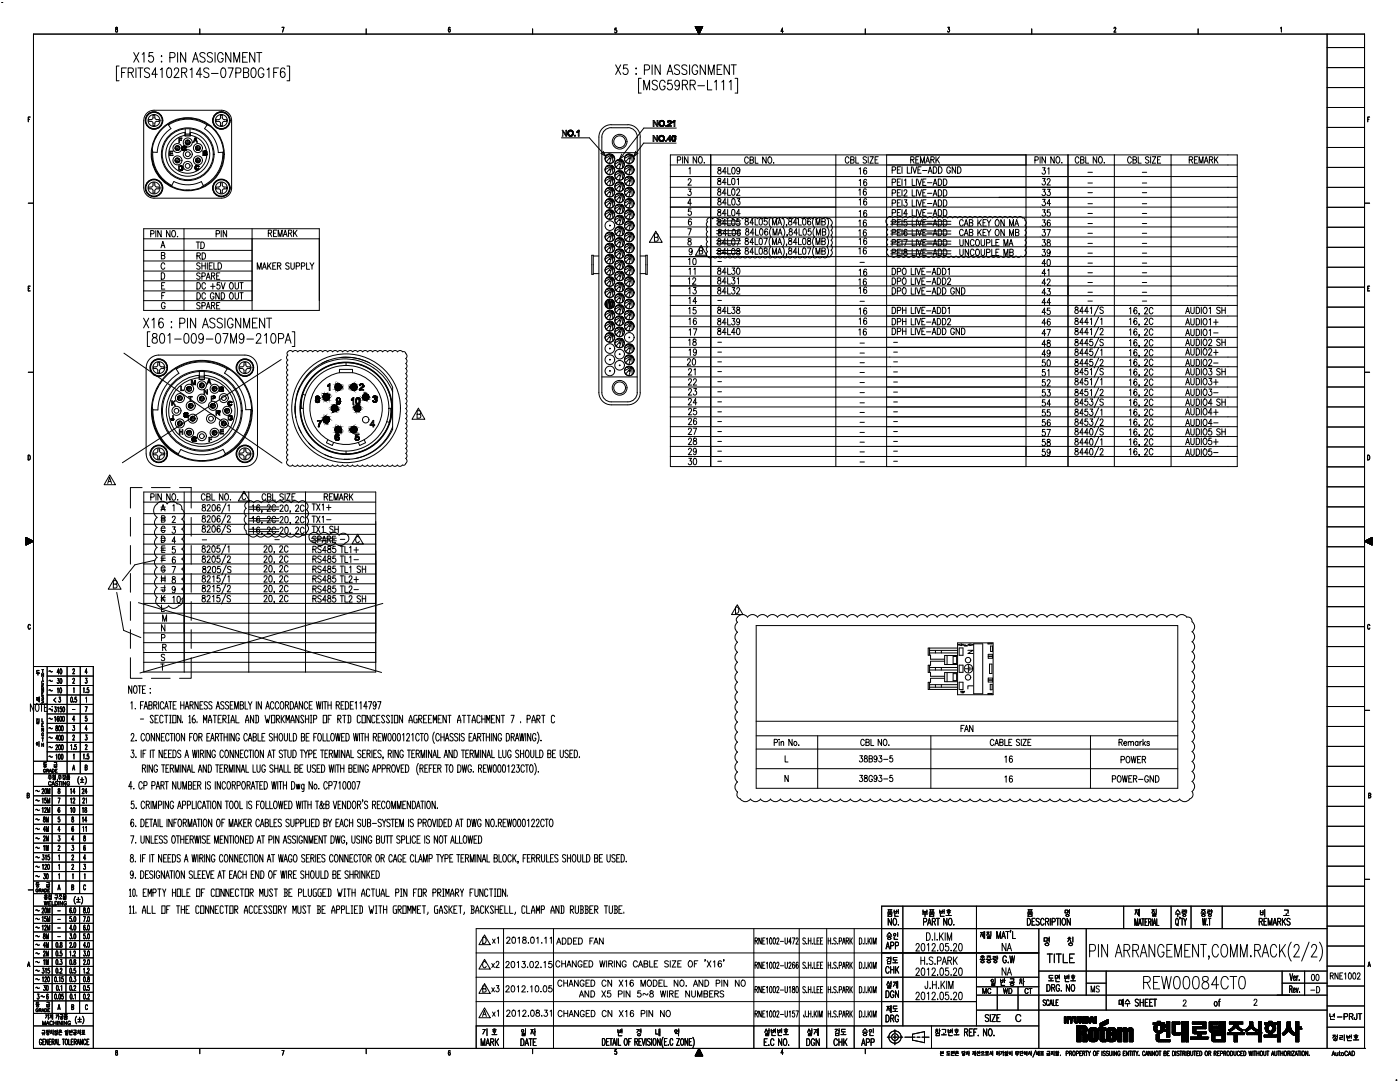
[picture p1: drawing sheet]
<svg xmlns="http://www.w3.org/2000/svg" width="559mm" height="432mm" viewBox="0 0 559 432" stroke-linecap="round" stroke-linejoin="round" font-family="sans-serif">
<defs><g id="words">
<text font-size="8.8" x="455.1" y="395.8">REW00084CT0</text>
<g font-size="7.1">
<text x="415.6" y="378.5">명 칭</text>
<text x="416.6" y="385.6">TITLE</text>
</g>
<text font-size="6.6" x="398.6" y="390.5">NA</text>
<g font-size="6.2">
<text x="341.8" y="70.9">16</text>
<text x="414.5" y="70.9">31</text>
<text x="341.8" y="75.5">16</text>
<text x="414.5" y="75.1">32</text>
<text x="341.8" y="83.3">16</text>
<text x="285" y="87.5">84L04</text>
<text x="341.8" y="87.8">16</text>
<text x="285" y="91.4">84L05</text>
<text x="341.5" y="95.6">16</text>
<text x="414.5" y="95.6">37</text>
<text x="76.9" y="100.5">TD</text>
<text x="77.3" y="104.8">RD</text>
<text x="273.8" y="126.6">15</text>
<text x="273.8" y="130.9">16</text>
<text x="273.8" y="135.1">17</text>
<text x="341.5" y="135.1">16</text>
<text x="273.8" y="143.2">19</text>
<text x="414.5" y="139.7">48</text>
<text x="414.5" y="143.6">49</text>
<text x="273" y="147.1">20</text>
<text x="414.5" y="147.5">50</text>
<text x="414.5" y="151.3">51</text>
<text x="414.5" y="159.5">53</text>
<text x="273.4" y="163">24</text>
<text x="273.4" y="166.9">25</text>
<text x="414.5" y="175.3">57</text>
<text x="414.5" y="179.2">58</text>
<text x="123.5" y="209.9">TX1-</text>
<text x="353.1" y="366.9">품번</text>
<text x="366.9" y="366.9">부품 번호</text>
<text x="408.9" y="366.9">품 명</text>
<text x="451.9" y="366.9">재 질</text>
<text x="467.8" y="366.9">수량</text>
<text x="478" y="366.9">중량</text>
<text x="502" y="366.9">비 고</text>
<text x="352.8" y="376.1">승인</text>
<text x="352.4" y="379.9">APP</text>
<text x="398.6" y="380.6">NA</text>
<text x="352.8" y="385.9">검도</text>
<text x="389.8" y="385.6">총중량 G.W</text>
<text x="417.3" y="393">도면 번호</text>
<text x="200" y="397.2" transform="rotate(-90 200 397.2)">x3</text>
<text x="352.4" y="399.3">DGN</text>
<text x="352.8" y="405.3">제도</text>
<text x="191.6" y="414.5">기 호</text>
<text x="207.1" y="414.5">일 자</text>
<text x="245.5" y="414.5">변 경 내 역</text>
<text x="304.1" y="414.5">설변번호</text>
<text x="321" y="414.5">설계</text>
<text x="332" y="414.5">검도</text>
<text x="342.9" y="414.5">승인</text>
</g>
<g font-size="5.7">
<text x="285.4" y="70.6">84L09</text>
<text x="362.3" y="66.3">REMARK</text>
<text x="473.4" y="66.3">REMARK</text>
<text x="285" y="74.8">84L01</text>
<text x="285" y="79">84L02</text>
<text x="285.4" y="82.9">84L03</text>
<text x="341.5" y="79">16</text>
<text x="414.5" y="83.3">34</text>
<text x="414.5" y="79.4">33</text>
<text x="414.5" y="87.5">35</text>
<text x="85" y="95.6">PIN</text>
<text x="105.8" y="95.6">REMARK</text>
<text x="285.4" y="95.2">84L06</text>
<text x="341.5" y="91.4">16</text>
<text x="414.5" y="91.4">36</text>
<text x="285" y="99.1">84L07</text>
<text x="341.8" y="98.8">16</text>
<text x="414.5" y="99.5">38</text>
<text x="273.8" y="106.9">10</text>
<text x="285" y="103">84L08</text>
<text x="341.5" y="102.7">16</text>
<text x="414.5" y="103.4">39</text>
<text x="414.5" y="107.2">40</text>
<text x="77.3" y="112.5">SPARE</text>
<text x="273.8" y="110.8">11</text>
<text x="285" y="110.8">84L30</text>
<text x="341.8" y="111.1">16</text>
<text x="414.5" y="111.1">41</text>
<text x="273.4" y="114.7">12</text>
<text x="273.8" y="118.5">13</text>
<text x="285" y="114.7">84L31</text>
<text x="285" y="118.5">84L32</text>
<text x="341.5" y="115">16</text>
<text x="341.8" y="118.2">16</text>
<text x="414.5" y="115">42</text>
<text x="414.5" y="118.9">43</text>
<text x="77.3" y="120.6">DC GND OUT</text>
<text x="77.3" y="124.5">SPARE</text>
<text x="273.8" y="122.4">14</text>
<text x="414.5" y="122.8">44</text>
<text x="285" y="126.3">84L38</text>
<text x="285" y="130.9">84L39</text>
<text x="341.8" y="126.6">16</text>
<text x="341.8" y="130.5">16</text>
<text x="414.5" y="126.6">45</text>
<text x="414.5" y="130.9">46</text>
<text x="472" y="130.9">AUDIO1+</text>
<text x="285" y="134.8">84L40</text>
<text x="414.5" y="135.1">47</text>
<text x="472" y="135.1">AUDIO1-</text>
<text x="273.8" y="139">18</text>
<text x="472" y="142.9">AUDIO2+</text>
<text x="472" y="147.1">AUDIO2-</text>
<text x="273.4" y="151">21</text>
<text x="273.4" y="154.9">22</text>
<text x="414.5" y="155.2">52</text>
<text x="472" y="154.9">AUDIO3+</text>
<text x="273.4" y="158.8">23</text>
<text x="472" y="159.1">AUDIO3-</text>
<text x="414.5" y="163.3">54</text>
<text x="414.5" y="167.2">55</text>
<text x="472" y="166.9">AUDIO4+</text>
<text x="273.4" y="170.7">26</text>
<text x="414.5" y="171.1">56</text>
<text x="472" y="171.1">AUDIO4-</text>
<text x="273.4" y="174.6">27</text>
<text x="273.4" y="178.5">28</text>
<text x="273.4" y="182.7">29</text>
<text x="414.5" y="183.1">59</text>
<text x="273.4" y="186.6">30</text>
<text x="128.1" y="200.7">REMARK</text>
<text x="123.5" y="205">TX1+</text>
<text x="123.5" y="217.7">SPARE</text>
<text x="67.7" y="241.7">10</text>
<text x="382.4" y="293.2">FAN</text>
<text x="341.8" y="305.2">38B93-5</text>
<text x="399.7" y="305.5">16</text>
<text x="446.3" y="305.5">POWER</text>
<text x="341.8" y="313.3">38G93-5</text>
<text x="399.7" y="313.3">16</text>
<text x="442.7" y="313.3">POWER-GND</text>
<text x="220.8" y="378.2">ADDED FAN</text>
<text x="195.1" y="387.3">x2</text>
<text x="352.4" y="389.5">CHK</text>
<text x="221.5" y="394.8">CHANGED CN X16 MODEL NO. AND PIN NO</text>
<text x="352.8" y="395.5">설계</text>
<text x="522.1" y="392.6">00</text>
<text x="230" y="399">AND X5 PIN 5~8 WIRE NUMBERS</text>
<text x="434.3" y="397.2">MS</text>
<text x="522.1" y="397.6">-D</text>
<text x="221.5" y="407.1">CHANGED CN X16 PIN NO</text>
<text x="487.9" y="402.9" transform="rotate(-90 487.9 402.9)">of</text>
<text x="352.4" y="408.9">DRG</text>
<text x="529.5" y="408.2">년-PRJT</text>
<text x="190.9" y="418.4">MARK</text>
<text x="320.7" y="418.4">DGN</text>
<text x="331.6" y="418.4">CHK</text>
<text x="342.5" y="418.4">APP</text>
<text x="530.9" y="416.6">정리번호</text>
</g>
<g font-size="5.3">
<text x="21.5" y="274.1">30</text>
<text x="25.8" y="270.2" transform="rotate(-90 25.8 270.2)">40</text>
<text x="199.7" y="377.8" transform="rotate(-90 199.7 377.8)">x1</text>
<text x="13.1" y="403.2">등 급</text>
<text x="199.7" y="406.8" transform="rotate(-90 199.7 406.8)">x1</text>
</g>
<g font-size="4.9">
<text x="21.5" y="277.6">10</text>
<text x="16.2" y="307.3">등 급</text>
<text x="15.5" y="317.9">20M</text>
<text x="30.7" y="317.9" transform="rotate(-90 30.7 317.9)">14</text>
<text x="31.4" y="317.9">24</text>
<text x="30.7" y="321.7" transform="rotate(-90 30.7 321.7)">12</text>
<text x="20.1" y="329.1" transform="rotate(-90 20.1 329.1)">8M</text>
<text x="30.7" y="325.6" transform="rotate(-90 30.7 325.6)">10</text>
<text x="35.6" y="329.1" transform="rotate(-90 35.6 329.1)">14</text>
<text x="35.6" y="325.6" transform="rotate(-90 35.6 325.6)">18</text>
<text x="20.1" y="333" transform="rotate(-90 20.1 333)">4M</text>
<text x="20.1" y="340.8" transform="rotate(-90 20.1 340.8)">1M</text>
<text x="20.1" y="336.9" transform="rotate(-90 20.1 336.9)">2M</text>
<text x="15.5" y="344.3">315</text>
<text x="20.1" y="352.1" transform="rotate(-90 20.1 352.1)">30</text>
<text x="13.1" y="355.2">등 급</text>
<text x="15.5" y="365.5">20M</text>
<text x="20.1" y="376.1" transform="rotate(-90 20.1 376.1)">8M</text>
<text x="20.1" y="382.8" transform="rotate(-90 20.1 382.8)">2M</text>
<text x="20.1" y="379.2" transform="rotate(-90 20.1 379.2)">4M</text>
<text x="15.5" y="389.5">315</text>
<text x="20.1" y="386.3" transform="rotate(-90 20.1 386.3)">1M</text>
<text x="20.1" y="396.5" transform="rotate(-90 20.1 396.5)">30</text>
<text x="391.2" y="397.6">MC</text>
<text x="399.3" y="397.6">WD</text>
<text x="407.8" y="397.6">CT</text>
<text x="15.5" y="414.2">규정치않은 일반공차표</text>
</g>
<g font-size="4.4">
<text x="385.2" y="262.1">N</text>
<text x="385.2" y="276.2">L</text>
<text x="35.3" y="321.7" transform="rotate(-90 35.3 321.7)">21</text>
<text x="35.3" y="333" transform="rotate(-90 35.3 333)">11</text>
</g>
<g font-size="4">
<text x="16.2" y="309.4">GRADE</text>
<text x="13.1" y="357">GRADE</text>
<text x="13.1" y="405">GRADE</text>
</g>
<text font-size="3.5" x="382.1" y="277.6">TOP</text>
<text font-size="3.1" x="383.5" y="258.9">6</text>
<g font-size="2.6">
<text x="432.9" y="69.8">-</text>
<text x="454.7" y="69.8">-</text>
<text x="432.9" y="74.4">-</text>
<text x="432.9" y="78">-</text>
<text x="454.7" y="74.4">-</text>
<text x="454.7" y="78">-</text>
<text x="432.9" y="82.6">-</text>
<text x="454.7" y="82.6">-</text>
<text x="432.9" y="86.4">-</text>
<text x="454.7" y="86.4">-</text>
<text x="432.9" y="90.3">-</text>
<text x="432.9" y="94.2">-</text>
<text x="454.7" y="90.3">-</text>
<text x="454.7" y="94.2">-</text>
<text x="432.9" y="98.4">-</text>
<text x="454.7" y="98.4">-</text>
<text x="285.4" y="105.5">-</text>
<text x="342.2" y="105.8">-</text>
<text x="432.9" y="102.3">-</text>
<text x="432.9" y="106.2">-</text>
<text x="454.7" y="102.3">-</text>
<text x="454.7" y="106.2">-</text>
<text x="432.9" y="110.1">-</text>
<text x="432.9" y="113.9">-</text>
<text x="454.7" y="110.1">-</text>
<text x="454.7" y="113.9">-</text>
<text x="432.9" y="117.8">-</text>
<text x="454.7" y="117.8">-</text>
<text x="285.4" y="121">-</text>
<text x="342.2" y="121.4">-</text>
<text x="432.9" y="121.4">-</text>
<text x="454.7" y="121.4">-</text>
<text x="285.4" y="137.9">-</text>
<text x="355.6" y="137.9">-</text>
<text x="285.4" y="141.8">-</text>
<text x="342.2" y="138.3">-</text>
<text x="342.2" y="142.2">-</text>
<text x="355.6" y="141.8">-</text>
<text x="285.4" y="145.7">-</text>
<text x="285.4" y="149.6">-</text>
<text x="342.2" y="146">-</text>
<text x="342.2" y="149.9">-</text>
<text x="355.6" y="149.6">-</text>
<text x="355.6" y="145.7">-</text>
<text x="285.4" y="153.5">-</text>
<text x="342.2" y="153.8">-</text>
<text x="355.6" y="153.8">-</text>
<text x="285.4" y="157.7">-</text>
<text x="285.4" y="161.6">-</text>
<text x="342.2" y="158">-</text>
<text x="342.2" y="161.9">-</text>
<text x="355.6" y="161.6">-</text>
<text x="355.6" y="157.7">-</text>
<text x="285.4" y="165.5">-</text>
<text x="342.2" y="165.8">-</text>
<text x="355.6" y="165.5">-</text>
<text x="285.4" y="169.3">-</text>
<text x="285.4" y="173.6">-</text>
<text x="342.2" y="169.7">-</text>
<text x="342.2" y="173.9">-</text>
<text x="355.6" y="169.3">-</text>
<text x="355.6" y="173.6">-</text>
<text x="285.4" y="177.4">-</text>
<text x="342.2" y="177.8">-</text>
<text x="355.6" y="177.4">-</text>
<text x="285.4" y="181.3">-</text>
<text x="285.4" y="185.2">-</text>
<text x="342.2" y="181.7">-</text>
<text x="342.2" y="185.6">-</text>
<text x="355.6" y="181.3">-</text>
<text x="355.6" y="185.2">-</text>
<text x="79.4" y="216.6">-</text>
<text x="108.7" y="216.6">-</text>
<text x="134.8" y="216.6">-</text>
<text x="27.5" y="284.3">-</text>
<text x="21.9" y="364.8">-</text>
<text x="21.9" y="368.3">-</text>
<text x="21.9" y="371.5">-</text>
<text x="21.9" y="375">-</text>
</g>
</g></defs>
<!-- layer: 0 -->
<g fill="none" stroke="#000" stroke-width=".4">
<path d="M.7 1h.1M13.4 13.6h531.2v404.8h-531.2zM46.3 11v.5a.58 .58 0 0 1 .7 .6 .58 .58 0 0 1-.8 .5v-.6l.7-.6-.1-.4zM79.7 11.5v2.1M112.6 10.9h.8l-.6 1.9M146.2 11.5v2.1M179.7 11.1l-.3-.2a1.22 1.22 0 0 0 0 1.9 .57 .57 0 0 0 .3-.7 .57 .57 0 0 0-.6-.4l-.1 .5M212.6 11.5v2.1M246.1 11.2h-.6l-.1 .8a.51 .51 0 0 1 .8 .5 .51 .51 0 0 1-.8 .4v-.1M277.5 10.6h3l-1.5 3zM277.7 10.9l.3-.3 1.6 1.7M277.9 11.5l.9-.9 1.1 1.1"/>
<path d="M278.2 10.6l1.5 1.5M278.3 10.6l-.6 .5M279 13.6h.1M279 13.5v.1M279.3 12.9l-.4 .5M279.4 12.8l-1.5-1.5 .6-.7 1.4 1.2-1.2 1.2 .4 .4M279.6 12.5l-1.9-1.9-.1 .2 1.9 1.9M279.6 12.4l-.8 .8M279.9 10.6l.4 .4M280 10.6l-1.7 1.6M280 11.5l-.9-.9-1.1 1.1M280.1 11.4l-.7-.8-1.3 1.3 1.2 1.2"/>
<path d="M280.1 11.3l-1.5 1.5M280.2 11.1l-.5-.5-1.5 1.5M280.4 10.8l-.2-.2-1.8 1.9 .8 .7M280.4 10.7l-1.9 1.9M312.6 12.5h-.9l.6-1.3v1.9M345.4 11.5v2.1M378.3 10.9h.7l-.4 .7a.52 .52 0 0 1 .4 .7 .52 .52 0 0 1-.7 .3l-.1-.2M411.8 11.5v2.1M444.7 11.4l.1-.4a.49 .49 0 0 1 .6 .2 .49 .49 0 0 1-.2 .7l-.6 .9h.8M478.2 11.5v2.1M511.2 11.2l.3-.3v1.9M529.7 13.6v404.8"/>
<path d="M529.7 19h14.9M529.7 27h14.9M529.7 34.9h14.9M11.3 47.6h.5M12.1 46.7h-.8v1.9M60.7 59.5l.1 .5a14.7 14.7 0 0 0 7.8 14M61.1 49.2v.9h.7v-.9M62.2 54.8l-.1 .2M62.5 54.3l-.1 .2M62.6 47.7h.9v.7h-.9M62.6 47.7l-.7-.5-.1-1.2h-.7l-.2 1.5-1.5 .2v.7l1.2 .1 .5 .7M62.6 48.4l-.6 .2-.2 .6"/>
<path d="M62.9 53.8l-.2 .1M67 49.5l.3 .3M67.1 49.6a14.3 14.3 0 0 1 22.1 11.2M67.1 49.6a14.3 14.3 0 0 0 1.4 24.7l.9-1.9M67.3 49.8l.9 1.5M67.3 49.8a13.9 13.9 0 0 1 15.3 .1l-.9 1.5a12.2 12.2 0 0 1 5.4 9.5l2.1-.1M68.3 51.3a12.2 12.2 0 0 0-5.6 9.5M69.8 59.1l.6 .9M70.1 58.4l-.3 .7 .6 .9M70.8 58.1l-.7 .3 .3 1.6M71.4 55h1.2v.3h-1v.5h.9v.2h-.9v.8h-.2zM71.5 58.4l-.7-.3-.4 1.9"/>
<path d="M71.5 59.8l.3-.7-1.4 .9M71.8 59.1l-.3-.7-1.1 1.6M72.6 59.5h.1M72.7 58.9l-.1 .1M72.7 58.8v.8l.4 .4M72.7 59.7h.1M72.8 59.7h.1M72.8 58.6l-.1 .2M72.8 58.6h.1M72.8 59.8v.1M72.8 59.2l.1 .1M72.9 59.1h.1"/>
<path d="M72.9 59.9h.1M72.9 59.1l-.1 .1M72.9 59.6h.1M72.9 58.5h.1M72.9 59.5l.1 .2M72.9 59.6l.2 .2M73 58.8h.1M73 58.7l-.1 .8M73 59.7h.1M73.1 58.6h.1M73.1 59.7h.1M73.1 58.6l-.1 .1"/>
<path d="M73.1 58.4h.8M73.1 59.8h.1M73.1 59.8h.8M73.2 58.6h.1M73.2 58.3l-.5 .4M73.2 58.6h-.1M73.2 59.8v.1M73.3 58.5h.1M73.3 58.5l.4 .1M73.3 58.5l-.2 .1M73.3 59.9h.1M73.4 58.5h.1"/>
<path d="M73.5 58.3h.1M73.5 59.9h.1M73.6 58.5h.1M73.6 59.9h.1M73.7 58.5h.1M73.7 59.9h.1M73.7 58.6h.2M73.8 58.6h.1M73.8 59.8h.1M73.8 58.6l.1 .1M73.8 59.8v.1M73.9 58.6h.1"/>
<path d="M73.9 52.8v1.5h2v-1.5M73.9 58.3v.1M73.9 52.8a8.8 8.8 0 0 0-6.4 13.4 8.8 8.8 0 0 0 14.9 0 8.8 8.8 0 0 0-6.4-13.4M73.9 54a7.6 7.6 0 0 0-5.4 11.6 7.6 7.6 0 0 0 12.8 0 7.6 7.6 0 0 0-5.3-11.6M73.9 58.6l.1 .3M73.9 56.9l.6 .9M73.9 58.7h.1M73.9 59.8h.1M73.9 59.8l.1-.4-.5-.2h.7v.6M73.9 51.4v2.5h1.9v-2.5M73.9 58.7l.3 .1M73.9 53.5h1.9"/>
<path d="M74 53h-.1M74 53.6h-.1M74 58.4h.1M74 58.8h.1M74 58.4l.2 .4M74 58.5h.1M74.1 58.6h.1M74.1 60h-.1M74.2 58.6h.1M74.2 56.2l-.3 .7 .6 .9M74.2 59.9h.1M74.2 58.8h.1"/>
<path d="M74.2 59.8l-.2 .2M74.5 57.8l1.1-.3-.7 .3M74.9 55.9l-.7 .3 .3 1.6M75.6 56.2l-.7-.3-.4 1.9M75.6 57.5l.2-.6-1.3 .9M75.8 56.9l-.2-.7-1.1 1.6M75.9 53.6h.1M75.9 53h.1M77.8 55.5l-.1 .5h.6l-.3-.5M77.8 55h.3l.7 1.7h-.3l-.2-.5h-.7l-.4 .5zM77.9 55.4h.1M77.9 55.4v.1"/>
<path d="M77.9 55.5h-.1M78 55.3h.1M78 55.3v.2M78 55.2l-.1 .2M78 55.2h-.1M78 59.1l.6 .9M78 55.4v.1M78.3 58.4l-.3 .7 .6 .9M79 58.1l-.7 .3 .3 1.6M79.7 58.4l-.7-.3-.4 1.9M79.7 59.8l.3-.7-1.4 .9M80 59.1l-.3-.7-1.1 1.6"/>
<path d="M82.6 49.8l.6 .2M83.3 50.1l.5 .2M87.2 47.8h-.9v.6l1.2 .1 .5 .7M87.2 47.7l.8-.5v-1.2h.7l.1 1.2 .7 .5M88 49.2v.9h.7v-.9M88.4 44a4.1 4.1 0 0 1 4 4.1v26.9a4.1 4.1 0 0 1-4 4.1h-26.9a4.1 4.1 0 0 1-4.1-4.1M88.4 44h-26.9a4.1 4.1 0 0 0-4.1 4.1l-.1 26.9M89.5 47.8h.9v.6l-1.2 .1-.5 .7M224.1 55h11.1l6.6 7.5M224.4 52h.2l1.3 1.8v-1.8h.3v2.3h-.3l-1.3-1.8v1.8h-.2M226.6 53.2h.1M226.6 53.2l.1 .5"/>
<path d="M226.7 52.7v.1M226.7 53.5l.3 .6M226.8 53.8h.1M227 52.7l-.1 .3a.86 .86 0 0 0 1.1 1.1l.5-.8M227 54.1h.1M227 53.7h.1M227.1 52.2h-.1M227.1 54.1l.1 .1M227.1 53.7h.1M227.1 53.9h.1M227.1 52.5l-.1 .2M227.2 54.2h.1"/>
<path d="M227.2 54.2l.1 .1M227.3 52.3h.1M227.3 54.3h.1M227.4 52.3h.1M227.6 54.1h.1M227.9 54.1h-.1M228 52h.1M228 52.3l.5 .4M228.1 52.3l-.5-.1-.6 .5M228.2 54.3h-.1M228.2 52.3l.1 .1M228.2 54.3h-.8"/>
<path d="M228.2 52.4h.1M228.3 52.1l-1.1-.1-.6 1.2M228.3 52.1h.1M228.3 52.1l.5 .7M228.3 52.5h.1M228.4 53.7h.1M228.4 52.6l.1 .9M228.5 53.6h.1M228.5 52.9v.1M228.7 52.5l.1 .1M228.8 53.7l-.6 .6M228.8 52.7v.9"/>
<path d="M228.8 53.5l-.1 .4M229.3 54h.3v.3h-.3zM230.3 52.8h.1M230.3 52.5h.1M230.3 52.5v.3M230.4 52.8h.1M230.4 52.5h.1M230.4 52.8h-.1M230.6 52.3l-.3 .2M230.7 52.6h.1M230.7 52.3l-.2 .1M230.7 52.3h.1"/>
<path d="M230.7 52.6l-.4 .2M230.8 52.5h.1M230.8 52.2l-.1 .1M230.8 52.2l.3-.2v2.3h-.3v-1.8M230.8 52.5l-.1 .1M230.8 52.2h.1M230.9 52.1h.1M230.9 52h.1M250.6 49.8h-6.6a4.9 4.9 0 0 0-5 4.9v101.9a4.9 4.9 0 0 0 5 5h6.6M250.6 51l-6.6-.1a3.7 3.7 0 0 0-3.8 3.8v101.9a3.7 3.7 0 0 0 3.8 3.8h6.6M250.6 49.8a4.9 4.9 0 0 1 5 4.9l-.1 101.9a4.9 4.9 0 0 1-4.9 5M250.6 50.9a3.7 3.7 0 0 1 3.7 3.8l.1 101.9a3.7 3.7 0 0 1-3.8 3.8"/>
<path d="M260.7 54.1h.3l1.2 1.8v-1.8h.3v2.3h-.3l-1.2-1.8v1.8h-.3zM260.7 48.1h.4l1.2 1.8v-1.8h.3v2.3h-.4l-1.2-1.8v1.8h-.3zM263 49.5l.3 .7M263.1 55.9h.1M263.1 49.8h.1M263.2 50h.1M263.3 55.7h.1M263.3 54.8l.4-.4 .6-.1 .5 .6-.1 1M263.3 55.7l.5 .5M263.3 50.2h.1M263.4 50.2l1.2 .2M263.4 54.6l-.1 1.1"/>
<path d="M263.4 48.7l.1 1.1M263.4 49.7v.1M263.5 49.8l.3 .4 .7-.1M263.5 50.3h.1M263.5 54.2h.1M263.5 48.6v.1M263.6 56.4h.1M263.7 54.1h.1M263.7 48.1h.8M263.7 48.4l-.1 .1M263.7 48.4l.9 .1M263.7 56.1h.7"/>
<path d="M263.8 50.4h.1M263.8 48.4l-.4 .3M263.8 48.1l-.7 .6-.1 .9M264.1 54.3h-.1M264.1 54.3h.1M264.3 56.1v.1M264.4 48.4h.2M264.4 54.4h.1M264.4 54.1h.1M264.4 48.1h.1M264.5 50.1h.1M264.5 54.1l-.3-.1a1.07 1.07 0 0 0-1.2 1.2v.6l.6 .6"/>
<path d="M264.5 54.1l.5 .4M264.5 48.4h.1M264.5 48.1l.3 .1M264.5 50.4h.1M264.6 56.4h-.2M264.6 54.5h.1M264.6 48.1h.1M264.6 48.5h.1M264.7 54.6h.1M264.7 48.5l.2 .3M264.7 48.1l.5 .6M264.7 54.2h.1"/>
<path d="M264.7 56.3l-1.1 .1M264.7 55.9l-.3 .2M264.7 55.9h.1M264.7 50.3l-.1 .1M264.7 50.3h.1M264.7 56.2h.1M264.7 54.7l.1 .1M264.7 49.9v.1M264.8 48.7h.1M264.8 55.6v.1M264.8 48.7l.1 1M264.8 49.7l-.2 .4"/>
<path d="M264.8 55l.1 .1M264.9 55.4l-.1 .1M264.9 49.7h-.1M265 54.6l.1 .1M265 48.4v.1M265 54.5l.2 .4M265 56l-.3 .3M265.1 55.8l-.1 .2M265.1 48.6v1.2M265.1 54.8v.9M265.1 55.7l-.1 .2M265.2 49.7l-.5 .6"/>
<path d="M265.2 55.6h-.1M265.2 49h.1M265.2 49.5h.1M265.6 56.1h.4v.3h-.4zM265.7 50.1h.3v.3h-.3zM266.4 50.4h.1M266.4 50.3h.1M266.4 50.2h.1M266.5 48.7h-.1M266.5 50.1h.1M266.6 50l-.2 .4M266.6 50h.1"/>
<path d="M266.6 49.9h.1M266.7 49.8h.1M266.8 48.7h-.1M266.8 50.1h1.2v.3h-1.6M266.9 48.4h.1M266.9 50.1h.1M266.9 48.1l-.2 .1M266.9 48.4l.5-.1 .3 .4M266.9 48.4l-.2 .4-.3-.1M266.9 50h.1M267 49.9h.1M267.1 48.1h-.1"/>
<path d="M267.1 48.3h.1M267.1 49.8h.1M267.3 54.5v1.1h-.7zM267.3 48.1h.1M267.4 54.1h.2v1.5h.3v.3h-.3v.5h-.3v-.5h-1zM267.5 48.4h.1M267.6 48.5h.1M267.6 48.1h.1M267.6 48.9h.1M267.6 48.6h.1M267.6 48.5v.4M267.6 49.3v.1"/>
<path d="M267.6 49.3h.1M267.7 48.7h.1M267.7 48.8l-1.1 1.2M267.7 49.3l-.8 .8M267.7 49.2v.1M267.8 49.1h.1M267.9 49h.1M267.9 49l-.2 .2M267.9 49l-.1 .1M267.9 48.9h.1M267.9 48.5v.5M267.9 48.8h.1"/>
<path d="M268 48.7h.1M268 48.7l-.5-.6h-.6l-.4 .6M268.3 54.7l-.1 .1M268.3 54.5l-.1 1.2 .5 .7M268.3 56.1h.1M268.4 54.3h.1M268.5 54.2h.1M268.5 55.7v.1M268.5 48.9h.1M268.5 54.7v.1M268.6 54.6l-.1 .8 .3 .8M268.6 54.5v.1"/>
<path d="M268.6 48.9h.1M268.6 56v.1M268.7 54.4l.4-.1 .3 .5v1.1l-.5 .3M268.7 54.4l-.1 .1M268.7 48.9h-.2M268.7 56.1h.1M268.7 54.4h.1M268.8 56.2h.1M268.8 54.1h-.1M268.8 48.5h.1M268.8 48.8h.1M268.9 56.2h.1"/>
<path d="M268.9 54.3h.1M268.9 48.7h-.1M269 48.7h.1M269 48.6h.1M269 48.3h.1M269 48.6l-.3 .2M269.1 48.2l-.6 .5v.3l.2-.2M269.1 48.2h.1M269.1 48.1h.1M269.1 54.4l.2 .1M269.1 54.1h.1M269.1 48.1h.3v2.3h-.3v-1.8"/>
<path d="M269.1 48.1v.1M269.2 56.1h.1M269.4 56.4h-.2M269.4 54.2h.1M269.4 56.3h.1M269.4 54.3l-.8-.2-.3 .4M269.4 54.3l.1 .1M269.4 55.4v.1M269.5 54.3h.1M269.5 54.4h.1M269.5 54.4l.1 .2M269.6 56.1l-.1 .1"/>
<path d="M269.6 54.5h.1M269.6 56l-.4 .4h-.6M269.6 54.5v1.5M269.6 55.8v.2M269.7 55.1v.1M269.7 55.3v.1M269.9 57.1h-13l-4.1 5.5M269.9 51.1h-12.9l-9.8 12.5M529.7 58.9h14.9M529.7 50.9h14.9M529.7 42.9h14.9M545.9 47.6h.5"/>
<path d="M546.7 46.7h-.8v1.9M60.9 60.7l1.8 .1M62.6 74.6h.9v.8h-.9M62.6 74.6l-.7-.5-.1-1.1h-.7l-.2 1.4-1.5 .2v.8l1.5 .2 .2 1.5h.7l.1-1.3 .7-.5M67.7 60.3h1.3v.2h-1.1v.6h1v.2h-1v.6h1.1v.2h-1.3zM69.4 72.4a12.2 12.2 0 0 0 11 .1M69.8 64l.6 .9M70.1 63.3l-.3 .7 .6 .9M70.4 64.9l1.1-.2-.7 .3M70.4 60l1.1-.2-.7 .2M70.8 63l-.7 .3 .3 1.6M71.5 63.3l-.7-.3-.4 1.9"/>
<path d="M71.5 64.7l.3-.7-1.4 .9M71.8 64l-.3-.7-1.1 1.6M72 66.2h.1M72 67.7h.1M72 66.4h.1M72.1 67.9h.1M72.1 67.7h.1M72.1 66.4h.1M72.2 66.2h.1M72.2 67.9h.1M72.2 67.7h.1M72.2 66.4h.1"/>
<path d="M72.2 66.4h-.6v1.3h.6M72.2 66.4l.3 .3v.7M72.2 66.4l.1 .1M72.2 66.2h-.9v1.7h.9M72.3 66.2h.1M72.3 67.9h.1M72.3 66.2l.3 .2M72.3 67.9h-.1M72.3 67.6h.1M72.3 66.5h.1M72.4 67.9h.1M72.4 66.5h.1"/>
<path d="M72.4 67.6l-.2 .1M72.4 66.2v.1M72.4 67.5h.1M72.4 67.6l-.1 .1M72.4 66.6h.1M72.5 67.8h.1M72.5 67.5h.1M72.5 67.8l-.2 .1M72.5 67.5l-.1 .1M72.5 66.3h.1M72.5 67.4h.1M72.5 66.8v.1"/>
<path d="M72.5 67.2h.1M72.5 66.4l.3 .3M72.5 67.2v.3M72.6 67.7h.1M72.6 66.5h.1M72.6 67.6h.1M72.7 67.6h.1M72.7 66.5v.1M72.7 67.5l-.1 .2M72.7 66.6h.1M72.7 67.5h.1M72.7 66.6v.9"/>
<path d="M72.7 67.5l-.3 .4M72.8 67.3h.1M73 60h.1M73.1 60l.6 .1M73.2 60v.1M73.7 60.1h.1M73.9 60l-.2 .1M74 60h.1M74 60l-.2 .1M74.2 75.9h1.5M77.8 67.2h.1M77.9 66.6l-.1 .1"/>
<path d="M77.9 66.4h.1M78 66.4l-.1 .1M78 64l.6 .9M78 67.6h.1M78 66.3h.1M78.1 66.6h.1M78.1 66.8h.1M78.1 67.2h.1M78.1 66.8l.2 .7M78.1 66.2h.1M78.1 67.2v.1M78.1 67.7h.1"/>
<path d="M78.1 66.5h.1M78.1 67.4h.1M78.2 67.7l.1 .1M78.2 66.4l-.1 .4M78.3 66.1l-.2 .1M78.3 63.3l-.3 .7 .6 .9M78.3 66.4h.1M78.3 67.5l.1 .1M78.3 67.6h.1M78.3 66.3v.1M78.4 67.6h.1M78.4 66.1h.1"/>
<path d="M78.5 66.3h.1M78.6 67.7h.1M78.6 60l1.1-.2-.7 .2M78.6 64.9l1.1-.2-.7 .3M78.7 67.7h.1M78.8 66.2v.1M78.9 66.3h.1M78.9 66.3l-.7 .1M78.9 66.3l.2 .2M78.9 67.6h.1M79 63l-.7 .3 .3 1.6M79 66.4h.1"/>
<path d="M79 66.1l.1 .1M79.1 66.5h.1M79.1 67.7l-.2 .1M79.1 67.4l-.1 .1M79.1 66.5v.1M79.1 67.2v.1M79.2 67.6h.1M79.3 66.4h.1M79.3 66.5l-.3-.4h-.7l-.4 .4 .3 1.2M79.3 67.5l-.2-.3-.2 .4h-.5M79.3 66.5l.1 .1M79.4 67.4l-.5 .4-.7-.1"/>
<path d="M79.4 66.6h-.3M79.7 63.3l-.7-.3-.4 1.9M79.7 64.7l.3-.7-1.4 .9M80 64l-.3-.7-1.1 1.6M80.4 72.5l.8 1.6-.5 .4M80.7 74.5l-.5 .3M81.6 61h.1M81.6 60.5h.1M81.7 61h.1M81.7 61.8h.1M81.7 61h-.1M81.7 60.3h.1"/>
<path d="M81.7 62h.1M81.7 61.2h-.5v.6h.6M81.7 61.2l.3 .1M81.8 60.5h.1M81.8 61.2h.1M81.8 62h.1M81.8 61h.1M81.8 61.8h.1M81.8 60.3h.1M81.9 60.5h.1M81.9 61.2h.1M81.9 60.3h.1"/>
<path d="M81.9 60.9h.1M81.9 61.8h.1M81.9 61.2l.1 .2M81.9 60.5h-.7v.5l.7-.1M81.9 60.6l.1 .2M81.9 60.5v.1M81.9 62h.1M81.9 60.6h.1M81.9 61.3h.1M81.9 60.3l.3 .2M81.9 60.3h-.9v1.7h.7M81.9 60.8h.1"/>
<path d="M81.9 60.8v.1M82 60.8h.1M82 60.7h.1M82 61.7h.1M82 61.3h.1M82 61.1l.2 .2M82 61.3v.4M82 61.7l-.2 .1M82 60.3h.1M82 61.1h.1M82 61.6h.1M82 61.4h.1"/>
<path d="M82.1 61h.1M82.1 61.9h.1M82.1 61.5h.1M82.1 61.9l-.4 .1M82.1 60.4h.1M82.2 60.9h.1M82.2 61.9h.1M82.2 61.1v.1M82.2 60.5v.4M82.2 60.9l-.2 .2M82.2 60.6h.1M82.2 60.8h.1"/>
<path d="M82.2 61.8h.1M82.2 60.7h.1M82.2 61.9h-.1M82.2 61.3h.1M82.2 61.7h.1M82.2 61.3l.1 .4M82.2 61.7v.2M82.3 61.4h.1M82.3 61.7h.1M82.3 61.4v.1M82.3 61.7h-.1M82.3 61.5h.1"/>
<path d="M88 73h.7l.3 1.4 1.4 .2v.8l-1.4 .2-.3 1.5h-.7l-.2-1.5-1.5-.2v-.8l1.5-.2zM88.9 60.8a14 14 0 0 1-7.7 13.3M89.2 60.8a14.3 14.3 0 0 1-13.9 15.1 14.3 14.3 0 0 1-14.7-14.4M239.8 61.2l2 1.3M240.2 60.9h14.1M240.8 60.4l1 2.1M243.4 61.4l-1.3 .5 2.3-.2M243.4 65.9l-1.3 .5 2.3-.3M243.4 70.3l-1.3 .6 2.3-.3M243.4 74.8l-1.3 .5 2.3-.3M243.4 79.3l-1.3 .5 2.3-.3M244.4 61.7l.9 1.1v.7"/>
<path d="M244.4 61.7l.9 1.8-.7 1.3M244.4 61.7l.2 3.1-1.3 .4M244.4 61.7l-1.1 3.5-1.3-.6M244.4 61.7l-2.4 2.9-.5-1.3M244.4 61.7l-2.9 1.6 .6-1.4M244.4 66.1l.9 1.1v.8M244.4 66.1l.9 1.9-.7 1.2M244.4 66.1l.2 3.1-1.3 .5M244.4 66.1l-1.1 3.6-1.3-.6M244.4 66.1l-2.4 3-.5-1.4M244.4 66.1l-2.9 1.6 .6-1.3M244.4 70.6l.9 1.1v.7"/>
<path d="M244.4 70.6l.9 1.8-.7 1.3M244.4 70.6l.2 3.1-1.3 .4M244.4 70.6l-1.1 3.5-1.3-.6M244.4 70.6l-2.4 2.9-.5-1.3M244.4 70.6l-2.9 1.6 .6-1.3M244.4 75l.9 1.2v.7M244.4 75l.9 1.9-.7 1.3M244.4 75l.2 3.2-1.3 .4M244.4 75l-1.1 3.6-1.3-.6M244.4 75l-2.4 3-.5-1.4M244.4 75l-2.9 1.6 .6-1.3M244.4 79.5l.9 1.1v.7"/>
<path d="M244.4 79.5l.9 1.8-.7 1.3M244.4 79.5l.2 3.1-1.3 .5M244.4 79.5l-1.1 3.6-1.3-.7M244.4 79.5l-2.4 2.9-.5-1.3M244.4 79.5l-2.9 1.6 .6-1.3M247.3 77l-1.4 .6 2.3-.3M247.3 72.6l-1.4 .5 2.3-.3M247.3 68.1l-1.4 .5 2.3-.3M247.3 63.6l-1.4 .6 2.3-.3M248.1 61.5l-.9 2.1M248.2 77.3l.6 .4 .4 1.4M248.2 77.3l1 1.8-.7 1.3"/>
<path d="M248.2 77.3l.3 3.1-1.3 .4M248.2 77.3l-1 3.5-1.3-.6M248.2 77.3l-2.3 2.9-.5-1.3M248.2 77.3l-2.8 1.6 .5-1.3M248.2 72.8l.9 1.1 .1 .7M248.2 72.8l1 1.8-.7 1.3M248.2 72.8l.3 3.1-1.3 .5M248.2 72.8l-1 3.6-1.3-.7M248.2 72.8l-2.3 2.9-.5-1.3M248.2 72.8l-2.8 1.6 .5-1.3M248.2 68.3l.9 1.2 .1 .7M248.2 68.3l1 1.9-.7 1.3"/>
<path d="M248.2 68.3l.3 3.2-1.3 .4M248.2 68.3l-1 3.6-1.3-.6M248.2 68.3l-2.3 3-.5-1.4M248.2 68.3l-2.8 1.6 .5-1.3M248.2 63.9l.6 .5 .4 1.4M248.2 63.9l1 1.9-.7 1.2M248.2 63.9l.3 3.1-1.3 .5M248.2 63.9l-1 3.6-1.3-.7M248.2 63.9l-2.3 2.9-.5-1.3M248.2 63.9l-2.8 1.6 .5-1.3M249.1 62.2l-1.9 1.4M251.1 79.3l-1.3 .5 2.3-.3"/>
<path d="M251.1 74.8l-1.3 .5 2.3-.3M251.1 70.3l-1.3 .6 2.3-.3M251.1 65.9l-1.3 .5 2.3-.3M251.1 61.4l-1.3 .5 2.3-.2M252.1 79.5l.5 .5 .5 1.3M252.1 79.5l1 1.8-.7 1.3M252.1 79.5l.3 3.1-1.4 .5M252.1 79.5l-1.1 3.6-1.3-.7M252.1 79.5l-2.4 2.9-.5-1.3M252.1 79.5l-2.9 1.6 .6-1.3M252.1 75l.9 1.2 .1 .7M252.1 75l1 1.9-.7 1.3"/>
<path d="M252.1 75l.3 3.2-1.4 .4M252.1 75l-1.1 3.6-1.3-.6M252.1 75l-2.4 3-.5-1.4M252.1 75l-2.9 1.6 .6-1.3M252.1 70.6l.5 .4 .5 1.4M252.1 70.6l1 1.8-.7 1.3M252.1 70.6l.3 3.1-1.4 .4M252.1 70.6l-1.1 3.5-1.3-.6M252.1 70.6l-2.4 2.9-.5-1.3M252.1 70.6l-2.9 1.6 .6-1.3M252.1 66.1l.5 .5 .5 1.4M252.1 66.1l1 1.9-.7 1.2"/>
<path d="M252.1 66.1l.3 3.1-1.4 .5M252.1 66.1l-1.1 3.6-1.3-.6M252.1 66.1l-2.4 3-.5-1.4M252.1 66.1l-2.9 1.6 .6-1.3M252.1 61.7l.9 1.1 .1 .7M252.1 61.7l1 1.8-.7 1.3M252.1 61.7l.3 3.1-1.4 .4M252.1 61.7l-1.1 3.5-1.3-.6M252.1 61.7l-2.4 2.9-.5-1.3M252.1 61.7l-2.9 1.6 .6-1.4M253.7 60.4l-.9 2.2M254.7 61.1l-1.9 1.5"/>
<path d="M529.7 74.8h14.9M529.7 66.8h14.9M11.3 81.1h2.1M100.6 91.3v32.6M127.5 91.3v32.6M243.4 83.7l-1.3 .6 2.3-.3M243.4 92.6l-1.3 .5 2.3-.2M243.4 97.1l-1.3 .5 2.3-.3M244.4 84l.5 .4 .4 1.4M244.4 84l.9 1.8-.7 1.3M244.4 84l.2 3.1-1.3 .4M244.4 84l-1.1 3.5-1.3-.6"/>
<path d="M244.4 84l-2.4 2.9-.5-1.3M244.4 84l-2.9 1.6 .6-1.3M244.4 92.9l.9 1.1v.7M244.4 92.9l.9 1.8-.7 1.3M244.4 92.9l.2 3.1-1.3 .4M244.4 92.9l-1.1 3.5-1.3-.6M244.4 92.9l-2.4 2.9-.5-1.3M244.4 92.9l-2.9 1.6 .6-1.4M244.4 97.3l.9 1.2v.7M244.4 97.3l.9 1.9-.7 1.3M244.4 97.3l.2 3.2-1.3 .4M244.4 97.3l-1.1 3.6-1.3-.6"/>
<path d="M244.4 97.3l-2.4 3-.5-1.4M244.4 97.3l-2.9 1.6 .6-1.3M247.3 99.3l-1.4 .5 2.3-.2M247.3 94.8l-1.4 .6 2.3-.3M247.3 90.4l-1.4 .5 2.3-.3M247.3 86l-1.4 .5 2.3-.3M247.3 81.5l-1.4 .5 2.3-.3M248.2 99.6l.9 1.1 .1 .7M248.2 99.6l1 1.8-.7 1.3M248.2 99.6l.3 3.1-1.3 .4M248.2 99.6l-1 3.5-1.3-.6M248.2 99.6l-2.3 2.9-.5-1.4"/>
<path d="M248.2 99.6l-2.8 1.5 .5-1.3M248.2 95.1l.9 1.1 .1 .8M248.2 95.1l1 1.9-.7 1.2M248.2 95.1l.3 3.1-1.3 .5M248.2 95.1l-1 3.6-1.3-.6M248.2 95.1l-2.3 3-.5-1.4M248.2 95.1l-2.8 1.6 .5-1.3M248.2 90.6l.6 .5 .4 1.4M248.2 90.6l1 1.9-.7 1.3M248.2 90.6l.3 3.2-1.3 .4M248.2 90.6l-1 3.6-1.3-.6M248.2 90.6l-2.3 3-.5-1.3"/>
<path d="M248.2 90.6l-2.8 1.7 .5-1.4M248.2 86.2l.9 1.1 .1 .7M248.2 86.2l1 1.8-.7 1.3M248.2 86.2l.3 3.1-1.3 .5M248.2 86.2l-1 3.6-1.3-.7M248.2 86.2l-2.3 2.9-.5-1.3M248.2 86.2l-2.8 1.6 .5-1.3M248.2 81.7l.9 1.2 .1 .7M248.2 81.7l1 1.9-.7 1.3M248.2 81.7l.3 3.2-1.3 .4M248.2 81.7l-1 3.6-1.3-.6M248.2 81.7l-2.3 3-.5-1.4"/>
<path d="M248.2 81.7l-2.8 1.6 .5-1.3M251.1 97.1l-1.3 .5 2.3-.3M251.1 92.6l-1.3 .5 2.3-.2M251.1 88.2l-1.3 .5 2.3-.3M251.1 83.7l-1.3 .6 2.3-.3M252.1 97.3l.5 .5 .5 1.4M252.1 97.3l1 1.9-.7 1.3M252.1 97.3l.3 3.2-1.4 .4M252.1 97.3l-1.1 3.6-1.3-.6M252.1 97.3l-2.4 3-.5-1.4M252.1 97.3l-2.9 1.6 .6-1.3M252.1 92.9l.5 .5 .5 1.3"/>
<path d="M252.1 92.9l1 1.8-.7 1.3M252.1 92.9l.3 3.1-1.4 .4M252.1 92.9l-1.1 3.5-1.3-.6M252.1 92.9l-2.4 2.9-.5-1.3M252.1 92.9l-2.9 1.6 .6-1.4M252.1 88.4l.9 1.1 .1 .8M252.1 88.4l1 1.9-.7 1.2M252.1 88.4l.3 3.1-1.4 .5M252.1 88.4l-1.1 3.6-1.3-.6M252.1 88.4l-2.4 3-.5-1.4M252.1 88.4l-2.9 1.6 .6-1.3M252.1 84l.5 .4 .5 1.4"/>
<path d="M252.1 84l1 1.8-.7 1.3M252.1 84l.3 3.1-1.4 .4M252.1 84l-1.1 3.5-1.3-.6M252.1 84l-2.4 2.9-.5-1.3M252.1 84l-2.9 1.6 .6-1.3M279.9 98l2.2 3.9h-4.5zM529.7 90.7h14.9M529.7 98.7h14.9M529.7 82.7h14.9M544.6 81.1h2.1M11.3 115.1h.5M12.1 114.2h-.8v1.9h.8"/>
<path d="M236.2 101.9h.6v7.6h-.6zM236.8 102.2h2.2M236.8 109.2h2.2M242.7 119.5l.6 1.9v1.8l-.7-.2zM243.4 119.4l-.1 1.9-.6-1.8-.1 3.5-.6-.4 .1-2.7-.1 2.7-.4-.7 .1-1.4-.1 1.4-.1-.7M243.4 119.4v1.7l1-1.5M243.4 119.4l-.1 1.8M243.4 119.4l-.1 1.9M243.4 114.9l-1.3 .6 2.3-.3M243.4 110.5l-1.3 .5 2.3-.3M243.4 106l-1.3 .5 2.3-.2M243.4 101.5l-1.3 .6 2.3-.3"/>
<path d="M244.4 119.6l-.8 1.7 .4 1.8M244.4 119.6l-.9 1.6M244.4 119.6l-1 1.5M244.4 115.2l.9 1.1v.7M244.4 115.2l.9 1.8-.7 1.3M244.4 115.2l.2 3.1-1.3 .4M244.4 115.2l-1.1 3.5-1.3-.6M244.4 115.2l-2.4 2.9-.5-1.3M244.4 115.2l-2.9 1.6 .6-1.3M244.4 110.7l.9 1.2v.7M244.4 110.7l.9 1.9-.7 1.2M244.4 110.7l.2 3.1-1.3 .5"/>
<path d="M244.4 110.7l-1.1 3.6-1.3-.7M244.4 110.7l-2.4 2.9-.5-1.3M244.4 110.7l-2.9 1.6 .6-1.3M244.4 106.3l.9 1.1v.7M244.4 106.3l.9 1.8-.7 1.3M244.4 106.3l.2 3.1-1.3 .4M244.4 106.3l-1.1 3.5-1.3-.6M244.4 106.3l-2.4 2.9-.5-1.4M244.4 106.3l-2.9 1.5 .6-1.3M244.4 101.8l.9 1.1v.7M244.4 101.8l.9 1.8-.7 1.3M244.4 101.8l.2 3.1-1.3 .4"/>
<path d="M244.4 101.8l-1.1 3.5-1.3-.6M244.4 101.8l-2.4 2.9-.5-1.3M244.4 101.8l-2.9 1.6 .6-1.3M247.3 117.2l-1.4 .5 2.3-.3M247.3 112.7l-1.4 .5 2.3-.2M247.3 108.2l-1.4 .6 2.3-.3M247.3 103.8l-1.4 .5 2.3-.3M248.2 117.4l.9 1.1 .1 .8M248.2 117.4l1 1.9-.7 1.2M248.2 117.4l.3 3.1-1.3 .5M248.2 117.4l-1 3.6-1.3-.7M248.2 117.4l-2.3 2.9-.5-1.3"/>
<path d="M248.2 117.4l-2.8 1.6 .5-1.3M248.2 113l.9 1.1 .1 .7M248.2 113l1 1.8-.7 1.2M248.2 113l.3 3-1.3 .5M248.2 113l-1 3.5-1.3-.6M248.2 113l-2.3 2.9-.5-1.4M248.2 113l-2.8 1.5 .5-1.3M248.2 108.5l.9 1.1 .1 .7M248.2 108.5l1 1.8-.7 1.3M248.2 108.5l.3 3.1-1.3 .4M248.2 108.5l-1 3.5-1.3-.6M248.2 108.5l-2.3 2.9-.5-1.3"/>
<path d="M248.2 108.5l-2.8 1.6 .5-1.3M248.2 104l.6 .5 .4 1.4M248.2 104l1 1.9-.7 1.3M248.2 104l.3 3.2-1.3 .4M248.2 104l-1 3.6-1.3-.7M248.2 104l-2.3 2.9-.5-1.3M248.2 104l-2.8 1.6 .5-1.3M251.1 119.4l-1.3 .5 2.3-.3M251.1 114.9l-1.3 .6 2.3-.3M251.1 110.5l-1.3 .5 2.3-.3M251.1 106l-1.3 .5 2.3-.2M251.1 101.5l-1.3 .6 2.3-.3"/>
<path d="M252.1 119.6l.5 .5 .5 1.4M252.1 119.6l1 1.9-.7 1.2M252.1 119.6l.3 3.1-1.4 .5M252.1 119.6l-1.1 3.6-1.3-.6M252.1 119.6l-2.4 3-.5-1.4M252.1 119.6l-2.9 1.6 .6-1.3M252.1 115.2l.9 1.1 .1 .7M252.1 115.2l1 1.8-.7 1.3M252.1 115.2l.3 3.1-1.4 .4M252.1 115.2l-1.1 3.5-1.3-.6M252.1 115.2l-2.4 2.9-.5-1.3M252.1 115.2l-2.9 1.6 .6-1.3"/>
<path d="M252.1 110.7l.5 .5 .5 1.4M252.1 110.7l1 1.9-.7 1.2M252.1 110.7l.3 3.1-1.4 .5M252.1 110.7l-1.1 3.6-1.3-.7M252.1 110.7l-2.4 2.9-.5-1.3M252.1 110.7l-2.9 1.6 .6-1.3M252.1 106.3l.5 .4 .5 1.4M252.1 106.3l1 1.8-.7 1.3M252.1 106.3l.3 3.1-1.4 .4M252.1 106.3l-1.1 3.5-1.3-.6M252.1 106.3l-2.4 2.9-.5-1.4M252.1 106.3l-2.9 1.5 .6-1.3"/>
<path d="M252.1 101.8l.9 1.1 .1 .7M252.1 101.8l1 1.8-.7 1.3M252.1 101.8l.3 3.1-1.4 .4M252.1 101.8l-1.1 3.5-1.3-.6M252.1 101.8l-2.4 2.9-.5-1.3M252.1 101.8l-2.9 1.6 .6-1.3M255.5 102.2h2.3M255.5 109.2h2.3M257.8 101.9h.5v7.6h-.5zM279.1 100h1.2l.2-.4-.2-.6-1.2-.1v2.5l1.3-.3 .1-.5-.5-.6M529.7 114.6h14.9M529.7 106.7h14.9"/>
<path d="M545.9 115.1h.5M546.7 114.2h-.8v1.9h.8M243.4 121.4l-.1 1.8 .7-.1M243.4 132.8l-1.3 .5 2.3-.3M243.4 128.3l-1.3 .5 2.3-.3M243.4 123.8l-1.3 .6 2.3-.3M243.5 121.4l.5 1.7M243.6 121.3l.4 1.8M244.4 133l.9 1.1v.7M244.4 133l.9 1.8-.7 1.3M244.4 133l.2 3.1-1.3 .5M244.4 133l-1.1 3.6-1.3-.7"/>
<path d="M244.4 133l-2.4 2.9-.5-1.3M244.4 133l-2.9 1.6 .6-1.3M244.4 128.5l.9 1.2v.7M244.4 128.5l.9 1.9-.7 1.3M244.4 128.5l.2 3.2-1.3 .4M244.4 128.5l-1.1 3.6-1.3-.6M244.4 128.5l-2.4 3-.5-1.4M244.4 128.5l-2.9 1.6 .6-1.3M244.4 124.1l.9 1.1v.8M244.4 124.1l.9 1.9-.7 1.2M244.4 124.1l.2 3.1-1.3 .4M244.4 124.1l-1.1 3.5-1.3-.6"/>
<path d="M244.4 124.1l-2.4 2.9-.5-1.3M244.4 124.1l-2.9 1.6 .6-1.3M244.9 120.1l-.5-.5 .2 3.1-.2-3.1-.4 3.5M245.3 120.7l-.4-.6-.3 2.6 .5-.5 .2-1.5v.8M247.3 135l-1.4 .5 2.3-.3M247.3 130.5l-1.4 .6 2.3-.3M247.3 126.1l-1.4 .5 2.3-.3M247.3 121.6l-1.4 .5 2.3-.3M248.2 135.2l.9 1.2 .1 .7M248.2 135.2l1 1.9-.7 1.3M248.2 135.2l.3 3.2-1.3 .4M248.2 135.2l-1 3.6-1.3-.6"/>
<path d="M248.2 135.2l-2.3 3-.5-1.4M248.2 135.2l-2.8 1.6 .5-1.3M248.2 130.8l.9 1.1 .1 .7M248.2 130.8l1 1.8-.7 1.3M248.2 130.8l.3 3.1-1.3 .4M248.2 130.8l-1 3.5-1.3-.6M248.2 130.8l-2.3 2.9-.5-1.3M248.2 130.8l-2.8 1.6 .5-1.3M248.2 126.3l.9 1.1 .1 .8M248.2 126.3l1 1.9-.7 1.2M248.2 126.3l.3 3.1-1.3 .5M248.2 126.3l-1 3.6-1.3-.6"/>
<path d="M248.2 126.3l-2.3 3-.5-1.4M248.2 126.3l-2.8 1.6 .5-1.3M248.2 121.8l.9 1.2 .1 .7M248.2 121.8l1 1.9-.7 1.3M248.2 121.8l.3 3.2-1.3 .4M248.2 121.8l-1 3.6-1.3-.6M248.2 121.8l-2.3 3-.5-1.3M248.2 121.8l-2.8 1.7 .5-1.4M251.1 137.2l-1.3 .6 2.3-.3M251.1 128.3l-1.3 .5 2.3-.3M251.1 123.8l-1.3 .6 2.3-.3M252.1 137.5l.9 1.1 .1 .7"/>
<path d="M252.1 137.5l1 1.8-.7 1.3M252.1 137.5l.3 3.1-1.4 .4M252.1 137.5l-1.1 3.5-1.3-.6M252.1 137.5l-2.4 2.9-.5-1.3M252.1 137.5l-2.9 1.6 .6-1.3M252.1 128.5l.9 1.2 .1 .7M252.1 128.5l1 1.9-.7 1.3M252.1 128.5l.3 3.2-1.4 .4M252.1 128.5l-1.1 3.6-1.3-.6M252.1 128.5l-2.4 3-.5-1.4M252.1 128.5l-2.9 1.6 .6-1.3M252.1 124.1l.9 1.1 .1 .8"/>
<path d="M252.1 124.1l1 1.9-.7 1.2M252.1 124.1l.3 3.1-1.4 .4M252.1 124.1l-1.1 3.5-1.3-.6M252.1 124.1l-2.4 2.9-.5-1.3M252.1 124.1l-2.9 1.6 .6-1.3M529.7 138.5h14.9M529.7 122.6h14.9M529.7 130.6h14.9M11.3 148.6h2.1M58.3 146.7v34.5M62.8 154.9l-.1 .3M63 145.6v-.9h.7l.1 1.2 .7 .5"/>
<path d="M63 145.6l-.5 .7-1.2 .1v.7h1.2l.5 .8M63.1 154.4l-.1 .2M64 152.9l-.2 .3M64.5 146.4h.9v.7h-.9M64.5 147.1l-.7 .5-.1 1.2h-.7v-.9M68.5 160h.3v.9l.8-.9h.4l-.8 .7 .8 1h-.3l-.6-.8-.3 .8h-.3zM70.2 147l.1 .3M70.3 147.3l1.1 1.7a17.5 17.5 0 0 0-8.4 14.6M70.9 158.5l1.6-.3 .3 .7M70.9 158.5l1.9 .4-.3 .7M70.9 158.5l1.6 1.1-.7 .3M70.9 158.5l.9 1.4-.7-.3"/>
<path d="M70.9 158.5l.2 1.1-.3-.7M71.8 157.9l-.9 .6M72.2 154.1h.2v1.6h.9v.2h-1.1zM72.5 158.2l-.7-.3-.9 .6M74.6 154.8l1.6-.3 .2 .7M74.6 154.8l1.8 .4-.2 .7M74.6 154.8l1.6 1.1-.7 .2M74.6 154.8l.9 1.3-.7-.2M74.6 154.8l.2 1.1-.3-.7M75.3 158.2h1.4l-.6 .2v1.5h-.2v-1.5zM75.5 154.2l-.9 .6M76.2 154.5l-.7-.3-.9 .6"/>
<path d="M77.2 153.1h.1M77.2 153l-.5-1.2h-.3v1.8h.2v-1.5l.5 1.5 .7-1.5v1.5h.2v-1.8h-.2l-.5 1.3M77.2 153v.2M77.2 153.3h.1M77.2 153.2v.1M77.2 153.2h.1M77.3 153.1h.1M77.3 153.1l-.1 .2M79.6 148.2l-.1 3.2h2.1v-1.6a14.2 14.2 0 0 1 11.1 21.6 14.2 14.2 0 0 1-24.3 0 14.2 14.2 0 0 1 11.1-21.6M79.6 150.1h1.9M79.6 149.8h-.1M79.6 150.6h-.1"/>
<path d="M79.7 153.5l1.5-.4 .3 .7M79.7 153.5l1.8 .3-.3 .7M79.7 153.5l1.5 1-.7 .3M79.7 153.5l.8 1.3-.6-.3M79.7 153.5l.2 1-.3-.7M79.7 158.7l1.5-.3 .3 .7M79.7 158.7l1.8 .4-.3 .7M79.7 158.7l1.5 1.1-.7 .3M79.7 158.7l.8 1.4-.6-.3M79.7 158.7l.2 1.1-.3-.7M80.5 152.9l-.8 .6M80.5 158.1l-.8 .6"/>
<path d="M81.2 153.1l-.7-.2-.8 .6M81.2 158.4l-.7-.3-.8 .6M81.4 155.5l1.2 1.4v-1.4h.2v1.8l-1.1-1.4v1.4h-.3zM81.5 148.2v2.6a13.2 13.2 0 0 0-13.2 17.8 13.2 13.2 0 0 0 21.7 4.9 13.2 13.2 0 0 0-4.4-21.8l-4-.9M81.5 150.6h.1M81.5 149.8h.1M83.3 151.5h.2l.7 1.8-.4-.6h-.8l-.2 .6h-.2zM83.3 152h.1M83.3 151.8h.1M83.3 151.7v.3M83.3 151.9h.1M83.4 151.7h.1"/>
<path d="M83.4 151.7l.3 .8h-.6l.2-.5M83.4 151.8h.1M83.4 151.7h-.1M83.4 151.9h.1M84.7 154.8l1.6-.3 .3 .7M84.7 154.8l1.9 .4-.3 .7M84.7 154.8l1.6 1.1-.7 .2M84.7 154.8l.9 1.3-.7-.2M84.7 154.8l.2 1.1-.2-.7M85 158.1h.1M85 158.3h.1M85.1 158.1h.1"/>
<path d="M85.2 158.3h.1M85.2 158.1h.1M85.2 158.9h.1M85.2 158.3h-.7v.6h.7M85.2 158.1h-.9v1.8h.2v-.8l1-.1M85.2 158.1l.3 .1M85.2 158.3l.2 .1M85.2 158.3l.1 .1M85.3 158.1h.1M85.3 158.4h.1M85.4 158.1h.1M85.4 158.8h.1"/>
<path d="M85.4 158.5h.1M85.4 158.1l.2 .3M85.4 158.4v.4M85.4 158.7h.1M85.4 158.6h.1M85.4 158.7l-.2 .2M85.5 158.2l.1 .1M85.5 158.2h.1M85.5 158.9h.1M85.6 158.3h.1M85.6 158.3l.1 .2M85.6 154.2l-.9 .6"/>
<path d="M85.6 158.5h.1M85.6 158.8l-.3 .3M85.6 158.7v.2M85.7 158.6h.1M85.7 158.5l-.1 .2M86.3 154.5l-.7-.3-.9 .6M87.8 155.4l.8 .1v.4l-.8 .1zM88.3 156.2h.1M88.3 155.2h.1M88.3 156h.1M88.3 155.4h.1M88.3 154.7h.1"/>
<path d="M88.3 154.4l.1 .1M88.4 155.2h.1M88.4 156h.1M88.4 155.2h-.1M88.4 154.5h.1M88.4 154.7h.1M88.4 155.4h.1M88.5 155.2h.1M88.5 154.7h.1M88.5 156h.1M88.5 154.7h-.7v.5l.7-.1M88.5 154.7v.2"/>
<path d="M88.5 154.5h.1M88.5 154.5l-.9-.1v1.8l1.1-.1M88.5 154.5l.3 .2M88.5 156.2h.1M88.5 155.1h.1M88.5 154.9h.1M88.5 154.8h.1M88.5 155.5h.1M88.5 154.5l.2 .1M88.6 155.3h.1M88.6 155h.1M88.6 154.9h.1"/>
<path d="M88.6 155.9h.1M88.6 155.5h.1M88.6 154.9v.1M88.6 155l-.1 .2M88.6 154.6h.1M88.6 156.1h.1M88.6 155.8h.1M88.6 155.7h.1M88.6 155.6h.1M88.6 155.8l-.1 .2M88.7 154.6h.1M88.7 156.1h.1"/>
<path d="M88.7 154.7h.1M88.7 155.2h.1M88.7 154.6l.1 .2M88.7 155.2l-.1 .1M88.8 154.7h.1M88.8 155h.1M88.8 155.4h.1M88.8 156.1h.1M88.8 155l-.1 .2M88.8 155.1v.3M88.8 154.8v.2M88.8 154.8h.1"/>
<path d="M88.8 155.4l.1 .4M88.8 155.9h.1M88.8 156l-.1 .1M88.8 155.9v.1M88.9 155.6h.1M88.9 155.7h.1M88.9 155.8h.1M88.9 155.8l-.1 .1M89.6 148.9a17.5 17.5 0 0 1 8.5 14.6h2M90.7 147.2l-1.1 1.7M90.7 147.2l1 .3M90.7 147.2a19.5 19.5 0 0 0-20.3 .1"/>
<path d="M97.7 141.7h-34.3a5 5 0 0 0-5 5M97.8 141.7a5 5 0 0 1 5 5M98.4 155.1v.1M98.9 146.4h.9v.7h-.9M98.9 146.4l-.7-.5-.1-1.2h-.7l-.2 1.5-1.5 .2v.7l1.5 .2 .2 1.5h.7l.1-1.2 .7-.5M102.8 146.7v34.4a5 5 0 0 1-5 5.1M240.2 150.4h14.1M251.1 146.1l-1.3 .6 2.3-.3M251.1 141.7l-1.3 .5 2.3-.3M252.1 146.4l.5 .5 .5 1.3M252.1 146.4l1 1.8-.7 1.3M252.1 146.4l.3 3.1-1.4 .5"/>
<path d="M252.1 146.4l-1.1 3.6-1.3-.7M252.1 146.4l-2.4 2.9-.5-1.3M252.1 146.4l-2.9 1.6 .6-1.3M252.1 141.9l.5 .5 .5 1.4M252.1 141.9l1 1.9-.7 1.2M252.1 141.9l.3 3.1-1.4 .5M252.1 141.9l-1.1 3.6-1.3-.6M252.1 141.9l-2.4 3-.5-1.4M252.1 141.9l-2.9 1.6 .6-1.3M529.7 154.4h14.9M529.7 146.5h14.9M544.6 148.6h2.1"/>
<path d="M60.7 162.4l.2 .6a20.2 20.2 0 0 0 10.3 18.1M61 163.5l2 .1M63 180v-.9h.7v.9M63 180l-.5 .7-1.2 .1v.7l1.2 .1 .5 .7M63.7 180l.2 .5 .6 .3M68.2 167.2l.1 .3M68.2 167.1v.1M68.2 167.4h.1M68.2 167.4l.3 .3M68.3 167.5h.1M68.4 167.6l.2 .1M68.4 167.1l.1 .3"/>
<path d="M68.4 167.1h-.2M68.4 167.1h.1M68.4 167.3h.1M68.4 167.4h.1M68.5 167.4h.1M68.5 167.4l.1 .1M68.5 167.4h.3M68.6 167.7h.1M68.6 167.5h.1M68.7 167.7h.1M68.7 167.5h.1M68.8 167.7h.1"/>
<path d="M68.8 167.4h.1M68.9 167.7h.1M68.9 167.4h.1M68.9 167.3h.1M68.9 167.4v-1.5h.3l-.1 1.5M68.9 167.4h-.1M68.9 167.2h.1M69 167.6h.1M69 167.6l-.3 .1M69.1 167.5h.1M69.1 167.5l-.1 .1M69.1 167.4h.1"/>
<path d="M69.1 167.4v.1M69.2 167.2h.1M70.9 168.6l1.6-.3 .3 .7M70.9 168.6l1.9 .4-.3 .7M70.9 168.6l1.6 1.1-.7 .3M70.9 168.6l.9 1.4-.7-.3M70.9 168.6l.2 1.1-.3-.7M71.6 171.5h.2v.7h.9v-.7h.3v1.8h-.3v-.9h-.9v.9h-.2zM71.8 168l-.9 .6M72.2 179.4a17.5 17.5 0 0 0 16.8-.1l1 1.8M72.5 168.3l-.7-.3-.9 .6M73.4 166h.1"/>
<path d="M73.4 166.1l.2 .2M73.5 165.2h.1M73.5 165.1h.1M73.5 166.1h.1M73.5 165.3l.1 .1M73.5 165.1v.2M73.5 165.3h.1M73.5 165h.1M73.5 166.2h.1M73.6 165.4h.1M73.6 164.9l-.1 .2M73.6 166.3l.1 .1"/>
<path d="M73.6 165.5h.1M73.6 164.9h.1M73.6 165.4l.1 .1M73.6 165.9h.1M73.6 166l.1 .1M73.6 165.5l.6 .2M73.6 166.3l.3 .2M73.7 166h.1M73.7 164.8h.1M73.7 165.2h.1M73.7 166.4h.1M73.7 166.1l-.3-.2 .1 .3"/>
<path d="M73.7 165.1h.1M73.7 164.8l-.1 .1M73.7 166.1h.1M73.7 165h.1M73.7 164.7v.1M73.7 165l.3 .4M73.7 166.1l.2 .2M73.8 165.5h.1M73.8 165h.1M73.8 166.2h.1M73.8 165.5v.1M73.8 166.4h.7"/>
<path d="M73.8 165.6h.1M73.8 164.9h.1M73.8 165.3h.1M73.8 166.4h.1M73.8 164.9l-.1 .1M73.9 166.2h.1M73.9 164.7h.1M73.9 166.2h.6M73.9 164.7h.5M73.9 164.7l-.2 .1M73.9 165.3v.1M73.9 164.9h.1"/>
<path d="M74 164.7h.1M74 164.9h.2M74 164.9h-.2M74 165.4l.5 .1M74 166.3h.1M74 165.6l.2 .1M74.1 166.3h.1M74.1 165.4l.1 .1M74.2 166.3h.1M74.2 164.7h.1M74.2 164.9h.1M74.2 164.9h.2"/>
<path d="M74.2 165.7l.3 .1M74.3 165.7h.1M74.3 166.5h.1M74.4 166.3h.1M74.4 165.7h.1M74.4 164.7h.1M74.4 164.7l.1 .1M74.4 164.9h.1M74.4 165.5l.2 .1M74.4 166.2h.1M74.4 164.9l.1 .2M74.5 165.7h.1"/>
<path d="M74.5 165h.1M74.5 165.5h.1M74.5 166.4h.1M74.5 165.7l.1 .2M74.5 166.2h.1M74.5 165.8h.1M74.5 165.1h.1M74.5 165v.2M74.5 164.8h.1M74.5 165.2h.1M74.5 165.8v.4M74.5 164.8l.2 .2"/>
<path d="M74.5 165.5l.3 .3M74.6 172.4l1.6-.3 .2 .6M74.6 172.4l1.8 .3-.2 .7M74.6 172.4l1.6 1-.7 .3M74.6 172.4l.9 1.3-.7-.3M74.6 172.4l.2 1-.3-.7M74.6 166.1h.1M74.6 166h.1M74.6 165.9h.1M74.6 166.4h.1M74.6 164.8h.1M74.6 166.1l-.1 .1"/>
<path d="M74.6 164.9h.1M74.7 164.9h.1M74.7 165.6h.1M74.7 166.3h.1M74.7 165h.1M74.7 165.7h.1M74.7 164.9l-.2 .3M74.7 165.7v.5M74.7 165.1h.1M74.7 166.2h.1M74.8 165.8h.1M74.8 166.1h.1"/>
<path d="M74.8 165.9v.1M74.8 166.1l-.4 .4M75.2 161.6l1.6-.3 .3 .7M75.2 161.6l1.9 .4-.3 .7M75.2 161.6l1.6 1.1-.7 .2M75.2 161.6l.9 1.3-.7-.2M75.2 161.6l.2 1.1-.3-.7M75.5 171.8l-.9 .6M76 166.7l1.6-.3 .3 .7M76 166.7l1.9 .4-.3 .7M76 166.7l1.6 1.1-.7 .3M76 166.7l.9 1.4-.7-.3"/>
<path d="M76 166.7l.2 1.1-.2-.7M76.1 161l-.9 .6M76.2 172.1l-.7-.3-.9 .6M76.6 175.6l.4 .5M76.7 174.9v.8M76.7 174.8h.1M76.8 161.3l-.7-.3-.9 .6M76.8 175.9h.1M76.8 175.3h.1M76.8 174.6v.1M76.8 175.9v.1M76.8 175.4h.1"/>
<path d="M76.9 175h.1M76.9 175.5h.1M76.9 162.4h.1M76.9 175.1l-.1 .1M76.9 175v.6M76.9 175.6v.1M76.9 166.1l-.9 .6M76.9 174.9h.1M76.9 174.6h.1M76.9 176h.1M76.9 175.7h.1M76.9 174.9v.1"/>
<path d="M76.9 175.7l.2 .2M77 174.5h.1M77 174.8h.1M77 175.8h.1M77 174.8l-.1 .1M77 176.1l.7 .1M77 176.1l.2 .1M77 174.5h.9M77.1 174.7h.1M77.1 174.7l-.1 .1M77.1 174.4l-.5 .7M77.1 175.9l.2 .1"/>
<path d="M77.2 174.6h.1M77.2 174.6l-.1 .1M77.2 174.6h.6M77.2 175.9l.1 .1M77.2 176h.1M77.3 174.6h-.1M77.3 176h.1M77.3 174.4h.1M77.4 174.6h.1M77.5 174.6h.1M77.5 176h.1M77.6 166.4l-.7-.3-.9 .6"/>
<path d="M77.6 174.6h.1M77.6 176.2h.1M77.6 174.4h.1M77.7 174.6h.1M77.7 174.4h.1M77.8 174.6h.1M77.8 174.6l.2 .3M77.8 176l.2-.5-.5-.2h.7l-.1 .7M77.8 174.4l.1 .1M77.8 174.5h.1M77.8 175.9h.1M77.9 174.8h.1"/>
<path d="M77.9 175.9l-.6 .1M77.9 176.1h.1M77.9 174.5h.1M77.9 174.9h.1M77.9 175.9h.1M77.9 174.5l.3 .4M77.9 174.8l.3 .1M78 174.9h.1M78 176.1l-.3 .1M78.1 174.7h.1M78.1 176l-.3 .2M78.1 174.7l.1 .1"/>
<path d="M78.1 176h.1M78.2 174.9h.1M83.4 174.5h1.2v.2h-1v.6h.8v.2h-.8v.8h-.2zM84.1 161.6l1.6-.3 .3 .7M84.1 161.6l1.9 .4-.3 .7M84.1 161.6l1.6 1.1-.7 .2M84.1 161.6l.9 1.3-.7-.2M84.1 161.6l.2 1.1-.3-.7M84.7 172.4l1.6-.3 .3 .6M84.7 172.4l1.9 .3-.3 .7M84.7 172.4l1.6 1-.7 .3M84.7 172.4l.9 1.3-.7-.3"/>
<path d="M84.7 172.4l.2 1-.2-.7M85 161l-.9 .6M85.6 171.8l-.9 .6M85.7 161.3l-.7-.3-.9 .6M86.3 172.1l-.7-.3-.9 .6M86.9 164.9h.1M86.9 164.9l.3 .3M87 164.7h.1M87 165h.1M87.1 164.6h.1M87.1 164.6l-.1 .1M87.1 165.1h.1"/>
<path d="M87.2 164.9h.1M87.2 165.1h.1M87.2 164.1h.1M87.2 165.2h.1M87.2 164.6h.1M87.2 164.9l.2 .1M87.2 164.1l.1 .1M87.2 163.9h.1M87.2 163.9h-1v1.8h.3v-.8h.4M87.2 163.9l.2 .1M87.3 164.9h.1M87.3 164.6h.1"/>
<path d="M87.3 164.1h-.8v.6l.8-.1M87.3 164.2h.1M87.3 164.2l.1 .3M87.3 164.2l.1 .1M87.3 164.9l.1 .1M87.4 163.9h.1M87.4 165h.1M87.4 164.5h.1M87.4 164.2h.1M87.4 163.9l.2 .3M87.4 165l.4 .7-.7-.6M87.4 164.5l-.1 .1"/>
<path d="M87.4 164h.1M87.4 164.4h.1M87.4 164.7v.1M87.5 164h.1M87.5 164.1h.1M87.5 164.6v.1M87.5 164.7l-.3 .2M87.6 164.1h.1M87.6 164.1l-.1 .5M87.6 164.6h.1M87.6 164.2h.1M87.6 164.3h.1"/>
<path d="M87.9 171.5h1.3v.2h-1v.5h.9v.2h-.9v.6h1v.2h-1.3zM88.4 168.6l1.6-.3 .3 .7M88.4 168.6l1.9 .4-.3 .7M88.4 168.6l1.6 1.1-.7 .3M88.4 168.6l.9 1.4-.7-.3M88.4 168.6l.2 1.1-.3-.7M89.3 168l-.9 .6M89.8 163.6l1.5-.3 .3 .7M89.8 163.6l1.8 .4-.3 .6M89.8 163.6l1.5 1-.6 .3M89.8 163.6l.9 1.3-.7-.3M89.8 163.6l.2 1-.3-.6"/>
<path d="M90 168.3l-.7-.3-.9 .6M90.7 163l-.9 .6M91 161.3h.1M91 160.8h.1M91.1 160.5v.1M91.1 160.5h.1M91.2 161.7h.1M91.2 161.6v.1M91.2 160.4h.1M91.3 160.9h.1M91.3 161.3h.1M91.3 160.3h.1"/>
<path d="M91.3 161.8h.1M91.3 160.7h.1M91.3 161.5h.1M91.3 163.3l-.6-.3-.9 .6M91.3 160.6h.1M91.3 161.8v.1M91.4 160.5h.1M91.4 161.6h.1M91.4 160.2v.1M91.4 160.2l-.1 .1M91.5 160.5h.1M91.5 161.6h.1"/>
<path d="M91.5 160.2l-.5 .4v.8l.4 .5M91.5 160.2h.7M91.5 160.4l-.2 .2 .2 1.1M91.6 160.2h-.1M91.6 160.4l-.2 .1M91.6 161.7l.1 .1M91.6 161.7h.1M91.7 161.8h.1M91.7 160.3v.1M91.8 160.3h.1M91.8 167.6h.1M91.8 167.4h.1"/>
<path d="M91.8 166h.1M91.9 165.8h.1M91.9 167.4h.1M91.9 161.7h.1M91.9 167.6h.1M91.9 166h.1M91.9 160.3v.1M92 165.8h.1M92 160.4h.1M92 167.3h.1M92 166.1h.1M92 160.4h-.4"/>
<path d="M92 167.5v.1M92.1 161.7h.1M92.1 165.9h.1M92.1 167.5h.1M92.1 167.3h.1M92.1 165.9l-1-.1v1.8l1-.1M92.1 165.9l.3 .3M92.1 160.5h.1M92.1 166.2h.1M92.1 165.9l.4 .4v.8M92.1 161.6l-.5 .1M92.2 160.5h.1"/>
<path d="M92.2 165.9h.1M92.2 167.2h.1M92.2 166.3h.1M92.2 160.2l.1 .1M92.2 166.2v.1M92.2 167.2h-.1M92.2 160.6h.1M92.2 167.4h.1M92.2 167.1h.1M92.2 161.6h-.1M92.2 160.2l.3 .5-.5-.3M92.2 161.9h-.1"/>
<path d="M92.2 166.3l-.9-.3v1.4l.8-.2M92.2 161.5v.1M92.2 167.1v.1M92.2 167.4l-.1 .1M92.2 166.3l.1 .1M92.3 167h.1M92.3 166.9h.1M92.3 166.4h.1M92.3 166.4v.6M92.3 167l-.1 .1M92.3 166.6h.1M92.3 167.4h.1"/>
<path d="M92.3 161.3l.2 .2M92.3 161.3v.2M92.3 167.4l-.2 .1M92.3 161.4l-.1 .1M92.3 166.8h.1M92.4 167.3h.1M92.4 160.3v.1M92.4 166.1h.1M92.4 161.7l-1.1 .2M92.4 160.5h.1M92.4 167.1h.1M92.4 161.6v.1"/>
<path d="M92.4 167.1v.3M92.5 167.1h.1M92.5 161.6h-.1M92.5 166.4h.1M92.5 166.9h.1M92.5 161.4v.2M92.5 167l-.1 .1M97.4 180v-.9h.7v.9M97.4 180l-.5 .7-1.2 .1v.7l1.5 .2 .2 1.5h.7l.1-1.2 .7-.5M98.1 180l.3 .5 .5 .3M100.1 163.5a20.1 20.1 0 0 1-10.5 17.9l-.4 .4M100.1 163.5h.3"/>
<path d="M100.4 163.5a19.9 19.9 0 0 1-19.6 20.3 19.9 19.9 0 0 1-20.1-19.9M100.4 163.5a19.9 19.9 0 0 0-30.2-16.5 19.9 19.9 0 0 0 .9 34.4l1.1-2M529.7 178.4h14.9M529.7 170.4h14.9M529.7 162.4h14.9M11.2 181.6a.96 .96 0 0 1 .9 1 .96 .96 0 0 1-.9 .9zM43 192.9l.8-2.4 .7 2.4M43.3 192.1h.9M43.8 189.5l2.3 3.9h-4.5zM58.4 181.1a5 5 0 0 0 5 5.1h34.3M64.5 180.8h.9v.7h-.9M64.5 181.5l-.7 .5-.1 1.2h-.7v-.9"/>
<path d="M79.2 183.8h.4M80.9 183.8h.3M81.9 183.8h-.3M97.4 196.1l2.2 3.9h-4.5zM98 197.5a.72 .72 0 0 0-.9-.5 .72 .72 0 0 0-.5 .9v.6a.73 .73 0 0 0 .5 .9 .73 .73 0 0 0 .9-.5M98.9 180.8h.9v.7h-.9M529.7 194.3h14.9M529.7 186.3h14.9M545.9 181.6a.96 .96 0 0 1 .8 1 .96 .96 0 0 1-.8 .9zM10.4 214.5l3 1.5-3 1.5zM10.4 216.3l.8 .8M10.4 216l1 1"/>
<path d="M10.4 214.6l1.9 1.9M10.4 216l.9-1 1.4 1.3M10.6 214.6l-.2 .3 1.7 1.7M10.7 214.7l1.8 1.7M10.8 214.7l-.4 .5 1.5 1.5M11 214.8l-.6 .6 1.4 1.4 1.1-1.1M11.2 214.9l-.8 .8 1.1 1.2M11.3 216h2.1M11.5 215.1l-1.1 1.2M11.7 215.2l-1.3 1.3 .6 .7M12.1 215.4l-1.7 1.7 .2 .3M12.3 215.4l-1.9 2.1"/>
<path d="M12.6 215.7l-1.4 1.4M12.9 216.3l-1-1-1.5 1.5 .4 .5M13.1 216.2l-.6-.6-1.8 1.8M13.2 216l-.3 .2M13.2 216l-.2-.2-.6 .7M142.7 213.2l2.3 3.9h-4.5zM143.4 214.7a.74 .74 0 0 0-.9-.6 .74 .74 0 0 0-.5 .9v.6a.75 .75 0 0 0 .5 1 .75 .75 0 0 0 .9-.6M529.7 218.2h14.9M529.7 210.2h14.9M529.7 202.3h14.9M544.6 216l3.1-1.5v3zM544.6 216h2.1"/>
<path d="M544.9 215.9l-.2 .1M544.9 215.9l.6 .6M545.1 215.7l1 1.1M545.3 215.7l1.3 1.3M545.5 215.6l-.6 .6-.2-.2M545.5 215.6l1.7 1.7M545.7 215.5l2 1.9M545.9 215.4l1.8 1.7M546 215.3l-.9 1M546 215.3l1.7 1.6M546.2 215.2l1.5 1.4M546.4 215.1l1.3 1.2"/>
<path d="M546.6 215l-1.3 1.3M546.6 215l1.1 1M546.8 214.9l.9 .8M547 214.8l.7 .7M547.1 214.7l-1.6 1.7M547.2 214.7l.5 .5M547.4 214.6l.3 .3M547.5 214.5l.2 .1M547.7 214.5l-2 2M547.7 214.8l-1.9 1.8M547.7 215.1l-1.7 1.6M547.7 215.4l-1.5 1.4"/>
<path d="M547.7 215.7l-1.3 1.2M547.7 216l-1.1 1M547.7 216.2l-.9 .9M547.7 216.5l-.7 .7M547.7 216.8l-.6 .5M547.7 217.1l-.4 .3M547.7 217.4l-.2 .1M529.7 234.1h14.9M529.7 226.2h14.9M12.1 249.7l-.3-.5a.94 .94 0 0 0-.6 .9 .94 .94 0 0 0 .7 .9l.2-.4M293.6 242.2a1.25 1.25 0 0 1 1.3 1.3 1.25 1.25 0 0 1-1.3 1.2zM294.3 241.4l2.2 3.9h-4.5z"/>
<path d="M301.8 249.7h168.3v64.9h-168.3zM371 259.6h11.2M371 258.6v2.9M373.4 259.6v1M375.7 259.6v1M382.2 256.6h14.2v20.7h-14.2zM382.2 258.6h-11.7v2.9h.9v1.6h5.6M382.8 258.6v2.9h1.6M383.8 257l-1.4 .3 1.4 .4M387.1 257l1.4 .3M388.6 256.9h3.6v20h-3.6zM394.4 256.7h1.6v.3h-1.6z"/>
<path d="M395.4 257.8h.7v2.2h-.7zM529.7 258h14.9M529.7 250.1h14.9M529.7 242.1h14.9M546.8 249.7l-.3-.5a1.04 1.04 0 0 0-.7 .9 1.04 1.04 0 0 0 .7 1l.3-.5M13.4 266h23.8v152.4M14.5 268.7h1.3M14.5 278.4h.7l-.3 1.2M14.8 278.4l-.3 1M15.1 268.7v.7M15.3 279h.2M15.5 278.2v1.8"/>
<path d="M15.6 267.6h-.9v.7h.9M15.7 278.1v2M16.7 268.7v1.3M16.7 273.2v1.3M16.7 269.3h.7M16.7 276.8h.4M16.7 267.2h.7M16.9 273.7l.5 .8M17 267.2v1.3M17 270.2v1.3M17.3 276.2h-.6v1.3h.6M17.4 279.4l-.3-.2-.4 .2 .6 .6v.4l-.6-.1"/>
<path d="M17.4 277.8h-.7l.6 .7v.4l-.6-.1M17.4 274.7v1.3l-.7-1.3v1.3M17.4 272l-.2-.3a.62 .62 0 0 0-.6 .7 .62 .62 0 0 0 .7 .5l.1-.2M17.4 268.7v1.3M17.4 273.2l-.7 .9M18.8 266v37.8M18.8 277.3h18.4M18.8 273.6h18.4M18.8 269.8h18.4M19.5 275.5l.5-.2 .3 .4 .6-.2M19.5 271.7l.5-.2 .3 .4 .6-.2M19.5 267.9l.5-.2 .3 .4 .6-.2"/>
<path d="M22.3 278.5l-.9 .9 .9 .8M23.6 278.2h.6l-.4 .8a.56 .56 0 0 1 .4 .7 .56 .56 0 0 1-.7 .3l-.1-.2M26.8 266v42.8M28.3 278.4l.2-.2a1.28 1.28 0 0 1 0 2l-.3-.8zM29.1 267.4l.2-.5 .4 .2-.7 1.8h.8M29.1 271.2l.1-.4a.5 .5 0 0 1 .6 .3 .5 .5 0 0 1-.2 .6l-.6 1h.8M29.3 274.8l.2-.3v2M30.5 278.2h-.5v.8a.55 .55 0 0 1 .7 .5 .55 .55 0 0 1-.8 .5l-.1-.2M32 266v42.8M33.3 274.8l.2-.3v2M34.1 270.7h.6l-.3 .8a.54 .54 0 0 1 .4 .6 .54 .54 0 0 1-.7 .4l-.1-.2M34.3 276.3h.1"/>
<path d="M34.2 278.6l.3-.4v2M34.8 268.2h-.8l.5-1.3v2M35.4 274.5h-.5v.7a.55 .55 0 0 1 .6 .6 .55 .55 0 0 1-.7 .5l-.1-.2M52.6 273.7v3l-1.3-3v3M53.6 273.8l.2-.1a1.76 1.76 0 0 1 .6 2.8l-.2 .2a1.79 1.79 0 0 1-.6-2.9zM55.1 273.7h1.3M55.7 273.7v3M56.9 275.1h.7M58.1 273.7h-1.2v3h1.2M60 274.7v.3zM60 276.4v.3zM371 274.2h11.2"/>
<path d="M371 266.4h11.2M371 267.4h11.2M371 260.6h11.2M371 273.2h11.2M371 265.5v2.8M371 272.3v2.8M373.4 266.4v1M373.4 273.2v1M375.7 266.4v1M375.7 273.2v1M377 270.7h-5.6v1.6h-.9v2.8h11.7M377 263.9h-5.6v1.6h-.9v2.8h.9v1.6h5.6"/>
<path d="M378 261.6v3.6M378 268.4v3.6M380.4 262h1.4v2.8h-1.4zM380.4 268.8h1.4v2.8h-1.4zM382.2 261.6h-5.2v3.6h5.2M382.2 268.4h-5.2v3.6h5.2M382.8 265.4h1.6v2.9h-1.6zM384.4 272.3h-1.6v2.9M385.1 266.9h1.4M386.5 265.5v2.8M387.1 266.2v1.4M387.6 266.5v.7"/>
<path d="M394.4 276.7h1.6v.3h-1.6zM394.4 262h1.7v.7h-1.7zM394.4 271.5h1.7v.7h-1.7zM394.4 261.1h1.7v.7h-1.7zM394.4 270.6h1.7v.7h-1.7zM395 265h.9v3.8h-.9zM395.3 273.1h.7v2.2h-.7zM529.7 266h14.9M529.7 274h14.9M13.4 281.1h23.8M13.4 280.9v3l-1.3-3v3M14.5 281l.1-.1a1.74 1.74 0 0 1 .6 2.8l-.2 .2a1.79 1.79 0 0 1-.5-2.9z"/>
<path d="M14.5 286.9h.6l-.6 .9M14.6 296.4h.4l-.2 1zM14.7 288.1h.8v.4h-.8v.3h.8M15.6 286.8v1.2M15.6 295.9v2M15.9 280.9h1.4M16.6 280.9v3M16.7 296.6v1.3M16.7 297.2h.7M16.7 294.5h.7M16.7 289.3h.4M16.7 286.8v1.3h.6"/>
<path d="M17 294.5v1.3M17.3 288.7h-.6v1.3h.6M17.4 292.7l-.2-.2a.62 .62 0 0 0-.6 .6 .62 .62 0 0 0 .7 .6l.1-.4h-.2M17.4 290.6v1.3l-.7-1.3v1.3M17.4 296.6v1.3M17.7 282.3h.7M18.8 296.3h18.4M18.8 292.5h18.4M18.8 288.7h18.4M18.8 284.9h18.4M18.9 280.9h-1.2v3h1.2M19.5 298.2l.5-.3 .7 .5 .2-.2"/>
<path d="M19.5 294.4l.5-.3 .7 .6 .2-.3M19.5 290.6l.5-.2 .7 .5 .2-.3M19.5 286.8l.5-.2 .7 .5 .2-.3M19.5 283.1l.5-.3 .3 .5 .6-.2M20.8 281.9v.3zM20.8 283.6v.3zM21.8 286.3l.3-.4v2M21.8 282.1h.6l-.3 .8a.53 .53 0 0 1 .4 .7 .53 .53 0 0 1-.7 .3l-.1-.2M22.3 297.7l.1-.4a.5 .5 0 0 1 .7 .3 .5 .5 0 0 1-.3 .7l-.5 .9h.8M22.4 289.7v.6a.61 .61 0 0 1 .8 .6 .61 .61 0 0 1-.9 .6v-.7a.67 .67 0 0 0 .6-.4 .67 .67 0 0 0-.1-.7zM23 282.5l.3-.4v2M23.1 294.8h-.8l.5-1.4v2.1"/>
<path d="M23.4 286.2l-.2-.3a1.41 1.41 0 0 0 0 2 .6 .6 0 0 0 .3-.7 .6 .6 0 0 0-.5-.5l-.2 .5M23.5 297.3l.2-.1a1.28 1.28 0 0 1 0 2l-.3-.8zM23.5 293.6l.2-.2a1.33 1.33 0 0 1 0 2.1l-.3-.9zM23.5 289.7h.2a1.28 1.28 0 0 1 0 1.9l-.3-.8zM24 286l.2-.1a1.28 1.28 0 0 1 0 2l-.4-.9zM24.6 282.1h-.6v.8a.54 .54 0 0 1 .7 .5 .54 .54 0 0 1-.7 .5l-.1-.2M24.6 297.3l.2-.1a1.28 1.28 0 0 1 0 2l-.3-.8zM24.6 293.6l.2-.2a1.33 1.33 0 0 1 0 2.1l-.3-.9zM24.6 289.7h.2a1.28 1.28 0 0 1 0 1.9l-.3-.8zM25.1 286l.2-.1a1.28 1.28 0 0 1 0 2l-.3-.9zM25.2 282.2l.1-.1a1.28 1.28 0 0 1 0 2l-.2-.4zM28.3 297.5l.3-.3v1.9"/>
<path d="M29.1 293.8l.2-.5 .4 .3-.7 1.7h.8M29.2 289.6h.5l-.3 .7a.56 .56 0 0 1 .4 .7 .56 .56 0 0 1-.7 .4l-.1-.2M29.3 298.9v.2zM29.4 280h.1M29.8 287.1h-.8l.5-1.3v2M30.4 297.2h-.5v.7a.54 .54 0 0 1 .7 .6 .54 .54 0 0 1-.8 .4v-.1M34 282h.8l-.6 2M34.1 297.6v-.4a.51 .51 0 0 1 .7 .3 .51 .51 0 0 1-.2 .7l-.6 .9h.8M34.1 293.3h.6l-.3 .8a.56 .56 0 0 1 .4 .7 .56 .56 0 0 1-.7 .4l-.1-.2M34.7 285.8h-.6v.8a.54 .54 0 0 1 .7 .5 .54 .54 0 0 1-.7 .5l-.1-.2M34.8 290.9h-.8l.5-1.3v2M52.2 280.6l.5-.6v3"/>
<path d="M52.4 293.4v-.4a.63 .63 0 0 1 1-.1 .63 .63 0 0 1 0 .9l-1.1 1.9h1.3M52.4 299.4h1l-.5 1.1a.88 .88 0 0 1 .6 1.1 .88 .88 0 0 1-1.1 .6l-.2-.4M54 282.7v.3zM54.3 295.4v.3zM56.1 281.4h.7M56.3 299.4v3M57.3 280h-1.2v3M57.5 283l.7-3 .8 3M57.7 293.4l-.5-.7a1.71 1.71 0 0 0-.5 2.8l.5 .2 .5-.7M57.8 282h.9M58.3 299.4h-1.2v3M58.6 292.8l.2-.1a1.71 1.71 0 0 1 .5 2.8l-.1 .2a1.74 1.74 0 0 1-.6-2.9z"/>
<path d="M59.4 281.4l1.1-.1v-1.2l-1.1-.1v3l1.2-.3 .1-.7-.4-.6M60 299.4v3M60.5 299.4h1.3M61.1 299.4v3M61.4 281.4l1.1-.1v-1.2l-1.1-.1v3M61.7 292.7v3l-1.3-3v3M62 281.4l.6 1.6M63.3 280v3M63.7 292.7v3l-1.3-3v3M64.4 294.1h.8M64.8 299.4v3l-1.3-3v3M65.3 280.7l-.4-.7a1.71 1.71 0 0 0-.6 2.8l.6 .2 .4-.7"/>
<path d="M65.6 292.7h-1.2v3h1.2M65.7 283l.7-3 .8 3M66 282h.9M66.7 299.4h-1.2v3h1.2M67.4 280h1.3M67.5 293.4l-.5-.7a1.74 1.74 0 0 0-.6 2.8l.6 .2 .5-.7M67.8 292.7h1.4M68 280v3M68.5 299.4h-1.2v3h1.2M68.5 292.7v3M69 299.4a1.64 1.64 0 0 1 1.4 1.1 1.64 1.64 0 0 1-.4 1.7l-1 .2zM69.1 281.4h.8"/>
<path d="M69.6 292.7v3M70.3 280h-1.2v3h1.2M70.6 292.8l.2-.1a1.71 1.71 0 0 1 .6 2.8l-.2 .2a1.74 1.74 0 0 1-.6-2.9zM72.1 280v3M72.1 281.4h1.3M72.2 299.8a.68 .68 0 0 0-1.1-.3 .68 .68 0 0 0 .1 1.1l.9 .6a.74 .74 0 0 1-.4 1.2l-.8-.5M73.4 280v3M73.7 292.7v3l-1.3-3v3M73.9 283l.7-3 .8 3M74.2 282h.9M75.7 294.1h.7M75.8 281.4l1.1-.1v-1.2l-1.1-.1v3"/>
<path d="M76.5 281.4l.6 1.6M76.8 299.4l.5 3 .5-3 .4 3 .4-3M76.9 292.7h-1.2v3M77.6 292.8l.2-.1a1.71 1.71 0 0 1 .5 2.8l-.1 .2a1.74 1.74 0 0 1-.6-2.9zM79.1 280v3l-1.3-3v3M79.2 299.4v3M79.4 294.1l1.1-.1v-1.2l-1.1-.1v3M79.8 281.4h.7M80 294.1l.7 1.6M81 280h-1.2v3h1.2M81.9 299.4v3M82.6 294.1h.7"/>
<path d="M82.8 280.4a.69 .69 0 0 0-1.1-.3 .69 .69 0 0 0 .2 1.2l.5 .3a.75 .75 0 0 1 .3 1 .75 .75 0 0 1-1.1 .2l-.1-.3M83.8 292.7h-1.2v3h1.2M83.9 299.4v3l-1.3-3v3M84.1 295.7l.7-3 .7 3M84.3 294.7h.9M84.6 280.4a.68 .68 0 0 0-1.1-.3 .68 .68 0 0 0 .2 1.2l.6 .3a.74 .74 0 0 1 .3 1 .74 .74 0 0 1-1.1 .2l-.2-.3M86 294.1l1.1-.1v-1.2l-1.1-.1v3M86.3 283l.7-3 .7 3M86.5 282h.9M86.6 294.1l.7 1.6M87.7 292.7h1.3M88.3 292.7v3"/>
<path d="M89.4 280.4a.69 .69 0 0 0-1.1-.3 .69 .69 0 0 0 .2 1.2l.7 .4 .2 .8-.5 .5-.8-.5M89.4 294.1h1.3M89.4 292.7v3M90.1 299.5l.2-.1a1.65 1.65 0 0 1 1 1.5 1.65 1.65 0 0 1-1 1.5 2.36 2.36 0 0 1-.2-2.9zM90.7 292.7v3M91.3 280.4a.69 .69 0 0 0-1.2-.3 .69 .69 0 0 0 .2 1.2l.9 .6 .1 .6-.5 .5-.9-.5M91.5 292.7v3M91.9 281.4h.8M93.1 280h-1.2v3h1.2M93.1 299.4v3l-1.3-3v3M93.5 292.7v3l-1.3-3v3M93.7 283v-3l.7 3 .7-3v3"/>
<path d="M95.2 299.4v3l-1.3-3v3M95.5 293.4l-.4-.7a1.71 1.71 0 0 0-.6 2.8l.6 .2 .3-.5 .1-.6h-.4M95.9 281.4l1.1-.1 .2-.4-.2-.8-1.1-.1v3l1.2-.3 .1-.7-.5-.6M97.1 299.4h-1.2v3h1.2M97.8 280v3h1.1M98.7 293.4l-.5-.7a1.76 1.76 0 0 0-.5 2.8l.5 .2 .5-.7M99.1 280l.8 1.4v1.6M99.1 295.7l.7-3 .8 3M99.3 299.4h1.3M99.4 294.7h.9M100 299.4v3M100.6 280l-.7 1.4"/>
<path d="M101 294.1l1.1-.1v-1.2l-1.1-.1v3h.9l.3-.3 .1-.7-.4-.6M101.1 299.4v3M102.1 299.5l.2-.1a1.65 1.65 0 0 1 1 1.5 1.65 1.65 0 0 1-1 1.5 2.36 2.36 0 0 1-.2-2.9zM102.3 280v3M103 292.7v3h1.1M104.3 280v3l-1.3-3v3M104.5 294.1h.8M105.1 299.4v3l-1.2-3v3M105.7 292.7h-1.2v3h1.2M106.1 283l.7-3 .8 3M106.3 282h1M108.5 299.4h1.3"/>
<path d="M108.7 293.1a.68 .68 0 0 0-1.1-.3 .68 .68 0 0 0 .3 1.2l.5 .3a.74 .74 0 0 1 .3 1 .74 .74 0 0 1-1.1 .2l-.1-.3M109.2 299.4v3M109.3 280.7l-.5-.7a1.71 1.71 0 0 0-.5 2.8l.5 .2 .5-.7M109.4 294.1h1.3M109.4 292.7v3M110.7 292.7v3M111.2 280.7l-.4-.7a1.71 1.71 0 0 0-.6 2.8l.6 .2 .4-.7M111.7 292.8l.2-.1a1.76 1.76 0 0 1 .6 2.8l-.2 .2a1.79 1.79 0 0 1-.6-2.9zM112.2 280.1l.1-.1a1.71 1.71 0 0 1 .6 2.8l-.2 .2a1.68 1.68 0 0 1-.5-2.9zM112.8 299.8a.68 .68 0 0 0-1.1-.3 .68 .68 0 0 0 .1 1.1l.9 .6a.74 .74 0 0 1-.4 1.2l-.9-.5M113.1 299.4h1.3M113.5 292.7v2.1l.5 .9 .7-.5 .1-2.5"/>
<path d="M113.8 299.4v3M113.9 281.4l1.2-.3-.1-1-1.1-.1v3M114.6 281.4l.6 1.6M114.9 299.4v2.1l.5 .9 .7-.5 .1-2.5M115.5 292.7v3h1.1M115.9 280a1.55 1.55 0 0 1 1.3 .9 1.55 1.55 0 0 1-.2 1.6l-.5 .5h-.6zM116.9 299.4a1.61 1.61 0 0 1 1.4 1.1 1.61 1.61 0 0 1-.5 1.7l-.9 .2zM117.1 292.7h.6a1.94 1.94 0 0 1 0 3h-.6zM117.5 283l.8-3 .7 3M117.8 282h.9M119.8 299.4h1.3M120.3 294.1l1.1-.1v-1.2l-1.1-.1v3l1.2-.3v-1l-.4-.3"/>
<path d="M120.5 299.4v3M120.8 280v3l-1.3-3v3M121.3 299.4l.8 1.4v1.6M122.2 294.1h.8M122.8 280.7l-.5-.7a1.71 1.71 0 0 0-.5 2.8l.5 .2 .5-.7M122.8 299.4l-.7 1.4M123.4 292.7h-1.2v3h1.2M123.4 281.4h.8M124.7 280h-1.3v3h1.3M125.3 294.1h.7M126.3 280l.4 3 .5-3 .5 3 .4-3M126.4 299.4h-1.2v3h1.2"/>
<path d="M126.4 292.7h-1.1v3M127.2 292.8l.2-.1a1.71 1.71 0 0 1 .5 2.8l-.2 .2a1.77 1.77 0 0 1-.5-2.9zM127.9 299.4h1.3M128.6 299.4v3M128.7 280v3M128.9 292.7v3h1.1M129.1 280h1.3M129.8 280v3M130.5 292.7v3h1.1M130.9 299.4h-1.2v3h1.2M130.9 281.4h1.3M130.9 280v3"/>
<path d="M132.2 280v3M132.4 292.8l.1-.1a1.71 1.71 0 0 1 .6 2.8l-.2 .2a1.74 1.74 0 0 1-.5-2.9zM133.9 292.7l.5 3 .5-3 .4 3 .5-3M134.2 281.4l1.1-.1 .2-.4-.2-.8-1.1-.1v3M134.8 281.4l.7 1.6M135.6 299.4v3M136.1 281.4h.7M136.3 294.1h.8M137.3 280h-1.2v3h1.2M137.5 292.7h-1.2v3h1.2M137.7 299.4v3l-1.4-3v3M137.9 280a1.57 1.57 0 0 1 1.1 2.5l-.5 .5h-.6z"/>
<path d="M138.1 292.7a1.55 1.55 0 0 1 1.3 .9 1.55 1.55 0 0 1-.2 1.6l-.4 .5h-.7zM139.8 281.4h.8M140.1 299.4v3h1.1M141 280h-1.2v3h1.2M141.1 292.7l.4 3 .5-3 .5 3 .4-3M141.8 280.6l.4-.6v3M143.5 292.7v3M143.6 280.6l.5-.6v3M144 292.7h1.3M144.1 299.8a.68 .68 0 0 0-1.1-.3 .68 .68 0 0 0 .2 1.1l.8 .6a.74 .74 0 0 1-.4 1.2l-.8-.5M144.6 292.7v3M145.7 294.1h1.3"/>
<path d="M145.7 292.7v3M146 299.4h-1.3v3h1.3M146.6 282h-1.4l.9-2v3M147 292.7v3M147.1 280h1.2l-.9 3M148.4 299.4v3M149 294.1l1.1-.1v-1.2l-1.1-.1v3M149.7 294.1l.6 1.6M150.1 281l-.3 .7a.87 .87 0 0 1-1-.7 .87 .87 0 0 1 .6-1 1.79 1.79 0 0 1-.1 3l-.3-.5M150.4 299.4h-1.2v3h1.2M150.7 280h1.3l-.9 3M150.9 294.1h.8"/>
<path d="M152.1 299.8a.68 .68 0 0 0-1.1-.3 .68 .68 0 0 0 .2 1.1l.8 .6a.74 .74 0 0 1-.3 1.2l-.9-.5M152.2 292.7h-1.3v3h1.3M152.5 292.7l.5 3 .4-3 .5 3 .5-3M155.1 292.8h.8l.3 1.2-.2 1.1-.4 .6-.7-.6zM156.9 299.4v3M157 292.8h.7l.2 .5v1.8l-.5 .6-.6-.6zM158.8 292.8l.5-.1 .5 .6v1.8l-.5 .6-.5-.2-.3-1.1zM158.9 299.4v3l-1.3-3v3M160.7 293.3l.4-.6v3M162.3 293.4v-.1a.59 .59 0 0 1 .8-.6 .59 .59 0 0 1 .3 .9l-1.2 2.1h1.3M162.6 299.4h1.3M163.2 299.4v3"/>
<path d="M164.4 293.3l.4-.6v3M165.6 299.4h-1.2v3h1.2M167.3 293.4l-.4-.7a1.71 1.71 0 0 0-.6 2.8l.6 .2 .4-.7M167.7 292.7h1.3M168.3 292.7v3M169.7 292.8l.2-.1a1.71 1.71 0 0 1 .6 2.8l-.2 .2a1.74 1.74 0 0 1-.6-2.9zM170.3 299.4v3M172.3 299.4v3l-1.3-3v3M173.4 292.2a4.3 4.3 0 0 0 0 4.5M174.7 299.4v3h1.1M175.3 293.4l-.4-.7a1.71 1.71 0 0 0-.6 2.8l.6 .2 .4-.7M176 294.1h1.3"/>
<path d="M176 292.7v3M177.3 292.7v3M177.7 295.7l.8-3 .7 3M178 294.7h.9M180.5 299.4v3l-1.3-3v3M180.9 293.1a.69 .69 0 0 0-1.1-.3 .69 .69 0 0 0 .1 1.2l.8 .4 .2 .8a.66 .66 0 0 1-.7 .5 .66 .66 0 0 1-.6-.5M181.2 299.4a1.61 1.61 0 0 1 1.4 1.1 1.61 1.61 0 0 1-.5 1.7l-.9 .2zM182.7 293.1a.69 .69 0 0 0-1.1-.3 .69 .69 0 0 0 .2 1.2l.9 .8a.72 .72 0 0 1-.8 .9l-.5-.5M183.4 292.7v3M184.1 299.4h1.3M184.8 299.4v3M185.3 293.1a.69 .69 0 0 0-1.1-.3 .69 .69 0 0 0 .2 1.2l.8 .4 .1 .8a.68 .68 0 0 1-.6 .5 .68 .68 0 0 1-.7-.5"/>
<path d="M187.1 299.4h-1.2v3h1.2M187.2 294.1h.7M188.4 292.7h-1.2v3h1.2M188.7 295.7l.7-3 .8 3M189 294.7h.9M190.7 294.1l1.1-.1v-1.2l-1.1-.1v3M191.3 294.1l.6 1.6M191.8 299.4v3M192.3 292.7h1.3M192.9 292.7v3M193.9 299.4v3l-1.3-3v3M194.1 294.1h1.3"/>
<path d="M194.1 292.7v3M195.4 292.7v3M196.1 292.7v3M196.3 299.4v3h1.1M198.1 292.7v3l-1.3-3v3M199.1 299.4v3h1.1M200.2 293.4l-.5-.7a1.71 1.71 0 0 0-.5 2.8l.5 .2 .4-.5 .1-.6h-.5M200.6 299.4v2.1l.6 .9 .7-.5 .1-2.5M202.1 292.7h.6a2.03 2.03 0 0 1 0 3h-.6zM204 294.1l1.1-.1v-1.2l-1.1-.1v3M204.7 294.1l.6 1.6M205.7 295.7l.7-3 .8 3"/>
<path d="M205.9 294.7h1M207.1 299.8a.67 .67 0 0 0-1.1-.3 .67 .67 0 0 0 .2 1.1l.7 .5 .2 .8a.67 .67 0 0 1-.7 .5 .67 .67 0 0 1-.6-.5M207.4 292.7l.5 3 .5-3 .4 3 .5-3M207.8 299.4v3M209 299.4v3M209.8 292.7v3M210 299.5l.3-.1a1.65 1.65 0 0 1 .9 1.5 1.65 1.65 0 0 1-.9 1.5 2.36 2.36 0 0 1-.3-2.9zM211.8 299.4v2.1l.6 .9 .6-.5 .1-2.5M211.9 292.7v3l-1.3-3v3M213.9 299.4v3h1.1M213.9 293.4l-.5-.7a1.76 1.76 0 0 0-.5 2.8l.5 .2 .4-.5 .1-.6h-.5M214.4 292.2a4.1 4.1 0 0 1 0 4.5"/>
<path d="M215.4 299.4a1.64 1.64 0 0 1 1.4 1.1 1.64 1.64 0 0 1-.4 1.7l-1 .2zM215.9 295.4v.3zM221.8 299.4h-1.3v3h1.3M223.6 299.4v2.1l.5 .9 .7-.5 .1-2.5M226.8 299.8a.68 .68 0 0 0-1.1-.3 .68 .68 0 0 0 .2 1.1l.8 .6a.74 .74 0 0 1-.4 1.2l-.8-.5M228.7 299.4h-1.3v3h1.3M229.2 299.4a1.64 1.64 0 0 1 1.4 1.1 1.64 1.64 0 0 1-.4 1.7l-1 .2zM301.8 287.8h168.3M301.8 293.6h168.3M301.8 298.9h168.3M309 296.3l1.1-.1 .1-.9-1.2-.3v2.5M311 295v.3z"/>
<path d="M311 296v1.5M311.8 296.3l.4-.4 .5 .1 .1 1.5M311.8 295.9v1.6M316.2 295v2.5l-1.3-2.5v2.5M318.7 297.4h.2zM326.4 293.6v21M345 295.6a.73 .73 0 0 0-.9-.6 .73 .73 0 0 0-.5 1v.6a.72 .72 0 0 0 .5 .9 .72 .72 0 0 0 .9-.6M345.6 296.2l1.2-.1v-.9l-1.2-.2v2.5l1.3-.2v-.6l-.4-.5M347.6 295v2.5h1.2M351.9 295v2.5l-1.4-2.5v2.5M352.9 295.2l.2-.2a1.29 1.29 0 0 1 .9 1.3 1.29 1.29 0 0 1-.9 1.2 1.67 1.67 0 0 1-.2-2.3zM354.8 297.3v.2z"/>
<path d="M371.5 293.6v21M396.7 295.6a.75 .75 0 0 0-.9-.6 .75 .75 0 0 0-.5 1v.6a.74 .74 0 0 0 .5 .9 .74 .74 0 0 0 .9-.6M397.1 297.5l.7-2.5 .8 2.5M397.3 296.7h1M399.1 296.2l1.1-.1v-.9l-1.1-.2v2.5l1.2-.2 .1-.6-.5-.5M401.1 295v2.5h1.1M402.7 296.2h.7M403.9 295h-1.2v2.5h1.2M407 295.4l-.5-.4-.7 .2v.7l1.1 .7 .1 .6-.5 .3-.8-.3M407.7 295v2.5M408.3 295h1.3l-1.3 2.5h1.3M410.3 296.2h.7"/>
<path d="M411.5 295h-1.2v2.5h1.2M435.3 293.6v21M446.6 296.2l1.2-.1v-.9l-1.2-.2v2.5M447.3 296.2l.7 1.3M448.5 296.6h1.2l-.1-.5a.69 .69 0 0 0-.9 .2 .69 .69 0 0 0 .1 .9 .69 .69 0 0 0 .9 0M450.3 296.3l.5-.4 .5 .1 .1 1.5M450.3 295.9v1.6M451.4 296.3l.5-.4 .5 .1v1.5M454.2 296.2l-.1-.2a.71 .71 0 0 0-1 .8 .71 .71 0 0 0 1.1 .4M454.2 295.9v1.6M455 295.9v1.6M455.7 295.9l-.4 .1-.3 .6"/>
<path d="M456.2 295v2.5M456.6 296.6l.7 .9M457.2 295.9l-1 1.2M458.8 296.2l-.4-.3-.7 .3 1 .6v.6l-.6 .1-.4-.3M529.7 297.9h14.9M529.7 289.9h14.9M529.7 282h14.9M544.6 283.5h2.1M10.9 317.4l.7-.1-.1-.7-.6-.1v1.9l.7-.2-.2-.8M13.4 303.8h23.8M13.4 308.8h23.8M13.4 313.8h23.8"/>
<path d="M13.4 317.6h23.8M14.3 319.5l.5-.3 .3 .4 .6-.1M16.8 318.9l.3-.4v2M18.4 318.5h-.5v.7a.55 .55 0 0 1 .7 .6 .55 .55 0 0 1-.7 .5l-.1-.2M18.8 300h18.4M19.9 310.5v.7M20.4 312.3a.6 .6 0 0 0-.8-.4 .6 .6 0 0 0-.2 .9 .54 .54 0 0 0 .4 .6 .54 .54 0 0 0 .6-.4M20.7 313.4l.5-1.5 .6 1.5M20.8 313.8v42.8M21.2 310.5h.9v.3h-.9v.4h.9M22.3 301.4l.3-.4v2M23 311.1l-.2 .4"/>
<path d="M23.1 312.1l-.4-.2-.6 .2 1 .9-.4 .4-.6-.2M23.2 318.5h.7l-.5 2M23.3 314.8v.6a.64 .64 0 0 1 .6 .6 .64 .64 0 0 1-.6 .6 1.06 1.06 0 0 1 .6-1.4l-.1-.4zM23.4 311.9h.9M23.4 301.1l.2-.1a1.28 1.28 0 0 1 0 2l-.3-.9zM23.8 311.9v1.5M23.9 310.5v.7M24.5 301.1l.2-.1a1.28 1.28 0 0 1 0 2l-.3-.9zM24.7 311.9v1.5M25 309.3h.6l-.6 .9M25.3 310.6h.6v.5h-.6zM26 309.2v1.2"/>
<path d="M26 309.7h.2M26.2 311.9v1.5l-1-1.5v1.5M26.3 313.8v42.8M26.6 310.2h1.2M26.7 309.3h1M26.7 309.9h1M26.7 310.5h1v.6h-1zM26.9 309.3v.6M27.2 310.2v.3M27.5 309.3v.6M27.8 312.3a.6 .6 0 0 0-.9-.4 .6 .6 0 0 0-.2 .9 .53 .53 0 0 0 .5 .6 .53 .53 0 0 0 .6-.6h-.4M29 307.3l.4-2 .4 2"/>
<path d="M29.2 306.6h.5M29.3 301.3l.2-.4v2M31.6 309.9a2.5 2.5 0 0 0 0 3.1M31.8 313.8v42.8M32.1 311.2h1.3M32.1 312.2h1.3M32.8 310.3v1.7M33.3 301.3l.2-.4v2M33.9 309.9a2.35 2.35 0 0 1 0 3.1M34 306.3l.7-.2v-.7l-.7-.1v2l.7-.2-.2-.8M34.3 302.7h.1M35.4 300.9h-.5v.8a.55 .55 0 0 1 .6 .6 .55 .55 0 0 1-.7 .4l-.1-.2"/>
<path d="M52.7 313.9h-1.3l.9-2v3M53.3 314.8h.2zM53.4 319.7h-.9v1.2a.6 .6 0 0 1 1 .3v1.1a.6 .6 0 0 1-.7 .4 .6 .6 0 0 1-.5-.6M54.3 302.1v.3zM56.8 312.6l-.5-.7a1.71 1.71 0 0 0-.5 2.9l.5 .1 .5-.7M56.8 306.6l1.1-.1 .3-.4-.3-.7-1.1-.2v3M57.1 300.8h.7M57.4 313.5l1.1-.1v-1.3l-1.1-.2v3M57.5 306.6l.7 1.6M58.8 305.2v3M60.3 319.7v3M60.6 313.5l1.2-.1v-1.3l-1.2-.2v3"/>
<path d="M60.8 305.2v3l-1.3-3v3M62.3 314.9l.7-3 .8 3M62.6 313.9h.9M62.9 305.9l-.5-.7a1.68 1.68 0 0 0-.6 2.9l.6 .1 .4-.4 .1-.7h-.5M64.2 313.4l1.1-.2v-1.1l-1.1-.2v3M64.5 305.2h1.3M64.9 313.4l.6 1.5M65.1 305.2v3M65.2 319.7v3M65.5 300.8h.7M65.9 311.9h1.3M66.2 306.6h.8"/>
<path d="M66.5 311.9v3M67.3 319.7v3l-1.4-3v3M67.3 300.8h.7M67.4 305.2h-1.2v3h1.2M68 306.6l1.1-.1v-1.1l-1.1-.2v3M68.7 306.6l.6 1.6M69.9 308.2v-3l.8 3 .7-3v3M70.2 311.9v3l-1.3-3v3M70.9 311.9v2.1l.6 .9 .5-.1 .2-.8v-2.1M72.2 305.2v3M73 314.9v-3l.7 3 .8-3v3M73.8 302.4l.7-3 .8 3"/>
<path d="M74.1 301.3h.9M74.2 305.2v3l-1.3-3v3M74.7 308.2l.7-3 .7 3M74.9 307.2h.9M75.2 313.4l1.1-.2v-1.1l-1.1-.2v3l1.2-.3v-1l-.4-.2M76.6 305.2v3h1.1M76.7 319.7v3h1.1M77.1 313.4h.8M78.3 319.7v3M78.3 311.9h-1.2v3h1.2M78.9 313.4l1.1-.2 .2-.4-.2-.7-1.1-.2v3M79.1 308.2l.8-3 .7 3"/>
<path d="M79.4 307.2h.9M79.5 313.4l.7 1.5M80 300.8l1.1-.2 .2-.4-.2-.7-1.1-.1v3M80.6 300.8l.7 1.6M82.1 311.9v3M82.4 305.2v3l-1.3-3v3M82.4 319.7h1.2M83 319.7v3M83.1 305.2h.7a1.98 1.98 0 0 1 0 3h-.7zM84 312.3a.68 .68 0 0 0-1.1-.2 .68 .68 0 0 0 .2 1.1l.6 .3a.74 .74 0 0 1 .3 1 .74 .74 0 0 1-1.1 .3l-.2-.3M84.1 319.7v3M85.1 319.8l.2-.1a1.76 1.76 0 0 1 .6 2.9l-.2 .1a1.77 1.77 0 0 1-.6-2.9z"/>
<path d="M85.9 311.9v3M86 300.1l-.5-.7a1.71 1.71 0 0 0-.6 2.8l.6 .2 .4-.5 .1-.7h-.5M86 305.2h1.3M86.7 305.2v3M87.8 306.6h.7M88 311.9v3l-1.3-3v3M88.2 319.7v3l-1.3-3v3M89 305.2h-1.2v3h1.2M89.1 300.1l-.4-.7a1.74 1.74 0 0 0-.6 2.8l.6 .2 .4-.8M89.6 306.6l1.1-.1v-1.1l-1.1-.2v3M89.9 319.7h1.3M90 312.6l-.4-.7a1.74 1.74 0 0 0-.6 2.9l.6 .1 .4-.7"/>
<path d="M90.2 306.6l.6 1.6M90.5 319.7v3M90.9 312.1l.2-.2a1.76 1.76 0 0 1 .6 2.9l-.2 .1a1.79 1.79 0 0 1-.6-2.8zM91.5 308.2v-3l.7 3 .8-3v3M91.9 319.8l.2-.1a1.76 1.76 0 0 1 .6 2.9l-.2 .1a1.79 1.79 0 0 1-.6-2.9zM92.7 313.4l1.1-.2v-1.1l-1.1-.2v3M93.3 313.4l.7 1.5M93.7 305.2v3M94 319.8l.2-.1a1.76 1.76 0 0 1 .5 2.9l-.2 .1a1.79 1.79 0 0 1-.5-2.9zM94.6 313.5l1.1-.1v-1.3l-1.1-.2v3M95.7 305.2v3l-1.2-3v3M95.7 319.7v3h1.1"/>
<path d="M95.9 300.8h.7M96.2 308.2l.8-3 .7 3M96.5 307.2h.9M96.8 312.1l.2-.2a1.74 1.74 0 0 1 .6 2.9l-.2 .1a1.79 1.79 0 0 1-.6-2.8zM98.2 305.2v3h1.1M98.6 319.7v3M98.6 313.4l1.1-.2v-1.1l-1.1-.2v3M99 300.1l-.5-.7a1.71 1.71 0 0 0-.6 2.8l.6 .2 .5-.8M99.3 313.4l.6 1.5M100.3 314.9l.7-3 .8 3M100.5 313.9h1M101 305.2v3h1.1"/>
<path d="M101.9 311.9h1.3M102.6 305.2v2.2l.5 .8 .6-.4 .1-2.6M102.6 311.9v3M103.6 319.7h-1.2v3M103.7 313.4h.7M104.3 319.8l.2-.1a1.76 1.76 0 0 1 .6 2.9l-.2 .1a1.79 1.79 0 0 1-.6-2.9zM104.9 311.9h-1.2v3h1.2M105.4 311.9a1.55 1.55 0 0 1 1.4 1 1.55 1.55 0 0 1-.3 1.6l-.4 .4h-.7zM105.9 305.9l-.5-.7a1.71 1.71 0 0 0-.6 2.9h.8l.3-1h-.5M106.1 319.7v3h1.1M106.9 302.4l.7-3 .8 3M107.2 301.3h.9"/>
<path d="M107.7 319.7v3h1.1M108.4 311.9l.5 3 .5-3 .4 3 .5-3M109 305.7a.69 .69 0 0 0-1.1-.3 .69 .69 0 0 0 .2 1.1l.8 .6a.74 .74 0 0 1-.4 1.1l-.8-.4M109.5 319.8l.2-.1a1.71 1.71 0 0 1 .6 2.9l-.2 .1a1.74 1.74 0 0 1-.6-2.9zM109.6 306.6h1.3M109.6 305.2v3M110.9 311.9v3M110.9 305.2v3M111.1 319.7l.5 3 .4-3 .5 3 .4-3M111.3 311.9h1.3M111.4 308.2l.7-3 .8 3M111.7 307.2h.9"/>
<path d="M112 311.9v3M113.1 313.4h1.3M113.1 311.9v3M113.4 305.2v3h1.1M114.4 311.9v3M114.7 319.7h-1.2v3h1.2M114.9 305.2v3h1.1M115.3 319.7h.6a1.94 1.94 0 0 1 0 3h-.6zM116.4 311.9a1.57 1.57 0 0 1 1.1 2.6l-.5 .4h-.6zM117.7 306.6l1.2-.1v-1.1l-1.2-.2v3l1.2-.3v-1l-.3-.3M118.2 312.9l.4 2 .4-2 .3 2 .4-2M118.3 319.7l.4 3 .5-3 .5 3 .4-3"/>
<path d="M119.7 306.6h.7M120.7 319.7v3M120.9 305.2h-1.2v3h1.2M121.1 319.7h1.3M121.4 312.9l-.1 2.7-.3 .3-.4-.1M121.4 313.4l-.2-.3a.96 .96 0 0 0-1.1 .7 .96 .96 0 0 0 .6 1.1l.7-.4M121.8 319.7v3M122.7 305.2v2.2l.6 .8 .6-.4 .1-2.6M122.9 319.7v3M123.3 300.9l1.1-.1 .2-.9-.5-.5h-.8v3M124.2 319.7v3M124.7 311.9v3l-1.4-3v3"/>
<path d="M125.2 300.8h.7M125.6 313.1a.96 .96 0 0 1 1.1 .7 .96 .96 0 0 1-.6 1.1l-.5-.1-.3-.8zM125.9 305.7a.69 .69 0 0 0-1.1-.3 .69 .69 0 0 0 .2 1.1l.8 .6a.74 .74 0 0 1-.3 1.1l-.9-.4M125.9 319.7h1.3M126.6 306.6h.7M126.6 319.7v3M127.2 314.6v.3zM127.8 305.2h-1.2v3h1.2M128.3 305.2h.7a1.98 1.98 0 0 1 0 3h-.7zM129.7 300.8h.7M130.6 312.6l-.4-.7a1.71 1.71 0 0 0-.6 2.9l.6 .1 .4-.7M131.3 313.5l1.1-.1v-1.3l-1.1-.2v3"/>
<path d="M131.3 305.2l.5 3 .5-3 .4 3 .5-3M131.4 300.8l1.2-.2v-1.1l-1.2-.1v3M132.1 300.8l.6 1.6M133 319.7l.7 3 .8-3M133.1 311.9h1.3l-.9 3M133.4 302.4v-3l.7 3 .8-3v3M133.8 305.2v3M134.2 305.2h1.3M134.9 305.2v3M135.2 312.5l.5-.6v3M136 306.6h1.3M136 305.2v3"/>
<path d="M136.1 319.7h-1.2v3h1.2M137.1 312.1l.5-.2a2.07 2.07 0 0 1-.2 3l-.3-.1-.3-1.2zM137.3 305.2v3M138 319.7v3l-1.3-3v3M138.1 302.4l.7-3 .8 3M138.4 301.3h.9M138.7 319.7a1.55 1.55 0 0 1 1.4 .9 1.55 1.55 0 0 1-.3 1.7l-.4 .4h-.7zM139 312.1l.4-.2 .5 .6v1.8l-.5 .6-.6-.6zM139.3 306.6l1.1-.1v-1.1l-1.1-.2v3l1.1-.3v-1l-.3-.3M140.8 312.1h.7l.2 .4v1.8l-.4 .6-.7-.6zM141 319.8l.1-.1a1.71 1.71 0 0 1 .6 2.9l-.2 .1a1.74 1.74 0 0 1-.5-2.9zM141.2 306.6h.7"/>
<path d="M142.4 305.2h-1.2v3h1.2M142.4 311.9h1.3l-1 3M142.9 305.2v3M144.7 300.8h.8M144.8 319.3l-.2 .7M145 305.2v3l-1.3-3v3M146.5 300.8l1.1-.2v-1.1l-1.1-.1v3M147 305.9l-.5-.7a1.73 1.73 0 0 0-.5 2.9l.5 .1 .4-.4 .1-.7h-.5M147.1 300.8l.7 1.6M148.7 308.2l.7-3 .7 3M148.9 307.2h.9M149.2 300.8h.7"/>
<path d="M150.6 306.8l1.1-.2v-1.2l-1.1-.2v3M151.8 319.7h-1.2v3h1.2M152.5 306.8l1.2-.2v-1.2l-1.2-.2v3M153 302.2h-.2h.2l-.2 .7M154.5 306.6l1.1-.1v-1.1l-1.1-.2v3M154.6 319.8l.2-.1a1.74 1.74 0 0 1 .5 2.9l-.2 .1a1.74 1.74 0 0 1-.5-2.9zM155 300.8l1.1-.2v-1.1l-1.1-.1v3M155.1 306.6l.7 1.6M155.6 300.8l.6 1.6M156.7 305.4l.2-.2a1.68 1.68 0 0 1 .5 2.9l-.1 .1a1.71 1.71 0 0 1-.6-2.8zM158.2 305.2l.7 3 .8-3M160.1 306.6h.8"/>
<path d="M161 300.1l-.5-.7a1.71 1.71 0 0 0-.5 2.8l.5 .2 .4-.5 .1-.7h-.5M161.3 305.2h-1.2v3h1.2M161.9 305.2h.6a1.9 1.9 0 0 1 0 3h-.6zM162 319.7h-1.2v3h1.2M163.9 319.7v3l-1.4-3v3M164.4 300.8h.7M164.6 319.7h.6a1.94 1.94 0 0 1 0 3h-.6zM166.1 300.8l1.1-.2 .2-.4-.2-.7-1.1-.1v3M166.7 300.8l.7 1.6M167 304.6a4.1 4.1 0 0 0 0 4.6M167.6 306.6l1.1-.1v-1.1l-1.1-.2v3M167.9 319.7h1.3"/>
<path d="M168 302.4v-3l.8 3 .7-3v3M168.3 306.6l.6 1.6M168.6 319.7v3M169.6 306.6h.7M169.7 319.7v3M170.7 319.8l.2-.1a1.76 1.76 0 0 1 .5 2.9l-.2 .1a1.79 1.79 0 0 1-.5-2.9zM170.8 305.2h-1.2v3h1.2M171.3 306.6h.8M172.5 305.2h-1.2v3M172.7 302.4l.8-3 .7 3M173 306.6h.7M173 301.3h1"/>
<path d="M173.7 319.7v3l-1.2-3v3M174.2 305.2h-1.2v3h1.2M174.7 306.6l1.1-.1 .3-.4-.3-.7-1.1-.2v3M175.4 306.6l.7 1.6M177.2 302.4l.8-3 .7 3M177.5 301.3h1M177.7 305.2h1.3M178.3 305.2v3M179.7 305.4l.2-.2a1.71 1.71 0 0 1 .6 2.9l-.3 .1a1.76 1.76 0 0 1-.5-2.8zM182.7 305.2a1.6 1.6 0 0 1 1.4 1.1 1.6 1.6 0 0 1-.5 1.8l-.9 .1zM184.5 305.2l.4 3 .5-3 .4 3 .5-3M185.9 300.8h.7"/>
<path d="M187.6 300.8l1.2-.2v-1.1l-1.2-.1v3M188.2 305.9l-.5-.7a1.73 1.73 0 0 0-.6 2.9l.6 .1 .4-.4 .1-.7h-.5M188.3 300.8l.7 1.6M188.9 307.9v.3zM189.6 302.4v-3l.8 3 .7-3v3M191 306.6l1.1-.1v-1.1l-1.1-.2v3M191.6 306.6l.7 1.6M192.9 306.6h.8M194.1 305.2h-1.2v3h1.2M194.3 302.4l.8-3 .7 3M194.5 305.2l.5 3 .4-3 .5 3 .5-3M194.6 301.3h.9"/>
<path d="M197.1 305.4h.8l.1 .4v1.9l-.4 .5-.5-.1-.2-.4zM199 305.4l.4-.2 .5 .6v1.9l-.5 .5-.7-.5zM200.8 305.4h.7l.2 .4v1.9l-.5 .5-.4-.1-.2-.4zM202.6 305.8l.5-.6v3M204 300.1l-.5-.7a1.76 1.76 0 0 0-.5 2.8l.5 .2 .4-.5 .1-.7h-.5M204.3 305.9l.1-.4a.64 .64 0 0 1 .9 0 .64 .64 0 0 1 0 .9l-1.1 1.8h1.3M206.2 305.2h1l-.5 1.2a.84 .84 0 0 1 .6 1.1 .84 .84 0 0 1-1.2 .4v-.2M207.8 300.8h1.2M209.3 305.9l-.4-.7a1.71 1.71 0 0 0-.6 2.9l.6 .1 .4-.7M209.7 305.2h1.3M210.3 305.2v3M211.7 305.4l.2-.2a1.73 1.73 0 0 1 .6 2.9l-.3 .1a1.76 1.76 0 0 1-.5-2.8z"/>
<path d="M213.4 304.6a4.4 4.4 0 0 1 0 4.6M214.7 308.1h.3zM218.6 300.8l1.1-.2v-1.1l-1.1-.1v3l1.2-.3 .1-.8-.5-.5M220.5 300.8h.8M227.4 300.8h.8M231.3 302.1v.3zM301.8 306.8h168.3M313.4 301.6v2.5h1.1M314.6 309.4v2.5l-1.3-2.5v2.5M529.7 313.8h14.9M529.7 305.8h14.9M546.3 317.4l.7-.1v-.7l-.7-.1v1.9l.7-.1 .1-.5-.3-.4"/>
<path d="M13.4 336.5h23.8M13.4 332.7h23.8M13.4 328.9h23.8M13.4 325.1h23.8M13.4 321.4h23.8M14.3 338.3l.5-.2 .3 .4 .6-.2M14.3 334.6l.5-.3 .3 .4 .6-.1M14.3 330.8l.5-.2 .7 .5 .2-.3M14.3 327l.5-.3 .3 .5 .6-.2M14.3 323.2l.5-.2 .3 .4 .6-.2M16.8 322.6l.3-.3v1.9M17.9 322.8l.2-.5 .3 .1v.6l-.6 1.2h.8"/>
<path d="M19 324.2v-1.9l.4 1.9 .4-1.9v1.9M19 320.5v-2l.4 2 .4-2v2M23.2 337.9a.36 .36 0 0 1 .3-.5 .36 .36 0 0 1 .4 .3l-.7 1.7h.7M23.3 333.6h.6l-.3 .8a.56 .56 0 0 1 .3 .7 .56 .56 0 0 1-.7 .3v-.2M23.8 326.1h-.5v.7a.54 .54 0 0 1 .7 .6 .54 .54 0 0 1-.8 .4v-.1M23.9 322.6l-.2-.3a1.36 1.36 0 0 0-.1 1.9 .6 .6 0 0 0 .3-.6 .6 .6 0 0 0-.5-.5l-.2 .5M24 331.1h-.9l.6-1.3v2M28.8 326.2v.5a.7 .7 0 0 1 .6 .6 .7 .7 0 0 1-.5 .8 .76 .76 0 0 1-.2-.9 .76 .76 0 0 1 .6-.5v-.5zM28.8 337.4h.6l-.4 .7a.59 .59 0 0 1 .4 .7 .59 .59 0 0 1-.6 .5l-.2-.3M29.3 330.1l-.2-.3a1.41 1.41 0 0 0 0 2 .6 .6 0 0 0 .3-.6 .6 .6 0 0 0-.5-.5l-.2 .4M29.4 335h-.8l.6-1.4v2M33.5 333.7v.6a.61 .61 0 0 1 .8 .6 .61 .61 0 0 1-.9 .5v-.7a.67 .67 0 0 0 .6-.4 .67 .67 0 0 0-.1-.7z"/>
<path d="M34.1 337.7l-.2-.3a1.47 1.47 0 0 0-.1 2 .61 .61 0 0 0 .3-.7 .61 .61 0 0 0-.5-.4l-.2 .4M52.1 333.6h1.3l-.9 2.9M53.3 327.3l-.5-.4a2.04 2.04 0 0 0 .1 3 .9 .9 0 0 0 .5-1 .9 .9 0 0 0-.9-.7l-.3 .7M54.2 329.6v.3zM54.2 336.3v.2zM54.2 322.6l.1 .1zM56.2 326.9h.7a1.94 1.94 0 0 1 0 3h-.7zM56.2 333.6v2.1l.6 .8 .5-.1 .3-.7v-2.1M57.7 320.4l-.4-.7a1.74 1.74 0 0 0-.6 2.9l.6 .1 .4-.7M58.2 328.4h.7M58.4 321.2l1.1-.2v-1.2l-1.1-.1v3M59 321.2l.6 1.5"/>
<path d="M59.4 326.9h-1.2v3h1.2M59.6 333.6v2.9l-1.3-2.9v2.9M59.7 326.9h1.2M60.3 333.6v2.9h1.1M60.3 326.9v3M61 322.7v-3l.8 3 .7-3v3M61.2 329.9l.7-3 .7 3M61.4 328.9h.9M61.9 335h.7M63.1 333.6h-1.2v2.9h1.2M63.1 326.9v3M63.3 321.3l1.1-.1v-1.4l-1.1-.1v3"/>
<path d="M63.8 326.9v3h1.1M64.8 334a.69 .69 0 0 0-1.1-.3 .69 .69 0 0 0 .2 1.1l.9 .6a.74 .74 0 0 1-.4 1.1l-.8-.4M66.7 326.9v3M66.7 334a.69 .69 0 0 0-1.1-.3 .69 .69 0 0 0 .2 1.1l.8 .6a.74 .74 0 0 1-.4 1.1l-.8-.4M68.7 326.9v3l-1.3-3v3M68.9 333.7l.2-.1a1.73 1.73 0 0 1 .5 2.8l-.2 .1a1.76 1.76 0 0 1-.5-2.8zM69.3 320.4l-.5-.7a1.71 1.71 0 0 0-.5 2.9l.5 .1 .4-.4 .1-.7h-.5M69.4 328.4h.8M70.3 333.6h1.4M70.6 326.9h-1.2v3M70.9 322.7l.7-3 .8 3M71 333.6v2.9"/>
<path d="M71.2 321.7h.9M71.4 327l.2-.1a1.76 1.76 0 0 1 .5 2.8l-.2 .2a1.79 1.79 0 0 1-.5-2.9zM72.1 333.6v2.9M72.1 335h1.3M72.8 321.3l1.1-.1v-1.4l-1.1-.1v3M73.1 328.4l1.1-.2v-1.2l-1.1-.1v3M73.4 333.6v2.9M73.8 328.4l.6 1.5M74.2 335h.7M74.8 321.3l1.1-.1v-1.4l-1.1-.1v3M75.1 329.9v-3l.7 3 .8-3v3M75.3 333.6h-1.1v2.9h1.1"/>
<path d="M75.9 335l1.1-.2v-1.1l-1.1-.1v2.9M76.6 335l.6 1.5M77 329.9l.8-3 .7 3M77.3 328.9h.9M77.7 333.6l.4 2.9 .5-2.9 .5 2.9 .4-2.9M78.7 326.9h1.3M79.3 326.9v3M80.1 333.6v2.9M80.3 320.4l-.4-.7a1.71 1.71 0 0 0-.6 2.9l.6 .1 .4-.7M80.4 326.9v3M80.7 322.7l.7-3 .8 3M81 321.7h.9"/>
<path d="M81.5 327l.1-.1a1.71 1.71 0 0 1 .6 2.8l-.2 .2a1.74 1.74 0 0 1-.5-2.9zM82 334a.69 .69 0 0 0-1.1-.3 .69 .69 0 0 0 .2 1.1l.5 .3a.75 .75 0 0 1 .4 1.1 .75 .75 0 0 1-1.1 .2l-.2-.3M82.7 335h.7M83.8 333.6h-1.1v2.9h1.1M84.5 326.9v3l-1.3-3v3M85.7 336.5v-2.9l.7 2.9 .8-2.9v2.9M86.8 327l.2-.1a1.76 1.76 0 0 1 .5 2.8l-.2 .2a1.79 1.79 0 0 1-.5-2.9zM87.9 335h.7M88.5 328.4h.8M89.1 333.6h-1.2v2.9h1.2M89.7 326.9h-1.2v3M91 333.6v2.9l-1.4-2.9v2.9"/>
<path d="M91.4 333.6h1.3M91.5 329.9v-3l.7 3 .7-3v3M92.1 333.6v2.9M93.2 333.6v2.9M93.4 329.9l.7-3 .8 3M93.7 328.9h.9M94.2 333.7l.1-.1a1.71 1.71 0 0 1 .6 2.8l-.2 .1a1.71 1.71 0 0 1-.5-2.8zM95.3 326.9v3M95.8 328.2l.8 1.7M96.6 326.9l-1.3 2M97.2 333.6v2.9l-1.2-2.9v2.9M97.3 328.4h.7"/>
<path d="M98 335h.7M98.5 326.9h-1.2v3h1.2M99 328.4l1.1-.2v-1.2l-1.1-.1v3M99.2 333.6h-1.2v2.9h1.2M99.7 328.4l.6 1.5M99.7 333.6a1.6 1.6 0 0 1 1.5 1.1 1.6 1.6 0 0 1-.5 1.7l-1 .1zM100.5 320.1a.68 .68 0 0 0-1.1-.2 .68 .68 0 0 0 .2 1.1l.5 .3a.74 .74 0 0 1 .3 1 .74 .74 0 0 1-1 .3l-.2-.3M102.4 321.2h.8M102.6 336.5l.8-2.9 .7 2.9M102.9 335.5h.9M103.5 327.6l-.4-.7a1.71 1.71 0 0 0-.6 2.8l.6 .2 .4-.7M103.9 329.9l.7-3 .8 3"/>
<path d="M104.2 328.9h.9M104.3 333.6h1.3M105 333.6v2.9M105.9 328.4l1.1-.2v-1.2l-1.1-.1v3l1.1-.3v-1l-.3-.2M107.3 335.1l1.1-.1v-1.3l-1.1-.1v2.9M107.8 326.9v3h1.1M109.2 333.6v2.9M109.4 328.4h.7M110.6 326.9h-1.2v3h1.2M111.3 333.6v2.9l-1.3-2.9v2.9M112.3 327.3a.69 .69 0 0 0-1.1-.3 .69 .69 0 0 0 .2 1.2l.7 .4 .2 .9a.7 .7 0 0 1-.6 .4 .7 .7 0 0 1-.7-.4M113 336.5l.8-2.9 .7 2.9"/>
<path d="M113.3 335.5h.9M113.5 321.2h.7M115.4 327.3a.69 .69 0 0 0-1.1-.3 .69 .69 0 0 0 .2 1.2l.8 .6 .1 .7a.7 .7 0 0 1-.6 .4 .7 .7 0 0 1-.7-.4M116.1 326.9v2.6l.5 .4 .7-.4 .1-2.6M116.1 334a.69 .69 0 0 0-1.1-.3 .69 .69 0 0 0 .2 1.1l.6 .3a.74 .74 0 0 1 .3 1.1 .74 .74 0 0 1-1.1 .2l-.1-.3M118 334a.69 .69 0 0 0-1.1-.3 .69 .69 0 0 0 .2 1.1l.8 .6a.74 .74 0 0 1-.4 1.1l-.8-.4M118.1 328.5l1.1-.1 .2-.5-.2-.9-1.1-.1v3M118.6 333.6v2.9M120 328.5l1.1-.1 .3-.5-.3-.9-1.1-.1v3M120.7 334.2l-.5-.6a1.73 1.73 0 0 0-.5 2.8l.5 .1 .4-.4 .1-.7h-.5M122 326.9v3h1.1M122.6 333.6v2.9l-1.2-2.9v2.9"/>
<path d="M122.9 321.2h1.3M123.4 336.5v-2.9l.7 2.9 .8-2.9v2.9M123.6 326.9v3M124.3 328.4h.7M125.5 326.9h-1.2v3h1.2M125.6 335h.8M126.1 326.9a1.57 1.57 0 0 1 1.3 1 1.57 1.57 0 0 1-.2 1.6l-.5 .4h-.6zM126.8 333.6h-1.2v2.9h1.2M128.6 333.6v2.9l-1.2-2.9v2.9M129.1 333.6h1.3M129.3 328.4l1.1-.2v-1.2l-1.1-.1v3l1.2-.3v-1l-.4-.2M129.4 321l-.2-.3-.5 1.6a.66 .66 0 0 1-1.1 .2 .66 .66 0 0 1 .1-1.1l.9-1-.3-.7-.3 .4 .3 1.2 .8 1.4 .3-.3"/>
<path d="M129.7 333.6v2.9M130.1 321.2l1.1-.2v-1.2l-1.1-.1v3l1.2-.3v-1l-.4-.2M130.9 326.9l.7 1.5v1.5M132.1 333.6a1.6 1.6 0 0 1 1.4 1.1 1.6 1.6 0 0 1-.5 1.7l-.9 .1zM132.4 326.9l-.8 1.5M133.9 333.6l.5 2.9 .4-2.9 .5 2.9 .4-2.9M134.1 328.4h.8M134.9 321.2h.8M135.3 326.9h-1.2v3h1.2M135.6 329.9l.7-3 .8 3M135.9 328.9h.9M137.6 334.2l-.5-.6a1.73 1.73 0 0 0-.5 2.8l.5 .1 .4-.4 .1-.7h-.5"/>
<path d="M138.4 336.4l-.2 .7M138.8 327.6l-.4-.7a1.71 1.71 0 0 0-.6 2.8l.6 .2 .4-.7M139.5 328.4h1.3M139.5 326.9v3M140.4 333.6v2.1l.6 .8 .4-.1 .3-.7v-2.1M140.8 326.9v3M142.7 321.2l1.2-.3-.1-1.1-1.1-.1v3M143.3 321.2l.7 1.5M143.6 334a.68 .68 0 0 0-1.1-.3 .68 .68 0 0 0 .2 1.1l.6 .3a.74 .74 0 0 1 .3 1.1 .74 .74 0 0 1-1.1 .2l-.1-.3M144 327.3a.69 .69 0 0 0-1.1-.3 .69 .69 0 0 0 .1 1.2l.8 .4 .2 .9a.68 .68 0 0 1-.7 .4 .68 .68 0 0 1-.6-.4M144.3 333.6v2.9M144.6 326.9l.1 2.6 .5 .4 .6-.4 .1-2.6"/>
<path d="M146.3 333.6v2.9l-1.3-2.9v2.9M146.7 328.4l1.1-.2v-1.2l-1.1-.1v3l1.2-.3v-1l-.4-.2M146.8 320.1a.69 .69 0 0 0-1.2-.2 .69 .69 0 0 0 .2 1.1l.6 .3a.74 .74 0 0 1 .3 1 .74 .74 0 0 1-1 .3l-.2-.3M148.4 334.2l-.5-.6a1.68 1.68 0 0 0-.6 2.8l.6 .1 .4-.4 .1-.7h-.5M148.6 328.6h1.7M148.7 321.2l1.2-.3-.1-1.1-1.1-.1v3M149.3 321.2l.7 1.5M150.3 335l1.1-.2v-1.1l-1.1-.1v2.9l1.2-.2v-1l-.4-.3M150.6 321.2h.8M152.2 327.3a.69 .69 0 0 0-1.1-.3 .69 .69 0 0 0 .2 1.2l.8 .6 .1 .7a.7 .7 0 0 1-.6 .4 .7 .7 0 0 1-.7-.4M152.2 333.6v2.1l.6 .8 .6-.4 .1-2.5M152.6 326.9l.7 1.5v1.5"/>
<path d="M153.7 320.4l-.5-.7a1.76 1.76 0 0 0-.6 2.9l.6 .1 .5-.7M154 333.6h1.3M154 326.9l-.7 1.5M154.6 333.6v2.9M155.4 333.6h1.3M155.7 327.3a.69 .69 0 0 0-1.1-.3 .69 .69 0 0 0 .2 1.2l.8 .6 .1 .7a.7 .7 0 0 1-.6 .4 .7 .7 0 0 1-.7-.4M156.1 326.9h1.3M156.1 333.6v2.9M156.4 322.7v-3l.7 3 .7-3v3M156.7 326.9v3M157.8 328.4h.8M158.6 322.7v-3l.7 3 .7-3v3"/>
<path d="M159 326.9h-1.2v3h1.2M159.6 329.9v-3l.7 3 .8-3v3M159.7 334a.69 .69 0 0 0-1.2-.3 .69 .69 0 0 0 .2 1.1l.6 .3a.75 .75 0 0 1 .3 1.1 .75 .75 0 0 1-1.1 .2l-.1-.3M160.3 335.1l1.1-.1 .2-.5-.2-.8-1.1-.1v2.9M160.8 321.2h.7M162.2 333.6v2.9h1.2M163.1 326.9v3M163.8 333.6v2.9M165 327.3a.68 .68 0 0 0-1.1-.2 .68 .68 0 0 0 .2 1.1l.7 .4 .2 .9a.67 .67 0 0 1-.6 .5 .67 .67 0 0 1-.7-.5M165.8 334.2l-.4-.6a1.73 1.73 0 0 0-.6 2.8l.6 .1 .4-.7M166.2 322.7l.8-3 .7 3M166.5 335h.7"/>
<path d="M166.5 321.7h1M166.9 328.5l1.1-.1v-1.4l-1.1-.1v3M167.7 333.6h-1.2v2.9h1.2M168.9 328.4l1.2-.3-.1-1.1-1.1-.1v3M169.5 328.4l.7 1.5M169.5 333.6v2.9M171.1 327l.2-.1a1.71 1.71 0 0 1 .5 2.8l-.2 .2a1.74 1.74 0 0 1-.5-2.9zM171.4 334a.68 .68 0 0 0-1.1-.3 .68 .68 0 0 0 .2 1.1l.6 .3a.74 .74 0 0 1 .3 1.1 .74 .74 0 0 1-1.1 .2l-.1-.3M172.6 326.9l.7 3 .8-3M174.5 326.9v3M174.6 322.4v.3zM174.7 333.6v2.9l-1.4-2.9v2.9"/>
<path d="M175.2 326.9h.7a1.94 1.94 0 0 1 0 3h-.7zM175.7 333.7l.1-.1a1.68 1.68 0 0 1 .6 2.8l-.2 .1a1.71 1.71 0 0 1-.5-2.8zM177.2 333.6h1.2M177.2 328.4h.7M177.8 333.6v2.9M178.4 326.9h-1.2v3h1.2M178.9 326.9h.7a2.03 2.03 0 0 1 0 3h-.7zM179.9 336.5l.7-2.9 .7 2.9M180.2 335.5h.9M181.8 333.6v2.9h1.2M181.8 329.9l.8-3 .7 3M182.1 328.9h1"/>
<path d="M183.4 333.6v2.9h1.1M183.5 326.9h1.3M184.2 326.9v3M185.2 333.7l.2-.1a1.73 1.73 0 0 1 .6 2.8l-.2 .1a1.76 1.76 0 0 1-.6-2.8zM186.5 326.9h.7a2.03 2.03 0 0 1 0 3h-.7zM186.8 333.6l.5 2.9 .4-2.9 .5 2.9 .5-2.9M188.3 326.9l.5 3 .4-3 .5 3 .4-3M189.2 335h.8M190.4 333.6h-1.2v2.9h1.2M191 333.6h.6a1.98 1.98 0 0 1 0 2.9h-.6zM192 327.6l-.5-.7a1.71 1.71 0 0 0-.5 2.8l.5 .2 .4-.4 .1-.7h-.5M195.2 326.9v3l-1.3-3v3"/>
<path d="M196.2 327l.2-.1a1.76 1.76 0 0 1 .6 2.8l-.2 .2a1.79 1.79 0 0 1-.6-2.9zM198.1 329.6v.3zM198.9 328.4l1.1-.2v-1.2l-1.1-.1v3M199.5 328.4l.7 1.5M200.8 328.4h.8M202 326.9h-1.2v3h1.2M202.4 326.9l.5 3 .4-3 .5 3 .4-3M205 327h.7l.2 .5v1.8l-.4 .6-.7-.6zM206.8 327h.8l.3 1.2-.1 1.1-.5 .6-.6-.6zM208.7 327h.8l.1 .5v1.8l-.4 .6-.7-.6zM210.6 327.5l.4-.6v3M212.2 327.6l.1-.4a.63 .63 0 0 1 .9-.1 .63 .63 0 0 1 0 1l-1.1 1.8h1.3"/>
<path d="M214.1 327.6l.1-.4a.63 .63 0 0 1 .9-.1 .63 .63 0 0 1 0 1l-1.1 1.8h1.3M217.2 327.6l-.5-.7a1.76 1.76 0 0 0-.5 2.8l.5 .2 .5-.7M217.6 326.9h1.2M218.2 326.9v3M219.6 327l.2-.1a1.71 1.71 0 0 1 .5 2.8l-.1 .2a1.74 1.74 0 0 1-.6-2.9zM529.7 337.7h14.9M529.7 329.7h14.9M529.7 321.8h14.9M11.3 355.1h2.1M13.4 351.6h23.8M13.4 356.6h23.8M13.4 347.8h23.8"/>
<path d="M13.4 344.1h23.8M13.4 340.3h23.8M14.3 349.7l.5-.3 .3 .5 .6-.2M14.3 345.9l.5-.2 .3 .4 .6-.2M16.9 345.3l.3-.4v2M17.6 359.7l.4 1.5 .3-1.5 .4 1.5 .3-1.5M17.9 345.4l.1-.4h.5v.7l-.6 1.2h.7M18 358.4h.7l.1 .3-.5 .3-.5-.3zM19.1 345l.2-.1a1.28 1.28 0 0 1 0 2l-.3-.8zM19.6 358.3v.7h.9v-.7M19.6 358.6h.9M20.3 359.7h-.8v1.5"/>
<path d="M20.8 359.7v1.5h.8M21.8 358.3h1.3M22 359.7h.5a.81 .81 0 0 1 .5 .8 .81 .81 0 0 1-.5 .7h-.5zM22 357.1h1l-.1 1M22.5 358.3v.7M23.1 355.1l.5-2 .4 2M23.3 354.4h.5M23.4 349.1l.3-.4v2M23.4 345.3l.3-.4v2M23.4 341.6l.3-.4v2M23.4 359.7v1.5M23.5 358.7h1.3"/>
<path d="M23.7 357.8l.5-.7 .4 .7M23.7 357.1h.9M24.2 358.2v.5M25 359.7v1.5l-1-1.5v1.5M25.2 358h1.3M25.3 357.1h1v.6h-1zM25.3 358.3h1v.4h-1v.3h1M25.8 358v.3M28.6 354h.7v-.8l-.7-.1v2l.8-.2-.2-.9M28.7 345.4v-.1a.37 .37 0 0 1 .4-.4 .37 .37 0 0 1 .3 .6l-.8 1.4h.8M28.7 341.6l.1-.3a.5 .5 0 0 1 .7 .2 .5 .5 0 0 1-.3 .7l-.6 1h.8M28.9 349.1l.3-.4v2"/>
<path d="M30.1 357.7a2.52 2.52 0 0 0 0 3.1M30.6 359h1.3M31.3 358.1v1.7M32.5 357.7a2.52 2.52 0 0 1 0 3.1M33.5 344.9h.6l-.3 .8a.56 .56 0 0 1 .3 .7 .56 .56 0 0 1-.7 .4v-.2M33.6 349.1l.3-.4v2M34.2 353.6l-.3-.5a1.15 1.15 0 0 0 0 2l.3-.5M34.2 342.5h-.9l.6-1.3v2M52.2 341.2v.8a1.01 1.01 0 0 1 1.1 .9 1.01 1.01 0 0 1-.8 1.1 1.09 1.09 0 0 1-.4-1.2 1.09 1.09 0 0 1 1-.8v-.8zM53.2 348.5l-.3 .8a.8 .8 0 0 1-.9-.8 .8 .8 0 0 1 .9-.8l.3 .8a1.54 1.54 0 0 1-.7 2l-.4-.4M54 343.7v.3zM54 350.2v.3z"/>
<path d="M56.1 347.5a1.64 1.64 0 0 1 1.4 1.2 1.64 1.64 0 0 1-.4 1.7l-1 .1zM56.1 341.1v2.9M56.9 342.4h.7M58.1 341.1h-1.2v2.9M58.1 349h.7M59.3 347.5h-1.2v3h1.2M59.8 341.1v2.9M60.3 341.1h1.2M60.9 341.1v2.9M61 348a.69 .69 0 0 0-1.1-.3 .69 .69 0 0 0 .2 1.1l.5 .3a.75 .75 0 0 1 .4 1 .75 .75 0 0 1-1.1 .3l-.2-.3M61.7 347.5v3M63.7 348.2l-.5-.7a1.86 1.86 0 0 0-.3 3l.7-.4 .1-.7h-.5"/>
<path d="M64.5 341.1v2.9l-1.2-2.9v2.9M65.3 342.4h.7M65.6 347.5v3l-1.2-3v3M66.1 350.5l.8-3 .7 3M66.4 349.5h.9M66.5 341.1h-1.2v2.9h1.2M67 342.4h.8M67.8 347.5h1.3M68.3 341.1h-1.3v2.9h1.3M68.4 347.5v3M68.8 341.1h.7a1.98 1.98 0 0 1 0 2.9h-.7zM69.5 347.5v3"/>
<path d="M70.6 347.7l.1-.2a1.77 1.77 0 0 1 .6 2.9l-.2 .1a1.76 1.76 0 0 1-.5-2.8zM72 341.5a.69 .69 0 0 0-1.2-.3 .69 .69 0 0 0 .2 1.1l.9 .6a.74 .74 0 0 1-.4 1.1l-.8-.4M73.6 344l.7-2.9 .7 2.9M73.6 347.5v3l-1.3-3v3M73.9 343h.9M76.6 341.1l.5 2.9 .4-2.9 .5 2.9 .4-2.9M76.8 348a.7 .7 0 0 0-1.1-.3 .7 .7 0 0 0 .2 1.1l.5 .3a.76 .76 0 0 1 .4 1.1 .76 .76 0 0 1-1.1 .2l-.2-.3M77.5 347.5v3h1.1M79 341.1v2.9M79 349h.8M79.7 342.4l1.1-.1 .3-.4-.3-.7-1.1-.1v2.9M80.2 347.5h-1.2v3h1.2"/>
<path d="M80.4 342.4l.7 1.6M80.8 349h.7M81.7 341.1v2.9M82 347.5h-1.2v3h1.2M82.3 347.5l.7 3 .8-3M83.7 341.1v2.9l-1.3-2.9v2.9M84.2 349h.7M85.4 347.5h-1.2v3h1.2M85.8 341.7l-.5-.6a1.68 1.68 0 0 0-.6 2.8l.6 .1 .4-.4 .1-.7h-.5M86.9 350.5l.8-3 .7 3M87.2 349.5h.9M88.6 347.5h1.3"/>
<path d="M88.9 341.7l-.4-.6a1.71 1.71 0 0 0-.6 2.8l.6 .1 .4-.7M89.3 347.5v3M89.9 341.2l.2-.1a1.73 1.73 0 0 1 .5 2.8l-.2 .1a1.76 1.76 0 0 1-.5-2.8zM91.6 349h.8M92.8 347.5h-1.2v3h1.2M92.9 341.1v2.9l-1.3-2.9v2.9M93.1 350.5l.7-3 .8 3M93.4 349.5h.9M94.9 341.1v2.9l-1.2-2.9v2.9M95.7 342.4h.7M96.3 348.2l-.4-.7a1.74 1.74 0 0 0-.6 2.9l.6 .1 .4-.7M96.9 341.1h-1.2v2.9h1.2"/>
<path d="M97 349h1.3M97 347.5v3M98.3 347.5v3M98.7 341.7l-.4-.6a1.68 1.68 0 0 0-.6 2.8l.6 .1 .4-.7M99.1 341.1h1.3M99.8 341.1v2.9M100.3 349h.7M100.9 341.1v2.9M101.5 347.5h-1.2v3h1.2M101.9 341.2l.2-.1a1.73 1.73 0 0 1 .5 2.8l-.2 .1a1.76 1.76 0 0 1-.5-2.8zM103.3 347.5v3l-1.3-3v3M104.1 347.5a1.64 1.64 0 0 1 1.4 1.2 1.64 1.64 0 0 1-.5 1.7l-.9 .1z"/>
<path d="M104.9 341.1v2.9l-1.2-2.9v2.9M106.7 344l.7-2.9 .7 2.9M107 343h.9M107.6 347.7l.1-.2a1.74 1.74 0 0 1 .6 2.9l-.2 .1a1.71 1.71 0 0 1-.5-2.8zM108.3 341.1h1.3M109 341.1v2.9M109.3 349h.8M110.5 347.5h-1.2v3M111.2 341.1l.4 2.9 .5-2.9 .5 2.9 .4-2.9M112 347.5l.5 3 .5-3 .4 3 .5-3M113.3 344l.7-2.9 .8 2.9M113.6 343h.9"/>
<path d="M114.4 347.5v3M115.2 349l1.1-.2 .2-.4-.2-.7-1.1-.2v3M115.8 349l.7 1.5M116.5 341.7l-.4-.6a1.68 1.68 0 0 0-.6 2.8l.6 .1 .3-.4 .1-.7h-.4M117.1 349h.7M117.5 341.2l.1-.1a1.68 1.68 0 0 1 .6 2.8l-.2 .1a1.71 1.71 0 0 1-.5-2.8zM118.3 347.5h-1.2v3h1.2M121.3 348a.69 .69 0 0 0-1.1-.3 .69 .69 0 0 0 .2 1.1l.6 .3a.76 .76 0 0 1 .3 1.1 .76 .76 0 0 1-1.1 .2l-.2-.3M121.7 341.5a.69 .69 0 0 0-1.2-.3 .69 .69 0 0 0 .2 1.1l.9 .6a.74 .74 0 0 1-.4 1.1l-.8-.4M122 349h1.3M122 347.5v3M122.3 342.4h.7"/>
<path d="M123.3 347.5v3M123.5 341.1h-1.2v2.9h1.2M124.1 342.4l1.1-.1 .2-.4-.2-.7-1.1-.1v2.9M124.3 347.7l.2-.2a1.65 1.65 0 0 1 1 1.5 1.65 1.65 0 0 1-1 1.5 2.36 2.36 0 0 1-.2-2.8zM124.7 342.4l.7 1.6M126 341.1v2.9M126.1 347.5v2.2l.5 .8 .6-.4 .1-2.6M126.7 342.4h.8M128 341.1h-1.3v2.9h1.3M128.1 347.5v3h1.1M129.7 347.5a1.66 1.66 0 0 1 1.3 1.2 1.66 1.66 0 0 1-.4 1.7l-.9 .1zM129.7 341.5a.69 .69 0 0 0-1.1-.3 .69 .69 0 0 0 .2 1.1l.8 .6a.74 .74 0 0 1-.4 1.1l-.8-.4"/>
<path d="M132.9 349l1.1-.2v-1.1l-1.1-.2v3l1.1-.1 .1-.9-.4-.5M132.9 341.7l-.5-.6a1.68 1.68 0 0 0-.5 2.8l.5 .1 .5-.7M133.8 341.2l.2-.1a1.68 1.68 0 0 1 .6 2.8l-.2 .1a1.71 1.71 0 0 1-.6-2.8zM134.8 349h.7M136 347.5h-1.2v3h1.2M136.9 341.1v2.9l-1.3-2.9v2.9M138.9 341.1v2.9l-1.3-2.9v2.9M139 348a.69 .69 0 0 0-1.1-.3 .69 .69 0 0 0 .2 1.1l.5 .3a.75 .75 0 0 1 .4 1 .75 .75 0 0 1-1.1 .3l-.2-.3M139.6 342.4h.8M139.6 349h1.4M139.6 347.5v3M140.9 341.1h-1.3v2.9h1.3"/>
<path d="M141 347.5v3M141.7 349l1.1-.2v-1.1l-1.1-.2v3M142.4 349l.6 1.5M142.7 341.7l-.5-.6a1.73 1.73 0 0 0-.5 2.8l.5 .1 .5-.7M143.1 341.1h1.3M143.6 347.5v3M143.7 341.1v2.9M145.1 341.2l.2-.1a1.71 1.71 0 0 1 .6 2.8l-.2 .1a1.76 1.76 0 0 1-.6-2.8zM145.7 347.5v3l-1.3-3v3M146.4 347.5v3M146.9 342.4l1.1-.1v-1.1l-1.1-.1v2.9M146.9 348.8l.8 1.7"/>
<path d="M147.5 342.4l.7 1.6M147.7 347.5l-1.3 2M148.4 349h.7M149.5 347.5h-1.1v3h1.1M150.1 347.5a1.64 1.64 0 0 1 1.4 1.2 1.64 1.64 0 0 1-.5 1.7l-.9 .1zM150.4 341.2l.1-.1a1.68 1.68 0 0 1 .6 2.8l-.2 .1a1.71 1.71 0 0 1-.5-2.8zM152.1 342.4l1.2-.2-.1-1-1.1-.1v2.9M152.8 342.4l.6 1.6M156.6 341.7l-.5-.6a1.73 1.73 0 0 0-.5 2.8l.5 .1 .5-.7M157 344l.7-2.9 .7 2.9M157.3 343h.8M160.2 341.7l-.4-.6a1.71 1.71 0 0 0-.6 2.8h.7l.3-1h-.4"/>
<path d="M160.9 342.4h.7M162 341.1h-1.1v2.9h1.1M165.2 341.7l-.5-.6a1.68 1.68 0 0 0-.5 2.8l.5 .1 .5-.7M165.8 341.1v2.9h1.1M167.1 344l.7-2.9 .8 2.9M167.4 343h.9M169 344v-2.9l.8 2.9 .7-2.9v2.9M171.3 342.6l1.1-.2v-1.2l-1.1-.1v2.9M174.2 341.1h1.3M174.8 341.1v2.9M175.7 341.1l.7 1.3v1.6M177.2 341.1l-.8 1.3"/>
<path d="M177.6 342.6l1.1-.2v-1.2l-1.1-.1v2.9M179.5 342.4h.8M180.7 341.1h-1.2v2.9h1.2M182.3 341.1h1.3M182.9 341.1v2.9M184 342.4h.8M185.2 341.1h-1.2v2.9h1.2M185.8 342.4l1.1-.1 .2-.4-.2-.7-1.1-.1v2.9M186.4 342.4l.7 1.6M187.7 344v-2.9l.8 2.9 .7-2.9v2.9M189.9 341.1v2.9M192 341.1v2.9l-1.3-2.9v2.9"/>
<path d="M192.4 344l.8-2.9 .7 2.9M192.7 343h1M194.4 341.1v2.9h1.1M197.2 342.4l1.1-.1 .2-.4-.2-.7-1.1-.1v2.9l1.1-.1 .2-.9-.4-.6M199.2 341.1v2.9h1.1M201 341.2l.2-.1a1.68 1.68 0 0 1 .5 2.8l-.1 .1a1.71 1.71 0 0 1-.6-2.8zM204.1 341.7l-.5-.6a1.68 1.68 0 0 0-.5 2.8l.5 .1 .5-.7M204.7 341.1v2.9M205.2 342.3l.8 1.7M206 341.1l-1.3 1.9M206.8 343.9l-.1 .7M208.8 342.4h.8"/>
<path d="M210 341.1h-1.2v2.9M210.5 342.4h.7M211.7 341.1h-1.2v2.9h1.2M212.2 342.4l1.3-.2-.2-1-1.1-.1v2.9M212.9 342.4l.7 1.6M214.2 342.4l1.1-.1 .2-.4-.2-.7-1.1-.1v2.9M214.8 342.4l.7 1.6M216.1 341.1v2.1l.6 .8 .6-.4 .1-2.5M218.2 341.1v2.9h1.1M219.7 342.4h.8M220.9 341.1h-1.2v2.9h1.2M222.7 341.5a.69 .69 0 0 0-1.1-.3 .69 .69 0 0 0 .2 1.1l.8 .6a.74 .74 0 0 1-.4 1.1l-.8-.4"/>
<path d="M225.8 341.5a.69 .69 0 0 0-1.1-.3 .69 .69 0 0 0 .2 1.1l.6 .3a.74 .74 0 0 1 .3 1.1 .74 .74 0 0 1-1.1 .2l-.2-.3M226.5 342.4h1.2M226.5 341.1v2.9M227.7 341.1v2.9M228.8 341.2l.2-.1a1.73 1.73 0 0 1 .5 2.8l-.2 .1a1.76 1.76 0 0 1-.5-2.8zM230.5 341.1v2.1l.6 .8 .6-.4 .1-2.5M232.6 341.1v2.9h1.1M234.1 341.1h.7a1.9 1.9 0 0 1 0 2.9h-.7zM237.3 342.4l1.1-.1v-1.1l-1.1-.1v2.9l1.1-.1 .2-.9-.4-.6M239.3 342.4h.7M240.5 341.1h-1.2v2.9h1.2M242.3 341.1v2.1l.6 .8 .6-.4 .1-2.5"/>
<path d="M245.5 341.5a.69 .69 0 0 0-1.1-.3 .69 .69 0 0 0 .2 1.1l.8 .6a.74 .74 0 0 1-.3 1.1l-.9-.4M246.2 342.4h.7M247.4 341.1h-1.2v2.9h1.2M247.9 341.1h.7a1.98 1.98 0 0 1 0 2.9h-.7zM250 343.7v.3zM529.7 353.7h14.9M529.7 345.7h14.9M544.6 350.9h2.1M13.4 378.8h23.8M13.4 375.4h23.8M13.4 361.6h23.8M13.4 371.9h23.8"/>
<path d="M13.4 368.5h23.8M13.4 365.1h23.8M14.3 373.6l.5-.2 .3 .4 .6-.2M14.3 377l.5-.2 .3 .4 .6-.2M14.3 370.2l.5-.3 .3 .4 .6-.1M16.8 366.2l.3-.4v2M16.8 369.6l.3-.4v2M17.9 369.7l.2-.5 .3 .1v.7l-.6 1.2h.8M18.4 365.8h-.5v.7a.55 .55 0 0 1 .7 .6 .55 .55 0 0 1-.7 .5l-.1-.2M19 367.8v-2l.4 2 .4-2v2M19 371.2v-2l.4 2 .4-2v2M20.8 361.6v42.8"/>
<path d="M22.5 379.6l.2-.1a1.36 1.36 0 0 1 0 2l-.4-.8zM22.5 376.2l.2-.1a1.36 1.36 0 0 1 0 2l-.4-.9zM23.6 377.9v.2zM24.1 376.2v.5a.62 .62 0 0 1 .7 .7 .62 .62 0 0 1-.7 .6 1.05 1.05 0 0 1 .6-1.4v-.4zM24.7 379.5h-.6v.8a.54 .54 0 0 1 .7 .5 .54 .54 0 0 1-.7 .5l-.1-.2M26.3 361.6v42.8M26.5 360.1a.52 .52 0 0 0-.6-.4 .52 .52 0 0 0-.4 .6 .61 .61 0 0 0 .1 .8 .61 .61 0 0 0 .8-.1l.1-.4h-.4M27.9 376.6l.1-.4a.51 .51 0 0 1 .6 .3 .51 .51 0 0 1-.2 .6l-.6 1h.8M27.9 379.9l.3-.4v2M27.9 372.7h.6l-.3 .7a.59 .59 0 0 1 .4 .7 .59 .59 0 0 1-.7 .4l-.1-.2M28.5 365.8h-.6v.7a.55 .55 0 0 1 .7 .6 .55 .55 0 0 1-.7 .5l-.1-.2M28.5 362.6l-.2-.3a1.36 1.36 0 0 0-.1 2 .6 .6 0 0 0 .4-.6 .6 .6 0 0 0-.6-.5l-.2 .5"/>
<path d="M28.6 370.6h-.8l.6-1.4v2M29 364.2h.1M29 374.5v.2zM29 377.9v.2zM29 367.6h.1M29 371h.1M29.4 380l.2-.4a.5 .5 0 0 1 .6 .3 .5 .5 0 0 1-.2 .6l-.6 1h.8M29.6 362.4l.2-.1a1.36 1.36 0 0 1 0 2l-.4-.8zM29.7 372.8l.1-.1a1.28 1.28 0 0 1 0 2l-.3-.9zM29.7 376.2l.1-.1a1.28 1.28 0 0 1 0 2l-.3-.9zM29.7 365.9l.1-.1a1.28 1.28 0 0 1 0 2l-.3-.9zM29.7 369.3l.1-.1a1.28 1.28 0 0 1 0 2l-.3-.9z"/>
<path d="M30.6 360h1.3M31.8 361.6v42.8M33.3 365.8h.8l-.6 2M33.4 379.5h.6l-.3 .8a.54 .54 0 0 1 .3 .7 .54 .54 0 0 1-.7 .3v-.2M33.4 362.4v.6a.6 .6 0 0 1 .8 .7 .6 .6 0 0 1-.9 .5v-.7a.67 .67 0 0 0 .7-.4 .67 .67 0 0 0-.2-.8zM34 372.7h-.6v.7a.58 .58 0 0 1 .7 .6 .58 .58 0 0 1-.7 .5l-.1-.2M34 369.5l-.2-.3a1.41 1.41 0 0 0-.1 2 .6 .6 0 0 0 .4-.7 .6 .6 0 0 0-.6-.5l-.2 .6M34.1 377.4h-.8l.6-1.3v2M34.5 374.5h.1M34.5 377.9h.1M34.5 367.6h.1M34.5 364.2h.1"/>
<path d="M34.5 371h.1M35.1 369.3l.1-.1a1.28 1.28 0 0 1 0 2l-.3-.9zM35.1 379.6l.2-.1a1.36 1.36 0 0 1 0 2l-.3-.8zM35.1 372.8l.2-.1a1.36 1.36 0 0 1 0 2l-.3-.4zM35.1 376.2l.2-.1a1.36 1.36 0 0 1 0 2l-.3-.9zM35.1 365.9l.2-.1a1.36 1.36 0 0 1 0 2l-.3-.9zM35.1 362.4l.2-.1a1.36 1.36 0 0 1 0 2l-.3-.8zM192.7 374a1.24 1.24 0 0 1 1.4 1.3 1.24 1.24 0 0 1-1.4 1.2zM193.4 373.1l2.3 3.9h-4.5zM201 370.6v47.8M202.3 374.6l.4-.6 .7 .1 .2 .4-1.4 1.9h1.5M204.6 374.1l.5-.1a1.49 1.49 0 0 1 0 2.4h-.5l-.3-1z"/>
<path d="M206.7 374.5l.6-.5v2.4M208.8 374.1v.7a1 1 0 0 1 1.1 .4 1 1 0 0 1-.1 1.2h-.7a.8 .8 0 0 1-.5-1 .8 .8 0 0 1 1-.5l.4-.3-.2-.5zM210.9 376.2v.2zM212.1 374.1l.3-.1a1.31 1.31 0 0 1 .9 1.2 1.31 1.31 0 0 1-.9 1.2 1.73 1.73 0 0 1-.3-2.3zM214.2 374.5l.5-.5v2.4M216.1 376.4h.3zM217.4 374.5l.6-.5v2.4M220.9 370.6v47.8M300.9 370.6v47.8M301.4 375.5l.8-.2v-.9l-.8-.1v2.5M301.9 375.5l.5 1.3M303.9 374.3v2.5l-1-2.5v2.5"/>
<path d="M304.4 375.5h.6M305.3 374.3h-.9v2.5h.9M305.9 374.7l.4-.4v2.5M307.3 374.4l.2-.1a1.59 1.59 0 0 1 0 2.5l-.4-1.1zM308.8 374.4l.2-.1a1.59 1.59 0 0 1 0 2.5l-.4-1.1zM310 374.9l.3-.6 .5 .2v.7l-.8 1.6h1M311.5 375.7h1.2M313.3 374.3l.1 2.1 .4 .4 .5-.7v-1.8M315.9 375.9h-1.1l.7-1.6v2.5M316.2 374.3h1l-.7 2.5M317.7 374.9l.1-.4a.51 .51 0 0 1 .7 0 .51 .51 0 0 1 0 .7l-.8 1.6h1M319 370.6v47.8"/>
<path d="M321.5 374.6a.56 .56 0 0 0-.9-.2 .56 .56 0 0 0 .1 .9l.5 .3a.61 .61 0 0 1 .2 .8 .61 .61 0 0 1-.8 .3l-.2-.3M322 376.5v.3zM322.7 374.3v2.5M322.7 375.5h1M323.7 374.3v2.5M324.3 376.5v.3zM324.9 374.3v2.5h.9M326.1 375.5h.6M327.1 374.3h-1v2.5h1M327.5 375.5h.6M328.4 374.3h-.9v2.5h.9M330 370.6v47.8"/>
<path d="M330.6 374.3v2.5M330.6 375.5h.9M331.5 374.3v2.5M332.2 376.5v.3zM333.7 374.6a.55 .55 0 0 0-.8-.1 .55 .55 0 0 0 .1 .8l.5 .3a.61 .61 0 0 1 .2 .8 .61 .61 0 0 1-.8 .3l-.1-.3M334.3 376.5v.3zM335 375.6l.9-.3v-.8l-.3-.2h-.6v2.5M336.2 376.8l.6-2.5 .6 2.5M336.5 375.9h.7M337.7 375.5l.9-.2v-.9l-.9-.1v2.5M338.2 375.5l.5 1.3M339.2 374.3v2.5"/>
<path d="M339.6 375.3l.6 1.5M340.2 374.3l-1 1.6M340.9 370.6v47.8M343 374.3a1.37 1.37 0 0 1 1.1 .9 1.37 1.37 0 0 1-.4 1.5l-.7 .1zM344.6 376.5v.3zM345.2 374.3v2.5M345.8 376.5v.3zM346.5 374.3v2.5M346.9 375.3l.6 1.5M347.5 374.3l-1 1.6M348 374.3v2.5M348.6 376.8v-2.5l.5 2.5 .6-2.5v2.5"/>
<path d="M355.8 366.5v2.7l-1.3-2.7v2.7M356.8 366.6l.1-.1a1.43 1.43 0 0 1 1 1.3 1.43 1.43 0 0 1-1 1.4 2.07 2.07 0 0 1-.1-2.6zM358.6 368.9v.3zM360.4 361.6v47.8M365.6 377.2l.1-.4a.68 .68 0 0 1 1-.1 .68 .68 0 0 1 .1 1l-1.3 1.8h1.5M368 376.7l.5-.2a2.07 2.07 0 0 1 0 3l-.7-.6-.1-1.1zM368.6 367.9l1.1-.1v-1.2l-1.1-.1v2.7M369.8 372.3a1.57 1.57 0 0 1 1.4 .8 1.57 1.57 0 0 1-.1 1.7l-.6 .5h-.7zM370.1 377.1l.6-.6v3M370.2 369.2l.8-2.7 .7 2.7M372.1 377.2v-.4a.68 .68 0 0 1 1-.1 .68 .68 0 0 1 .1 1l-1.3 1.8h1.5M372.1 367.8l1.1-.2v-1l-1.1-.1v2.7"/>
<path d="M372.1 375v.3zM372.8 367.8l.6 1.4M373.1 372.3v3M374 375v.3zM374.3 379.2v.3zM374.4 366.5v2.7M375 372.3v3M375.4 376.7l.4-.2a1.74 1.74 0 0 1 0 3 2.38 2.38 0 0 1-.4-2.8zM375.6 373.5l.9 1.8M376.5 372.3l-1.5 1.9M377.3 372.3v3M377.9 366.5v2.7l-1.2-2.7v2.7"/>
<path d="M378.1 375.3v-3l.9 3 .8-3v3M378.5 376.5h-1l-.1 1.3a.87 .87 0 0 1 1.4 .7 .87 .87 0 0 1-1.4 .7l-.1-.3M378.9 366.6l.2-.1a1.45 1.45 0 0 1 .9 1.3 1.45 1.45 0 0 1-.9 1.4 1.93 1.93 0 0 1-.2-2.6zM379.5 379.4l.1 .1zM380.6 377.2l.1-.4a.68 .68 0 0 1 .9-.1 .68 .68 0 0 1 .1 1l-1.2 1.8h1.5M380.7 368.9v.3zM382.9 376.7l.5-.2a2.07 2.07 0 0 1 0 3l-.7-.6-.1-1.1zM391.4 373.9l.4-1.8 .5 1.8M391.4 372.1h.9M392.7 373h.3M392.7 371.9v2.5M393 371.7v2.8"/>
<path d="M393.9 373.3l.5-1.3 .4 1.3M393.9 372h.9M394.1 373.6h1.3v.5h-1.3v.4h1.3M395.5 371.7v1.7M397.9 374.5v-2.8l.7 2.8 .8-2.8v2.8M399.8 374.5l.7-2.8 .8 2.8M401.5 371.7h1.3M402.2 371.7v2.8M403.4 371.4l-.1 .6M404.2 371.7v2.8h1.1M410.1 366.5a1.47 1.47 0 0 1 1.3 1 1.47 1.47 0 0 1-.4 1.6l-.9 .1zM413.1 366.5h-1.2v2.7h1.2"/>
<path d="M414.6 370.6v47.8M414.8 366.9l-.8-.4-.5 .4 .2 .5a1.19 1.19 0 0 1 .9 1.7l-.6 .1-.5-.4M416.7 367.1a.71 .71 0 0 0-.9-.6 .71 .71 0 0 0-.4 1v.7a.71 .71 0 0 0 .4 1 .71 .71 0 0 0 .9-.6M417.3 367.8l1.1-.2v-1l-1.1-.1v2.7M417.9 367.8l.7 1.4M419.2 366.5v2.7M419.9 367.9l1.1-.1 .2-.4-.2-.8-1.1-.1v2.7M422.2 366.5v2.7M423.2 366.5v2.7M424.3 366.6l.1-.1a1.45 1.45 0 0 1 .9 1.3 1.45 1.45 0 0 1-.9 1.4 1.93 1.93 0 0 1-.1-2.6zM427.2 366.5v2.7l-1.3-2.7v2.7M433.6 370.6v26.5"/>
<path d="M448.5 361.6v9M453 369.3v-2.6l.5 2.6 .6-2.6v2.6M454.4 369.3l.6-2.6 .6 2.6M456.2 366.7v2.6M458 366.7h-.9v2.6h.9M458.4 367.9l.9-.1v-1l-.9-.1v2.6M458.9 367.9l.5 1.4M459.9 366.7v2.6M460.2 369.3l.6-2.6 .6 2.6M461.7 366.7v2.6h.9M467.4 361.6v9M469.5 366.6l.1-.1a1.59 1.59 0 0 1 0 2.7 2.35 2.35 0 0 1-.1-2.6z"/>
<path d="M469.8 368.7l.5 .8M471.8 366.5v2.7M472.5 366.5l.6 1.3v1.4M475.4 361.6v9M480 366.5l.3 2.7 .4-2.7 .3 2.7 .4-2.7M481.9 368.9v.3zM482.8 366.5v2.7M487.8 361.6v9M502.6 367.8l1.1-.2v-1l-1.1-.1v2.7M503.2 367.8l.7 1.4M505.7 366.5h-1.2v2.7h1.2M506.2 369.2v-2.7l.7 2.7 .7-2.7v2.7"/>
<path d="M508.1 369.2l.7-2.7 .8 2.7M510 367.8l1.1-.2v-1l-1.1-.1v2.7M510.6 367.8l.6 1.4M511.9 366.5v2.7M512.3 367.6l.8 1.6M514.9 366.9a.65 .65 0 0 0-1-.3 .65 .65 0 0 0 .1 1l.5 .3a.7 .7 0 0 1 .3 1.1 .7 .7 0 0 1-1.1-.2M529.7 370.6h-339.6v47.8M529.7 369.6h14.9M529.7 377.5h14.9M544.6 361.6h-192.7v56.8M11 385.8l.5-1.9 .4 1.9M11.2 385.1h.6"/>
<path d="M13.4 399.4h23.8M13.4 396h23.8M13.4 392.5h23.8M13.4 389.1h23.8M13.4 385.7h23.8M13.4 382.2h23.8M14.3 383.9l.5-.2 .7 .5 .2-.3M14.3 394.2l.5-.2 .3 .4 .6-.2M14.3 380.5l.5-.2 .7 .5 .2-.3M14.9 396.7h.7l-.4 .8a.54 .54 0 0 1 .4 .7 .54 .54 0 0 1-.7 .3l-.1-.2M16.9 390.2l.3-.4v2M17.9 390.3l.2-.5 .4 .1v.7l-.6 1.2h.7"/>
<path d="M19.1 389.9l.2-.1a1.29 1.29 0 0 1 0 2l-.3-.8zM19.2 397l-.2-.3a1.41 1.41 0 0 0 0 2 .61 .61 0 0 0 .3-.7 .61 .61 0 0 0-.6-.4l-.1 .4M22 396.8l.1-.1a1.36 1.36 0 0 1 0 2l-.3-.8zM22 389.9l.1-.1a1.37 1.37 0 0 1 0 2l-.3-.8zM22.5 383h.2a1.36 1.36 0 0 1 0 2l-.4-.9zM22.5 386.5l.2-.1a1.36 1.36 0 0 1 0 2l-.4-.9zM22.7 393.4l.1-.1a1.36 1.36 0 0 1 0 2l-.3-.4zM23 391.6h.1M23 398.5v.2zM23.6 384.8h.1M23.6 388.2h.1M23.6 381.3v.2z"/>
<path d="M23.6 396.8l.2-.1a1.36 1.36 0 0 1 0 2l-.4-.8zM23.6 390.2l.3-.4v2M23.7 395.1h.1M24.1 386.9l.1-.4h.4l.1 .7-.7 1.2h.8M24.1 383h.6l-.3 .7a.55 .55 0 0 1 .4 .7 .55 .55 0 0 1-.7 .4l-.1-.2M24.3 393.6l.3-.3v2M25.2 396.7h-.5v.8a.54 .54 0 0 1 .7 .5 .54 .54 0 0 1-.8 .5l-.1-.2M25.2 389.8h-.5v.8a.55 .55 0 0 1 .7 .5 .55 .55 0 0 1-.8 .5l-.1-.2M28 383h.1a1.28 1.28 0 0 1 0 2l-.3-.9zM28 386.5l.1-.1a1.28 1.28 0 0 1 0 2l-.3-.9zM28 389.9l.1-.1a1.29 1.29 0 0 1 0 2l-.3-.8zM28 393.4l.1-.1a1.28 1.28 0 0 1 0 2l-.2-.4z"/>
<path d="M28.1 396.8l.2-.1a1.28 1.28 0 0 1 0 2l-.3-.8zM28.9 381.3v.2zM29 384.8h.1M29 388.2h.1M29 391.6h.1M29 395.1v.2zM29.2 398.5v.2zM29.5 393.8l.2-.5 .5 .3-.7 1.7h.8M29.6 383v.6a.61 .61 0 0 1 .8 .6 .61 .61 0 0 1-.9 .6v-.7a.67 .67 0 0 0 .6-.4 .67 .67 0 0 0-.1-.7zM29.6 389.8h.6l-.3 .8a.56 .56 0 0 1 .3 .7 .56 .56 0 0 1-.7 .3v-.2M29.8 397.1l.3-.4v2M30.1 386.4h-.5v.8a.55 .55 0 0 1 .7 .5 .55 .55 0 0 1-.8 .5v-.2"/>
<path d="M33.3 383.4l.3-.4 .4 .1v.6l-.7 1.3h.8M33.4 386.8l.2-.4v2M33.5 396.8l.1-.1a1.36 1.36 0 0 1 0 2l-.3-.8zM33.5 389.9l.1-.1a1.37 1.37 0 0 1 0 2l-.3-.8zM33.5 393.4l.1-.1a1.36 1.36 0 0 1 0 2l-.3-.4zM34.4 388.2h.1M34.5 384.8h.1M34.5 391.6h.1M34.5 395.1h.1M34.5 398.5v.2zM34.5 381.3v.2zM34.9 386.9v-.1a.38 .38 0 0 1 .5-.4 .38 .38 0 0 1 .2 .6l-.7 1.4h.7"/>
<path d="M35 397.2l.1-.4a.5 .5 0 0 1 .7 .3 .5 .5 0 0 1-.3 .6l-.5 1h.7M35.1 389.9v.6a.6 .6 0 0 1 .7 .6 .6 .6 0 0 1-.8 .5v-.6a.59 .59 0 0 0 .6-.5 .59 .59 0 0 0-.4-.7zM35.1 383h.2a1.36 1.36 0 0 1 0 2l-.3-.9zM35.6 393.3h-.5v.7a.58 .58 0 0 1 .6 .6 .58 .58 0 0 1-.6 .6l-.1-.3M190.1 380.3h224.5M190.1 390h224.5M190.1 399.7h199.6M192.7 394.6l1.1-.1 .2-.4-.2-.6-1.1-.1v2.5l1.2-.2 .1-.6-.5-.5M193.4 392.5l2.3 3.9h-4.5zM193.4 382.8l2.3 3.9h-4.5zM194.1 384.3a.74 .74 0 0 0-.9-.6 .74 .74 0 0 0-.6 1v.5a.75 .75 0 0 0 .6 1 .75 .75 0 0 0 .9-.6M202 394l.2-.5 .6-.1 .4 .7-1.4 1.8h1.6"/>
<path d="M202 384.3l.4-.6h.4l.4 .4-.3 .9-1.1 1.2h1.6M204.3 393.5l.3-.1a1.34 1.34 0 0 1 .9 1.2 1.34 1.34 0 0 1-.9 1.3 1.73 1.73 0 0 1-.3-2.4zM204.3 383.8l.3-.1a1.34 1.34 0 0 1 .9 1.2 1.34 1.34 0 0 1-.9 1.3 1.73 1.73 0 0 1-.3-2.4zM206.4 393.9l.6-.5v2.5M206.4 384.1l.6-.4v2.5M208.4 394l.2-.5a.71 .71 0 0 1 1 .2 .71 .71 0 0 1-.3 1l-1.1 1.2h1.5M208.5 383.7h1.1l-.6 .9a.79 .79 0 0 1 .6 1.2 .79 .79 0 0 1-1.4-.1M210.5 395.7h.2zM210.5 386.1h.2zM211.8 393.9l.5-.5v2.5M211.8 383.8l.3-.1a1.34 1.34 0 0 1 .8 1.2 1.34 1.34 0 0 1-.8 1.3l-.7-1.1zM213.7 384.3l.4-.6h.4l.5 .4-.3 .9-1.1 1.2h1.5"/>
<path d="M213.9 393.5l.3-.1a1.34 1.34 0 0 1 .9 1.2 1.34 1.34 0 0 1-.9 1.3 1.73 1.73 0 0 1-.3-2.4zM215.8 395.7h.2zM215.8 386.1h.2zM217.1 393.5l.3-.1a1.34 1.34 0 0 1 .9 1.2 1.34 1.34 0 0 1-.9 1.3l-.6-1.1zM217.1 384.1l.5-.4v2.5M220.2 393.4h-1.1l-.1 1.1a.8 .8 0 0 1 1.2 0 .8 .8 0 0 1-.1 1.1 .8 .8 0 0 1-1.2-.2M220.2 383.7h-1.1l-.1 1a.81 .81 0 0 1 1.2 0 .81 .81 0 0 1-.1 1.2 .81 .81 0 0 1-1.2-.2M223.5 384a.83 .83 0 0 0-1-.6 .83 .83 0 0 0-.6 1v.6a.82 .82 0 0 0 .6 .9 .82 .82 0 0 0 1-.6M224.2 383.4v2.5M224.2 384.6h1.5M225.7 383.4v2.5M226.3 385.9l.8-2.5 .9 2.5"/>
<path d="M226.6 385.1h1M230 383.4v2.5l-1.5-2.5v2.5M232.3 384a.83 .83 0 0 0-1-.6 .83 .83 0 0 0-.6 1v.6a.81 .81 0 0 0 .8 .9 .81 .81 0 0 0 .8-.9h-.5M233.1 384.6h.8M234.5 383.4h-1.4v2.5h1.4M235.1 383.4a1.27 1.27 0 0 1 1.5 1.3 1.27 1.27 0 0 1-1.5 1.2zM239.4 383.4l.5 2.5 .5-2.5 .5 2.5 .6-2.5M242.1 383.4v2.5M243 384.6l1.3-.1 .2-.4-.2-.5-1.3-.2v2.5M243.7 384.6l.8 1.3M245.2 383.4v2.5M247.6 383.4v2.5l-1.5-2.5v2.5"/>
<path d="M249.9 384a.83 .83 0 0 0-1-.6 .83 .83 0 0 0-.6 1v.6a.81 .81 0 0 0 .8 .9 .81 .81 0 0 0 .8-.9h-.5M254.4 384a.83 .83 0 0 0-1-.6 .83 .83 0 0 0-.6 1v.6a.82 .82 0 0 0 .6 .9 .82 .82 0 0 0 1-.6M254.8 385.9l.9-2.5 .8 2.5M255.2 385.1h1M257.1 384.6l1.4-.2v-.7l-1.4-.3v2.5l1.4-.2v-.8l-.5-.3M259.3 383.4v2.5h1.3M261.1 384.6h.9M262.5 383.4h-1.4v2.5h1.4M266.8 383.8l-.5-.4-1 .4 .2 .6 1.2 .6 .1 .6-.5 .3-1-.3M267.5 383.4v2.5M268.3 383.4h1.5l-1.5 2.5h1.5M270.5 384.6h.9"/>
<path d="M271.9 383.4h-1.4v2.5h1.4M275.1 383.6a1.23 1.23 0 0 1 1.4 .9 1.23 1.23 0 0 1-.8 1.4 1.33 1.33 0 0 1-1.1-1 1.33 1.33 0 0 1 .5-1.3zM277.1 384.6h.9M278.5 383.4h-1.4v2.5M281.5 383.1l-.2 .6M282.3 383.4l1.4 2.5M283.7 383.4l-1.4 2.5M284.7 383.9l.6-.5v2.5M287.9 383.8l-.1-.2a1.22 1.22 0 0 0-1.4 .9 1.22 1.22 0 0 0 .9 1.4 .74 .74 0 0 0 .8-.6 .74 .74 0 0 0-.6-.8 .74 .74 0 0 0-.9 .6M289 383.1l-.2 .6M301.4 394.9l.8-.1v-1l-.8-.1v2.5M301.4 385.2l.9-.2-.1-.9-.8-.1v2.5"/>
<path d="M301.9 394.9l.5 1.3M301.9 385.2l.5 1.3M303.9 393.7v2.5l-1-2.5v2.5M303.9 384v2.5l-1-2.5v2.5M304.4 394.9h.6M304.4 385.2h.6M305.3 393.7h-.9v2.5h.9M305.3 384h-.9v2.5h.9M305.9 394.2l.4-.5v2.5M305.9 384.4l.4-.4v2.5M307.3 393.8l.2-.1a1.77 1.77 0 0 1 .2 2.5l-.5-.5zM307.3 384.1l.2-.1a1.59 1.59 0 0 1 0 2.5l-.4-1.1z"/>
<path d="M308.8 393.8l.2-.1a1.6 1.6 0 0 1 0 2.5l-.4-1.1zM308.8 384.1l.2-.1a1.59 1.59 0 0 1 0 2.5l-.4-1.1zM310 394.3l.1-.4a.51 .51 0 0 1 .8 0 .51 .51 0 0 1-.1 .7l-.8 1.6h1M310 384.6l.3-.6 .5 .2v.8l-.8 1.5h1M311.5 395.1h1.2M311.5 385.4h1.2M313.3 393.7l.1 2.1 .4 .4 .3-.1 .2-.6v-1.8M313.3 384l.1 2.1 .4 .4 .5-.7v-1.8M314.9 384.6l.1-.5a.65 .65 0 0 1 .8 .4 .65 .65 0 0 1-.3 .8l-.7 1.2h1M315 394.2l.4-.5v2.5M316.4 393.8v.7a.84 .84 0 0 1 .8 .7 .84 .84 0 0 1-.6 1 .91 .91 0 0 1-.3-1 .91 .91 0 0 1 .8-.7v-.7zM317.1 384.4l-.2-.4a1.66 1.66 0 0 0-.1 2.5 .75 .75 0 0 0 .4-.9 .75 .75 0 0 0-.7-.6l-.2 .6"/>
<path d="M317.9 393.8l.2-.1a1.77 1.77 0 0 1 .1 2.5l-.5-.5zM318.6 384.4l-.3-.4a1.71 1.71 0 0 0-.1 2.5 .75 .75 0 0 0 .5-.9 .75 .75 0 0 0-.7-.6l-.3 .6M321.5 394.1a.56 .56 0 0 0-.9-.2 .56 .56 0 0 0 .1 .9l.5 .2a.61 .61 0 0 1 .2 .9 .61 .61 0 0 1-.8 .2l-.2-.3M321.5 384.4a.57 .57 0 0 0-1-.3 .57 .57 0 0 0 .2 1l.6 .3 .2 .7-.4 .4-.7-.4M322 386.3h.1M322 396v.2zM322.7 394.9h1M322.7 384v2.5M322.7 393.7v2.5M322.7 385.2h1M323.7 384v2.5M323.7 393.7v2.5"/>
<path d="M324.3 386.3h.1M324.3 396v.2zM324.9 393.7v2.5h.9M324.9 384v2.5h.9M326.1 394.9h.6M326.1 385.2h.6M327.1 393.7h-1v2.5h1M327.1 384h-1v2.5h1M327.5 394.9h.6M327.5 385.2h.6M328.4 393.7h-.9v2.5h.9M328.4 384h-.9v2.5h.9"/>
<path d="M330.6 384v2.5M330.6 393.7v2.5M330.6 394.9h.9M330.6 385.2h.9M331.5 384v2.5M331.5 393.7v2.5M332.2 396v.2zM332.2 386.3v.2zM333.7 394.1a.55 .55 0 0 0-.8-.2 .55 .55 0 0 0 .1 .9l.5 .2a.61 .61 0 0 1 .2 .9 .61 .61 0 0 1-.8 .2l-.1-.3M333.7 384.4a.56 .56 0 0 0-.9-.2 .56 .56 0 0 0 .2 .9l.6 .3 .1 .7-.3 .4-.6-.4M334.3 386.3h.1M334.3 396v.2z"/>
<path d="M335 395l.9-.2v-.9l-.3-.2h-.6v2.5M335 385.3l.9-.2v-.9l-.3-.2h-.6v2.5M336.2 396.2l.6-2.5 .6 2.5M336.2 386.5l.6-2.5 .6 2.5M336.5 385.7h.7M336.5 395.4h.7M337.7 394.9l.9-.1v-1l-.9-.1v2.5M337.7 385.2l.9-.1v-1l-.9-.1v2.5M338.2 394.9l.5 1.3M338.2 385.2l.5 1.3M339.2 384v2.5M339.2 393.7v2.5"/>
<path d="M339.6 394.8l.6 1.4M339.6 385.1l.6 1.4M340.2 393.7l-1 1.7M340.2 384l-1 1.7M343 393.7a1.37 1.37 0 0 1 1.1 1 1.37 1.37 0 0 1-.4 1.4l-.7 .1zM343 384a1.37 1.37 0 0 1 1.1 .9 1.37 1.37 0 0 1-.4 1.4l-.7 .2zM344.6 386.3h.1M344.6 396v.2zM345.2 384v2.5M345.2 393.7v2.5M345.8 386.3h.1M345.8 396v.2z"/>
<path d="M346.5 384v2.5M346.5 393.7v2.5M346.9 394.8l.6 1.4M346.9 385.1l.6 1.4M347.5 393.7l-1 1.7M347.5 384l-1 1.7M348 384v2.5M348 393.7v2.5M348.6 396.2v-2.5l.5 2.5 .6-2.5v2.5M348.6 386.5v-2.5l.5 2.5 .6-2.5v2.5M365.6 396.7l.1-.4a.68 .68 0 0 1 1-.2 .68 .68 0 0 1 .1 1l-1.3 1.9h1.5M365.6 387l.1-.4a.69 .69 0 0 1 1-.1 .69 .69 0 0 1 .1 .9l-1.3 1.9h1.5"/>
<path d="M367.6 381.9v3M367.6 383.3h1.4M368 396.1l.5-.1a2.07 2.07 0 0 1 0 3l-.5-.2-.3-1.1zM368 386.4l.5-.1a2.02 2.02 0 0 1 0 3l-.5-.2-.2-.4-.1-1.1zM369 381.9v3M369.9 384.7l.1 .2zM370.1 396.5l.6-.5v3M370.1 386.9l.6-.6v3M370.3 391.6l-.2 2.8h-.7l-.2-.9M371.2 394.3v.3zM372.1 396.7l.4-.7 .6 .1 .2 .4-.3 1-1.1 1.5h1.5M372.1 387l.4-.7 .6 .1 .2 .5-.3 1-1.1 1.4h1.5"/>
<path d="M372.2 391.6v3M372.2 393h1.5M372.3 382.3a.76 .76 0 0 0-.9-.4 .76 .76 0 0 0-.4 1l.9 .6a.79 .79 0 0 1 .3 1.3 .79 .79 0 0 1-1.3-.3M373.2 384.6v.3zM373.7 391.6v3M374.2 383.5l1.2-.2 .2-1.1-.5-.3h-.9v3M374.3 398.7v.3zM374.3 389v.3zM374.6 394.3v.3zM375.4 396.1l.6-.1a1.88 1.88 0 0 1-.2 3 2.43 2.43 0 0 1-.4-2.9zM375.4 386.4h.9l.3 1.2-.3 1.5-.5 .2a2.36 2.36 0 0 1-.4-2.9zM375.6 391.6v3"/>
<path d="M376.1 384.9l.8-3 .9 3M376.2 392.9l.9 1.7M376.4 383.9h1.1M377.1 391.6l-1.5 1.9M377.9 391.6v3M378.3 383.3l1.3-.1 .2-.5-.2-.6-1.3-.2v3M378.5 396h-1l-.1 1.2a.87 .87 0 0 1 1.4 .7 .87 .87 0 0 1-1.4 .8l-.1-.3M378.5 386.3h-1l-.1 1.3a.87 .87 0 0 1 1.4 .7 .87 .87 0 0 1-1.4 .7l-.1-.3M378.7 394.6v-3l.8 3 .9-3v3M379.1 383.3l.7 1.6M379.5 398.8l.1 .2zM379.6 389v.3z"/>
<path d="M380.6 396.7l.1-.4a.68 .68 0 0 1 1-.2 .68 .68 0 0 1 0 1l-1.2 1.9h1.5M380.6 387l.1-.4a.69 .69 0 0 1 1-.1 .69 .69 0 0 1 0 .9l-1.2 1.9h1.5M380.6 381.9v3M381.1 383.2l1 1.7M382.1 381.9l-1.5 2M382.9 396.1l.5-.1a2.07 2.07 0 0 1 0 3l-.7-.6-.1-1.2zM382.9 386.4l.5-.1a2.02 2.02 0 0 1 0 3l-.5-.2-.2-.4-.1-1.1zM389.7 397.1h140M389.7 393.8h24.9M395.7 391h.7v.8l-.3 .2-.5-.6zM406.9 392.6l.5-1.5 .5 1.5M406.9 391.1h1"/>
<path d="M407.2 390.7h.4M408.5 391.7h.3M408.5 390.5v2.8M414.6 387.5h115.1M417.3 399.3l-.2-.2a.52 .52 0 0 0-.7 .1 .52 .52 0 0 0 .2 .8l.6 .4 .1 .6-.3 .3-.7-.3M417.9 392.9a1.43 1.43 0 0 1 1.3 1 1.43 1.43 0 0 1-.5 1.5l-.8 .2zM418.7 399.5l-.3-.5a1.27 1.27 0 0 0-.7 1.1 1.27 1.27 0 0 0 .7 1.2l.3-.6M419.8 394.2l1-.1v-1.1l-1-.1v2.7M420.4 399v2.3h.8M420.4 394.2l.6 1.4M422.4 399h-.9v2.3h.9M422.9 393.5a.71 .71 0 0 0-.9-.6 .71 .71 0 0 0-.5 1v.7a.74 .74 0 0 0 .7 1 .74 .74 0 0 0 .7-1h-.5"/>
<path d="M423.6 395.3v.3zM426.9 392.9v2.7l-1.3-2.7v2.7M427.9 393l.2-.1a1.42 1.42 0 0 1 .9 1.3 1.42 1.42 0 0 1-.9 1.4 1.88 1.88 0 0 1-.2-2.6zM441.5 387.5v15.6M446.7 399.1h.9v1.7h-.9zM448 398.8v2.6M448 400h.3M448.3 398.8v2.7M449.2 399.9l.8-1.1 .8 1.1M454.4 399.1l-.5-.3-.8 .3 .2 .7 .7 .4a.7 .7 0 0 1 .3 1.1 .7 .7 0 0 1-1.2-.2M455.1 398.8v2.7M456.3 398.8v2.7"/>
<path d="M458.3 398.8h-1.2v2.7h1.2M460.1 398.8h-1.2v2.7h1.2M461 398.8v2.7M511.8 387.5v9.6M511.8 392.4h17.9M514.7 394.7l.9-.1v-1.1l-.9-.1v2.7M514.8 388.6l.6 2.7 .5-2.7M515.2 394.7l.5 1.4M516.2 395.1h.8l-.2-.7a.82 .82 0 0 0-.8 .6 .82 .82 0 0 0 .4 1l.3 .1 .3-.4M516.2 390.2h.9l-.1-.6a.89 .89 0 0 0-.9 .7 .89 .89 0 0 0 .5 1l.5-.4M517.3 394.3l.5 1.8 .4-1.8M517.6 389.5v1.8"/>
<path d="M518.1 389.5l-.3 .1-.2 .6M518.6 391v.3zM518.7 395.8v.3zM520.7 387.5v9.6M529.7 385.5h14.9M529.7 393.5h14.9M531 389.4l1-.1v-.9l-1-.1v2.5M531.6 389.4l.6 1.4M534.1 388.3v2.5l-1.3-2.5v2.5M534.8 389.4h.7M535.9 388.3h-1.1v2.5h1.1M536.6 388.7l.5-.4v2.5"/>
<path d="M538.4 388.4l.3-.1a1.43 1.43 0 0 1 0 2.5l-.5-1.1zM540.2 388.4l.3-.1a1.43 1.43 0 0 1 0 2.5l-.6-1.1zM541.8 388.8l.3-.5h.4l.4 .4-1.2 2.1h1.3M546 385.8l.5-1.9 .5 1.9M546.2 385.1h.6M13.4 409.4h23.8M13.4 404.4h23.8M16.6 415.2l-.3-.5a1.29 1.29 0 0 0 0 2.2l.3-.5v-.3h-.3M17 409v-1.5l.6 1.5 .5-1.5v1.5M17.9 414.7h-.8v2.2h.8M18.5 409l.5-1.5 .6 1.5M18.7 408.5h.7"/>
<path d="M19.1 414.7v2.2l-.9-2.2v2.2M19.3 404.8v2M20.4 414.7h-.8v2.2h.8M20.8 415.8l.8-.2-.1-.8-.7-.1v2.2M20.8 404.9v1.8M20.9 407.9a.55 .55 0 0 0-.6-.4 .55 .55 0 0 0-.4 .6v.3a.55 .55 0 0 0 .4 .6 .55 .55 0 0 0 .6-.3M21 404.8v2M21.2 415.8l.4 1.1M21.4 407.5v1.5M21.4 408.2h1M21.9 416.9l.5-2.2 .5 2.2M22.1 416.2h.6"/>
<path d="M22.4 405.1h.6l-.6 1.2M22.4 407.5v1.5M22.9 407.5v1.5M23.1 402.9l.5-2 .4 2M23.2 414.7v2.2h.7M23.3 402.3h.5M23.4 404.8v2M23.4 405.7h.2M23.9 405.8h1.4M24.1 404.9h1l-.1 .6M24.2 406.2l.4-.1 .5 .4-.5 .3-.4-.1zM24.5 407.5v1.5l-1-1.5v1.5"/>
<path d="M24.6 405.5v.3M25 407.5v1.5M25.3 414.7v2.2M25.6 405.8h1.3M25.8 406.1h.9v.7h-.9zM25.8 404.9h1M25.8 405.5h1M26 404.9v.6M26.2 414.8l.2-.1a1.25 1.25 0 0 1 0 2.2 1.82 1.82 0 0 1-.2-2.1zM26.3 405.8v.3M26.6 407.5v1.5l-1-1.5v1.5M26.6 404.9v.6"/>
<path d="M27.4 414.7v2.2h.7M28.1 407.9a.52 .52 0 0 0-.6-.4 .52 .52 0 0 0-.4 .6v.3a.51 .51 0 0 0 .5 .6 .51 .51 0 0 0 .5-.6h-.3M28.6 401.9l.7-.1-.1-.9h-.6v2l.8-.2-.2-.8M29.2 414.7h-.8v2.2h.8M29.6 415.8l.8-.2v-.8l-.8-.1v2.2M30 415.8l.5 1.1M30.6 405.6a2.45 2.45 0 0 0 0 3M30.7 416.9l.5-2.2 .5 2.2M30.9 416.2h.6M31.1 406.8h1.4M31.1 407.8h1.4M31.8 405.9v1.7"/>
<path d="M32.9 414.7v2.2l-.9-2.2v2.2M33 405.6a2.45 2.45 0 0 1 0 3M34.2 415.2l-.3-.5a1.29 1.29 0 0 0 0 2.2l.3-.5M34.9 401.4l-.2-.5a1.15 1.15 0 0 0 0 2l.2-.5M35.5 414.7h-.8v2.2h.8M46.3 419.3v.6a.58 .58 0 0 1 .7 .6 .58 .58 0 0 1-.8 .4v-.6l.7-.6-.1-.4zM79.7 418.4v2.1M112.6 419.2h.8l-.6 1.9M146.2 418.4v2.1M179.7 419.5l-.3-.3a.95 .95 0 0 0-.5 1 .95 .95 0 0 0 .7 .8 .54 .54 0 0 0 .2-.7 .54 .54 0 0 0-.7-.3l-.1 .5M190.1 409.4h224.5M192.6 405.7l.8-2.5 .7 2.5"/>
<path d="M192.9 404.8h.9M193.4 402.2l2.3 4h-4.5zM202.3 403.7l.4-.6 .7 .1 .2 .4-.4 .8-1 1.2h1.5M204.6 403.2l.3-.1a1.34 1.34 0 0 1 .9 1.3 1.34 1.34 0 0 1-.9 1.2l-.6-1.1zM206.7 403.6l.6-.5v2.5M207.9 414.5a1.48 1.48 0 0 1 1.3 1 1.48 1.48 0 0 1-.4 1.6l-.9 .2zM208.7 403.7l.4-.6h.4l.5 .5-.4 .8-1 1.2h1.4M209.5 417.3l.8-2.8 .7 2.8M210.9 405.4v.2zM211.8 414.5v2.8M212.1 403.2l.3-.1a1.34 1.34 0 0 1 .9 1.3 1.34 1.34 0 0 1-.9 1.2 1.75 1.75 0 0 1-.3-2.4zM212.6 418.4v2.1"/>
<path d="M214 414.5h-1.2v2.8h1.2M214.1 403.2v.7a1 1 0 0 1 1.1 .4 1 1 0 0 1 0 1.2l-.3 .1a.82 .82 0 0 1-1.1-.8 .82 .82 0 0 1 1.2-.8l.3-.3-.1-.5zM216.1 405.5h.3zM217.3 403.1h1.2l-.7 .9a.77 .77 0 0 1 .7 1.2 .77 .77 0 0 1-1.4-.1M240.4 414.5a1.44 1.44 0 0 1 1 2.3l-.4 .4h-.6zM242.1 415.7h.6M243.1 414.5h-1v2.7h1M243.3 414.5h1.1M243.9 414.5v2.7M244.6 417.2l.6-2.7 .6 2.7M246.1 418.9h-.6v.7a.54 .54 0 0 1 .7 .5 .54 .54 0 0 1-.8 .5v-.2M246.2 414.5v2.7"/>
<path d="M246.8 414.5v2.7h1M249.5 414.6l.1-.1a1.51 1.51 0 0 1 .8 1.3 1.51 1.51 0 0 1-.8 1.4 2.18 2.18 0 0 1-.1-2.6zM252 414.5h-1.1v2.7M253.4 415.7l.9-.1v-1l-.9-.1v2.7M253.9 415.7l.6 1.5M256 414.5h-1v2.7h1M256.3 414.5l.6 2.7 .6-2.7M257.9 414.5v2.7M259.5 414.8a.59 .59 0 0 0-.9-.2 .59 .59 0 0 0 .2 1l.6 .5 .1 .7-.3 .4-.8-.4M260.1 414.5v2.7M260.9 414.6l.2-.1a1.55 1.55 0 0 1 0 2.7 2.27 2.27 0 0 1-.2-2.6zM263.5 414.5v2.7l-1.1-2.7v2.7"/>
<path d="M264.7 413.9a4 4 0 0 0 0 4.2M266.2 414.5h-1v2.7h1M266.8 416.9v.3zM268.5 415.1l-.3-.6a1.55 1.55 0 0 0 0 2.7l.3-.7M270.1 414.5h1.1l-1.1 2.7h1.1M271.9 414.6l.2-.1a1.55 1.55 0 0 1 0 2.7 2.27 2.27 0 0 1-.2-2.6zM274.5 414.5v2.7l-1.1-2.7v2.7M275.2 415.7h.6M276.2 414.5h-1v2.7h1M276.5 413.9a4 4 0 0 1 0 4.2M278.2 419.9l1.5 1.5M278.3 419.7l1.7 1.7"/>
<path d="M278.4 419.5l1.9 1.9M278.5 419.4l1.9 1.8-.2 .2M278.6 419.2l1.5 1.5M278.7 419l1.2 1.1M278.8 418.8l.8 .7-1.9 1.9M278.9 418.6l.4 .4M279 418.4h.1M279 418.4l1.5 3h-3zM279.1 418.6l-.3 .3M279.2 418.8l-.7 .7M279.3 418.9l-1.1 1.1M279.3 419.1l-1.4 1.5"/>
<path d="M279.4 419.3l-1.8 1.9 .1 .2M279.6 419.7l-1.7 1.7M279.7 419.9l-1.5 1.5M301.4 404.6l.8-.1v-1l-.8-.1v2.5M301.9 404.6l.5 1.3M303.9 403.4v2.5l-1-2.5v2.5M304.4 404.6h.6M305.3 403.4h-.9v2.5h.9M305.9 403.9l.4-.5v2.5M306.2 414.5h-1.2v2.8h1.2M306.9 417v.3zM307.3 403.5l.2-.1a1.59 1.59 0 0 1 0 2.5l-.4-1.1z"/>
<path d="M308.8 403.5l.2-.1a1.59 1.59 0 0 1 0 2.5l-.4-1.1zM308.9 415.2a.71 .71 0 0 0-.9-.6 .71 .71 0 0 0-.4 1v.6a.7 .7 0 0 0 .4 1 .7 .7 0 0 0 .9-.6M310 404l.3-.6 .5 .2v.7l-.8 1.6h1M311.5 404.8h1.2M312 414.5v2.8l-1.2-2.8v2.8M313 414.7l.2-.2a1.57 1.57 0 0 1 .5 2.6l-.2 .2a1.54 1.54 0 0 1-.5-2.6zM313.3 403.4l.1 2.1 .4 .4 .5-.7v-1.8M314.8 417v.3zM315 403.9l.4-.5v2.5M317.1 403.4h-.7v.9a.73 .73 0 0 1 .8 .8 .73 .73 0 0 1-.8 .7l-.2-.4M317.7 403.4h1l-.7 2.5M321.4 403.4v1.9l-.3 .6-.3-.1-.1-.7"/>
<path d="M322.1 405.7v.2zM322.7 404.6h1M322.7 403.4v2.5M323.7 403.4v2.5M324.3 405.7v.2zM325 403.4v2.5M325.3 404.5l.7 1.4M326 403.4l-1 1.7M326.5 403.4v2.5M327 405.9v-2.5l.6 2.5 .6-2.5v2.5M330.6 404.6h.9M330.6 403.4v2.5"/>
<path d="M331.5 403.4v2.5M332.2 405.7v.2zM333.7 403.8a.54 .54 0 0 0-.8-.2 .54 .54 0 0 0 .1 .9l.7 .5v.6l-.3 .3-.6-.3M334.3 405.7v.2zM335 404.7l.9-.2v-.8l-.3-.3h-.6v2.5M336.2 405.9l.6-2.5 .6 2.5M336.5 405.1h.7M337.7 404.6l.9-.1v-1l-.9-.1v2.5M338.2 404.6l.5 1.3M339.2 403.4v2.5M339.6 404.5l.6 1.4M340.2 403.4l-1 1.7"/>
<path d="M343 403.4a1.37 1.37 0 0 1 1.1 1 1.37 1.37 0 0 1-.4 1.4l-.7 .1zM344.6 405.7v.2zM345.2 403.4v2.5M345.4 418.4v2.1M345.8 405.7v.2zM346.5 403.4v2.5M346.9 404.5l.6 1.4M347.5 403.4l-1 1.7M348 403.4v2.5M348.6 405.9v-2.5l.5 2.5 .6-2.5v2.5M354.1 413.9h1.4M356.4 413.9h1.7"/>
<path d="M357.2 411v1.2M357.2 413.1v1.6M357.2 415.6v1.4M359 413.9h1.3M361.2 413.9h4M364.2 412.7l4.8-1v4.4l-4.8-1zM366 413.9h1.2M368 413.9h2.8M371.8 409.4v9M373.4 412.1l.5-1 .5 1M373.4 411.1h1M373.7 412.5h1.3v.8h-1.3z"/>
<path d="M373.7 410.7h.4M375 411.4h.3M375 410.6v1.6M375.5 419.6v.6h1v-.6M375.5 419.9h1M375.8 413h1.9M376 410.8h1.5l-.1 1.3M376.8 412.3v.7M378.4 410.8v1.2h1.1v-1.2M378.4 411.4h1.1M378.7 412.5v.8h1.4M379 419.6h-1v.7h1"/>
<path d="M379.7 411.4h.4M379.7 419.6h.7v.7h-.7zM380.1 410.6v1.6M380.5 419.8h.3M380.8 419.5v1.1M380.8 413h2M381.1 411.1h1.5M381.5 411.5l.8 .2-.5 .3-.5-.3zM381.5 410.7h.6M381.6 419.6l.9 .2-.9 .2zM381.8 412.3v.7M384.6 419.6h-.6v.7h.6"/>
<path d="M385 411.9l1.1-.1v-1.1l-1.1-.1v2.8M385 420h.3M385 419.5v1.1M385.6 411.9l.7 1.5M386.7 419.5v1.8M386.9 411.9h.8M388.1 410.6h-1.2v2.8h1.2M388.3 419.7h.6M388.7 411.9h.8M389.2 419.6v1.6M389.4 419.5v1.8M389.7 403.1h140"/>
<path d="M389.9 410.6h-1.2v2.8M390.5 413.1v.3zM391 420h.2M391 419.5v1.1M393.5 419.6h.9v.4h-.9v.3h.9M393.9 410.6v2.8l-1.4-2.8v2.8M394.6 405.3l-.5-.4-.8 .4v.5l.9 .5a.73 .73 0 0 1 .2 1.2 .73 .73 0 0 1-1.1-.2M394.9 410.7l.2-.1a1.49 1.49 0 0 1 1 1.4 1.49 1.49 0 0 1-1 1.4 2.11 2.11 0 0 1-.2-2.7zM395.3 404.9v2.8M395.9 404.9h1.4l-1.4 2.8h1.4M396.2 419.5v1.8M396.7 413.1v.3z"/>
<path d="M397.7 419.9h.6M397.9 419.6h.3M397.9 406.2h.8M398.8 419.5v1.8M399.2 404.9h-1.3v2.8h1.3M399.4 419.7h.7l-.7 1.1M400.5 419.5v1.8M401.2 419.8l.2-.1 .4 .3-.4 .4zM401.9 420h.3M402.2 419.5v1.1M402.9 419.9l.2-.2 .3 .6-.3 .5zM403.9 419.5v1.8"/>
<path d="M405.5 419.6h1v.7h-1zM407.4 405.5a1.03 1.03 0 0 0-1.1-.6 1.03 1.03 0 0 0-.8 1v.7a1.02 1.02 0 0 0 .8 1.1 1.02 1.02 0 0 0 1.1-.7M407.8 419.6h-.7v.7h.7M408.2 420h.2M408.2 419.5v1.1M408.9 419.6v.6h1v-.6M408.9 419.9h1M411.6 419.5v1.8M413.4 419.2l-1.1 2.7M413.7 419.7v1.1h.6v-1.1M414.5 419.6v1.6M414.8 419.5v1.8"/>
<path d="M415.4 419.6h1M415.6 419.6v.7M416.2 419.6v.7M418 419.6h1l-.1 .6M419 401.3l.5-2.3 .6 2.3M419.2 400.5h.6M419.6 419.7h.7M420.7 419.5v1.8M421.4 419.8h.6M421.5 419.6h.3M421.5 400.1h.5M422.4 420h.2"/>
<path d="M422.4 419.5v1.1M424.8 407.6l.6 .5M424.8 406.8l.6 .5M424.8 405.9l.6 .6M424.8 408.2l.1 .1M424.8 407.9l.4 .4 .2-.2M424.8 407.3l.6 .6M424.8 407.1l.6 .5M424.8 406.5l.7 .7M424.8 406.2l1 1M425 405.8l.4 .4M425.1 405.8l-.3 .2"/>
<path d="M425.2 405.8l.2 .1M425.4 405.8h-.6v2.5M425.4 405.8v1h.5v-1h.6M425.4 405.8l-.6 .5M425.4 406.1l-.6 .5M425.4 406.4l-.6 .5M425.4 406.7l-.6 .5M425.4 407.5l-.6 .5M425.4 407.8l-.5 .5M425.5 406.8l-.7 .6M425.7 406.8l.8 .8-.6 .5M425.8 406.8l-1 .9"/>
<path d="M425.9 407.2h-.5v1.1h-.6M425.9 407.2v1.1M425.9 406.8l.6 .5-.6 .5M425.9 405.9l.6 .5-.8 .8M425.9 408.1l.1 .2M425.9 407.6l.4 .7-.4-.4M425.9 407.3l.6 .5-.5 .5M425.9 406.5l.6 .5M426.1 405.8l.4 .3-.6 .6M426.2 405.8l-.3 .4 .6 .5-.6 .5M426.4 405.8l.1 .1M426.5 405.8v2.5h-.6"/>
<path d="M426.5 405.9l-.6 .5M426.5 407l-.6 .5M426.7 405.9l1.2 1.2M426.8 405.8l-.1 .1M426.9 406.3l.9 1-.5 .5M426.9 405.8l.6 .5M427.1 405.8l-.3 .2M427.2 405.8h.1M427.3 405.8h-.6l.6 1.6M427.3 405.8l.3 .8 .3-.8h.6M427.3 405.9l-.4 .3M427.3 407.4v.9"/>
<path d="M427.3 408.2l.1 .1M427.3 407.6l.5 .5M427.3 407.9l.5 .2M427.3 406.1l-.3 .4M427.3 407.3l.5 .5-.4 .5M427.4 406.3l-.4 .4M427.5 406.5l-.4 .3 .7 .7-.5 .6M427.6 406.5l.4 .4M427.7 406.3l.4 .4M427.8 406.1l.4 .4M427.9 405.9l.4 .4-1 1M428.1 405.8l.3 .3"/>
<path d="M428.1 406.8l-.8 .7M428.2 405.8l-.4 .4M428.4 405.8v.1M428.4 419.6l.1-.1a.86 .86 0 0 1 .7 .9 .86 .86 0 0 1-.8 .8l-.3-.6zM428.5 405.8l-.7 1.6v.9h-.5M428.5 405.8l-1.3 1.2M428.8 407.6l.6 .6M428.8 406.5l.5 .5M428.8 407.1l.5 .5-.4 .3M428.8 406.8l.5 .5-.5 .4M428.8 406.2l.5 .5-.5 .5M428.8 405.9l.5 .5-.5 .5"/>
<path d="M428.9 405.8l.4 .4-.5 .4M429.1 405.8l-.3 .2M429.2 405.8l.1 .1M429.3 405.8v1.8l.3 .3M429.3 405.8h-.5v1.8M429.3 405.9l-.5 .4M429.3 407l-.5 .5M429.3 407.8l-.3 .3M429.4 408.3h.4M429.5 407.9l-.3 .3M429.5 407.9h.1M429.6 407.9l.3 .3"/>
<path d="M429.8 409.3h2.9a1.5 1.5 0 0 1 1.2 1.4 1.5 1.5 0 0 1-1.1 1.5l.6 .3 .5 .6M429.8 409.3v6.4M429.8 415.5l.3 .2M429.8 415.2l.6 .5M429.8 414.9l.9 .8 .7-.8M429.8 414.6l1.2 1.1 .4-.5M429.8 414.1l1.6 1.5M429.8 413.8l1.6 1.6M429.8 413.5l1.6 1.6M429.8 413.2l1.6 1.6M429.8 412.4l1.6 1.5M429.8 412.1l1.6 1.6"/>
<path d="M429.8 411.8l1.6 1.6M429.8 411.5l1.6 1.6M429.8 410.7l2.3 2.3M429.8 410.4l4.1 4M429.8 410.1l1.6 1.6M429.8 409.8l1.6 1.7M429.8 407.8l.3 .3M429.9 407.6l-.3 .3M429.9 409.3l1.5 1.6M429.9 407l.5 .6-.7 .7-.9-1M429.9 407.6l.4 .4M429.9 406.8l.5 .5-1 .9-.6-.6"/>
<path d="M429.9 407.3l.4 .5M429.9 406.5l.5 .5M429.9 406.2l.5 .5-.5 .5M429.9 405.9l.5 .5-.5 .5M430 409.3l-.2 .2 1.6 1.7M430 405.8l.4 .4-.5 .4M430.2 409.3l1.2 1.3M430.2 405.8l-.3 .3M430.3 409.3l-.5 .5M430.3 405.8l.1 .1M430.3 407.9l-.2 .3M430.4 405.8h-.5v1.8"/>
<path d="M430.4 405.8v1.8M430.4 405.9l-.5 .4M430.4 407l-.5 .5M430.4 407.6l-.6 .6M430.5 409.3l.9 1M430.6 409.3l-.8 .8M430.8 409.3l.8 .9M430.8 406.6l.5 .4M430.9 409.3l-1.1 1.1M430.9 405.8l1 1-.3 .4M431 409.3l2.5 2.5M431 405.8l-.2 .2 1.3 1.3-.4 .3"/>
<path d="M431.2 409.3l-1.4 1.3M431.2 405.8l.5 .6M431.3 409.3l2.3 2.4M431.3 407.5l-.5 .5 .3 .3 .2-.3M431.3 405.8l-.5 .5 .5 .5M431.3 407.2l-.5 .5 .5 .5M431.3 406.9l-.5 .5 .5 .5M431.3 407.8l-.5 .4M431.4 412.8h.7l.2 .5M431.4 412.8v2.9h-1.6M431.4 411.3l-1.6 1.6 1.6 1.6M431.4 411l-1.6 1.6 1.6 1.6"/>
<path d="M431.4 409.3l-1.6 1.6 1.9 1.9M431.4 410.4l-1.6 1.6M431.4 410.7l-1.6 1.6M431.4 411.5l-1.6 1.6M431.4 411.8l-1.6 1.6M431.4 413l-1.6 1.5M431.4 413.2l-1.6 1.6M431.4 413.5l-1.6 1.6M431.4 413.8l-1.6 1.6M431.4 414.1l-1.6 1.6M431.4 414.4l-1.3 1.3M431.4 414.7l-1 1"/>
<path d="M431.4 405.8l.2 .1M431.5 407l1.2 1.1-.2 .2-.8-.9 .3-.4M431.5 405.8h-.7v2.5h.5v-1.8l.7 1.8h.7v-2.5M431.5 405.8l.7 1.8v-1.8h.5M431.5 405.8l-.7 .7M431.6 410.2v1.7M431.6 410.2l.5 .2 .2 .5M431.6 411.9l2.3 2.2M431.6 409.3l2.2 2.2-.7 .6M431.6 406l-.8 .8 .5 .5M431.7 409.3l-1.9 1.9 1.6 1.6M431.7 406.2l-.9 .9 .5 .5"/>
<path d="M431.7 411.9l-1.9 1.8M431.7 419.5h-.8v1.8h.8M431.8 406.5l-.4 .3M431.8 406.7l-.3 .3M431.9 411.8l2 2M431.9 409.3l2 2M432 409.3l-2.2 2.2M432 411.7l1.9 1.9-1.6 1.6M432.2 413l1.7 1.7M432.2 411.6l1.7 1.7-1.6 1.6M432.2 409.3l1.7 1.8-1.8 1.8M432.2 406.8l.5 .5"/>
<path d="M432.2 406.2l.5 .5M432.2 407.4l.5 .4-.5 .5-.3-.4M432.2 406.5l.5 .5M432.3 411.4l.8 .8M432.3 410.9l.9 1.2M432.3 415.1l.6 .6M432.3 414.8l.9 .9M432.3 414.5l1.2 1.2M432.3 414.2l1.6 1.4M432.3 414l1.6 1.5M432.3 413.7l1.6 1.6-.4 .4M432.3 413.4l1.6 1.6-.7 .7"/>
<path d="M432.3 410.9l1.1 1.1M432.3 409.3l-2.5 2.4M432.3 405.8l.4 .4-.5 .4M432.3 411.1l-.2 .6-.5 .2M432.4 405.8l-.2 .2 .5 .5-.5 .4M432.5 409.3l1.4 1.5-2 2M432.5 409.3l-.8 .9M432.5 405.8l.2 .1M432.7 406.7l-.5 .4 .5 .5-.7 .6M432.7 405.8l-.5 .5M432.7 407l-.9 .8M432.7 407.3l-.8 .7"/>
<path d="M432.8 409.3l1.1 1.2-2.3 2.3M432.8 409.4l-.9 .9M433 412.3l-.8 .8M433 409.4l-.9 1M433.1 406.6l.8-.8h-.8v2.5M433.1 408.3h.8M433.1 406.5l.5 .6M433.1 405.8l.5 .4M433.2 412.3l-.9 1.1v2.3M433.2 409.5l.5 .6M433.2 409.5l-1 1M433.3 419.5h.9"/>
<path d="M433.3 412.4l.5 .5-1.5 1.5M433.3 405.8l-.2 .2 .5 .5M433.4 409.6l-1.1 1.1M433.4 412.5l-1.1 1M433.4 405.8l.3 .3M433.5 409.8l-1.2 1.2M433.5 412.6l-1.2 1.2M433.6 405.8l-.5 .5 .5 .5M433.6 406.6l-.5 .5 .5 .5M433.6 406.3l-.5 .5 .5 .6-.5 .6 .3 .3 .3-.4M433.6 407.2l-.5 .5 .5 .6M433.6 406.9l-.5 .5 .8 .8 .8-.8"/>
<path d="M433.6 407.7l-.5 .6M433.6 409.9l-1.3 1.4M433.7 419.5v1.8M433.7 412.7l-1.4 1.4M433.7 405.8l1 1-.5 .6M433.8 406.1l-.2 1.8 .6-.4M433.8 410.1l-4 3.9M433.8 406.1l.4 .4M433.9 413.1v2.6h-1.6M433.9 410.3l-4.1 4 1.4 1.4 .2-.2M433.9 414.2l-1.6 1.5M433.9 414.5l-1.2 1.2-.4-.3"/>
<path d="M433.9 413.1l-1.6 1.5M433.9 413.9l-1.6 1.6M433.9 414.8l-1 .9M433.9 407.9l.3 .3M433.9 405.7l.6 .3 .3 .6M434 405.8l.7 .7M434.1 405.8l-.3 .3M434.2 407.7l.3 .3M434.2 406.6l.5 .5-1.1 1.2M434.2 407.4l.4 .4-.3 .3-.3-.3M434.2 406.9l.5 .5M434.3 419.5l.5 .8v1"/>
<path d="M434.3 405.9l-.3 .3M434.4 414.4l1.4 1.3M434.4 413.8l1.9 1.9M434.4 413.2l2.5 2.5M434.4 413l1.6 1.6M434.4 412.7l1.5 1.5M434.4 412.4l1.5 1.5M434.4 412.1l1.5 1.6M434.4 411.8l1.5 1.6M434.5 414.3l.2 .8 1.1 .6M434.5 411.3l1.4 1.5M434.5 406l-.3 .3"/>
<path d="M434.5 411.1l1.4 1.5M434.6 406.2l-.4 .3v1M434.6 410.9l1.3 1.4M434.7 410.7l1.2 1.3M434.7 406.3l-.5 .5M434.7 406.6v.8M434.7 406.6l-.5 .5 .5 .5M434.8 407.4l-.3 .6-.6 .2M434.8 410.6l1.1 1.1M434.9 407.9l.4 .3M435 410.4l1 1.1M435 407.6l.4 .4"/>
<path d="M435.1 410.4l1 .8M435.1 407.2l.5 .4M435.2 407l.6 .6M435.2 406.8l.4 .3M435.3 410.3l-.8 .7M435.3 419.5l-.5 .8M435.3 406.5l.4 .4M435.3 406.3l.4 .4-.7 .7 .4 .4M435.3 410.2l.9 1M435.4 406.1l.4 .4M435.5 405.9l.9 .9-.3 .4M435.5 405.8h.6l.7 2.5h-.4l-.2-.7"/>
<path d="M435.5 405.8l-.7 2.5h.5l.2-.7h.7M435.6 410.2l.9 1M435.6 405.8h-.1M435.6 407.1l-.6 .7M435.6 410.2l-1.2 1.2M435.7 405.8l.6 .6-.4 .4M435.7 407.3l-.8 .8 .1 .2 .4-.4M435.8 415.7h1.1M435.8 405.8l-.4 .4M435.8 407.3l.3 .3M435.8 410.1l-1.1 .6-.2 .8M435.8 406.3l-.2 1h.5"/>
<path d="M435.8 406.3l.3 1M435.8 406.3l-.6 .7M435.9 406.6l.7 .6M435.9 413.1l-1.5-1.6v2.8M435.9 407.3l-.3 .3M435.9 411.6l-1.5 1.5M435.9 412.4l-1.5 1.5M435.9 413l-1.5 1.5M435.9 413.3l-1.4 1.5 .9 .9 1-.9M435.9 410.1l-1.5 1.6M435.9 411.8l-1.5 1.6M435.9 412.1l-1.5 1.6"/>
<path d="M435.9 412.7l-1.5 1.5M435.9 413.5l-1.4 1.4M435.9 413.8l-1.2 1.3M435.9 414.1l-1.1 1.2M435.9 414.4l-1 1M435.9 405.8l.3 .3M436 414.4l.3 .4M436 414.6l-.9 .9M436 407l.7 .6M436.1 410.1l2.2 2.2-1.6 1.6 1.3 1.3M436.1 405.8l-.8 .8M436.1 407.3l.7 .7"/>
<path d="M436.2 405.9l-.4 .4M436.2 410.1l-1.8 1.9M436.2 407.7l.6 .4M436.3 406.2l-.4 .3M436.3 411.1h.1M436.3 414.8h.1M436.3 411.1l-.3 .4-.1 2.9M436.4 411.1l.3 .4v2.9M436.4 406.6l-.4 .4M436.4 411.1l.9-.9 .9 1M436.4 410.1l1.9 2M436.5 414.8l.9 .8"/>
<path d="M436.5 407l-.6 .6M436.5 410.1l-2.1 2.2M436.6 407.3l-.4 .3M436.6 407.5l-.3 .4M436.7 419.6l.1-.1a.86 .86 0 0 1 .7 .9 .86 .86 0 0 1-.8 .8l-.3-.6zM436.7 414.6l.8 1M436.7 410.1l1.6 1.7M436.7 407.7l-.4 .4 .1 .2 .3-.4M436.7 411.3l1.6 1.6-1.6 1.6M436.7 414.4l-.3 .4M436.7 414.5l1.1 1M436.8 410.1l-2.4 2.5"/>
<path d="M436.9 410.1h-1.1l2.5 2.5-1.6 1.6 1.2 1.1M436.9 410.1l1.1 .6 .3 .8M437 410.2l1.3 1.3M437 410.2l-2.6 2.6M437.1 405.8h.5v2.5M437.1 405.8v2.5h.5M437.1 406.6l.5 .5-.5 .5M437.1 406.9l.5 .5-.5 .5M437.1 407.2l.5 .5-.5 .5M437.1 407.5l.5 .5M437.1 406.1l.5 .5M437.1 407.8l.5 .5"/>
<path d="M437.1 406.4l.5 .5M437.1 405.8l.5 .5M437.2 405.8l-.1 .1M437.4 405.8l.2 .2-.5 .5M437.5 405.8l-.4 .4M437.5 410.3l-.9 .9M437.6 406.5l-.5 .5M437.6 406.8l-.5 .5M437.6 407.9l-.3 .4-.2-.3M437.6 406.2l-.5 .6M437.7 410.4l-1 1M437.8 410.5l-1.1 1.1 1.6 1.6"/>
<path d="M438 410.7l-1.3 1.2 1.6 1.6M438.1 410.9l-1.4 1.3 1.6 1.6M438.1 415.1l-.5 .4M438.2 411l-1.5 1.5 1.6 1.5-1.7 1.7-2.2-2.2M438.3 411.2l-1.6 1.6 1.6 1.5M438.3 414.3l-.3 .8-1.1 .6M438.3 411.5v2.8M438.3 411.5l-1.6 1.6 1.6 1.5-1.1 1.1-1.1-.9-.8 .8M438.3 413.4l-2.2 2.3-1.7-1.6M438.3 412l-1.6 1.6 1.4 1.4M438.3 411.7l-1.6 1.7 1.5 1.4M438.3 413.1l-2.6 2.6"/>
<path d="M438.3 413.7l-2 2M438.3 414.3l-1.4 1.4M438.6 411.2v-1h2.8v1M438.6 411.2h.5v3.7M438.6 411.2h.1M438.6 411.2l1-1 1 1.1M438.7 419.5h-.9v1.8M438.7 410.2l1.9 2.3-1.5 1.5 1.7 1.7M438.7 410.2l1.9 2-1.5 1.6M439.1 414.9l.3 .6 .6 .2M439.1 411.5l1.5 1.6-1.5 1.5 1.2 1.1 .9-.9M439.1 413.7l2 2 .3-.3"/>
<path d="M439.1 413.4l2.3 2.3M439.1 412l1.5 1.6-1.4 1.5M439.1 414.8l.9 .9M439.1 413.1l2.3 2.4M439.1 411.7l1.5 1.6-1.5 1.6M439.1 408.7l.9 .8M439.1 409l.7 .6M439.1 408.7l.6-.6 1 1.1M439.2 408.4l1 1.1M439.3 408.3l1.1 1M439.5 408.2l1 1.1M439.8 419.5v1.8"/>
<path d="M439.9 408l1 1.1M440 415.7h1.4M440.1 410.2l-1 1M440.1 407.9l1 1.1M440.1 410.2l1 1M440.2 407.9l-1.1 1.1M440.3 407.9l1 1M440.4 410.2l-1.3 1.3M440.4 410.2l1 1M440.5 407.8l1 1M440.6 412.7l-2-2.1 .4-.4 1.6 1.7-1.5 1.6M440.6 412.8l-1.5 1.5 1.4 1.4 .9-.9"/>
<path d="M440.6 407.6l1 1.1 .7-.6M440.6 411.4l-1.5 1.5 1.5 1.5M440.6 414.5l-1.1 1.1M440.7 414.4l.3 .4-1 .9M440.8 407.6l-1.7 1.7 .5 .4M440.8 414.7l-1.1 1-.5-.5M440.8 411.2l-1-1-1 1-.2-.3 .6-.7 1.4 1.4-1.5 1.6M440.8 407.6l1.1 1M441 414.8h.4M441 414.8l.4 .4M441 407.5l1 1M441.1 411.2l.3-.3-.7-.7-1.6 1.6"/>
<path d="M441.2 419.7l-.4-.2-.5 .2v.4l.6 .3a.47 .47 0 0 1 .2 .8 .47 .47 0 0 1-.8-.2M441.2 407.4l1 1M441.3 414.8l.1 .1M441.4 411.2h-.8v3.3M441.4 414.8v.9M441.4 410.4l-.2-.2-2.1 2.1 1.5 1.6-1.4 1.4M441.4 410.4l-2.3 2.2 1.5 1.6-1.2 1.3M441.4 411.2h.1M441.4 410.7l-.4-.5-1.9 1.9M441.4 410.6l-.6 .6M441.4 415.1l-.6 .6M441.4 415.7h.1"/>
<path d="M441.6 407.2l.7 .7M441.6 411.5l.1 3.2 .5 .7 .8 .3M441.6 413.1l2.6 2.6 1.1-.6 .3-.8M441.6 414.2l1.5 1.5M441.6 413.7l2 2M441.6 412.8l1.6 1.7M441.6 412l1.6 1.6-1.4 1.4 .5 .6 1-1M441.6 411.7l1.6 1.6-1.5 1.5M441.6 413.4l2.3 2.3M441.6 412.6l1.6 1.6-1.2 1.1M441.6 412.3l1.6 1.6-1.3 1.3M441.6 411.5l.3-.8a2.12 2.12 0 0 1 2.3-.6l-2.6 2.6"/>
<path d="M441.7 411l2.2 2.1M441.8 407.1l.5 .5M441.8 410.8l2.3 2.3M441.9 410.6l1.3 1.3-1.6 1.6M442.1 410.5l1.1 1.1-1.6 1.6M442.2 406.9l.1 .1M442.2 410.4l1 1M442.3 408.4l-3.2 1.6v-1.6M442.3 408.4v-1.6l-3.2 1.6M442.3 407.3l-.4-.3-2.7 2.9M442.3 406.9l-2.9 2.9-.3-.3 2.2-2.2 1 .9M442.3 407.2l-2.4 2.4"/>
<path d="M442.3 407.8l-1.2 1.2M442.3 408.3l-.1 .1M442.3 407.5l-1.8 1.8M442.5 419.7l-.4-.2-.5 .2v.4l.6 .3a.47 .47 0 0 1 .1 .8 .47 .47 0 0 1-.7-.2M442.5 410.3l.8 .9M442.9 419.5v1.5l.4 .3 .5-.5v-1.3M442.9 410.2l2.7 2.7-.2 .2M443 410.2l-1.4 1.3M443 415.7l2.2-2.1 .4 .4-1.7 1.7M443.1 410.1l2.5 2.5-.5 .5M443.2 412.2l-1.6 1.6M443.2 414.5l-1 1"/>
<path d="M443.3 414.4l.4 .4 .3-.4M443.3 410.1l-1.7 1.7M443.4 412.3l-1.8 1.8M443.4 410.1l2.2 2.2-.8 .8M443.5 414.8l-1 .8M443.6 412.3l.8 .8M443.6 410.1l-2 2M443.6 414.8h.1M443.6 411.1l-.3 .2-.1 1M443.6 411.1l-1-.9-1 1 2 1.9M443.7 411.1l.3 .4M443.7 410.1l1.9 1.9"/>
<path d="M443.7 412.3l-2.1 2.1M443.9 410.1l-2.3 2.3M443.9 412.3l.8 .8M443.9 414.6l1 1M444 411.5v.8h-.8M444 413.6h1.6v.7M444 413.6v.8l1 1M444 413.7l1.4 1.3M444 414.2l.6-.6 .9 .9M444 414.1l1.2 1.2M444 413.8l1.3 1.4M444 413.9l.3-.3 1.2 1.2"/>
<path d="M444 412.1l1 1M444 411.6l1.5 1.5M444 410.1l1.6 1.6M444.2 410.1l1.1 .6 .3 .8M444.3 419.5v1.8M444.3 410.2l1.3 1.3M444.4 410.2l-2.8 2.7M444.8 410.3l-.9 .9M445 410.4l-1 1M445.1 410.6l-1.1 1.1M445.3 410.7l-1.3 1.2 1.2 1.2M445.3 415.1l-.3 .4"/>
<path d="M445.4 410.9l-3.8 3.7 1.2 1.1 1-.9 .9 .8M445.5 411.1l-.9-.9-.9 1M445.5 411l-2.1 2.1-1.8-1.6M445.5 414.7l-1.1 1-.9-.9M445.5 411.3l-1.8 1.8M445.6 414.3l-1.4 1.4h-1.2M445.6 413.1h-2.4v1.3M445.6 411.5v1.6M445.6 413.7l-2.2 2-1.8-1.7M445.6 414.3l-.7-.7-1 .9M445.6 411.5l-1.6 1.6M445.6 411.8l-1.4 1.3"/>
<path d="M445.6 412.1l-1.1 1M445.6 413.8l-2 1.9M445.7 419.5v1.8l-.9-1.8v1.8M446.2 410.2h1.5M446.2 410.2v5.5M446.2 412.9l1.5 1.6-1.2 1.2-.3-.2M446.2 414.9l.8 .8M446.2 411.2l1.5 1.6-1.5 1.5 1.3 1.4 .2-.1-1.5-1.5M446.2 413.5l1.5 1.5-.7 .7M446.2 413.2l1.5 1.5-1 1-.5-.5M446.2 412.4l1.5 1.5-1.5 1.5M446.2 411.8l1.5 1.5-1.5 1.5"/>
<path d="M446.2 410.7l1.5 1.5-1.5 1.5M446.2 414.6l1.1 1.1M446.2 413.8l1.5 1.5-.4 .4M446.2 412.7l1.5 1.5-1.5 1.5M446.2 412.1l1.5 1.5-1.5 1.5M446.2 411.5l1.5 1.5-1.5 1.5M446.2 411l1.5 1.5-1.5 1.5M446.2 410.4l1.5 1.5-1.5 1.5M446.3 410.2l1.4 1.5-1.5 1.4M446.4 410.2l-.2 .1M446.5 410.2l1.3 1.3M446.6 410.2l-.4 .4"/>
<path d="M446.8 410.2l.9 .9M446.9 410.2l-.7 .7M447.1 419.9a.51 .51 0 0 0-.7-.4 .51 .51 0 0 0-.3 .7v.4a.52 .52 0 0 0 .5 .7 .52 .52 0 0 0 .5-.7h-.4M447.1 410.2l.6 .6-1.5 1.5M447.2 410.2l-1 1M447.4 410.2l.3 .3-1.5 1.5M447.5 410.2l-1.3 1.3M447.7 410.2h.1M447.7 410.2l-1.5 1.5M447.7 411.1l-1.5 1.5M447.7 411.1l.3 .3M447.8 410.9l2.2 2.2-1.5 1.4"/>
<path d="M447.9 410.7l2.1 2.1-1.5 1.4M448 410.5l2 2-1.5 1.5M448.2 410.4l1.8 1.8-1.5 1.5M448.3 410.3l1.7 1.6-1.5 1.5M448.5 414.8l1.5-1.5-1.5-1.5v3.9M448.5 415.5l.2 .2M448.5 413.8l1.5 1.5-.4 .4-1.1-1.1M448.5 415.2l.5 .5M448.5 413.5l1.5 1.5-.7 .7-.8-.8M448.5 414.1l1.5 1.5-.1 .1-1.4-1.3M448.5 413.2l1.5 1.5-1 1M448.5 412.9l1.5 1.6-1.3 1.2"/>
<path d="M448.5 412.7l1.5 1.5-1.5 1.5M448.5 412.4l1.5 1.5-1.5 1.5M448.5 412.1l1.5 1.5-1.5 1.5M448.5 411.8l-.4-.5-.4 .5v3.9h-1.5M448.5 410.2l1.5 1.5-1.5 1.4M448.6 410.2l-.9 .8M448.8 410.2l1.3 1.3M448.9 410.1l.8 .3 .3 .6M448.9 410.1l-2.7 2.7M448.9 410.1l-.9 .5-.3 .7v-1.1M449.1 400.5h1.9M449.1 410.1l.9 1"/>
<path d="M449.2 419.5h-.9v1.8h.9M449.2 410.2l-1.3 1.2M449.6 410.3l-1.2 1.2M449.7 410.4l-1.2 1.3M449.9 410.6l-1.4 1.4M449.9 410.7l-.5-.5-1.2 1.2M449.9 410.8l-1.4 1.5M450 411.1l.3 .3M450 411.1l-1.5 1.5M450 400.5v1.1M450 411l.8-.8 1.4 1.4-1.4 1.5M450.1 410.9l2.1 2.1-1.4 1.5"/>
<path d="M450.2 410.7l2 2M450.3 410.6l1.9 1.9-1.4 1.4M450.4 419.5v1.8l-.8-1.8v1.8M450.4 410.4l1.8 1.8-1.4 1.5M450.6 410.3l1.6 1.6-1.4 1.5M450.8 419.5h.8M450.8 413.2l1.4 1.6-.9 .9-.5-.5M450.8 413.5l1.4 1.6-.6 .6-.8-.8M450.8 414.7l1 1M450.8 414.4l1.3 1.3M450.8 414.1l1.4 1.5-.1 .1M450.8 413.8l1.4 1.5-.4 .4"/>
<path d="M450.8 413l1.4 1.4M450.8 412.7l1.4 1.4M450.8 412.4l1.4 1.5-1.4 1.5M450.8 412.1l1.4 1.5-1.4 1.5M450.8 411.8l-.4-.5-.4 .5v3.9h-1.5M451 410.2l1.2 1.1M451.1 410.1h.2M451.2 410.1l-1 .5-.2 .7v-.3M451.2 419.5v1.8M451.2 410.1l-2.7 2.7M451.3 410.1l.9 .9M451.4 410.1l.6 .3 .2 .6"/>
<path d="M451.4 410.2l-1.2 1.2M451.8 410.4l-1.2 1.1M451.9 419.5v1.8M452 410.5l-1.3 1.2M452.1 410.6l-1.3 1.4M452.1 410.7l-.5-.5-1.1 1.2M452.1 410.9l-1.3 1.4M452.2 411v4.7h-1.4v-3.9l1.4 1.5-1.4 1.5M452.2 414.5l-1.2 1.2-.2-.2M452.2 411.1l-1.4 1.5M452.2 411.4l-1.4 1.4M452.2 412.8l-1.4 1.4"/>
<path d="M452.2 414.2l-1.4 1.4M452.3 419.5h.9M452.7 419.5v1.8M453.3 419.5l.5 .8v1M454.3 419.5l-.5 .8M455.1 400.1h1.2M457 419.9a.49 .49 0 0 0-.6-.4 .49 .49 0 0 0-.4 .7v.4a.49 .49 0 0 0 .4 .7 .49 .49 0 0 0 .6-.5M457.1 400.1h.8M458.9 400.1h.7M459.4 419.5v1.8l-.9-1.8v1.8M460.3 408.2v.7M460.3 408.9h.8"/>
<path d="M460.3 408.2l1.5 1.4M460.3 408.7l.2 .2M460.3 408.4l.4 .5M460.5 408.1l-.2 .3M460.5 410.1l2.3 2.2 1.9-1.9M460.6 408.1l1.3 1.4M460.6 409.8l1.3 1.3M460.6 411l1.2 1.3 .6-.7M460.7 409.6l1 1.1M460.7 409.4l1 1M460.8 408.1l-.5 .5M460.8 419.5v1.8l-.9-1.8v1.8"/>
<path d="M460.8 409.3l.9 .8-1 1M460.9 408.1l1.2 1.2M461 408.1l-.7 .8M461.2 408.1l.9 1.2M461.3 408.1l-.7 .8M461.4 408.1l1 1M461.5 419.6l.1-.1a.86 .86 0 0 1 .7 .9 .86 .86 0 0 1-.8 .8l-.3-.6zM461.5 414.4l1.3 1.3 .7-.7 .7 .7 .7-.7 .7 .7 .7-.7 .7 .7M461.5 414.5l1.2-1.1-.5-.5-.7 .7 1.2 1.2-.9 .7M461.6 408.1l-.7 .8M461.7 410.4l-1 .9M461.7 410.6l-.9 .9"/>
<path d="M461.7 410.8l.1 .1M461.7 408.1l.9 1 1-1M461.8 410.9l-.8 .7M461.8 409.6l-1.2 1.3M461.9 411.2h.1M461.9 408.1l-1.6 .1M461.9 408.1l3.5 3.4M461.9 412.9l-.4 .4 1.2 1.2M461.9 411.2l-.7 .7M462 412.9l.7 .7-1.2 1.2 1 .9 .7-.7 .7 .7 .7-.7 .8 .7M462 407.6l1.2 .1M462 407.6l-.1 .5"/>
<path d="M462 407.6l2.7 2.7M462.1 411.4l-.7 .6M462.1 411.4v.1M462.1 411.4l-.3-.4-.7 .7M462.1 411.5h.2M462.1 407.6l-.2 .3 2.8 2.7M462.3 409.1l-.5 .5M462.3 411.6h.6l.6 .6 1.4-1.4 2 2-1.1 1M462.3 407.6l2.5 2.5 .7-.8M462.4 407.6l-1.4 1.5 .8 .7v1.3M462.5 419.5h.9M462.6 407.6l2.4 2.5"/>
<path d="M462.7 413l-1.2-.1 .1 2.3 .5 .5h4.9M462.7 413l.2 2M462.7 414.2l-1.2-1.1 .2-.2 1 1-1.2 1.1 .7 .7 .7-.7M462.7 414.4l-1 1M462.7 413l-1.2 1.2 1.6 1.5M462.7 413.1l-.2-.2-1 1 1.9 1.8M462.7 414.1l-1.1 1.1M462.7 414.9l-.7 .7M462.7 407.6l-2.1 2.1M462.8 409.1l.2 .1M462.8 411.6h.1M462.9 415h4.1v.7"/>
<path d="M462.9 407.6l.3 .4M462.9 415l.8 .7M463 419.5v1.8M463 409.2h.1M463 407.6l-2.5 2.5M463 411.5h-.1M463 411.5l.7 .6M463.1 409.3h.1M463.1 411.4h.1M463.2 411.3l.6 .7M463.2 407.7v.4h1.6v.8M463.2 407.9l-2.7 2.7 1.7 1.7"/>
<path d="M463.2 407.7l-2.7 2.7M463.3 412.3l-.7-.7-.6 .7M463.3 409.5h.1M463.3 411.2l.7 .7M463.3 408.1l-.9 1M463.3 415.7l.7-.7 .8 .7M463.4 409.6l.1 .4M463.4 409.8l1.7 1.7M463.4 408.1l.7 .8M463.5 410.7l-.1 .4M463.5 410v.7M463.5 410.7l.8 .9"/>
<path d="M463.6 415.7l.7-.7 .8 .7M463.7 408.1l.7 .8M463.7 415l.8 .7 .7-.7 .7 .7 .7-.7 .4 .4M463.8 415l-.8 .7M463.9 408.1l-1 1.1h-.7M464 408.1l.7 .8M464.1 408.9l.4 .4M464.1 408.1l-1 1.2M464.2 409l-.8 .8-.3-.5M464.3 408.1l.5 .7M464.3 409.2l-.8 .8M464.4 408.1l-1.2 1.3"/>
<path d="M464.5 408.1l.3 .4M464.7 410.1h1v.7M464.7 410.2l-2.2 2.1-2-1.9M464.7 410.1v.7M464.7 408.1l-1.4 1.4M464.8 408.9h.1M464.8 408.9h-.8M464.8 408.3l-.5 .6M464.8 408.6l-.2 .3M464.9 409.3l-1.5 1.6 .7 .8M465 415.7l.7-.7 .8 .7M465.1 409.3l1.8 1.8-1.2 1.2"/>
<path d="M465.1 410.8l-.7 .7M465.2 410.8l1.7 1.7-1.2 1.2 .2 .1M465.2 409.3l-2.9 3M465.3 415.7l.7-.7 .8 .7M465.4 409.3l1.5 1.5-1.2 1.1 1.2 1.2-.8 .7M465.4 410.8l-.7 .7M465.4 415l.8 .7 .8-.6M465.5 415l-.8 .7M465.5 410.8l1.4 1.4-1.2 1.2M465.7 410.8h-1.1l-1.5 1.5-.9-.8-.6 .6M465.7 410.8h.1M465.7 407.9l1.2 1.2-1.2 1.1 1.2 1.2-1.2 1.2"/>
<path d="M465.7 407.7v1.6M465.7 409l1.2 1.2-1.3 1.3M465.7 409.3h-1.3l-.9 .9 1.3 1.3M465.7 412.1l1.2 1.2-.5 .5M465.7 408.2l1.2 1.2-1.2 1.2M465.7 409.3l1.2 1.2-1.2 1.2M465.7 408.7l1.2 1.2-1.6 1.6M465.7 408.5l1.2 1.2-1.9 1.8M465.7 408l.3-.3 .9 .8-1.6 1.6-.7-.8-1.1 1.2 1 1M465.7 410.4l1.2 1.2-1.2 1.2M465.7 410.7l1.2 1.2-1.2 1.2M465.7 412.4l1.2 1.2-.2 .2"/>
<path d="M465.7 413.3l.5 .5M465.7 413l.8 .8M465.7 412.7l1.1 1.1M465.7 408.6l.9-.9 .3 .3-1.2 1.2M465.7 407.7h.1M465.8 407.7l1.1 1.1-1.3 1.3-.8-.8M466.8 419.5h-.9v1.8h.9M466.8 407.7l.1 6.1h-1.2v-2.3h-1.4a2.09 2.09 0 0 1-3 .4 2.09 2.09 0 0 1-.2-3M466.8 407.7h-1.1M466.8 407.7l-1.1 1.2M466.9 408.3l-.6-.6-.6 .6M466.9 408.2l-1.8 1.9"/>
<path d="M467 415.5l-.3 .2M467 415.2l-.6 .5M467.9 407.9v4.3l.2 .6 .5 .2M467.9 412.4l.6 .6M467.9 407.9h3M467.9 408.7l1.2 1.2M467.9 410.7l1.2 1.3-.9 .8M467.9 410.4l1.2 1.2M467.9 412.1l.9 .9M467.9 411.8l1.2 1.2M467.9 411.5l1.5 1.5M467.9 410.1l1.2 1.2"/>
<path d="M467.9 409.8l1.2 1.2M467.9 409l1.2 1.2-1.2 1.3M467.9 408.4l1.2 1.2M467.9 408.7l.8-.8 .9 .8M467.9 407.9l1.2 1.1M468 419.5a.89 .89 0 0 1 .9 .9 .89 .89 0 0 1-.9 .9zM468.1 407.9l-.2 .2 1.2 1.2M468.2 407.9l.9 .8M468.4 407.9l-.5 .5M468.5 407.9l.8 .8M468.9 407.9l-1 1.1M469 407.9l.8 .8"/>
<path d="M469.1 408.7h.1M469.1 412.3h1.8M469.1 408.7v3.6M469.1 410l-1.2 1.2 1.7 1.8M469.1 409.7l-1.2 1.2 1.2 1.2M469.1 409.2l-1.2 1.2M469.1 409.4l-1.2 1.2M469.1 410.6l-1.2 1.1M469.1 410.9l-1.2 1.1M469.1 411.1l-1.2 1.2M469.1 411.4l-1.2 1.2M469.1 411.7l-1 1"/>
<path d="M469.1 412.3l-.7 .6M469.2 412.3l.7 .7M469.2 407.9l-1.3 1.4 1.2 1.1M469.3 419.5v1.8M469.3 407.9l.8 .8 .8-.8M469.3 412.3l-.7 .7M469.5 412.3l.7 .7M469.5 407.9l-1.6 1.6 1.2 1.2M469.6 407.9l.8 .8 .5-.6M469.6 412.3l-.7 .7M469.8 412.3l.7 .7M469.8 407.9l-1.9 1.9"/>
<path d="M469.9 407.9l.8 .8 .2-.3M469.9 412.3l-.7 .7M470.1 407.9l-2.2 2.2M470.1 412.3l.7 .7M470.2 407.9l.7 .7M470.2 412.3l-.7 .7M470.3 412.3l.7 .7M470.3 413l.8-.8 1.6 1.6M470.5 412.3l-.8 .7M470.6 413l.9-1 1.2 1.3M470.6 407.9l-.8 .8M470.6 419.7l-.3-.2-.5 .2v.4l.6 .3a.47 .47 0 0 1 .1 .8 .47 .47 0 0 1-.7-.2"/>
<path d="M470.7 407.9l.2 .2M470.7 412.3l-.7 .7M470.9 419.5h.8M470.9 407.9v.8h-1.8M470.9 412.3l.7 .5M470.9 408.4l-.5-.5-.9 .8M471.3 419.5v1.8M471.3 412.1l1.4 1.6-1.1 1 1.1 1M471.6 412.7l-.7 .2M471.6 412l-.7 .2M471.6 412h.1M471.6 412.8v2.9h1.1"/>
<path d="M471.6 411l1.1 1.1M471.6 411.3l1.1 1.1M471.6 409.9l1.1 1.1M471.6 409.6l1.1 1.1M471.6 408.5l1.1 1.1M471.6 408.2l1.1 1.1M471.6 407.9l1.1 1.1M471.7 407.7l1 1M471.7 407.7h1M471.7 407.7l-.1 4.3M471.9 407.7l-.3 .3M472 407.7l.7 .8"/>
<path d="M472.2 407.7l-.6 .6M472.3 407.7l.4 .5M472.7 407.7h.1M472.7 411.1l-1.8 1.9h-2.3M472.7 407.7v2.1M472.7 410.7v5M472.7 408.3l-1.1 1.1M472.7 407.8l-1.1 1 2.8 2.7M472.7 414.5l-1.1 1.1 .2 .1 .9-.9M472.7 412.8l-1.1 1.1 1.1 1.2-.6 .6-.5-.4 1.1-1.1M472.7 413.9l-1.1 1.1 .8 .7 .3-.4M472.7 413.4l-1.1 1 1.1 1.1"/>
<path d="M472.7 413.1l-1.1 1.1 1.1 1M472.7 412.6l-1.1 1 1.1 1.1M472.7 411.4l-1.5 1.5-.6-.6M472.7 412.3l-1.1 1 1.1 1.1M472.7 409.7l-1.1 1.1 1.1 1.2-1.1 1 1.1 1.1M472.7 410.9l-1.1 1 1.1 1.1M472.7 409.4l-1.1 1.1 1.1 1.1M472.7 409.2l-1.1 1 1.1 1.1M472.7 408l-1.1 1.1 1.6 1.5M472.7 407.9l-.2-.2-.9 .9M472.7 408.6l-1.1 1.1M472.7 408.9l-1.1 1.1"/>
<path d="M472.7 411.7l-1.1 1.1M472.7 415.6l-.1 .1M472.8 409.9l-1.2 1.2M473 409.9l1.4 1.3M473.1 409.9l-1.5 1.5M473.2 410.6l-.5 .1M473.2 410.6l.1 5.1M473.3 414.1l1.1 1.1M473.3 407.8l1.1 .9M473.3 408.2l1.1 1.1M473.3 407.9l1.1 1.1M473.3 412.7l1.1 1.1"/>
<path d="M473.3 414.9l.8 .8 .3-.3M473.3 414.7l1.1 1M473.3 414.4l1.1 1.1M473.3 413.8l1.1 1.1M473.3 413.5l1.1 1.1M473.3 413.3l1.1 1-1.1 1M473.3 413l1.1 1.1M473.3 412.4l1.1 1.1M473.3 412.1l1.1 1.1M473.3 411.8l1.1 1.1M473.3 411.6l1.1 1-1.1 1.1M473.3 411.3l1.1 1.1"/>
<path d="M473.3 411l1.1 1.1M473.3 410.7l1.1 1.1M473.3 409.8l1.1 1.2M473.3 409.6l1.1 1.1M473.3 409.3l1.1 1.1M473.3 409l1.1 1.1M473.3 408.7l1.1 1.1M473.3 408.4l1.1 1.1M473.3 408.6l.9-.9 .2 .2-1.1 1M473.3 415.7h.1M473.3 415.7h1.1M473.3 407.7h1.1v8"/>
<path d="M473.3 407.7v2.2h-.5M473.4 419.5v1.8M473.6 407.7l-.3 .3M473.7 407.7l.7 .7M473.9 407.7l-.6 .6M473.9 407.7l.5 .4M474.4 414.8l-.9 .9-.2-.2M474.4 415.1l-.6 .6-.5-.5M474.4 408.9l-2.8 2.7 1.1 1.1M474.4 409.2l-1.5 1.4-1.3-1.3M474.4 408.1l-1.1 1.1M474.4 408.4l-1.1 1.1"/>
<path d="M474.4 408.7l-1.1 1M474.4 409.5l-1.2 1.1M474.4 409.8l-1.1 1.1M474.4 410.1l-1.1 1.1M474.4 410.3l-1.1 1.1M474.4 410.6l-1.1 1.1M474.4 410.9l-1.1 1.1M474.4 411.2l-1.1 1.1M474.4 411.5l-1.1 1.1M474.4 411.7l-1.1 1.1M474.4 412l-1.1 1.1M474.4 412.3l-1.1 1.1"/>
<path d="M474.4 412.8l-1.1 1.1M474.4 413.1l-1.1 1.1M474.4 413.4l-1.1 1.1M474.4 413.7l-1.1 1.1M474.4 414l-1.1 1.1M474.4 414.5l-1.1 1.1M475.2 414.6l.7-.7 .8 .7M475.2 419.5v1.3l.4 .5 .5-.3v-1.5M475.2 414.6h.1M475.3 413.9l.5 .7M475.3 413.9l.8 .7M475.6 413.9l-.4 .4 .2 .3 .8-.7 .7 .7 .6-.7 .9 .7"/>
<path d="M475.6 413.9l.8 .7M475.9 407.9h5.4M475.9 407.9v.8M475.9 408.7h4.2M475.9 408.6l.2 .1M475.9 408.3l.5 .4M476 408.7l.9-.8 .9 .8M476 407.9h-.1M476 411.8l.2 .5 .6 .3M476 410.4l.6-.6 .7 .8M476 409.8v2M476 410.4l1.3 1.2-.9 .9-.3-.4"/>
<path d="M476 410.1l.3-.3 1 1-1.2 1.2M476 409.8l1.3 1.3-1.1 1.1M476 411.7l.8 .9M476 410.1l1.3 1.3-1 1M476.1 407.9l.8 .8 .8-.8M476.2 407.9l-.3 .3M476.4 407.9l.8 .8M476.4 413.9l-.7 .7M476.4 419.5h.9M476.5 413.9l.7 .7M476.5 407.9l-.6 .6M476.7 407.9l.8 .8"/>
<path d="M476.7 413.9l-.7 .7M476.7 412.6h1.4M476.7 413.9l.8 .7M476.9 419.5v1.8M477 413.9l-.7 .7M477 413.9l.8 .7M477.1 414.6l.8-.7 .7 .7M477.1 407.9l-.8 .8M477.2 407.9l.8 .8 .8-.8M477.3 413.9l-.8 .7M477.3 410.5h4M477.3 411.8h4.1"/>
<path d="M477.3 410.5v1.3M477.3 413.9l.8 .7M477.4 411.8l-.7 .7M477.4 407.9l-.8 .8-.7-.7M477.5 411.8l1.9 1.9M477.5 407.9l.8 .8 .8-.8M477.5 412.6l.7-.8 1.2 1M477.7 411.8l-.7 .8M477.8 411.8l1.6 1.6M477.8 407.9l.8 .8M477.9 407.9l-.8 .8M478 411.8l-.7 .8"/>
<path d="M478.1 412.6v1.3h-2.9v.7M478.1 407.9l.8 .8M478.1 413.8l.8 .8M478.1 413.5l1.1 1.1M478.1 413.3l1.4 1.3M478.1 413l1.6 1.6M478.1 412.7l1.9 1.9M478.1 411.8l1.3 1.3M478.2 410.5l-.8-.7-1.4 1.4 1.4 1.4M478.2 407.9l-.8 .8M478.4 407.9l.8 .8M478.4 410.5l.7-.7 .8 .7"/>
<path d="M478.4 410.5l-.7-.7-1.7 1.7 1.1 1.1M478.5 419.5h-.9v1.8h.9M478.5 407.9l-.8 .8M478.5 411.8l-.7 .8M478.6 411.8l.8 .8M478.6 407.9l.9 .8M478.7 410.5l.7-.7 .7 .7M478.7 410.5l-.7-.7-2 2M478.8 414.6l.8-.7 .7 .7M478.8 411.8l-.7 .8M478.9 419.5a.89 .89 0 0 1 .8 .9 .89 .89 0 0 1-.8 .9zM478.9 407.9l.8 .8 .8-.8"/>
<path d="M478.9 411.8l.7 .8M478.9 410.5l.8-.7 .7 .7M479 410.5l-.7-.7-.7 .7-.7-.7-.9 .8 1.9 2M479.1 411.8l-1 1M479.2 411.8l.7 .8M479.2 407.9l.8 .8M479.4 412.6v1.3h2.7M479.4 412.6h2M479.4 407.9l-.9 .8M479.4 411.8l-1.3 1.3M479.4 412.7l-2 1.9M479.4 413l-1.7 1.6"/>
<path d="M479.4 413.2l-1.5 1.4M479.4 413.5l-1.2 1.1M479.4 413.8l-.9 .8M479.5 411.8l.7 .8M479.5 407.9l1.8 1.8M479.6 407.9l-.8 .8M479.7 411.8l-1.6 1.6M479.7 407.9l1.6 1.6M479.7 411.8l.8 .8M479.8 413.9l-.7 .7M479.9 413.9l.7 .7M479.9 407.9l-.8 .8"/>
<path d="M479.9 414.6l.8-.7 .7 .7M479.9 411.8l-1.8 1.9M480 411.8l.7 .8M480 407.9l1.3 1.3M480.1 413.9l-.7 .7M480.1 408.7h.1M480.1 408.7v1.1h-4.1M480.1 409.7l.9 .8 .3-.4M480.1 413.9l.8 .7M480.2 414.6l.8-.7 .7 .7M480.2 407.9l-.8 .8M480.2 411.8l-.7 .8"/>
<path d="M480.3 411.8l.7 .8M480.3 407.9l1 1M480.4 413.9l-.8 .7M480.4 413.9l.7 .7M480.5 414.6l.8-.7 .7 .7M480.5 411.8l-.8 .8M480.6 411.8l.7 .8M480.6 407.9l.7 .7M480.7 410.5l-.7-.7-.7 .7-.7-.7-.7 .7-.7-.7-1.2 1.1 1.6 1.7M480.8 407.9l-.9 .8M480.8 411.8l-.8 .8M480.9 411.8l.5 .6"/>
<path d="M480.9 407.9l.4 .4M481.1 407.9l-1 .9 1.2 1.2M481.1 411.8l-.8 .8M481.1 407.9l.2 .2M481.1 411.8l.3 .3M481.2 419.6l.2-.1a.87 .87 0 0 1 .6 .9 .87 .87 0 0 1-.8 .8l-.2-.6zM481.3 407.9l-1.2 1.2 1.2 1.2M481.3 407.9v2.6M481.3 409.3l-1.2 1.2M481.3 408.4l-1.2 1.2M481.3 408.7l-1.8 1.8-.6-.7-.8 .7M481.3 408.2l-1.2 1.2 1.2 1.1"/>
<path d="M481.3 409l-1.5 1.5M481.3 409.6l-.9 .9M481.3 409.9l-.7 .6M481.3 410.4l-.1 .1M481.4 411.8l-.8 .8M481.4 412.5v.1M481.4 411.8v.7M481.4 412l-.5 .6M481.4 412.3l-.2 .3M481.5 413.9l-.7 .7M481.5 413.9l.6 .6M481.8 413.9l-.7 .7"/>
<path d="M481.8 413.9l.3 .3M482.1 413.9h.1M482.1 413.9l-.8 .7M482.1 413.9v.7h-6.9M482.1 414.4l-.2 .2M482.1 414.1l-.5 .5M482.7 408.3l2 2M482.7 410l1.9 1.9 .9-.8 .6 .6M482.7 407.9v3.3M482.7 410.8l1.1 1.1 .8-.8 .9 .8 .6-.8M482.7 411.1l.8 .8M482.7 409.7l1.2 1.2"/>
<path d="M482.7 409.4l1.2 1.2M482.7 408.6l1.7 1.7 .6-.8 .7 .7M482.7 408l1.2 1.2M482.7 411.1l.2 .6 .6 .2M482.7 407.9h3.4M482.7 407.9h.1M482.8 411.5l.3 .3M482.8 407.9l1.1 1M483 407.9l-.3 .3M483.1 407.9l.8 .8M483.3 411.9l.8-.8 .8 .8M483.3 407.9l-.6 .6"/>
<path d="M483.4 407.9l.8 .8M483.4 411.9h2.7M483.5 411.9l.9-.8 .8 .8M483.6 407.9l-.9 1 1.3 1.4 .8-.8 .6 .8 .3-.3M483.7 413l1.2 1.2-1.2 1.1 .5 .4M483.7 414.9l.8 .8M483.7 414.1l1.6 1.6M483.7 413.8l1.9 1.9M483.7 413.5l1.2 1.2-.9 .9M483.7 413.2l1.2 1.2-1 1.1M483.7 412.7l1.2 1.2-1.2 1.2M483.7 407.9l.8 .8"/>
<path d="M483.9 411l2.2 .1M483.9 408.7v.8M483.9 410.3v.7M483.9 412.6l1 1-1.2 1.2M483.9 409.3l-1.2 1.3 1.3 1.3 .9-.8M483.9 409l-1.2 1.3 1.6 1.6 .9-.8M483.9 407.9l-1.2 1.2 1.2 1.2M483.9 410.7l-1 1M483.9 411l-.8 .8M483.9 410.4l-1.1 1.1M483.9 409.5l-1.2 1.2M483.9 409.5h1.8"/>
<path d="M484 407.9l.8 .8 .7-.8M484 412.6l-.3 .2M484.1 412.6l.8 .7M484.2 407.9l-1.5 1.4M484.2 407.9l.9 .8M484.3 412.6l-.6 .5M484.4 415.7h4.6M484.4 412.6l.7 .7M484.4 407.9l-1.7 1.7M484.4 415.7l-.7-.4v-2.7h5.3v3.1M484.5 407.9l.8 .8M484.6 412.6l-.9 .8"/>
<path d="M484.7 412.6l.7 .7 .8-.7M484.7 407.9l-2 2M484.8 407.9l.8 .8M484.8 412.6l-1.1 1.1M484.9 413.3v1.7h2.9M484.9 413.3h2.9M484.9 413.4l-1.2 1.1M484.9 415l-.7 .7M484.9 411.1l.8 .8 .4-.4-.3-.4-.9 .8M485 412.6l.7 .7M485 410.3l-.8-.8-1.5 1.5M485 407.9l-.8 .8"/>
<path d="M485.1 407.9l.8 .8M485.1 412.6l-1.4 1.4M485.2 415l.7 .7 .7-.7 .7 .7M485.2 410.3l-.7-.8-1.8 1.8M485.2 415l-.8 .7M485.2 411.1l.8 .8M485.3 412.6l.7 .7M485.3 407.9l-.9 .8M485.3 415.7l.7-.7 .7 .7M485.3 409.5l-.7 .8M485.3 409.5l.4 .4M485.4 412.6l-1.7 1.6"/>
<path d="M485.4 407.9l.7 .7M485.5 412.6l.8 .7M485.6 415.7l.7-.7 .7 .7M485.6 409.5l-.7 .8M485.6 410.3h-1.7M485.6 409.5l.1 .1M485.7 410.2h.1M485.7 409.5v.7M485.7 412.6l-.7 .7M485.7 407.9l.4 .4M485.7 409.7l-.5 .6M485.8 412.6l.7 .7"/>
<path d="M485.8 407.9l-.8 .8M485.9 407.9l.2 .1M486 410.2h.1M486 410.2l.1 .1M486 410l.4-.5 1.2 1.2M486 409.7l.1-.2 1.5 1.4-1 1 .3 .3 .7-.7M486 409.9l.4 .4M486 412.6l-.7 .7M486 409.6l1.6 1.6M486 410.3h.6v1.9M486 411.1l-.8 .8M486.1 407.9v.8h-2.2"/>
<path d="M486.1 407.9l-.8 .8M486.1 408.5l-.3 .2M486.1 408.2l-.5 .5M486.1 411.1v.8M486.1 412.6l.7 .7 .9-.7M486.1 411.8v.1M486.4 412.6l.7 .7 .8-.7M486.5 412.6l-.7 .7M486.6 407.7v1.8h-.6v.7M486.6 411.4l.8 .8 .2-.2M486.6 408l1 1M486.6 407.9l.3-.2 .7 .7"/>
<path d="M486.6 408.3l1 1M486.6 407.7l1 1M486.6 407.7l1 .1v4.3M486.6 407.7h.1M486.6 412.6l.8 .7M486.7 419.5h-.8v1.8h.8M486.8 412.6l-.7 .7M486.9 412.6l.8 .7M487.1 412.6l-.7 .7M487.2 412.6l1.8 1.7-1.4 1.4-.7-.7-.7 .7-.7-.7-.7 .7-1.1-1.1M487.4 412.6l-.8 .7M487.5 412.6l1.5 1.4-1.7 1.7"/>
<path d="M487.6 412.1l-1 .1M487.6 408.4l-1 1 1 1M487.6 408.1l-1 1 1 1M487.6 409.8l-1-1 1-.9-.1-.2-.9 .8 1 1-1 1 1 1M487.6 408.9l-1.3 1.4M487.6 409.2l-1 1.1M487.6 409.8l-1 1 1 1M487.6 410.1l-1 1 1 1M487.6 410.6l-1 1 .6 .6 .4-.5M487.6 411.2l-1 1M487.6 408.1l-.4-.4-.6 .5M487.6 408.7l-1.6 1.6"/>
<path d="M487.6 410.4l-1 .9M487.7 415l.7 .7M487.7 415l-.7 .7M487.8 413.3v1.7M487.8 413.4l1.2 1.2-1.2 1.1-.6-.7-.8 .7-.6-.7-.8 .7-1.3-1.3M487.8 414.2l1.2 1.2-.3 .3M487.8 413.7l1.2 1.2-.8 .8-.8-.7-.7 .7M487.8 414.8l.9 .9M487.8 414.5l1.2 1.2M487.8 413.9l1.2 1.2M487.8 412.6l1.2 1.1-1.2 1.2M488 408l.3-.3 .7 .7-1 1 1 1-1 1"/>
<path d="M488 411l1 1-1-.7M488 408.2l1 1.1-1 1 1 .9-1 1M488 408.5l1 1-1 1 1 1-.7 .7-.3-.3 1-1-1-1M488 408.6l1-.8-1 1 1 1-1 1 1 1-.4 .4-.6-.6 1-1-1-1M488 407.9l1 1.1-1 1M488 408.3l.6-.6 .4 .4-1 1 1 1-1 1M488 407.7l1 1M488 407.7h.9M488 407.7v4.5M488 412.6l1 .8M488.2 412.6l-.7 .7M488.3 412.6l.7 .6-1.2 1.2"/>
<path d="M488.5 412.6l-.7 .7M488.6 412.6l.4 .3-1.2 1.2M488.8 412.6l-1 .9M488.9 412.6l-1.1 1.2M488.9 407.7h.1M489 407.7v4.5h-1M489 413.5l-1.2 1.2M489 415.2l-.6 .5M489 408.7l-1 1M489.9 412.2h.1M489.9 412.2v.7h2.7M489.9 412.7l.2 .2 .7-.7 .7 .7 .7-.7 1.7 1.7-1.3 1.3"/>
<path d="M489.9 412.8l.6-.6 .7 .7 .7-.7 2 2-1.3 1.2 .4 .3 .9-.9-1.3-1.4M489.9 412.6l.4-.4 .7 .7 .7-.7 .7 .7 .7-.7 .8 .8-1.3 1.3 1.3 1.3-.1 .1M489.9 412.4l.5 .5M490 419.6l.1-.1a.86 .86 0 0 1 .7 .9 .86 .86 0 0 1-.8 .8l-.3-.6zM490 412.2h6.6M490 412.2l.7 .7 .7-.7 .7 .7M490.4 411l.5 .5M490.5 411h-.1M490.5 411l.5 .5M490.6 410.9l.6 .6M490.7 407.9h5.1M490.7 407.9v.7"/>
<path d="M490.7 408.6h1.9l2.8 2.9M490.7 408.4l.2 .2M490.7 408.1l.5 .5M490.8 410.9l-.3 .2M490.8 407.9l.7 .7M490.9 411.5h.1M490.9 407.9l-.2 .2M490.9 411.5l1.3-.6 1.1-1 1 1 1.3 .6M491 407.9l.7 .7M491.1 410.7l.5 .6M491.1 412.2l.7 .7 .7-.7M491.1 412.2l-.7 .7"/>
<path d="M491.2 419.5a.89 .89 0 0 1 .9 .9 .89 .89 0 0 1-.9 .9zM491.2 407.9l-.5 .5M491.2 410.6l.6 .6M491.3 410.6l-.7 .7M491.3 407.9l.7 .7M491.5 407.9l-.7 .7M491.6 410.4l.5 .5M491.6 407.9l.7 .7M491.7 407.9l-.7 .7M491.7 410.3l.6 .6M491.9 410.1l.5 .6M491.9 407.9l.7 .7"/>
<path d="M492 410l.6 .6M492 407.9l-.7 .7M492.1 412.9l.7-.7 1.1 1.1-1.3 1.3 1.2 1.1M492.1 409.8l.6 .7M492.2 407.9l3.5 3.6M492.3 409.5l.7 .7M492.3 407.9l-.7 .7M492.4 407.9l3.5 3.4M492.4 409.3l.8 .7M492.5 419.5v1.3l.4 .5 .5-.5v-1.3M492.5 412.2l1.4 1.4-1.3 1.3M492.6 407.9l-.7 .7"/>
<path d="M492.6 408.9l2.3 2.4M492.6 413.7l1.3 1.3-.6 .7-.7-.6M492.6 414.8l.9 .9M492.7 408.7l-.8 1.4-1.4 .8M492.7 415.7h.1M492.7 415.7h1.2M492.7 407.9l1.4 1.4M492.9 407.9l-.7 .7M493 407.9l1 1-2.6 2.5-.6-.6M493.2 407.9l-.8 .7M493.3 407.9l.7 .7M493.4 407.9l-.8 .8"/>
<path d="M493.6 407.9l.7 .7M493.7 407.9l-1.2 1.2 1.8 1.8M493.8 407.9l.8 .7M493.9 412.2l.7 .7 .7-.7M493.9 408.7h.1M493.9 412.9v2.8M493.9 412.2l-1.3 1.3M493.9 408.7l.8 1.4 1.4 .8M494 412.9h2.6M494 412.9h-.1M494 408.6h1.8M494 408.6l-.1 .1"/>
<path d="M494 407.9l-1.8 1.8 .7 .6M494 409l-2.1 2.1-.5-.6M494.1 407.9l.8 .7M494.1 409.2l-.8 .8M494.2 412.2l.7 .7 .7-.7M494.2 409.4l-.7 .7M494.2 412.2l-1.6 1.6M494.3 407.9l-3.5 3.5M494.3 409.6l-.7 .7M494.4 407.9l.7 .7M494.4 409.8l-.7 .6M494.5 409.9l-.6 .6"/>
<path d="M494.6 407.9l-3.7 3.6M494.7 410.1l-.6 .5M494.7 407.9l.7 .7M494.8 419.9a.51 .51 0 0 0-.7-.4 .51 .51 0 0 0-.3 .7v.4a.51 .51 0 0 0 .3 .7 .51 .51 0 0 0 .7-.5M494.8 410.2l-.6 .6M494.9 407.9l-.8 .7M494.9 410.4l-.5 .5M494.9 407.9l.8 .7M495.1 410.5l-.6 .5M495.1 407.9l-.7 .7M495.2 412.9l-.7-.7-1.9 1.8 1.3 1.3-.4 .4M495.2 407.9l.6 .6"/>
<path d="M495.2 410.6l-.5 .5M495.3 412.2l.7 .7 .6-.6M495.4 407.9l-.7 .7M495.4 410.7l-.5 .5M495.5 411.5l.5-.6-.3 .6M495.5 407.9l.3 .3M495.6 412.2l.7 .7 .3-.3M495.6 411.5h.1M495.7 407.9l-.8 .7M495.8 407.9h.1M495.8 408.6h.1M495.8 410.9l-.5 .5"/>
<path d="M495.8 407.9v.7M495.8 408l-.6 .6M495.8 408.3l-.3 .3M495.9 412.2l.7 .7M495.9 412.2l-.7 .7M496 411.2l-.4-.4-.5 .5M496 419.5h-.8v1.8h.8M496.4 419.5a.89 .89 0 0 1 .9 .9 .89 .89 0 0 1-.9 .9zM496.6 412.2h.1M496.6 412.2v.7M496.6 412.7l-.4-.5-.7 .7-.7-.7-.7 .7-.7-.7-.8 .7v2.8M496.6 412.4l-.1-.2-.7 .7-.7-.7-.7 .7-.8-.7-1 1 1.3 1.3-1.2 1.2"/>
<path d="M496.6 412.8v.1M496.9 411l.4 .6M496.9 411h.1M496.9 411l.6 .5M497.1 410.9l.6 .6M497.3 410.8l-.3 .3M497.3 411.6h.1M497.3 411.6l2.1-1.5 2.1 1.5M497.5 410.7l.5 .5M497.7 410.6l.5 .6M497.7 412.8l.1 .1M497.7 412.8l.7-.6 .7 .7 .7-.7 .7 .7 .8-.7 .6 .7 .8-.7 .8 .9-1.2 1.1"/>
<path d="M497.8 412.9h.1M497.8 412.9h4.5l.6-.7 .6 .6-1.2 1.1M497.8 412.2h.1M497.8 412.2l.8 .7M497.8 410.5l.6 .5M497.9 412.2l-.2 .1M498 410.4l.5 .5M498.1 410.2l.6 .6M498.2 410.1l.7 .6M498.4 409.9l.6 .6M498.5 419.5l.3 1.8 .3-1.8 .3 1.8 .3-1.8M498.5 409.7l.7 .7"/>
<path d="M498.6 409.5l.7 .8M498.7 412.2l.7 .7 .7-.7 .7 .7 .8-.7 1.9 2-1.2 1.1M498.7 409.3l1.7 1.7M498.7 412.2l-.7 .7-.3-.3 .5-.4 .6 .7 .8-.7 .7 .7M498.8 408.8v-.9h1.2a2.52 2.52 0 0 0 1.8 3M498.8 408.9l2.7 2.7M498.8 408l1.4 1.4-1.6 1.5M498.8 408.6l2.8 2.9M498.8 408.3l2.9 2.9M498.8 408.8a2.52 2.52 0 0 1-1.8 2.1M498.9 407.9l1.2 1.1M499 412.2l.7 .7 .7-.7"/>
<path d="M499 412.2l-.7 .7-.6-.5M499.1 407.9l-.3 .3M499.2 407.9l.8 .8M499.3 412.2l.7 .7 .7-.7M499.3 412.2l-.8 .7M499.3 407.9l-.5 .6M499.5 407.9l.5 .5M499.6 407.9l-.8 .9M499.7 407.9l.3 .2M499.9 407.9l-1.2 1.2 2.3 2.3M500 408.6l-2.8 2.9M500 408.9l-2.7 2.7"/>
<path d="M500 408.1l-1.4 1.4M500 408.3l-2.9 3M500.1 409.1l-2.3 2.3-.5-.6M500.1 419.5v1.8M500.2 409.6l-.7 .7M500.3 409.8l-.7 .6M500.4 412.2l.7 .7 .7-.7 1.7 1.7-1.2 1.2 .8 .6M500.4 419.5h.9M500.4 409.9l-.6 .7M500.5 410.1l-.6 .6M500.7 412.2l.7 .7 .7-.7M500.7 410.2l-.6 .6"/>
<path d="M500.8 410.4l-.6 .5M500.9 419.5v1.8M501 410.5l-.6 .6M501.1 410.6l-.5 .6M501.3 410.7l-.6 .6M501.5 411.6h.1M501.5 410.8l-.6 .6M501.6 410.9l.2 .2M501.6 419.5v1.8M501.7 410.9l-.6 .6M501.8 411h.1M501.8 411l-.3 .6"/>
<path d="M501.8 411l-.5 .5M502.1 412.2l1.4 1.4-1.2 1.2M502.3 414.4l1.2 1.2-.2 .1M502.3 407.7v4.2M502.3 411.9h.1M502.3 413.1l.9-.9 .3 .3-1.2 1.2 1.2 1.1-1 .9-.2-.2M502.3 408.2l1.2 1.2-1.2 1.2M502.3 410.4l1.2 1.2-.3 .3-.9-.9M502.3 409.3l1.2 1.2-1.2 1.2M502.3 413.8l1.2 1.2-.7 .7-.5-.5M502.3 410.7l1.2 1.2M502.3 407.9l1.2 1.2-1.2 1.1 1.2 1.2-.6 .5-.6-.6"/>
<path d="M502.3 409.9l1.2 1.2-.8 .8-.4-.3M502.3 409l1.2 1.2-1.2 1.2M502.3 408.5l1.2 1.2-1.2 1.2M502.3 408l.4-.3 .8 .8-1.2 1.2M502.3 408.7l1.2 1.2-1.2 1.2M502.3 413.3l1.2 1.2-1.2 1.1M502.3 414.7l1.1 1M502.3 414.1l1.2 1.2-.5 .4M502.3 408.6l.9-.9 .3 .3-1.2 1.2M502.3 409.6l1.2 1.2-1.1 1.1M502.4 411.9h1.1M502.4 407.7h-.1"/>
<path d="M502.4 412.2l1.1 1.1-1.2 1.2M502.4 412.2l-.7 .7-.7-.7-.8 .7M502.4 407.7l1.1 1.1-1.2 1.2M502.5 419.5v1.8M503.2 419.6l.1-.1a.86 .86 0 0 1 .7 .9 .86 .86 0 0 1-.8 .8l-.3-.6zM503.5 407.7h-1.2M503.5 407.7v4.2M503.5 407.7l-1.2 1.2M503.5 412.2h.1M503.5 412.2v3.5h-1.2v-2.8M503.5 412.2h-5.8v.6M503.5 408.2l-1.2 1.2"/>
<path d="M503.5 412.2l-1.2 1.2M503.5 408.3l-.6-.6-.6 .6M504.4 419.5v1.3l.4 .5 .4-.3 .1-1.5M504.7 413.1l.7 .7M504.8 408.8l.8 .1 .7 .7v1.3M504.8 408.7l.2 .2M504.8 408.4l.5 .5M504.8 408.7l.6-.6 1.1 1.2M504.8 408.9l.9-.8 .9 1.1M504.8 408.1l.7 .8M504.9 408.1l-.1 .7M504.9 413.1l-.3 .2 .5 .5"/>
<path d="M504.9 413.1l.8 .7M505 410.6l3.2 3.2M505 410.3l2.6 2.6-.9 .9M505 410.1l2.6 2.5-1.2 1.2M505 408.1l-.2 .3M505.1 409.6l1.1 1M505.1 408.1l1.3 1.4M505.1 413.1l-.5 .6 .3 .1M505.2 409.4l1 1M505.2 413.1l.8 .7M505.3 409.3l.9 .8-1.1 1.1M505.4 413.1l-.7 .7"/>
<path d="M505.4 409.1l.8 .7M505.5 413.1l.8 .7M505.6 408.9a2.01 2.01 0 0 0 .9 3.4M505.6 419.5h.9M505.7 413.1l-.7 .7M505.8 413.1l.7 .7M505.8 408.1l-.7 .8M506 408.1l.9 1M506 413.1l-.8 .7M506 419.5v1.8M506.1 413.1l.7 .7M506.1 408.1l-.7 .8"/>
<path d="M506.2 410.6v.1M506.2 410.6l-.8 .9 .4 .5M506.2 410.4l-1 .9M506.2 410v.1M506.2 408.1l1.6 1.5M506.3 410.9v.3M506.3 409.8h-.1M506.3 410.9l-.9 .8M506.3 413.1l-.8 .7M506.3 411.1h.1M506.3 411.1l-.7 .7M506.3 411.2l.4 .3"/>
<path d="M506.4 413.1l.7 .7M506.4 407.6v.5h-1.5M506.4 411.2l-.7 .7M506.4 408.1l2.7 2.7-3 3M506.5 413.1h-1.9v.7h4.7l-.7-.7M506.5 409.4h.1M506.5 411.3h.1M506.5 407.6h-.1M506.5 407.6h1.1M506.5 412.3h.1M506.5 412.3v.8M506.5 413.1h.1"/>
<path d="M506.5 413l.9 .8M506.5 412.7l1.1 1.1M506.5 412.4l1.4 1.4M506.5 407.6l2.6 2.6-2.6 2.6M506.5 411.4l-.6 .6M506.6 411.5h.2M506.7 407.6l-.3 .2 2.7 2.7-3.3 3.3M506.7 409.2l-1.6 1.7 1.3 1.4M506.7 411.5l-.6 .6M506.8 411.5l-.5 .7M506.8 407.6l2.3 2.3M506.9 409.1l-.1 .1"/>
<path d="M507 407.6l-1.7 1.7M507.1 407.6l1.9 1.9M507.1 411.6l.7 .7M507.2 407.6l-2.1 2.2 1.2 1.3M507.3 411.6l-.8 .7M507.3 411.6h-.5l.8 .8M507.4 407.6l.3 .3M507.4 409.2h.1M507.5 411.5l.5 .7M507.5 407.6l-2.5 2.5M507.6 412.3h.1M507.6 412.3v.8h1.7"/>
<path d="M507.6 407.6l-2.6 2.8M507.6 407.6l.1 .5M507.7 409.4v.1M507.7 411.2l.6 .8M507.7 408.1h.1M507.7 408l-2.7 2.7M507.7 413.1l-.8 .7M507.7 408.1l1.6 .1v.7h-.8M507.8 409.5v.1M507.8 413.1l.7 .7M507.8 409.6l.1 .1M507.8 408.1l-.9 1"/>
<path d="M507.9 411l-.6 .6M507.9 409.7v.1M507.9 410.9l.6 .9M507.9 409.8l1.1 1.2M507.9 410.9l.7 .8M507.9 409.8l.1 .4M507.9 410.8l.8 .7M507.9 408.1l.7 .8M507.9 413.1l-.7 .7M508 410.2l.9 1.2M508 410.2l1 1M508.1 413.1l.7 .7"/>
<path d="M508.1 408.1l-.9 1M508.2 408.1l.7 .8M508.2 413.1l-.7 .7M508.3 413.1l.7 .7M508.4 408.1l-1 1.1h-.7M508.5 408.1l.7 .8M508.5 413.1l-.7 .7M508.5 408.9a2.01 2.01 0 0 1-.8 3.4M508.6 409l-.7 .8M508.7 409.2l-.8 .7M508.8 419.5v1.3l.4 .5 .4-.3 .1-1.5M508.8 413.1l-.7 .7"/>
<path d="M508.9 409.3l-.9 1M508.9 411.3l-.7 .8-.7-.6M509 409.5l-1.1 1.4M509 409.8l-1.1 1.1M509.1 413.1l-.7 .7M509.1 410l-2.6 2.6M509.2 413.1l.5 .6M509.2 408.1l-1.4 1.5M509.3 408.7l-.6-.6-1.1 1.2M509.3 408.4l-.3-.3-1.3 1.3M509.3 408.3l-.5 .6M509.3 408.6l-.3 .3"/>
<path d="M509.4 413.1l1.7 1.7-1 .9-.2-.2M509.6 413l1.5 1.4-1.2 1.2M509.8 413.6h.1M509.8 412.9l1.3 1.3-1.2 1.2M509.8 413.6l-.4 .2M509.9 412.8h.1M509.9 411l1.2 1.2-1.5 1.5-.7-.6M509.9 414.1l1.2 1.2-.4 .4M509.9 409.8l1.2 1.2M509.9 408.7l1.2 1.2M509.9 414.6l1.1 1.1M509.9 412.1l1.2 1.2-1.2 1.2"/>
<path d="M509.9 411.8l1.2 1.2-1.2 1.2M509.9 407.7v5.1M509.9 407.8l1.2 1-1.2 1.2M509.9 412.7l1.2 1.2-1.2 1.2M509.9 408.1l1.2 1.2M509.9 414.4l1 1.3M509.9 413.8l1.2 1.3-.7 .6-.5-.5M509.9 414.9l.8 .8M509.9 412.4l1.2 1.2-1.2 1.2M509.9 411.5l1.2 1.2M509.9 411.3l1.2 1.2-1.2 1.2M509.9 410.7l1.2 1.2-1.9 1.9"/>
<path d="M509.9 410.4l1.2 1.2-2.2 2.2M509.9 410.1l1.2 1.2M509.9 409.6l1.2 1.2-1.2 1.2M509.9 409.3l1.2 1.2-1.2 1.2M509.9 409l1.2 1.2-1.2 1.3M509.9 408.4l1.2 1.2M509.9 407.9l1.2 1.2-1.2 1.2M509.9 412.8l-1.3 1M509.9 407.7h1.2M510 419.5h.9M510.2 407.7l-.3 .4M510.3 407.7l.8 .8"/>
<path d="M510.4 419.5v1.8M510.5 407.7l-.6 .6M510.6 407.7l.5 .5M511.1 407.7v8h-1.2l-.1-2.1M511.1 407.7l-1.2 1.2M511.1 407.9l-.3-.2-.9 .9M511.1 408l-1.2 1.2M511.1 408.3l-1.2 1.2M511.1 408.6l-1.2 1.2M511.1 409.4l-1.2 1.2M511.1 409.7l-1.2 1.2M511.1 410l-1.2 1.2"/>
<path d="M511.1 411.1l-1.2 1.2M511.1 411.4l-1.2 1.2M511.1 412.8l-1.2 1.2M511.2 419.5v1.8M511.8 412.4l.5 .7M512 412.3l.7 .6M512.1 419.5v1.8M512.2 412.2l.7 .6M512.3 413.1l2.1-1.9 2 1.9M512.3 412l.7 .7M512.5 411.9l.7 .7M512.6 411.7l.7 .8"/>
<path d="M512.8 419.6l.1-.1a.86 .86 0 0 1 .7 .9 .86 .86 0 0 1-.8 .8l-.3-.6zM512.8 411.6l.7 .7M512.9 411.5l.7 .7M513 411.3l.7 .7M513.1 411.1l.8 .8M513.2 410.9l.8 .8M513.4 410.6l.9 .8M513.5 410.4l2.6 2.6M513.6 410.1l2.9 3M513.6 409.9l3 3M513.7 409.7l3 3.1M513.7 409.2l1.8 1.7-.8 .8"/>
<path d="M513.7 409.5l3.1 3.1M513.7 409.1l-.2 1.4-.9 1.2M513.7 408.6l1.4 1.4M513.7 408.4l1.4 1.3-3.1 3M513.7 408.1l1.3 1.2M513.7 408.9l1.5 1.5M513.8 407.9l1.2 1.1M514 407.9l-.3 .2M514.1 407.9l.9 .9-1.5 1.6M514.3 407.9l-.6 .5M514.4 407.9l.6 .6M514.5 407.9l-.8 .8"/>
<path d="M514.7 407.9l.3 .3M514.8 407.9l-1.1 1.1M515 407.9h-1.3v1.2M515 407.9h.1M515 409.1l.3 1.4 .8 1.2M515 407.9v1.2M515 408.6l-1.4 1.4M515 409.1l-1.7 1.7 .8 .8M515 409.4l-3.1 3.2M515 408l-1.3 1.3M515 408.3l-1.3 1.3M515.1 409.9l-3 3 .2 .2"/>
<path d="M515.1 410.1l-2.9 3M515.2 410.4l-2.7 2.6-.6-.6 .7-.7M515.3 419.5v1.8M515.3 410.5l-.8 .9M515.4 410.7l-.8 .8M515.6 411.1l-.8 .8M515.7 411.3l-.8 .7M515.7 419.5h.9l-.9 1.8h.9M515.8 411.4l-.7 .8M515.9 411.6l-.7 .7M516.1 411.7l-.7 .7M516.1 411.7l.8 .8"/>
<path d="M516.2 411.9l-.7 .7M516.4 412l-.7 .7M516.4 413.1h.1M516.5 412.1l-.6 .7M516.7 412.3l-.7 .6M516.7 412.8l-.3 .3M516.8 412.4l-.6 .6M516.9 412.5l-.4 .6M516.9 412.5h.1M517.2 415.7h1.2M517.2 410.1l1.2 1.2M517.2 415.5l.3 .2"/>
<path d="M517.2 413.8l1.2 1.3-.7 .6-.5-.5M517.2 414.1l1.2 1.2-.4 .4-.8-.8M517.2 414.6l1.2 1M517.2 413.5l1.2 1.2M517.2 413.2l1.2 1.2M517.2 412.9l1.2 1.2M517.2 412.4l1.2 1.2-1.2 1.2M517.2 412.1l1.2 1.2-1.2 1.2M517.2 411.8l1.2 1.2M517.2 411.5l1.2 1.2M517.2 411.2l1.2 1.2M517.2 410.7l1.2 1.2-1.2 1.2"/>
<path d="M517.2 410.4l1.2 1.2-1.2 1.2M517.2 409.8l1.2 1.2M517.2 409.3l1.3 1.3M517.2 409l1.6 1.6M517.2 408.7l1.9 1.9M517.2 408.4l1.2 1.2M517.2 408.1l1.2 1.2M517.2 408.1l.4-.4 .8 .8M517.3 407.7l1.1 .1M517.3 407.7l-.1 8M517.3 407.7l1.1 1.3M517.3 407.7l1.1 1.1-1.2 1.3"/>
<path d="M518 419.5h.9M518.4 407.7l-1.2 1.2M518.4 407.8v2.1h1l.1 .7M518.4 415.7h.1M518.4 413.1l-1.2 1.2 1.2 1.2M518.4 411.4l-1.2 1.2 1.2 1.2M518.4 409.7l-1.2 1.2 1.2 1.3-1.2 1.2M518.4 408.3l-1.2 1.2 1.2 1.2M518.4 408.2l-.5-.5-.7 .7M518.4 407.9l-.3-.2-.9 1M518.4 408l-1.2 1.2M518.4 408.6l-1.2 1.2"/>
<path d="M518.4 409.1l-1.2 1.3M518.4 409.4l-1.2 1.2M518.4 410.8l-1.2 1.2M518.4 411.1l-1.2 1.2M518.4 412.5l-1.2 1.2M518.4 412.8l-1.2 1.2M518.4 413.9l-1.2 1.2M518.4 414.2l-1.2 1.2M518.4 414.5l-1.2 1.2M518.4 414.8l-1 .9M518.4 410.6h1.1M518.4 410.6v5.1"/>
<path d="M518.5 419.5v1.8M518.5 409.9l-1.3 1.3M518.7 409.9l.7 .7M518.7 409.9l-1.5 1.6M519.2 409.9l.3 .2M519.2 419.5v1.8M519.3 409.9l-.7 .7M519.5 410.6h.1M519.5 410.4l-.5-.5-1.8 1.8M519.5 410l-.6 .6M519.5 410.3l-.3 .3M519.9 419.6l.2-.1a.86 .86 0 0 1 .6 .9 .86 .86 0 0 1-.8 .8l-.2-.6z"/>
<path d="M522 419.5v1.8l-.9-1.8v1.8M529.7 401.5h14.9M529.7 409.9h14.9M534.7 419.5v1.7l.3 .1M537.8 419.9a.56 .56 0 0 0-.6-.4 .56 .56 0 0 0-.5 .7v.4a.56 .56 0 0 0 .5 .7 .56 .56 0 0 0 .6-.5M539.7 419.5a.9 .9 0 0 1 1 .9 .9 .9 0 0 1-1 .9zM277.7 421.1l.3 .3M277.8 420.8l.5 .6M277.9 420.7l.7 .7M277.9 420.5l1 .9M278 420.3l1.2 1.1M278.2 420.1l1.2 1.3"/>
<path d="M279.8 420.1l-1.3 1.3M279.9 420.3l-1.1 1.1M280 420.5l-1 .9M280.1 420.6l-.8 .8M280.2 420.8l-.6 .6M280.3 421l-.4 .4M312.6 420.2h-.9l.6-1.3v1.9M375.3 420.4h1.3M375.5 420.7v.5h1M375.9 420.2v.2M377.9 421h1.3M378.5 420.6v.4"/>
<path d="M379.8 420.7v.5h1M380.5 420.1h.3M381.3 420.4h1.3M381.5 420.7v.5h1M384.3 420.8l.7 .2-.7 .2zM385.6 420.8l.4-1.2 .4 1.2M386.7 420.3h.3M388.3 420.8l.3-1.1 .3 1.1M389.2 420.3h.2M389.9 420.4l.4-.8 .4 .8M390.1 420.7v.5h1M391.6 421h1.3"/>
<path d="M393.3 421h1.3M393.9 420.6v.4M395.1 420.8l.4-1.2 .3 1.2M395.9 420.3h.3M397.8 420.2h.4v.6h-.4zM398.5 420.3h.3M400.5 420.3h.2M401.2 420.6v.7h.4v-.7M401.2 420.9h.4M401.7 421.3l.3-.7 .2 .7M405.3 420.6h1.3M406 420.6v.7"/>
<path d="M407.3 420.7v.5h.9M408.7 420.4h1.3M408.9 420.7h1v.6M409.4 420.2v.2M410.5 420.8l.4-1.2 .4 1.2M411.6 420.3h.2M413.7 420.3h.6M414.5 420.3h.3M415.2 421h1.4M415.4 420.3h1M415.9 420.6v.4M417.8 420.4h1.3"/>
<path d="M418 420.7h1v.5h-1zM419.6 420.8l.4-1.1 .3 1.1M421.5 420h.4v.4h-.4zM421.5 420.7h.9v.5h-.9zM423.3 421.1h.1M425.6 420.4l.7-.1v-.7l-.7-.1v1.8M426.9 420.3h.7l.1-.6-.8-.2v1.8M427.3 420.3l.5 1M429.6 420.4l.7-.1 .1-.6-.8-.2v1.8M430.9 420.3h.5M432.1 420.3h.8l.1-.6-.9-.2v1.8M432.6 420.3l.4 1"/>
<path d="M437.8 420.3h.5M448.3 420.3h.5M454.6 421.1h.1M457.2 421.3l.5-1.8 .5 1.8M457.4 420.7h.6M464.6 420.3h.8v-.7l-.8-.1v1.8l.8-.1 .1-.5-.4-.4M465.9 420.3h.5M472.1 420.3h.7v-.7l-.7-.1v1.8M472.5 420.3l.5 1M473.9 420.3h.8l.1-.6-.9-.2v1.8l.9-.2-.3-.8M477.6 420.3h.5M482.4 420.3h.8v-.7l-.8-.1v1.8"/>
<path d="M482.8 420.3l.5 1M484.6 420.3h.7l.1-.6-.8-.2v1.8M485 420.3l.5 1M485.9 420.3h.5M487.1 420.4l.8-.1 .1-.6-.9-.2v1.8M488.5 420.3h.7l.1-.6-.8-.2v1.8M488.9 420.3l.4 1M495.2 420.3h.5M501.6 420.3h.9M507.5 421.3l.5-1.8 .5 1.8M507.6 420.7h.7M511.2 420.3h.9"/>
<path d="M514 420.3h.8v-.7l-.8-.1v1.8M514.4 420.3l.5 1M516.9 421.3l.5-1.8 .5 1.8M517.1 420.7h.6M522.6 421.1h.1M531.7 421.3l.5-1.8 .6 1.8M531.9 420.7h.7M533.2 420.1l.1 1.1 .3 .1 .4-.4M534 420.1v1.2M534.4 420.1h.5M538.1 421.3l.6-1.8 .6 1.8M538.3 420.7h.8"/>
<path d="M557.3 431.1h.1"/>
<circle cx="61.5" cy="48.1" r="3.5"/>
<circle cx="61.5" cy="48.1" r="3.2"/>
<circle cx="61.5" cy="48.1" r="2.39"/>
<circle cx="70.8" cy="59.1" r="1.8"/>
<circle cx="70.8" cy="59.1" r=".95"/>
<circle cx="74.9" cy="56.8" r="1.8"/>
<circle cx="74.9" cy="56.8" r=".95"/>
<circle cx="79" cy="59.1" r="1.8"/>
<circle cx="79" cy="59.1" r=".95"/>
<circle cx="88.4" cy="48.1" r="3.5"/>
<circle cx="88.4" cy="48.1" r="3.2"/>
<circle cx="88.4" cy="48.1" r="2.39"/>
<circle cx="247.3" cy="56.5" r="2.94"/>
<circle cx="247.3" cy="56.5" r="2.35"/>
<circle cx="61.5" cy="75" r="3.5"/>
<circle cx="61.5" cy="75" r="3.2"/>
<circle cx="61.5" cy="75" r="2.39"/>
<circle cx="70.8" cy="64" r="1.8"/>
<circle cx="70.8" cy="64" r=".95"/>
<circle cx="74.9" cy="66.2" r="1.8"/>
<circle cx="74.9" cy="66.2" r=".95"/>
<circle cx="74.9" cy="61.5" r="14.6"/>
<circle cx="74.9" cy="61.5" r="10.5"/>
<circle cx="74.9" cy="61.5" r="10.2"/>
<circle cx="74.9" cy="61.5" r="1.8"/>
<circle cx="74.9" cy="61.5" r=".95"/>
<circle cx="79" cy="64" r="1.8"/>
<circle cx="79" cy="64" r=".95"/>
<circle cx="88.4" cy="75" r="3.5"/>
<circle cx="88.4" cy="75" r="3.2"/>
<circle cx="88.4" cy="75" r="2.39"/>
<circle cx="243.4" cy="63.3" r="1.93"/>
<circle cx="243.4" cy="76.7" r="1.93"/>
<circle cx="243.4" cy="67.8" r="1.93"/>
<circle cx="243.4" cy="72.2" r="1.93"/>
<circle cx="243.4" cy="76.7" r=".15"/>
<circle cx="243.4" cy="72.2" r=".15"/>
<circle cx="243.4" cy="67.8" r=".15"/>
<circle cx="243.4" cy="63.3" r=".15"/>
<circle cx="247.3" cy="65.5" r="1.93"/>
<circle cx="247.3" cy="78.9" r="1.93"/>
<circle cx="247.3" cy="70" r="1.93"/>
<circle cx="247.3" cy="74.5" r="1.93"/>
<circle cx="247.3" cy="74.5" r=".15"/>
<circle cx="247.3" cy="70" r=".15"/>
<circle cx="247.3" cy="65.5" r=".15"/>
<circle cx="247.3" cy="78.9" r=".15"/>
<circle cx="251.2" cy="63.3" r="1.93"/>
<circle cx="251.2" cy="72.2" r="1.93"/>
<circle cx="251.2" cy="76.7" r="1.93"/>
<circle cx="251.2" cy="67.8" r="1.93"/>
<circle cx="251.2" cy="72.2" r=".15"/>
<circle cx="251.2" cy="67.8" r=".15"/>
<circle cx="251.2" cy="63.3" r=".15"/>
<circle cx="251.2" cy="76.7" r=".15"/>
<circle cx="243.4" cy="94.5" r="1.93"/>
<circle cx="243.4" cy="85.6" r="1.93"/>
<circle cx="243.4" cy="81.1" r="1.93"/>
<circle cx="243.4" cy="90" r="1.93"/>
<circle cx="243.4" cy="99" r="1.93"/>
<circle cx="243.4" cy="94.5" r=".15"/>
<circle cx="243.4" cy="90" r=".15"/>
<circle cx="243.4" cy="99" r=".15"/>
<circle cx="243.4" cy="85.6" r=".15"/>
<circle cx="243.4" cy="81.1" r=".15"/>
<circle cx="247.3" cy="96.7" r="1.93"/>
<circle cx="247.3" cy="92.3" r="1.93"/>
<circle cx="247.3" cy="87.8" r="1.93"/>
<circle cx="247.3" cy="83.3" r="1.93"/>
<circle cx="247.3" cy="92.3" r=".15"/>
<circle cx="247.3" cy="96.7" r=".15"/>
<circle cx="247.3" cy="87.8" r=".15"/>
<circle cx="247.3" cy="83.3" r=".15"/>
<circle cx="251.2" cy="81.1" r="1.93"/>
<circle cx="251.2" cy="94.5" r="1.93"/>
<circle cx="251.2" cy="85.6" r="1.93"/>
<circle cx="251.2" cy="90" r="1.93"/>
<circle cx="251.2" cy="99" r="1.93"/>
<circle cx="251.2" cy="94.5" r=".15"/>
<circle cx="251.2" cy="99" r=".15"/>
<circle cx="251.2" cy="90" r=".15"/>
<circle cx="251.2" cy="85.6" r=".15"/>
<circle cx="251.2" cy="81.1" r=".15"/>
<circle cx="243.4" cy="116.8" r="1.93"/>
<circle cx="243.4" cy="112.3" r="1.93"/>
<circle cx="243.4" cy="103.4" r="1.93"/>
<circle cx="243.4" cy="107.9" r="1.93"/>
<circle cx="243.4" cy="107.9" r=".15"/>
<circle cx="243.4" cy="103.4" r=".15"/>
<circle cx="243.4" cy="116.8" r=".15"/>
<circle cx="243.4" cy="112.3" r=".15"/>
<circle cx="247.3" cy="114.6" r="1.93"/>
<circle cx="247.3" cy="110.1" r="1.93"/>
<circle cx="247.3" cy="119" r="1.93"/>
<circle cx="247.3" cy="101.2" r="1.93"/>
<circle cx="247.3" cy="105.7" r="1.93"/>
<circle cx="247.3" cy="101.2" r=".15"/>
<circle cx="247.3" cy="119" r=".15"/>
<circle cx="247.3" cy="114.6" r=".15"/>
<circle cx="247.3" cy="110.1" r=".15"/>
<circle cx="247.3" cy="105.7" r=".15"/>
<circle cx="251.2" cy="107.9" r="1.93"/>
<circle cx="251.2" cy="103.4" r="1.93"/>
<circle cx="251.2" cy="112.3" r="1.93"/>
<circle cx="251.2" cy="116.8" r="1.93"/>
<circle cx="251.2" cy="107.9" r=".15"/>
<circle cx="251.2" cy="103.4" r=".15"/>
<circle cx="251.2" cy="116.8" r=".15"/>
<circle cx="251.2" cy="112.3" r=".15"/>
<circle cx="243.4" cy="125.7" r="1.93"/>
<circle cx="243.4" cy="134.7" r="1.93"/>
<circle cx="243.4" cy="121.3" r="1.93"/>
<circle cx="243.4" cy="139.1" r="1.93"/>
<circle cx="243.4" cy="130.2" r="1.93"/>
<circle cx="243.4" cy="125.7" r=".15"/>
<circle cx="243.4" cy="134.7" r=".15"/>
<circle cx="243.4" cy="121.3" r=".15"/>
<circle cx="243.4" cy="139.1" r=".15"/>
<circle cx="243.4" cy="130.2" r=".15"/>
<circle cx="247.3" cy="128" r="1.93"/>
<circle cx="247.3" cy="132.4" r="1.93"/>
<circle cx="247.3" cy="136.9" r="1.93"/>
<circle cx="247.3" cy="123.5" r="1.93"/>
<circle cx="247.3" cy="128" r=".15"/>
<circle cx="247.3" cy="123.5" r=".15"/>
<circle cx="247.3" cy="132.4" r=".15"/>
<circle cx="247.3" cy="136.9" r=".15"/>
<circle cx="251.2" cy="130.2" r="1.93"/>
<circle cx="251.2" cy="134.7" r="1.93"/>
<circle cx="251.2" cy="139.1" r="1.93"/>
<circle cx="251.2" cy="121.3" r="1.93"/>
<circle cx="251.2" cy="125.7" r="1.93"/>
<circle cx="251.2" cy="134.7" r=".15"/>
<circle cx="251.2" cy="125.7" r=".15"/>
<circle cx="251.2" cy="139.1" r=".15"/>
<circle cx="251.2" cy="130.2" r=".15"/>
<circle cx="251.2" cy="121.3" r=".15"/>
<circle cx="63.4" cy="146.7" r="3.5"/>
<circle cx="63.4" cy="146.7" r="3.2"/>
<circle cx="63.4" cy="146.7" r="2.39"/>
<circle cx="71.8" cy="158.9" r="1.8"/>
<circle cx="71.8" cy="158.9" r=".95"/>
<circle cx="75.5" cy="155.1" r="1.8"/>
<circle cx="75.5" cy="155.1" r=".95"/>
<circle cx="80.6" cy="159.1" r="1.8"/>
<circle cx="80.6" cy="153.8" r="1.8"/>
<circle cx="80.6" cy="153.8" r=".95"/>
<circle cx="80.6" cy="159.1" r=".95"/>
<circle cx="85.6" cy="155.1" r="1.8"/>
<circle cx="85.6" cy="155.1" r=".95"/>
<circle cx="89.3" cy="158.9" r="1.8"/>
<circle cx="89.3" cy="158.9" r=".95"/>
<circle cx="97.8" cy="146.7" r="3.5"/>
<circle cx="97.8" cy="146.7" r="3.2"/>
<circle cx="97.8" cy="146.7" r="2.39"/>
<circle cx="243.4" cy="148" r="1.93"/>
<circle cx="243.4" cy="143.5" r="1.93"/>
<circle cx="243.4" cy="143.5" r=".15"/>
<circle cx="243.4" cy="148" r=".15"/>
<circle cx="247.3" cy="154.8" r="2.94"/>
<circle cx="247.3" cy="141.3" r="1.93"/>
<circle cx="247.3" cy="145.8" r="1.93"/>
<circle cx="247.3" cy="154.8" r="2.35"/>
<circle cx="247.3" cy="141.3" r=".15"/>
<circle cx="247.3" cy="145.8" r=".15"/>
<circle cx="251.2" cy="148" r="1.93"/>
<circle cx="251.2" cy="143.5" r="1.93"/>
<circle cx="251.2" cy="143.5" r=".15"/>
<circle cx="251.2" cy="148" r=".15"/>
<circle cx="70.4" cy="163.9" r="1.8"/>
<circle cx="70.4" cy="163.9" r=".95"/>
<circle cx="71.8" cy="169" r="1.8"/>
<circle cx="71.8" cy="169" r=".95"/>
<circle cx="75.5" cy="172.7" r="1.8"/>
<circle cx="75.5" cy="172.7" r=".95"/>
<circle cx="76.1" cy="162" r="1.8"/>
<circle cx="76.1" cy="162" r=".95"/>
<circle cx="76.9" cy="167.1" r="1.8"/>
<circle cx="76.9" cy="167.1" r=".95"/>
<circle cx="80.6" cy="163.9" r="20.1"/>
<circle cx="80.6" cy="163.9" r="16.1"/>
<circle cx="80.6" cy="163.9" r="15.7"/>
<circle cx="80.6" cy="174.1" r="1.8"/>
<circle cx="80.6" cy="174.1" r=".95"/>
<circle cx="84.2" cy="167.1" r="1.8"/>
<circle cx="84.2" cy="167.1" r=".95"/>
<circle cx="85" cy="162" r="1.8"/>
<circle cx="85" cy="162" r=".95"/>
<circle cx="85.6" cy="172.7" r="1.8"/>
<circle cx="85.6" cy="172.7" r=".95"/>
<circle cx="89.3" cy="169" r="1.8"/>
<circle cx="89.3" cy="169" r=".95"/>
<circle cx="90.7" cy="163.9" r="1.8"/>
<circle cx="90.7" cy="163.9" r=".95"/>
<circle cx="63.4" cy="181.1" r="3.5"/>
<circle cx="63.4" cy="181.1" r="3.2"/>
<circle cx="63.4" cy="181.1" r="2.39"/>
<circle cx="97.8" cy="181.1" r="3.5"/>
<circle cx="97.8" cy="181.1" r="3.2"/>
<circle cx="97.8" cy="181.1" r="2.39"/>
<circle cx="386.4" cy="263.4" r="1.08"/>
<circle cx="386.4" cy="270.3" r="1.08"/>
<circle cx="386.6" cy="266.9" r="1.71"/>
<circle cx="317.4" cy="296.6" r=".76"/>
<circle cx="357.2" cy="413.9" r="2.48"/>
<circle cx="357.2" cy="413.9" r="1.33"/>
<circle cx="392.2" cy="420.1" r=".45"/>
<circle cx="535.8" cy="420.6" r=".56"/>
</g>
<!-- layer: 1 -->
<path d="M261.2 94.7l1.3-.2 .2-.4-.2-.7-1.3-.1v3l1.4-.3 .1-.7-.5-.6M166.5 165.3l1.3-.1 .2-.5-.2-.7-1.3-.1v3l1.3-.3 .2-.7-.6-.6M45.2 233.1l1.3-.1 .2-.4-.2-.8-1.3-.1v3l1.4-.3 .1-.7-.5-.6M389.7 361.6v47.8M398 393.8v9.3M406.3 393.8v9.3" fill="none" stroke="#000" stroke-width=".4"/>
<!-- layer: 5 -->
<g fill="none" stroke="#000" stroke-width=".4">
<path d="M434.9 379.5h1.5a1.44 1.44 0 0 0 .9-1.3 1.44 1.44 0 0 0-.9-1.3h-1.5v5M438.4 376.9v5M442.1 376.9v5l-2.4-5v5M448.6 379.3h1.6a1.26 1.26 0 0 0 .8-1.2 1.26 1.26 0 0 0-.8-1.2h-1.6v5M449.8 379.3l1.2 2.6M452.1 379.3h1.5a1.26 1.26 0 0 0 .9-1.2 1.26 1.26 0 0 0-.9-1.2h-1.5v5M453.3 379.3l1.1 2.6M460.9 376.9v5l-2.3-5v5M464.6 378.1a1.16 1.16 0 0 0-1.8-.9 3.7 3.7 0 0 0 .3 4.7 1.43 1.43 0 0 0 1.5-1.9h-.9M465.7 379.3h1.3M467.9 376.9h-2.2v5h2.2M472.9 379.3h1.3"/>
<path d="M475.1 376.9h-2.2v5h2.2M478.4 376.9v5l-2.4-5v5M479.2 376.9h2.3M480.3 376.9v5M486.3 378.1a1.14 1.14 0 0 0-.6-1 1.14 1.14 0 0 0-1.2 .1 3.7 3.7 0 0 0 .3 4.7 1.25 1.25 0 0 0 1.5-1.2M488 377.2l.3-.3a2.18 2.18 0 0 1 1.7 3.1l-.2 .7a1.16 1.16 0 0 1-1.8 .9 3.8 3.8 0 0 1 0-4.4zM500.8 379.3h1.5a1.26 1.26 0 0 0 .8-1.2 1.26 1.26 0 0 0-.8-1.2h-1.5v5M501.9 379.3l1.2 2.6M509.6 378.1a1.14 1.14 0 0 0-.7-1 1.14 1.14 0 0 0-1.2 .1 3.7 3.7 0 0 0 .4 4.7 1.25 1.25 0 0 0 1.5-1.2M510.7 376.9v5M511.5 379l1.6 2.9M513.1 376.9l-2.4 3.3"/>
<path d="M515.4 376a6.6 6.6 0 0 0 0 7.6M516.5 378.1v-.3a1.07 1.07 0 0 1 1.3-.9l.6 .5a2 2 0 0 1-.4 2.1l-1.6 2.4h2.3M522.5 376l-3 7.6M523.5 378.1l.2-.7a1.1 1.1 0 0 1 1.6-.2 1.1 1.1 0 0 1 0 1.6l-1.9 3.1h2.3M526.7 376a6.6 6.6 0 0 1 0 7.6M445.2 381.9l1.3-5 1.3 5M445.7 380.2h1.6M455.1 381.9l1.4-5 1.3 5M455.6 380.2h1.7M468.9 381.9v-5l1.3 5 1.3-5v5M472.3 399.6l.2-.5a.68 .68 0 0 1 .9 .3 .68 .68 0 0 1-.3 .9l-.9 1.2h1.3M482.7 381.6l-.2 .3-.2-.3 .2-.2 .2 .2-.4 1.2"/>
<path d="M491.1 381.9v-5l1.3 5 1.4-5v5M495.1 381.9v-5l1.4 5 1.3-5v5M499.3 381.4v.5zM500.5 399.3l.4-.5h.6l.2 .4-1.2 2h1.3M503.8 381.9l1.3-5 1.3 5M504.3 380.2h1.6"/>
</g>
<g fill="none" stroke="#000" stroke-width=".4">
<path d="M47.5 26.3h-1v5.9h1M48.5 28.9h1.2M50.4 27.1h-1.9v3.9M51.2 28.9h1.3l.7-.7a.85 .85 0 0 0-.7-1.1h-1.3v3.9M52.2 28.9l1 2.1M53.4 21l2 3.8M54.3 27.1v3.9M55 27.1h2.1M55.4 21l-2 3.8M56 27.1v3.9M56.8 21.7l.7-.7v3.8M59.7 27.7a1.1 1.1 0 0 0-1.1-.6 1.1 1.1 0 0 0-1 .9l.3 .5 1.5 .8a.97 .97 0 0 1-.4 1.7h-.6l-.8-.6"/>
<path d="M61 21h-1.5l-.1 1.6a1.18 1.18 0 0 1 1.6 .1 1.18 1.18 0 0 1 0 1.6 1.18 1.18 0 0 1-1.6 .1l-.1-.3M62.8 29.6h-2.2l1.4-2.5v3.9M64 27.8l.7-.7v3.9M64.5 22.2v.4zM64.5 24.4v.4zM66.9 27.3l.7-.2a1.78 1.78 0 0 1 .9 2.2l-.4 1.4-.8 .3a2.95 2.95 0 0 1-.4-3.7zM67.8 23h1.3a1.05 1.05 0 0 0 .8-1 1.05 1.05 0 0 0-.8-1h-1.3v3.8M69.6 28l.3-.7 .8-.2 .5 .3 .1 .8-1.9 2.8h2.1M70.9 21v3.8M72.5 28.9l1.8-.1 .3-.6-.3-.9-1.8-.2v3.9M73.5 28.9l1.1 2.1M74.1 21v3.8l-2-3.8v3.8"/>
<path d="M75.9 27.8l.7-.7v3.9M76.9 24.8l1.1-3.8 1.2 3.8M77.3 23.6h1.5M80.6 29.6h-2.2l1.5-2.5v3.9M81.9 21.5a1.02 1.02 0 0 0-1.3-.5 1.02 1.02 0 0 0-.6 1.2l1.6 1a1.07 1.07 0 0 1-.2 1.6 1.07 1.07 0 0 1-1.6-.5M83.4 27.7a1.1 1.1 0 0 0-1.2-.6 1.1 1.1 0 0 0-.9 .9l.3 .5 1.5 .8a.97 .97 0 0 1-.4 1.7h-.6l-.8-.6M84.4 29.3h2.7M84.8 21.5a1.07 1.07 0 0 0-1.2-.6 1.07 1.07 0 0 0-.9 1l.3 .6 1.5 .7a.97 .97 0 0 1-.4 1.6l-1.1-.1-.3-.4M85.8 21v3.8M88.5 27.3l.8-.2a2.5 2.5 0 0 1 0 3.9h-.3a2.81 2.81 0 0 1-.5-3.7zM89.1 21.9a1.02 1.02 0 0 0-1.7-.8 2.57 2.57 0 0 0 .3 3.7 1.13 1.13 0 0 0 1.4-1.5h-.8M91 27.1h2.1l-1.5 3.9"/>
<path d="M92.1 21v3.8l-2-3.8v3.8M93.3 24.8v-3.8l1.2 3.8 1.2-3.8v3.8M94.1 29.1l1.8-.2 .3-.5-.2-1-.6-.3h-1.3v3.9M96.8 22.8h1.2M97.2 28.9h1.3l.8-.7a.85 .85 0 0 0-.8-1.1h-1.3v3.9h1.3a1.06 1.06 0 0 0 .8-1.1 1.06 1.06 0 0 0-.8-1M98.7 21h-1.9v3.8h1.9M100.6 27.3l.7-.2a2.5 2.5 0 0 1 0 3.9h-.3a2.88 2.88 0 0 1-.4-3.7zM101.7 21v3.8l-2.1-3.8v3.8M102.4 21h2.1M103.4 21v3.8M105.3 28a1.16 1.16 0 0 0-1.4-.9 1.16 1.16 0 0 0-.8 1.4v1a1.17 1.17 0 0 0 1.1 1.5 1.17 1.17 0 0 0 1.1-1.5h-.8M106.6 27.8l.7-.7v3.9"/>
<path d="M109.2 28.9h1.2M111.2 27.1h-2v3.9M113.7 27.7a.85 .85 0 0 0-1.4-.4l-.3 .5a3.5 3.5 0 0 0 .3 2.9 1.08 1.08 0 0 0 1.5-.9 1.08 1.08 0 0 0-1.5-1l-.4 .8M114.5 26.3h1.1v5.9h-1.1M245.7 25.9l2.1 3.8M247.8 25.9l-2.1 3.8M250.4 25.9h-1.5l-.1 1.6a1.19 1.19 0 0 1 1.6 .2 1.19 1.19 0 0 1 0 1.6 1.19 1.19 0 0 1-1.6 .1l-.1-.4M253.7 29.6h.3zM253.9 27.1v.4zM255.9 31.3h-1v5.8h1M256.9 35.9v-3.9l1.2 3.9 1.2-3.9v3.9M257.2 27.9h1.3a1.05 1.05 0 0 0 .8-1 1.05 1.05 0 0 0-.8-1h-1.3v3.8"/>
<path d="M260.3 25.9v3.8M262.4 32.6a1.07 1.07 0 0 0-1.2-.6 1.07 1.07 0 0 0-.9 .9l.3 .6 1.5 .7a.97 .97 0 0 1-.5 1.7l-1-.2-.3-.4M263.5 25.9v3.8l-2-3.8v3.8M265.5 32.9a1.02 1.02 0 0 0-1.7-.7 2.57 2.57 0 0 0 .3 3.7 1.13 1.13 0 0 0 1.4-1.5h-.8M266.3 29.7l1.1-3.8 1.2 3.8M266.7 28.5h1.5M268.1 32h-1.5l-.1 1.7a1.18 1.18 0 0 1 1.6 .1 1.18 1.18 0 0 1 0 1.6 1.18 1.18 0 0 1-1.6 .1l-.2-.3M271.2 33.3a1.04 1.04 0 0 1-1 1.1 1.14 1.14 0 0 1-.9-1.4 1.14 1.14 0 0 1 1.4-.8 2.81 2.81 0 0 1-.4 3.7l-.7-.2-.2-.4M271.3 26.4a1.1 1.1 0 0 0-1.2-.6 1.1 1.1 0 0 0-.9 1l.3 .6 1.5 .7a.97 .97 0 0 1-.5 1.6l-1-.1-.3-.4M272.4 33.8h1.3a.93 .93 0 0 0 .8-.9 .93 .93 0 0 0-.8-.9h-1.3v3.9M273.4 33.8l1 2.1M274.2 26.4a1.07 1.07 0 0 0-1.2-.6 1.07 1.07 0 0 0-.9 1l.3 .6 1.5 .7a.97 .97 0 0 1-.4 1.6l-1.1-.1-.3-.4"/>
<path d="M275.2 25.9v3.8M275.4 33.8h1.4a.93 .93 0 0 0 .7-.9 .93 .93 0 0 0-.7-.9h-1.4v3.9M276.5 33.8l1 2.1M278.5 26.8a1.02 1.02 0 0 0-1.7-.8 2.57 2.57 0 0 0 .3 3.7 1.13 1.13 0 0 0 1.4-1.4h-.8M278.5 34.2h2.7M281.5 25.9v3.8l-2-3.8v3.8M282.4 32v3.9h1.7M282.7 29.7v-3.8l1.2 3.8 1.2-3.8v3.8M285.2 32.7l.7-.7v3.9M286.2 27.7h1.2M288.1 32.7l.7-.7v3.9M288.1 25.9h-1.9v3.8h1.9"/>
<path d="M291.1 32.7l.7-.7v3.9M291.1 25.9v3.8l-2.1-3.8v3.8M291.8 25.9h2.1M292.8 25.9v3.8M293.4 31.3h1v5.8h-1M267.6 61.8h226.2v124.4h-226.2zM267.6 65.8h226.2M267.6 70.5h226.2M267.6 74.7h226.2M267.6 78.8h226.2M270.4 63.9l1.2-.1v-1.1l-1.2-.2v2.6M272.4 62.5v2.6"/>
<path d="M274.6 62.5v2.6l-1.4-2.6v2.6M274.7 71.9l.2-.5 .5-.1 .5 .7-1.3 1.9h1.4M274.7 75.5h1.1l-.6 .9a.76 .76 0 0 1 .7 1.2 .76 .76 0 0 1-1.3-.1M275 67.4l.4-.5v2.5M278.1 62.5v2.6l-1.4-2.6v2.6M279.1 62.7l.2-.2a1.33 1.33 0 0 1 1.1 1.3 1.33 1.33 0 0 1-1.1 1.3 1.72 1.72 0 0 1-.2-2.4zM281 65h.2zM283.7 61.8v124.4M298.7 63.2a.77 .77 0 0 0-.9-.6 .77 .77 0 0 0-.6 1v.6a.77 .77 0 0 0 .6 1 .77 .77 0 0 0 .9-.6M299.4 63.9l1.2-.2v-1l-1.2-.1v2.6l1.2-.2v-.9l-.3-.2M301.4 62.6v2.6h1.2M305.8 62.6v2.6l-1.4-2.6v2.6"/>
<path d="M306.9 62.7a1.28 1.28 0 0 1 1.3 1 1.28 1.28 0 0 1-.7 1.5 1.39 1.39 0 0 1-1.1-1.1 1.39 1.39 0 0 1 .5-1.4zM308.7 65h.2zM333.6 61.8v124.4M338.9 63.2a.76 .76 0 0 0-1-.7 .76 .76 0 0 0-.5 1v.6a.76 .76 0 0 0 .5 1 .76 .76 0 0 0 1-.6M339.5 63.8l1.2-.2v-.9l-1.2-.2v2.6l1.3-.2v-.9l-.4-.2M341.6 62.5v2.6h1.2M345.8 62.9l-.4-.4-.7 .2-.1 .7 1.1 .6 .1 .7-.4 .4-.9-.4M346.5 62.5v2.6M347.2 62.5h1.4l-1.4 2.6M349.3 63.8h.8M350.5 62.5h-1.2v2.6h1.2M353.9 61.8v124.4"/>
<path d="M356.1 67.9l1.2-.1 .1-1-1.3-.2v2.5M356.1 72.8l1.2-.1 .1-1-1.3-.3v2.6M356.1 77.1l1.2-.2 .1-1-1.3-.2v2.5M358.2 67.8h.8M358.2 72.7h.8M358.2 76.9h.8M359.4 66.6h-1.2v2.5h1.2M359.4 71.4h-1.2v2.6h1.2M359.4 75.7h-1.2v2.5h1.2M359.4 79.7h-1.2v2.6h1.2M360 66.6v2.5M360 71.4v2.6"/>
<path d="M360 75.7v2.5M360 79.7v2.6M360.8 76.3l.4-.6 .6 .1 .2 .4-.3 .9-1 1.1h1.4M360.9 79.7h1.1l-.6 1a.76 .76 0 0 1 .6 1.2 .76 .76 0 0 1-1.3-.1M361 71.9l.5-.5v2.6M362.1 66.6v2.5h1.2M363.8 66.6v2.5M364.1 71.4v2.6h1.2M364.1 75.7v2.5h1.2M364.1 79.7v2.6h1.2M364.3 66.6l.8 2.5 .8-2.5M365.8 71.4v2.6"/>
<path d="M365.8 75.7v2.5M365.8 79.7v2.6M366.3 71.4l.8 2.6 .7-2.6M366.3 75.7l.8 2.5 .7-2.5M366.3 79.7l.8 2.6 .7-2.6M367.7 66.6h-1.3v2.5h1.3M368.3 72.7h.8M368.3 76.9h.8M369.6 71.4h-1.3v2.6h1.3M369.6 75.7h-1.3v2.5h1.3M369.6 79.7h-1.3v2.6h1.3M370.2 72.9h1.8"/>
<path d="M370.2 77.1h1.8M370.5 69.1l.7-2.5 .9 2.5M372.4 74l.8-2.6 .8 2.6M372.4 78.2l.8-2.5 .8 2.5M372.5 66.6a1.3 1.3 0 0 1 1.5 1.3 1.3 1.3 0 0 1-1.5 1.2zM372.7 73.2h1M372.7 77.4h1M374.5 71.4a1.29 1.29 0 0 1 1.4 1.3 1.29 1.29 0 0 1-1.4 1.3zM374.5 75.7a1.28 1.28 0 0 1 1.4 1.3 1.28 1.28 0 0 1-1.4 1.2zM374.5 79.7a1.29 1.29 0 0 1 1.4 1.3 1.29 1.29 0 0 1-1.4 1.3zM374.6 66.6a1.3 1.3 0 0 1 1.4 1.3 1.3 1.3 0 0 1-1.4 1.2zM376.5 71.4a1.3 1.3 0 0 1 1.5 1.3 1.3 1.3 0 0 1-1.5 1.3z"/>
<path d="M376.5 75.7a1.28 1.28 0 0 1 1.5 1.3 1.28 1.28 0 0 1-1.5 1.2zM376.5 79.7a1.3 1.3 0 0 1 1.5 1.3 1.3 1.3 0 0 1-1.5 1.3zM379.4 67.2a.76 .76 0 0 0-.9-.6 .76 .76 0 0 0-.6 .9v.7a.77 .77 0 0 0 .7 1 .77 .77 0 0 0 .8-1h-.5M381.4 66.6v2.5l-1.3-2.5v2.5M382.2 66.6a1.29 1.29 0 0 1 1.4 1.3 1.29 1.29 0 0 1-1.4 1.2zM409.5 61.8v124.4M413.1 63.9l1.2-.1v-1.1l-1.2-.2v2.6M415.1 62.5v2.6M417.3 62.5v2.6l-1.4-2.6v2.6M420.8 62.5v2.6l-1.4-2.6v2.6M421.8 62.7l.2-.2a1.33 1.33 0 0 1 1.1 1.3 1.33 1.33 0 0 1-1.1 1.3 1.72 1.72 0 0 1-.2-2.4zM423.7 65h.2z"/>
<path d="M426.3 61.8v124.4M430.6 63.2a.76 .76 0 0 0-.9-.7 .76 .76 0 0 0-.5 1v.6a.76 .76 0 0 0 .5 1 .76 .76 0 0 0 .9-.6M431.3 63.8l1.2-.2v-.9l-1.2-.2v2.6l1.3-.2v-.9l-.4-.2M433.4 62.5v2.6h1.1M437.8 62.5v2.6l-1.4-2.6v2.6M438.8 62.7l.2-.2a1.33 1.33 0 0 1 1 1.3 1.33 1.33 0 0 1-1 1.3 1.72 1.72 0 0 1-.2-2.4zM440.8 64.9v.2zM444.8 61.8v124.4M451.6 63.2a.76 .76 0 0 0-1-.7 .76 .76 0 0 0-.5 1v.6a.76 .76 0 0 0 .5 1 .76 .76 0 0 0 1-.6M452.2 63.8l1.2-.2 .2-.3-.2-.6-1.2-.2v2.6l1.3-.2 .1-.6-.5-.5M454.3 62.5v2.6h1.2M458.6 62.9l-.5-.4-.9 .4 .2 .6 1.2 .9a.73 .73 0 0 1-.6 .7 .73 .73 0 0 1-.8-.4"/>
<path d="M459.3 62.5v2.6M459.9 62.5h1.4l-1.4 2.6h1.4M462 63.8h.8M463.3 62.5h-1.3v2.6h1.3M467.4 61.8v124.4M57.3 95.3h70.2M57.3 99.9h43.3M60.1 93.3l1.2-.1 .1-1-1.3-.2v2.5M62.2 92v2.5M64.2 98.9l.8-2.6 .8 2.6M64.3 92v2.5l-1.3-2.5v2.5M64.5 98h1"/>
<path d="M67.8 92v2.5l-1.4-2.5v2.5M68.7 92.3l.4-.3a1.3 1.3 0 0 1 1 1.3 1.3 1.3 0 0 1-1 1.2l-.6-.9zM70.9 94.3v.2zM73.4 91.3v32.6M127.5 91.3h-70.2v32.6h70.2M267.6 82.6h226.2M267.6 86.7h226.2M267.6 90.6h226.2M267.6 94.6h226.2M267.6 98.5h226.2M274.6 91.3h1.3l-1 2.5M274.8 95.3v.8a.95 .95 0 0 1 1 .6 .95 .95 0 0 1-.4 1.1 .82 .82 0 0 1-.9-.9 .82 .82 0 0 1 1-.7l.3-.3-.1-.6z"/>
<path d="M275.8 83.4h-1l-.1 1.1a.76 .76 0 0 1 1.1 0 .76 .76 0 0 1-.1 1.1 .76 .76 0 0 1-1.1-.2M276 87.7l-.4-.4a1.48 1.48 0 0 0-.2 2.6 .74 .74 0 0 0 .7-1.1 .74 .74 0 0 0-1.2-.1l-.1 .3M276 81.1h-1.5l1-1.7v2.6M276.3 100l-.3 .6a.69 .69 0 0 1-1-.8 .69 .69 0 0 1 1.2-.3l.1 .5a1.25 1.25 0 0 1-.8 1.7l-.4-.4M282.4 98.4a1.21 1.21 0 0 0 0 2M284.4 87.3a1.15 1.15 0 0 0-1.6-.4 1.15 1.15 0 0 0-.4 1.6 1.22 1.22 0 0 0 0 2 1.22 1.22 0 0 0 0 2 1.22 1.22 0 0 0 0 2 1.22 1.22 0 0 0 0 2 1.21 1.21 0 0 0 0 1.9M286 97.3h9.6M286 96.1h9.6M286 100h9.6M297.5 95.2v.7a.94 .94 0 0 1 1.1 .6 .94 .94 0 0 1-.4 1.1 .82 .82 0 0 1-.9-.8 .82 .82 0 0 1 1.1-.8l.2-.4-.1-.4zM297.5 99.1v.7a.92 .92 0 0 1 1.1 .5 .92 .92 0 0 1-.4 1.2 .81 .81 0 0 1-.9-.9 .81 .81 0 0 1 1.1-.7l.2-.4-.1-.4zM297.5 87.3v.8a.92 .92 0 0 1 1.1 .6 .92 .92 0 0 1-.4 1.1 .81 .81 0 0 1-.9-.9 .81 .81 0 0 1 1.1-.7l.2-.3-.1-.6z"/>
<path d="M297.8 91.4v.7a.95 .95 0 0 1 1 .6 .95 .95 0 0 1-.4 1.2 .82 .82 0 0 1-.9-.9 .82 .82 0 0 1 1-.7l.2-.9zM298.4 87.3a1.21 1.21 0 0 1 2 0 1.22 1.22 0 0 1 2 0 1.22 1.22 0 0 1 2 0 1.22 1.22 0 0 1 1.9 0 1.22 1.22 0 0 1 2 0 1.22 1.22 0 0 1 2 0 1.22 1.22 0 0 1 2 0 1.22 1.22 0 0 1 2 0 1.22 1.22 0 0 1 2 0 1.22 1.22 0 0 1 2 0 1.22 1.22 0 0 1 2 0 1.22 1.22 0 0 1 2 0 1.22 1.22 0 0 1 2 0M300.8 96.7h-1.5l1-1.6v2.5M300.8 89h-1.5l1-1.8v2.6M301 93h-1.5l1-1.7v2.6M301.4 95.1v2.5h1.1M301.4 98.9v2.6h1.1M301.4 87.2v2.6h1.1M301.6 91.3v2.6h1.2M303.3 95.2l.2-.1a1.43 1.43 0 0 1 .8 1.2 1.43 1.43 0 0 1-.8 1.3l-.5-1.1zM303.3 99.1l.2-.2a1.49 1.49 0 0 1 .2 2.6l-.6-.5zM303.3 87.3l.4-.1a1.53 1.53 0 0 1-.2 2.6l-.4-.5-.1-.6z"/>
<path d="M303.4 91.4l.3-.1a1.43 1.43 0 0 1 .8 1.3 1.43 1.43 0 0 1-.8 1.3l-.3-.2-.3-.9zM304.9 95.1h1.4l-1 2.5M305.1 99.1v.7a.93 .93 0 0 1 1.1 .6 .93 .93 0 0 1-.4 1.1 .81 .81 0 0 1-1-.9 .81 .81 0 0 1 1.1-.7l.2-.8zM306.1 87.2h-1l-.1 1.2a.76 .76 0 0 1 1.1 0 .76 .76 0 0 1-.1 1.1 .76 .76 0 0 1-1.1-.2M306.4 91.7l-.4-.4a1.5 1.5 0 0 0-.1 2.6 .77 .77 0 0 0 .6-1 .77 .77 0 0 0-1-.5l-.3 .6M307.7 94.5a3.2 3.2 0 0 0 0 4 3.1 3.1 0 0 0 0 3.9M307.7 86.8a3.1 3.1 0 0 0 0 3.8M307.8 90.8a3.2 3.2 0 0 0 0 3.9M308.3 97.6v-2.5l.8 2.5 .8-2.5v2.5M308.3 89.8v-2.6l.8 2.6 .8-2.6v2.6M308.6 93.9v-2.6l.7 2.6 .8-2.6v2.6M310.4 97.6l.8-2.5 .8 2.5"/>
<path d="M310.4 89.8l.8-2.6 .8 2.6M310.6 93.9l.8-2.6 .8 2.6M310.7 89h1M310.7 96.7h1M310.9 93h1M312.4 94.5a3.2 3.2 0 0 1 0 4 3.1 3.1 0 0 1 0 3.9M312.4 86.8a3.1 3.1 0 0 1 0 3.8M312.6 90.8a3.2 3.2 0 0 1 0 3.9M314 97.5l-.2 .6M314 89.7l-.2 .6M314.2 93.7l-.2 .6M314.9 95.2v.7a.94 .94 0 0 1 1.1 .6 .94 .94 0 0 1-.4 1.1 .83 .83 0 0 1-1-.8 .83 .83 0 0 1 1.1-.8l.3-.4-.1-.4z"/>
<path d="M314.9 99.1v.7a.92 .92 0 0 1 1.1 .5 .92 .92 0 0 1-.4 1.2 .81 .81 0 0 1-1-.9 .81 .81 0 0 1 1.1-.7l.3-.4-.1-.4zM314.9 87.3v.8a.92 .92 0 0 1 1.1 .6 .92 .92 0 0 1-.4 1.1 .81 .81 0 0 1-1-.9 .81 .81 0 0 1 1.1-.7l.3-.3-.1-.6zM315.1 91.4v.7a.95 .95 0 0 1 1.1 .6 .95 .95 0 0 1-.4 1.2 .82 .82 0 0 1-1-.9 .82 .82 0 0 1 1.1-.7l.2-.9zM318.1 96.7h-1.4l1-1.6v2.5M318.1 89h-1.4l1-1.8v2.6M318.3 93h-1.4l1-1.7v2.6M318.7 95.1v2.5h1.2M318.7 98.9v2.6h1.2M318.7 87.2v2.6h1.2M318.9 91.3v2.6h1.2M320.6 95.2l.3-.1a1.43 1.43 0 0 1 .8 1.2 1.43 1.43 0 0 1-.8 1.3l-.3-.1-.3-1zM320.6 99.1l.3-.2a1.49 1.49 0 0 1 .2 2.6l-.5-.1-.2-.4-.1-1z"/>
<path d="M320.6 87.3l.5-.1a1.53 1.53 0 0 1-.2 2.6l-.3-.1-.3-1zM320.8 91.4l.3-.1a1.43 1.43 0 0 1 .8 1.3 1.43 1.43 0 0 1-.8 1.3l-.5-.5-.1-.6zM322.3 98.9h1.3l-.9 2.6M322.4 95.2v.7a.96 .96 0 0 1 1.1 .6 .96 .96 0 0 1-.3 1.1 .82 .82 0 0 1-1-.8 .82 .82 0 0 1 1-.8l.3-.8zM323.5 87.6l-.6-.4a1.53 1.53 0 0 0 .1 2.6 .74 .74 0 0 0 .7-1.1 .74 .74 0 0 0-1.3-.1v.4M323.6 91.3h-.9l-.1 1.1a.77 .77 0 0 1 1.1 .1 .77 .77 0 0 1-.2 1.1 .77 .77 0 0 1-1.1-.2M324.3 87.3a1.21 1.21 0 0 1 1.9 0M325 94.5a3 3 0 0 0 0 4 2.96 2.96 0 0 0 0 3.9M325 86.8a2.96 2.96 0 0 0 0 3.8M325.2 90.8a3.2 3.2 0 0 0 0 3.9M325.7 97.6v-2.5l.8 2.5 .8-2.5v2.5M325.7 89.8v-2.6l.8 2.6 .8-2.6v2.6"/>
<path d="M325.9 93.9v-2.6l.8 2.6 .7-2.6v2.6M326.3 87.3a1.21 1.21 0 0 1 1.9 0 1.22 1.22 0 0 1 2 0l.9-.1 .6 .7M328 96.3l1.2-.1 .2-.4-.2-.6-1.2-.1v2.5l1.3-.2 .1-.7-.5-.4M328 88.4h1.2l.2-.4-.2-.7-1.2-.1v2.6l1.3-.3 .1-.5-.5-.6M328.2 92.5l1.2-.1v-1l-1.2-.1v2.6l1.3-.3 .1-.6-.5-.5M330 94.5a3.2 3.2 0 0 1 0 4 3.1 3.1 0 0 1 0 3.9M330 86.8a3.1 3.1 0 0 1 0 3.8M330.2 90.8a3 3 0 0 1 0 3.9M331.7 87.9a1.21 1.21 0 0 1 0 2 1.22 1.22 0 0 1 0 2 1.22 1.22 0 0 1 0 2 1.22 1.22 0 0 1 0 2 1.22 1.22 0 0 1 0 1.9 1.22 1.22 0 0 1 0 2M331.7 99.8a1.21 1.21 0 0 1 0 2M354.3 97.6a1.22 1.22 0 0 0 0 2 1.55 1.55 0 0 0-.2 1.8 1.55 1.55 0 0 0 1.6 .8 1.22 1.22 0 0 0 2 0 1.22 1.22 0 0 0 2 0 1.22 1.22 0 0 0 2 0 1.21 1.21 0 0 0 2 0M354.3 95.7a1.21 1.21 0 0 0 0 1.9"/>
<path d="M355.5 88.3h24M355.5 89.5h24M355.5 92.2h24M355.5 93.4h24M355.5 96.2h24M355.5 97.4h24M356.1 81.1l1.2-.1 .1-1-1.3-.3v2.6M356.1 84.9h1.2l.1-1.1-1.3-.2v2.6M356.1 89l1.2-.1 .1-1-1.3-.3v2.6M356.1 92.9l1.2-.1 .1-1-1.3-.3v2.6M356.1 96.9l1.2-.1 .1-1-1.3-.2v2.5M358.2 81h.8"/>
<path d="M358.2 84.9h.8M358.2 88.9h.8M358.2 92.8h.8M358.2 96.8h.8M359.4 83.6h-1.2v2.6h1.2M359.4 87.6h-1.2v2.6h1.2M359.4 91.5h-1.2v2.6h1.2M359.4 95.6h-1.2v2.5h1.2M359.4 99.5h-1.2v2.5h1.2M360 83.6v2.6M360 87.6v2.6M360 91.5v2.6"/>
<path d="M360 95.6v2.5M360 99.5v2.5M360.7 95.6h1.4l-1 2.5M360.9 99.5v.8a.93 .93 0 0 1 1.1 .6 .93 .93 0 0 1-.4 1.1 .81 .81 0 0 1-1-.8 .81 .81 0 0 1 1.1-.8l.3-.4-.1-.5zM361.9 87.6h-1l-.1 1.1a.77 .77 0 0 1 1.1 .1 .77 .77 0 0 1-.1 1.1 .77 .77 0 0 1-1.1-.2M362 91.9l-.6-.4a1.5 1.5 0 0 0 .1 2.6 .75 .75 0 0 0 .6-.9 .75 .75 0 0 0-1-.6l-.3 .6M362.2 85.3h-1.5l1-1.7v2.6M364.1 83.6v2.6h1.2M364.1 87.6v2.6h1.2M364.1 91.5v2.6h1.2M364.1 95.6v2.5h1.2M364.1 99.5v2.5h1.2"/>
<path d="M365.8 83.6v2.6M365.8 87.6v2.6M365.8 91.5v2.6M365.8 95.6v2.5M365.8 99.5v2.5M366.3 83.6l.8 2.6 .7-2.6M366.3 87.6l.8 2.6 .7-2.6M366.3 91.5l.8 2.6 .7-2.6M366.3 95.6l.8 2.5 .7-2.5M366.3 99.5l.8 2.5 .7-2.5M368.3 81h.8M368.3 84.9h.8"/>
<path d="M368.3 88.9h.8M368.3 92.8h.8M368.3 96.8h.8M369.6 83.6h-1.3v2.6h1.3M369.6 87.6h-1.3v2.6h1.3M369.6 91.5h-1.3v2.6h1.3M369.6 95.6h-1.3v2.5h1.3M369.6 99.5h-1.3v2.5h1.3M370.2 81.2h1.8M370.2 85.1h1.8M370.2 89.1h1.8M370.2 93h1.8"/>
<path d="M370.2 97h1.8M372.4 82.3l.8-2.6 .8 2.6M372.4 86.2l.8-2.6 .8 2.6M372.4 90.2l.8-2.6 .8 2.6M372.4 94.1l.8-2.6 .8 2.6M372.4 98.1l.8-2.5 .8 2.5M372.7 81.4h1M372.7 85.3h1M372.7 89.3h1M372.7 93.2h1M372.7 97.3h1M374.5 83.6a1.28 1.28 0 0 1 1.4 1.3 1.28 1.28 0 0 1-1.4 1.3z"/>
<path d="M374.5 87.6a1.29 1.29 0 0 1 1.4 1.3 1.29 1.29 0 0 1-1.4 1.3zM374.5 91.5a1.35 1.35 0 0 1 1.4 .9 1.35 1.35 0 0 1-.4 1.6l-1 .1zM374.5 95.6a1.28 1.28 0 0 1 1.4 1.2 1.28 1.28 0 0 1-1.4 1.3zM374.5 99.5a1.35 1.35 0 0 1 1.4 .8 1.35 1.35 0 0 1-.4 1.6l-1 .1zM376.2 86.9a1.22 1.22 0 0 0-2 0 1.22 1.22 0 0 0-1.9 0 1.22 1.22 0 0 0-2 0 1.22 1.22 0 0 0-2 0 1.22 1.22 0 0 0-2 0 1.22 1.22 0 0 0-2 0 1.22 1.22 0 0 0-2 0 1.22 1.22 0 0 0-2 0 1.26 1.26 0 0 0-2 0 1.21 1.21 0 0 0-2 0 1.7 1.7 0 0 0-2.4 .4 1.7 1.7 0 0 0 .4 2.4 1.23 1.23 0 0 0 0 2 1.22 1.22 0 0 0 0 1.9 1.22 1.22 0 0 0 0 2M376.3 86.9a1.21 1.21 0 0 1 1.9 0M376.5 83.6a1.28 1.28 0 0 1 1.5 1.3 1.28 1.28 0 0 1-1.5 1.3zM376.5 87.6a1.3 1.3 0 0 1 1.5 1.3 1.3 1.3 0 0 1-1.5 1.3zM376.5 91.5a1.36 1.36 0 0 1 1.5 .9 1.36 1.36 0 0 1-.4 1.6l-1.1 .1zM376.5 95.6a1.28 1.28 0 0 1 1.5 1.2 1.28 1.28 0 0 1-1.5 1.3zM376.5 99.5a1.36 1.36 0 0 1 1.5 .8 1.36 1.36 0 0 1-.4 1.6l-1.1 .1zM378.2 86.9a1.21 1.21 0 0 1 2 0 1.22 1.22 0 0 1 2 0 1.22 1.22 0 0 1 2 0 1.22 1.22 0 0 1 2 0 1.22 1.22 0 0 1 2 0 1.22 1.22 0 0 1 2 0 1.22 1.22 0 0 1 2 0 1.22 1.22 0 0 1 1.9 0 1.26 1.26 0 0 1 2.1 0 1.22 1.22 0 0 1 2 0 1.22 1.22 0 0 1 2 0 1.22 1.22 0 0 1 1.9 0 1.22 1.22 0 0 1 2 0 1.22 1.22 0 0 1 2 0 1.48 1.48 0 0 1 2.3 0l.7 .7a1.52 1.52 0 0 1 0 2.3 1.22 1.22 0 0 1 0 2 1.22 1.22 0 0 1 0 2 1.22 1.22 0 0 1 0 2 1.22 1.22 0 0 1 0 1.9 1.22 1.22 0 0 1 0 2"/>
<path d="M383.1 95.6l.1 2.2 .5 .3 .7-.3 .1-2.2M383.1 99.5l.1 2.2 .5 .3 .7-.3 .1-2.2M384.5 88.2a.77 .77 0 0 0-1-.5 .77 .77 0 0 0-.5 .9v.6a.77 .77 0 0 0 .5 1 .77 .77 0 0 0 1-.6M384.5 92.1a.77 .77 0 0 0-1-.6 .77 .77 0 0 0-.5 1v.6a.77 .77 0 0 0 .5 1 .77 .77 0 0 0 1-.6M384.8 90.2l.8-2.6 .8 2.6M384.8 94.1l.8-2.6 .8 2.6M385.1 89.3h1.1M385.1 93.2h1.1M386.6 95.6v2.5l-1.3-2.5v2.5M386.6 99.5v2.5l-1.3-2.5v2.5M386.9 88.9l1.2-.2 .2-.3-.2-.6-1.2-.2v2.6l1.3-.2 .1-.7-.5-.4M386.9 92.8l1.2-.2 .2-.3-.2-.7-1.2-.1v2.6l1.3-.2 .1-.7-.5-.4"/>
<path d="M388.8 96.2a.77 .77 0 0 0-1-.6 .77 .77 0 0 0-.5 .9v.6a.77 .77 0 0 0 .5 1 .77 .77 0 0 0 1-.6M389.7 95.7l.3-.1a1.3 1.3 0 0 1 1 1.2 1.3 1.3 0 0 1-1 1.3 1.68 1.68 0 0 1-.3-2.4zM389.7 99.5a1.28 1.28 0 0 1 1.4 1 1.28 1.28 0 0 1-.8 1.5 1.39 1.39 0 0 1-1-1 1.39 1.39 0 0 1 .4-1.5zM390.3 87.6v2.6M390.3 91.5v2.6M390.8 88.7l.9 1.5M390.8 92.6l.9 1.5M391.6 95.6v1.8l.6 .7 .5-.1 .3-.6v-1.8M391.6 99.5v1.8l.6 .7 .5-.1 .3-.6v-1.8M391.7 87.6l-1.4 1.7M391.7 91.5l-1.4 1.7M392.4 88.9h.7"/>
<path d="M392.4 92.8h.7M393.6 87.6h-1.2v2.6h1.2M393.6 91.5h-1.2v2.6h1.2M393.8 96.9l1.2-.1v-1l-1.2-.2v2.5M393.9 87.6l.8 1.3v1.3M393.9 91.5l.8 1.3v1.3M395.5 87.6l-.8 1.3M395.5 91.5l-.8 1.3M395.8 95.6v2.5h1.2M395.8 99.5v2.5h1.2M397.4 88l.4-.4a1.32 1.32 0 0 1 1 1.3 1.32 1.32 0 0 1-1 1.3l-.6-1zM397.5 96.8h.8"/>
<path d="M397.6 91.6a1.29 1.29 0 0 1 1.3 1 1.29 1.29 0 0 1-.7 1.5 1.39 1.39 0 0 1-1.1-1.1 1.39 1.39 0 0 1 .5-1.4zM398.8 95.6h-1.3v2.5h1.3M398.8 99.5h-1.3v2.5h1.3M400.7 98.1v-2.5l.8 2.5 .8-2.5v2.5M400.8 87.6v2.6l-1.3-2.6v2.6M400.8 91.5v2.6l-1.3-2.6v2.6M402.7 98.1l.8-2.5 .8 2.5M403 90.2v-2.6l.8 2.6 .7-2.6v2.6M403 94.1v-2.6l.8 2.6 .7-2.6v2.6M403 97.3h1M405 90.2l.8-2.6 .8 2.6M405.3 92.8l1.2-.2 .1-.8-1.3-.3v2.6l1.3-.2v-.9l-.4-.2"/>
<path d="M405.3 89.3h1M409.1 99.8a1.21 1.21 0 0 1 0 2M57.3 104.2h43.3M57.3 108.2h43.3M57.3 112.1h43.3M57.3 116.1h43.3M57.3 120h43.3M64.4 108.9a1.29 1.29 0 0 1 1.4 1.2 1.29 1.29 0 0 1-1.4 1.3zM64.4 102l1.2-.1 .2-.4-.2-.6-1.2-.1v2.5l1.3-.2 .1-.6-.5-.5M64.5 114h.8M64.5 118h.8M65.8 105.5a.76 .76 0 0 0-1-.6 .76 .76 0 0 0-.5 .9v.7a.77 .77 0 0 0 .5 .9 .77 .77 0 0 0 1-.5"/>
<path d="M65.8 112.8h-1.3v2.6h1.3M65.8 116.8h-1.3v2.6M78.6 112.8a1.3 1.3 0 0 1 1.4 1.3 1.3 1.3 0 0 1-1.4 1.3zM79.9 105.3l-.5-.4-.9 .4 .2 .5 1.1 .7-.1 .8-.7 .2-.5-.4M80.6 104.9v2.6M81.9 104.9v2.6M82 113.4a.74 .74 0 0 0-.9-.6 .74 .74 0 0 0-.5 1v.6a.74 .74 0 0 0 .5 1 .74 .74 0 0 0 .9-.7M82.7 104.9v2.6M84.8 104.9h-1.3v2.6M84.9 113.2v2.2M85.4 104.9v2.6h1.2M87 104.9a1.3 1.3 0 0 1 1.5 1.3 1.3 1.3 0 0 1-1.5 1.3z"/>
<path d="M87.7 112.8h-1l-.1 1.1a.76 .76 0 0 1 1.1 0 .76 .76 0 0 1-.1 1.1 .76 .76 0 0 1-1.1-.1M88.3 112.8l.8 2.6 .8-2.6M92 112.9l.1-.1a1.33 1.33 0 0 1 1.1 1.3 1.33 1.33 0 0 1-1.1 1.3 1.68 1.68 0 0 1-.1-2.5zM93.8 112.8v1.9l.6 .7 .7-.4 .1-2.2M95.7 112.8h1.4M96.4 112.8v2.6M102.7 107.5v-2.6l.8 2.6 .8-2.6v2.6M104.8 107.5l.7-2.6 .8 2.6M105.1 106.6h.9M106.8 104.9v2.6M107.3 106l.9 1.5M108.2 104.9l-1.4 1.7"/>
<path d="M108.9 106.1h.8M110.1 104.9h-1.2v2.6h1.2M110.7 106.1l1.2-.1 .2-.4-.2-.6-1.2-.1v2.6M111.4 106.1l.7 1.4M115.4 105.3l-.5-.4-.9 .4 .2 .5 1.1 .7-.1 .8-.7 .2-.5-.4M116.1 104.9v1.8l.6 .8 .7-.4 .1-2.2M118.2 106.2l1.2-.1 .1-1-1.3-.2v2.6M120.3 106.2l1.2-.1 .2-.4-.2-.7-1.2-.1v2.6M122.4 104.9v2.6h1.2M123.7 104.9l.8 1.2v1.4M125.3 104.9l-.8 1.2M267.6 102.4h226.2"/>
<path d="M267.6 106.3h226.2M267.6 110.2h226.2M267.6 114.1h226.2M267.6 118h226.2M282.4 100.4a1.42 1.42 0 0 0 .1 2 1.42 1.42 0 0 0 2 0M286 101.2h9.6M296.4 102.4a1.22 1.22 0 0 0 2 0 1.22 1.22 0 0 0 2 0 1.22 1.22 0 0 0 2 0 1.21 1.21 0 0 0 2 0M300.8 100.6h-1.5l1-1.7v2.6M304.4 102.4a1.21 1.21 0 0 0 2 0M306.4 102.4a1.21 1.21 0 0 0 2 0M308.3 101.5v-2.6l.8 2.6 .8-2.6v2.6M308.4 102.4a1.22 1.22 0 0 0 2 0 1.21 1.21 0 0 0 2 0"/>
<path d="M310.4 101.5l.8-2.6 .8 2.6M310.7 100.6h1M314 101.4l-.2 .6M318.1 100.6h-1.4l1-1.7v2.6M325.7 101.5v-2.6l.8 2.6 .8-2.6v2.6M328 100.2l1.2-.2 .1-.8-1.3-.3v2.6l1.2-.1 .2-.8-.5-.4M331.7 101.8l-.6 .7-.8-.1a1.25 1.25 0 0 1-2 0 1.22 1.22 0 0 1-2 0 1.22 1.22 0 0 1-2 0 1.22 1.22 0 0 1-2 0 1.22 1.22 0 0 1-2 0 1.22 1.22 0 0 1-2 0 1.22 1.22 0 0 1-2 0 1.22 1.22 0 0 1-1.9 0 1.22 1.22 0 0 1-2 0M355.5 100.1h24M355.5 101.3h24M356.1 107a1.3 1.3 0 0 1 1.4 1.3 1.3 1.3 0 0 1-1.4 1.3zM356.1 100.8l1.2-.1 .1-1-1.3-.2v2.5M356.1 110.9a1.3 1.3 0 0 1 1.4 1.3 1.3 1.3 0 0 1-1.4 1.3z"/>
<path d="M356.1 114.8a1.3 1.3 0 0 1 1.4 1.3 1.3 1.3 0 0 1-1.4 1.3zM358.2 108.4l1.2-.1 .2-.4-.2-.7-1.2-.2v2.6M358.2 112.3l1.2-.1 .2-.4-.2-.7-1.2-.2v2.6M358.2 116.2l1.2-.2 .2-.3-.2-.8-1.2-.1v2.6M358.2 100.7h.8M360.3 115.2l.4-.4a1.33 1.33 0 0 1 1 1.3 1.33 1.33 0 0 1-1 1.3l-.6-1zM360.5 107.2l.2-.2a1.33 1.33 0 0 1 1 1.3 1.33 1.33 0 0 1-1 1.3 1.68 1.68 0 0 1-.2-2.4zM360.5 111.1l.2-.2a1.33 1.33 0 0 1 1 1.3 1.33 1.33 0 0 1-1 1.3 1.68 1.68 0 0 1-.2-2.4zM363.7 102.2a1.21 1.21 0 0 0 2 0M363.7 107v2.6h1.2M363.7 110.9v2.6h1.2M363.7 114.8v2.6h1.2"/>
<path d="M365.4 107v2.6M365.4 110.9v2.6M365.4 114.8v2.6M365.7 102.2a1.22 1.22 0 0 0 2 0 1.22 1.22 0 0 0 2 0 1.22 1.22 0 0 0 2 0 1.22 1.22 0 0 0 2 0 1.22 1.22 0 0 0 2 0 1.21 1.21 0 0 0 1.9 0M365.9 107l.8 2.6 .7-2.6M365.9 110.9l.8 2.6 .7-2.6M365.9 114.8l.8 2.6 .7-2.6M367.9 116h.8M367.9 108.3h.8M367.9 112.2h.8M368.3 100.7h.8M369.2 107h-1.3v2.6h1.3"/>
<path d="M369.2 110.9h-1.3v2.6h1.3M369.2 114.8h-1.3v2.6h1.3M369.8 108.5h1.7M369.8 112.4h1.7M369.8 116.3h1.7M370.2 100.9h1.8M372.1 109.6l.7-2.6 .8 2.6M372.1 113.5l.7-2.6 .8 2.6M372.1 117.4l.7-2.6 .8 2.6M372.3 108.8h1M372.3 112.6h1M372.3 116.5h1"/>
<path d="M372.4 102l.8-2.5 .8 2.5M372.7 101.1h1M374.1 107a1.29 1.29 0 0 1 1.4 1.3 1.29 1.29 0 0 1-1.4 1.3zM374.1 110.9a1.29 1.29 0 0 1 1.4 1.3 1.29 1.29 0 0 1-1.4 1.3zM374.1 114.8a1.29 1.29 0 0 1 1.4 1.3 1.29 1.29 0 0 1-1.4 1.3zM376.2 107a1.3 1.3 0 0 1 1.4 1.3 1.3 1.3 0 0 1-1.4 1.3zM376.2 110.9a1.3 1.3 0 0 1 1.4 1.3 1.3 1.3 0 0 1-1.4 1.3zM376.2 114.8a1.3 1.3 0 0 1 1.4 1.3 1.3 1.3 0 0 1-1.4 1.3zM377.6 102.2a1.21 1.21 0 0 0 2 0M378.2 111.5l.4-.6 .8 .5-.3 .9-1 1.2h1.4M378.4 107.5l.5-.5v2.6M379.6 102.2a1.22 1.22 0 0 0 2 0 1.22 1.22 0 0 0 2 0 1.22 1.22 0 0 0 2 0 1.22 1.22 0 0 0 2 0 1.22 1.22 0 0 0 2 0 1.22 1.22 0 0 0 2 0 1.22 1.22 0 0 0 2 0 1.22 1.22 0 0 0 2 0 1.22 1.22 0 0 0 1.9 0 1.22 1.22 0 0 0 2 0 1.26 1.26 0 0 0 2.1 0 1.22 1.22 0 0 0 2 0 1.22 1.22 0 0 0 1.9 0 1.21 1.21 0 0 0 2 0"/>
<path d="M380.9 115.4a.77 .77 0 0 0-.9-.6 .77 .77 0 0 0-.5 1v.6a.78 .78 0 0 0 .7 1 .78 .78 0 0 0 .7-1h-.5M383 114.8v2.6l-1.4-2.6v2.6M383.8 114.8a1.29 1.29 0 0 1 1.4 1.3 1.29 1.29 0 0 1-1.4 1.3zM388.8 100a.77 .77 0 0 0-1-.5 .77 .77 0 0 0-.5 .9v.6a.77 .77 0 0 0 .5 1 .77 .77 0 0 0 1-.6M393.8 100.8l1.2-.1 .2-.4-.2-.8h-1.2v2.5M397.5 100.7h.8M400.7 102v-2.5l.8 2.5 .8-2.5v2.5M403 100.7l1.2-.1 .2-.4-.2-.7h-1.2v2.5l1.3-.2 .1-.7-.5-.4M409.1 101.9a1.04 1.04 0 0 1-1.6 .3M57.3 127l2.1 3.9M59.4 127l-2.1 3.9M59.8 132.4h-1v5.9h1"/>
<path d="M60.7 127.7l.8-.7v3.9M61 133.3a.81 .81 0 0 0 .3 1.3 1.22 1.22 0 0 1 1.6 1.3 1.22 1.22 0 0 1-1.9 .9l-.3-.6a1.67 1.67 0 0 1 1.8-1.8 .83 .83 0 0 0-.5-1.3zM64.1 133.3l.7-.2a2.88 2.88 0 0 1 .5 3.7l-.8 .2a2.77 2.77 0 0 1-.4-3.7zM65.1 127.5l-.1-.3-.8-.2a2.08 2.08 0 0 0-.8 2.6l.4 1.1a1.08 1.08 0 0 0 1.5-1 1.08 1.08 0 0 0-1.5-1l-.4 .9M65.9 121.3a.77 .77 0 0 0-.9-.6 .77 .77 0 0 0-.6 .9v.6a.77 .77 0 0 0 .8 1 .77 .77 0 0 0 .7-1h-.5M67 133.9l.8-.8v3.9M68.3 128.5h.3l-.2 .2zM68.3 130.7h.3l-.2 .2zM69.7 135.3h2.6M71.7 129h1.4a1.04 1.04 0 0 0 .8-1 1.04 1.04 0 0 0-.8-1h-1.4v3.9M73.8 133.3l.7-.2a2.88 2.88 0 0 1 .5 3.7l-.8 .2a2.24 2.24 0 0 1-.7-3.1zM74.8 127v3.9"/>
<path d="M76.7 133.3l.8-.2a2.5 2.5 0 0 1 0 3.9h-.3a2.24 2.24 0 0 1-.7-3.1zM78.1 127v3.9l-2.1-3.9v3.9M80.8 130.9l1.2-3.9 1.2 3.9M81.2 134.4l-.5 .9a1.06 1.06 0 0 1-1.4-1 1.06 1.06 0 0 1 1.4-1 2.77 2.77 0 0 1-.4 3.7l-.8-.2-.1-.4M81.2 129.6h1.5M82.3 135.3h2.7M85.8 127.5a1.03 1.03 0 0 0-1.3-.5 1.03 1.03 0 0 0-.6 1.3l1.6 .9a.97 .97 0 0 1-.4 1.7h-.6l-.8-.6M86.5 133.3l.7-.2a2.88 2.88 0 0 1 .5 3.7l-.8 .2a2.77 2.77 0 0 1-.4-3.7zM88.8 127.5a1.05 1.05 0 0 0-1.4-.5 1.05 1.05 0 0 0-.6 1.3l1.7 .9a.96 .96 0 0 1-.5 1.7h-.6l-.7-.6M89 133.1h2l-1.4 3.9M89.8 127v3.9M92.1 137v-3.9l1.1 3.9 1.2-3.9v3.9"/>
<path d="M93 127.9a1.02 1.02 0 0 0-1.6-.7 2.57 2.57 0 0 0 .3 3.7 1.16 1.16 0 0 0 1.3-1.5h-.7M96.1 127v3.9l-2-3.9v3.9M97.3 130.9v-3.9l1.2 3.9 1.1-3.9v3.9M97.4 134.4l-.5 .9a1.06 1.06 0 0 1-1.5-1 1.06 1.06 0 0 1 1.5-1 2.77 2.77 0 0 1-.4 3.7l-.8-.2-.1-.4M98.5 135.3h2.7M100.8 128.8h1.2M102.3 134l.6-.9h.6l.6 .8-.4 1.2-1.5 1.9h2.1M102.7 127h-1.9v3.9h1.9M105.6 133.9l.7-.8v3.9M105.6 127v3.9l-2-3.9v3.9M106.4 127h2M107.4 127v3.9"/>
<path d="M108.5 133.3l.7-.2a2.5 2.5 0 0 1 0 3.9h-.2a2.77 2.77 0 0 1-.5-3.7zM111.2 135.1h1.3a1.04 1.04 0 0 0 .8-1 1.04 1.04 0 0 0-.8-1h-1.3v3.9M113.8 137l1.2-3.9 1.1 3.9M114.2 135.7h1.5M116.6 132.4h1v5.9h-1M267.6 121.9h226.2M267.6 126.1h226.2M267.6 130.4h226.2M267.6 134.6h226.2M267.6 138.6h226.2M356.1 122.6a1.36 1.36 0 0 1 1.4 .8 1.36 1.36 0 0 1-.4 1.6l-1 .2zM356.1 127.1a1.3 1.3 0 0 1 1.4 1.2 1.3 1.3 0 0 1-1.4 1.3z"/>
<path d="M356.1 131a1.3 1.3 0 0 1 1.4 1.2 1.3 1.3 0 0 1-1.4 1.3zM358.2 123.9l1.2-.2v-1l-1.2-.1v2.6M358.2 128.4l1.2-.1 .2-.4-.2-.7-1.2-.1v2.5M358.2 132.3l1.2-.1 .2-.4-.2-.7-1.2-.1v2.5M360.2 123.8h1.4M360.2 122.6v2.6M360.2 127.1v2.5M360.2 131v2.5M360.2 128.3h1.4M360.2 132.2h1.4M361.6 122.6v2.6M361.6 127.1v2.5"/>
<path d="M361.6 131v2.5M363.7 122.6v2.6h1.2M363.7 127.1v2.5h1.2M363.7 131v2.5h1.2M365.4 122.6v2.6M365.4 127.1v2.5M365.4 131v2.5M365.9 122.6l.8 2.6 .7-2.6M365.9 127.1l.8 2.5 .7-2.5M365.9 131l.8 2.5 .7-2.5M367.9 123.8h.8M367.9 128.3h.8"/>
<path d="M367.9 132.2h.8M369.2 122.6h-1.3v2.6h1.3M369.2 127.1h-1.3v2.5h1.3M369.2 131h-1.3v2.5h1.3M369.8 124.1h1.7M369.8 128.5h1.7M369.8 132.4h1.7M372.1 125.2l.7-2.6 .8 2.6M372.1 129.6l.7-2.5 .8 2.5M372.1 133.5l.7-2.5 .8 2.5M372.3 128.8h1M372.3 124.3h1"/>
<path d="M372.3 132.6h1M374.1 122.6a1.35 1.35 0 0 1 1.4 .8 1.35 1.35 0 0 1-.4 1.6l-1 .2zM374.1 127.1a1.29 1.29 0 0 1 1.4 1.2 1.29 1.29 0 0 1-1.4 1.3zM374.1 131a1.29 1.29 0 0 1 1.4 1.2 1.29 1.29 0 0 1-1.4 1.3zM376.2 122.6a1.28 1.28 0 0 1 1.4 1.3 1.28 1.28 0 0 1-1.4 1.3zM376.2 127.1a1.3 1.3 0 0 1 1.4 1.2 1.3 1.3 0 0 1-1.4 1.3zM376.2 131a1.3 1.3 0 0 1 1.4 1.2 1.3 1.3 0 0 1-1.4 1.3zM378.2 127.7l.4-.6 .6 .1 .2 .4-.3 .8-1 1.2h1.4M378.4 123.1l.5-.5v2.6M380.9 131.5a.77 .77 0 0 0-.9-.5 .77 .77 0 0 0-.5 .9v.7a.77 .77 0 0 0 .7 .9 .77 .77 0 0 0 .7-.9h-.5M383 131v2.5l-1.4-2.5v2.5M383.8 131a1.29 1.29 0 0 1 1.4 1.2 1.29 1.29 0 0 1-1.4 1.3z"/>
<path d="M429.2 122.7v.7a.94 .94 0 0 1 1.1 .6 .94 .94 0 0 1-.4 1.1 .83 .83 0 0 1-1-.9 .83 .83 0 0 1 1.1-.7l.3-.4-.1-.4zM429.2 127.1v.7a.92 .92 0 0 1 1.1 .6 .92 .92 0 0 1-.4 1.1 .81 .81 0 0 1-1-.9 .81 .81 0 0 1 1.1-.7l.3-.3-.1-.5zM429.2 131.2v.7a.92 .92 0 0 1 1.1 .6 .92 .92 0 0 1-.4 1.1 .81 .81 0 0 1-1-.8 .81 .81 0 0 1 1.1-.7l.3-.4-.1-.5zM429.2 135.5v.7a.94 .94 0 0 1 1.1 .6 .94 .94 0 0 1-.4 1.2 .83 .83 0 0 1-1-.9 .83 .83 0 0 1 1.1-.7l.3-.4-.1-.5zM429.2 139.4v.8a.92 .92 0 0 1 1.1 .5 .92 .92 0 0 1-.4 1.2 .83 .83 0 0 1-1-.9 .83 .83 0 0 1 1.1-.7l.3-.4-.1-.5zM432.4 124.3h-1.4l1-1.8v2.6M432.4 128.7h-1.4l1-1.7v2.5M432.4 132.8h-1.4l1-1.8v2.6M432.4 137.1h-1.4l1-1.7v2.6M434.4 124.3h-1.5l1-1.8v2.6M434.4 128.7h-1.5l1-1.7v2.5M434.4 132.8h-1.5l1-1.8v2.6"/>
<path d="M434.4 137.1h-1.5l1-1.7v2.6M435.2 123l.5-.5v2.6M435.2 127.4l.5-.4v2.5M435.2 131.5l.5-.5v2.6M436.1 135.4h-1l-.1 1.1a.77 .77 0 0 1 1.1 .1 .77 .77 0 0 1-.1 1.1 .77 .77 0 0 1-1.1-.2M436.1 139.3h-1l-.1 1.1a.78 .78 0 0 1 1.1 .1 .78 .78 0 0 1-.1 1.1 .78 .78 0 0 1-1.1-.2M438.5 122l-1.8 4M438.5 126.5l-1.8 3.9M438.5 130.6l-1.8 3.9M438.5 134.9l-1.8 3.9M438.5 138.8l-1.8 3.9M439.1 131.7l.2-.5a.7 .7 0 0 1 1 .2 .7 .7 0 0 1-.3 1l-1 1.2h1.4"/>
<path d="M439.3 127.4l.5-.4v2.5M439.3 139.8l.5-.5v2.6M440.4 122.9l-.5-.4-.9 .4 .2 .6 1.2 .8a.71 .71 0 0 1-.5 .8 .71 .71 0 0 1-.9-.4M440.4 135.8l-.5-.4-.9 .4 .2 .6 1.1 .6a.7 .7 0 0 1-.3 1 .7 .7 0 0 1-1-.4M450.8 123.2l.5-.5v2.6M450.8 127.4l.5-.4v2.6M450.8 131.7l.5-.5v2.6M450.8 135.9l.5-.4v2.6M450.8 139.9l.5-.5v2.6M453.8 123.1l-.4-.4a1.48 1.48 0 0 0-.2 2.6 .74 .74 0 0 0 .7-1.1 .74 .74 0 0 0-1.2-.1l-.1 .3M453.8 127.3l-.4-.3a1.48 1.48 0 0 0-.2 2.6 .77 .77 0 0 0 .6-1 .77 .77 0 0 0-.9-.5l-.3 .6M453.8 131.6l-.4-.4a1.48 1.48 0 0 0-.2 2.6 .74 .74 0 0 0 .7-1.1 .74 .74 0 0 0-1.2-.1l-.1 .3"/>
<path d="M453.8 135.8l-.4-.3a1.48 1.48 0 0 0-.2 2.6 .77 .77 0 0 0 .6-1 .77 .77 0 0 0-.9-.5l-.3 .6M453.8 139.8l-.4-.4a1.48 1.48 0 0 0-.2 2.6 .74 .74 0 0 0 .7-1.1 .74 .74 0 0 0-1.2-.1l-.1 .4M454.7 125.2h-.2h.2l-.2 .6M454.7 129.4l-.2 .6M454.7 133.7h-.2h.2l-.2 .6M454.7 137.9l-.2 .6M456.8 123.3l.4-.6 .6 .1 .2 .4-1.2 2.1h1.3M456.8 127.6l.4-.6 .8 .4-.3 .9-.9 1.3h1.3M456.8 131.8l.4-.6 .6 .1 .2 .4-1.2 2.1h1.3M456.8 136.1l.4-.6 .8 .4-.3 .9-.9 1.3h1.3M460.2 123.3a.76 .76 0 0 0-.9-.6 .76 .76 0 0 0-.6 1v.6a.77 .77 0 0 0 .6 1 .77 .77 0 0 0 .9-.6M460.2 127.6a.77 .77 0 0 0-.9-.6 .77 .77 0 0 0-.6 .9v.6a.77 .77 0 0 0 .5 1 .77 .77 0 0 0 1-.6"/>
<path d="M460.2 131.8a.76 .76 0 0 0-.9-.6 .76 .76 0 0 0-.6 1v.6a.77 .77 0 0 0 .6 1 .77 .77 0 0 0 .9-.6M460.2 136.1a.77 .77 0 0 0-.9-.6 .77 .77 0 0 0-.6 1v.5a.77 .77 0 0 0 .5 1.1 .77 .77 0 0 0 1-.7M473.2 125.2l.8-2.6 .8 2.6M473.2 137.9l.8-2.5 .8 2.5M475.3 122.6l.1 2.2 .5 .4 .7-.4 .1-2.2M475.3 135.4v1.8l.6 .7 .7-.3 .1-2.2M477.5 122.6a1.35 1.35 0 0 1 1.4 .8 1.35 1.35 0 0 1-.5 1.6l-.9 .2zM477.5 135.4a1.29 1.29 0 0 1 1.4 1.2 1.29 1.29 0 0 1-1.4 1.3zM479.5 122.6v2.6M479.5 135.4v2.5M480.6 122.7a1.29 1.29 0 0 1 1.3 1 1.29 1.29 0 0 1-.7 1.5 1.39 1.39 0 0 1-1.1-1.1 1.39 1.39 0 0 1 .5-1.4zM480.6 135.5l.2-.1a1.32 1.32 0 0 1 1 1.2 1.32 1.32 0 0 1-1 1.3 1.68 1.68 0 0 1-.2-2.4z"/>
<path d="M482.5 136l.3-.6 .6 .1 .2 .4-.3 .8-1 1.2h1.4M482.6 123.1l.5-.5v2.6M487 123l-.5-.4-.9 .4 .2 .6 1 .5a.72 .72 0 0 1-.1 1 .72 .72 0 0 1-1.1-.3M487 135.7l-.5-.3-.9 .3 .1 .5 1.3 1a.73 .73 0 0 1-.5 .8 .73 .73 0 0 1-.9-.4M487.7 122.6v2.6M487.7 135.4v2.5M487.7 123.8h1.4M489.1 122.6v2.6M489.1 135.4v2.5M49.5 140.9l63.1 43.9M112.3 143.5l-63.5 41.2M114.9 159.6a1.21 1.21 0 0 0 0 2"/>
<path d="M119.6 154.4l-1.1 2.9M121.8 157.7l-1-.4-.3 1.4-.2 4.3h.7M124.3 148l-2.1 2.2M125.9 159.7h.1M125.9 159.6l.2 .8M126 159.5h.1M126 158.9h.1M126.1 158.3v.7M126.1 159.1h.1M126.1 158.3h.1M126.2 159.1v.2M126.2 159.3l-.3 .3"/>
<path d="M126.2 159.9h.1M126.2 159.3l-.1 .1M126.3 159.6v.6M126.3 158.7h.1M126.3 159.6h.1M126.3 158.1h.1M126.3 158.8h.1M126.4 158.5h.1M126.4 158.8h.1M126.4 158.5v.4M126.4 158.4h.1M126.4 158.9v.1"/>
<path d="M126.4 159l.1 .1M126.4 159h.1M126.4 158.1h.6M126.5 158.4h.1M126.5 158.4l-.1 .1M126.5 159.4l-.1 .1M126.5 159.1h.5M126.5 159.1h.1M126.5 158l-.4 .3M126.5 158.3v.1M126.6 158.3h.1M126.6 159.1h.1"/>
<path d="M126.6 158.3l-.1 .1M126.6 158.3h.2M126.7 159.4h.1M126.8 158.3h.1M126.8 158.3l.2 .1M126.9 159.1h.1M126.9 158.3v.1M126.9 158l.5 .3M127 159.4l.1 .1M127 159h.1M127 158.4l.1 .1M127.1 158.5h.1"/>
<path d="M127.1 158.9v.1M127.1 158.9h.1M127.1 159.2l.1 .1M127.1 159.2l.5 .5-.1 .5M127.1 158.5v.4M127.2 159.2h.1M127.2 158.6h.1M127.2 158.8h.1M127.2 159.6h.1M127.2 158.8l-.3 .3M127.2 159.6v.6M127.2 159.7l-.7-.3-.3 .3"/>
<path d="M127.2 159.3l.2 .1M127.3 159.1h.1M127.4 158.4l.1 .4M127.4 158.3v.1M127.4 159.1h.1M127.4 159.4h.1M127.4 159h.1M127.4 159l-.2 .2M127.5 158.9h.1M127.5 158.5v.1M127.5 158.8l-.1 .2M127.5 159.4v.1"/>
<path d="M127.5 158.8h.1M127.5 159.5v.2M130.8 154.1h.1M130.9 154.1h.1M130.9 153.7h.1M131 154l-.2 .1M131 154h.1M131 143.8l-2.7 1.3M131.1 153.9h.1M131.3 153.5h.1M131.3 153.8h.1M131.4 153.7l-.4 .3"/>
<path d="M131.4 153.3l-.6 .8M131.4 153.3h.1M131.4 153.7l-.3 .2M131.5 153.1h.2v2.7h-.3v-2.1M131.5 153.1l-.1 .2M131.5 153.2h.1M134.3 159.3h.1M134.3 159.9l.3 .5M134.3 159.9l.1 .3M134.4 159.1h.1M134.4 159.1l-.1 .1M134.6 159.9h.1"/>
<path d="M134.6 158.8h.1M134.6 158.8l-.3 1.1M134.6 160l.2 .1M134.8 159.1h.6M134.8 159.1l-.2 .9M134.8 158.8h.1M134.8 159.1h.1M134.9 159v.1M135.2 159v.1M135.3 159.1l.2 .3M135.3 158.8l.2 .1M135.4 158.8l-.9 .1"/>
<path d="M135.4 159.2h.1M135.4 158.8l.1 .1M135.5 159.9h.1M135.5 147.4h5.2v1.3h-5.2zM135.5 159.3v.6M135.5 158.9l.2 .1M135.5 159.9l-.2 .2M135.6 148.7a14.5 14.5 0 0 0-11.7 11.7 14.5 14.5 0 0 0 7 15M135.7 159v.2M135.7 159.1l.1 .2M135.8 159.2v.2M135.8 159.4l-.1 1.5"/>
<path d="M135.8 142.7a20.4 20.4 0 0 1 11.7 2.1M135.9 159.6v.1M138.1 144.8v1.1M138.7 140.4a1.22 1.22 0 0 0-1.9 0 1.22 1.22 0 0 0-2 0 1.22 1.22 0 0 0-2 0 1.22 1.22 0 0 0-2 0 1.22 1.22 0 0 0-2 0 1.22 1.22 0 0 0-2 0 1.22 1.22 0 0 0-2 0 1.22 1.22 0 0 0-2 0 1.22 1.22 0 0 0-2 0 1.22 1.22 0 0 0-1.9 0 1.21 1.21 0 0 0-2 0 1.19 1.19 0 0 0-1.7-.3 1.19 1.19 0 0 0-.3 1.6 1.23 1.23 0 0 0 0 2 1.22 1.22 0 0 0 0 2 1.22 1.22 0 0 0 0 2 1.22 1.22 0 0 0 0 2 1.22 1.22 0 0 0 0 1.9 1.22 1.22 0 0 0 0 2 1.22 1.22 0 0 0 0 2 1.22 1.22 0 0 0 0 2 1.22 1.22 0 0 0 0 2M138.8 140.4a1.21 1.21 0 0 1 2 0 1.22 1.22 0 0 1 2 0 1.22 1.22 0 0 1 2 0 1.22 1.22 0 0 1 1.9 0 1.22 1.22 0 0 1 2 0 1.22 1.22 0 0 1 2 0 1.22 1.22 0 0 1 2 0M140.2 159.7h.1M140.3 159.4h.1M140.3 159.4l-.1 .3M140.4 159.7h.1M140.4 159.3h.1M140.4 159.6l-.2 .1M140.5 159.6l-.2 .1"/>
<path d="M140.5 159.6h.1M140.6 159.5h.1M140.6 159.1h.1M140.7 148.7a14.5 14.5 0 0 1 11.7 11.7 14.5 14.5 0 0 1-7 15M140.7 159v.1M140.8 159.4l-.2 .1M140.8 159.4h.1M140.9 158.8l-.1 .1M141 158.8h.1M141 158.8h.2v2.5h-.3v-2l-.4 .3M141 158.8l-.7 .6M142 159.9v.1"/>
<path d="M142.1 159.3v.1M142.1 159.2v.1M142.2 159.1h.1M142.3 158.9v.1M142.4 158.9h.1M142.4 159.4v.1M142.4 159.2l-.1 1.2 .3 .7M142.5 159.1h.1M142.6 158.8h.1M142.7 159v.1M142.9 159l.2 .1M143.1 158.8l.6 .8-.1 1.3"/>
<path d="M143.1 159.1h-.5l-.2 .3M143.1 159.1h.1M143.2 158.8h.1M143.2 158.8a1.29 1.29 0 0 0-1.1 1.9M143.2 159.2v.1M143.2 159.1l.1 .4M143.2 158.8l.1 .1M143.3 159.4v1.4l-.4 .3M143.4 159h.1M143.5 155.5h.1M143.5 155.6h.1M143.5 155.7h.1"/>
<path d="M143.5 159.1h.1M143.5 159.1v.1M143.5 159.2h.1M143.5 155.4v.4M143.5 153.8h.1M143.6 155.3h.1M143.6 159.4h.1M143.6 153.5h.1M143.7 155.1v.1M143.7 155.1h.1M143.9 155.4h.1M143.9 155.4h1.2v.4h-1.6"/>
<path d="M144 155.3h.1M144 153.6h.1M144 155.3l-.1 .1M144 153.2h.1M144 153.5h.1M144 153.5l-.2 .4h-.3l.1-.4M144.1 153.5h.6M144.1 155.1l-.1 .2M144.2 155.1l-.2 .1M144.2 153.1l-.1 .1M144.3 153.4l-.3 .1M144.3 154.7h-.1"/>
<path d="M144.3 155h.1M144.5 153.1l.1 .1M144.5 153.4h.1M144.6 154.8l-.5 .4M144.6 153.4l.2 .3M144.6 153.5h.1M144.6 154.7v.1M144.7 153.2l-1.1 .3M144.7 153.2h.1M144.7 153.2l.4 .3M144.7 153.6h.1M144.7 154.1v.1"/>
<path d="M144.7 153.6l.1 .5M144.8 154.6h.1M144.8 154.1l-1.3 1.4M144.8 153.7h.1M144.8 154h.1M144.9 154.4v.1M144.9 154.4h.1M145 154.3h.1M145.1 153.5v.7M145.1 153.5v.1M145.1 154.1h.1M145.1 154.1l-.5 .6"/>
<path d="M145.1 153.9h.1M148.8 160v.1M148.9 158.5l.3 .1M148.9 158.3v.1M149.1 158.1h.1M149.1 159.9h-.3l.5 .6M149.1 159.9v.1M149.1 160l.1 .1M149.2 158.5h.1M149.2 158.4v.2M149.3 158.4h.1M149.3 158l.8 .1"/>
<path d="M149.3 158.3l.7 .2M149.3 158.3l-.1 .2M149.4 158.3h.1M149.4 159.4h.1M149.5 159.3h.1M149.5 158l-.6 .5M149.5 159.3l.4 .1M149.5 159.3l-.1 .1M149.5 158.3h.1M149.5 159.1h.1M149.5 158.2v.1M149.6 159.1h.1"/>
<path d="M149.7 158.3h.1M149.7 158h.1M149.8 159l-.4 .1v.3M149.8 159.3l.3 .3M149.8 158.3h.1M149.8 159h.1M149.8 159.4h.1M149.9 158.3h.1M149.9 158.4h.1M150 158.5h.1M150 159.4h.1M150 158.4l-.1 .5"/>
<path d="M150 158.8h.1M150 158l.2 .3M150 158.8l-.3 .3M150 158.6h.1M150.1 159.5h.1M150.1 159.1h.1M150.1 158.1h.1M150.1 159.6v.5l-.7 .2M150.1 159.1l.3 1M150.2 158.2h.1M150.2 159l-.1 .1M150.2 158.3l.1 .2"/>
<path d="M150.3 158.9h.1M150.3 159.3h.1M150.3 158.4l.1 .2M150.3 158.8h.1M150.3 158.4h.1M150.3 158.8l-.1 .3M150.4 158.7h.1M150.4 158.6h.1M150.4 159.4h.1M150.4 158.6v.1M150.4 159.4v.1M150.4 158.7l-.1 .2"/>
<path d="M150.4 159.6l.1 .1M150.5 159.9l-.1 .2M152.7 140.4a1.21 1.21 0 0 1 2 0M154.7 140.4a1.21 1.21 0 0 1 2 0 1.22 1.22 0 0 1 2 0 1.22 1.22 0 0 1 2 0 1.69 1.69 0 0 1 1.7 2l-.5 .7a1.22 1.22 0 0 1 0 2 1.22 1.22 0 0 1 0 2 1.22 1.22 0 0 1 0 2 1.26 1.26 0 0 1 0 2 1.22 1.22 0 0 1 0 2 1.22 1.22 0 0 1 0 2 1.22 1.22 0 0 1 0 2 1.22 1.22 0 0 1 0 2 1.22 1.22 0 0 1 0 1.9 1.22 1.22 0 0 1 0 2 1.22 1.22 0 0 1 0 2 1.22 1.22 0 0 1 0 2 1.22 1.22 0 0 1 0 2 1.22 1.22 0 0 1 0 2 1.22 1.22 0 0 1 0 2 1.22 1.22 0 0 1 0 2M156.7 154.7v16.6M156.7 156.3a20.1 20.1 0 0 0-24-12.4 20.1 20.1 0 0 0-14.6 22.8M156.7 154.6a20.3 20.3 0 0 0-27.6-10 20.3 20.3 0 0 0-8.8 28 20.3 20.3 0 0 0 28.4 7.6 19.7 19.7 0 0 0 8-9.8M267.6 142.5h226.2M267.6 146.4h226.2M267.6 150.4h226.2M267.6 154.4h226.2M267.6 158.5h226.2"/>
<path d="M429.2 147.2v.7a.94 .94 0 0 1 1.1 .6 .94 .94 0 0 1-.4 1.1 .83 .83 0 0 1-1-.9 .83 .83 0 0 1 1.1-.7l.3-.4-.1-.4zM429.2 151.2v.7a.94 .94 0 0 1 1.1 .6 .94 .94 0 0 1-.4 1.1 .83 .83 0 0 1-1-.8 .83 .83 0 0 1 1.1-.8l.3-.3-.1-.5zM429.2 155.5v.7a.92 .92 0 0 1 1.1 .5 .92 .92 0 0 1-.4 1.2 .81 .81 0 0 1-1-.9 .81 .81 0 0 1 1.1-.7l.3-.4-.1-.4zM429.2 159.3v.8a.92 .92 0 0 1 1.1 .5 .92 .92 0 0 1-.4 1.2 .81 .81 0 0 1-1-.9 .81 .81 0 0 1 1.1-.7l.3-.4-.1-.5zM429.2 143.5v.7a.94 .94 0 0 1 1.1 .6 .94 .94 0 0 1-.4 1.2 .83 .83 0 0 1-1-.9 .83 .83 0 0 1 1.1-.7l.3-.4-.1-.5zM432.4 148.7h-1.4l1-1.7v2.6M432.4 152.8h-1.4l1-1.7v2.5M432.4 157h-1.4l1-1.7v2.6M432.4 141h-1.4l1-1.7v2.6M432.4 145.1h-1.4l1-1.7v2.6M434.1 147h-1l-.1 1.1a.79 .79 0 0 1 1.1 .1 .79 .79 0 0 1 0 1.1 .79 .79 0 0 1-1.1 .1l-.1-.3M434.1 151.1h-1l-.1 1.1a.79 .79 0 0 1 1.1 0 .79 .79 0 0 1 0 1.1 .79 .79 0 0 1-1.1 .1l-.1-.3"/>
<path d="M434.1 155.3h-1l-.1 1.1a.76 .76 0 0 1 1.1 .1 .76 .76 0 0 1-.1 1.1 .76 .76 0 0 1-1.1-.2M434.1 159.2h-1l-.1 1.1a.76 .76 0 0 1 1.1 .1 .76 .76 0 0 1-.1 1.1 .76 .76 0 0 1-1.1-.2M434.4 141h-1.5l1-1.7v2.6M434.4 145.1h-1.5l1-1.7v2.6M435.1 159.2h1l-.5 1a.76 .76 0 0 1 .6 1.2 .76 .76 0 0 1-1.3-.1M435.2 147.5l.5-.5v2.6M435.2 151.6l.5-.5v2.5M435.2 155.8l.5-.5v2.6M436.1 143.4h-1l-.1 1.1a.77 .77 0 0 1 1.1 .1 .77 .77 0 0 1-.1 1.1 .77 .77 0 0 1-1.1-.2M438.5 146.5l-1.8 4M438.5 150.6l-1.8 3.9M438.5 154.8l-1.8 4"/>
<path d="M438.5 158.7l-1.8 4M438.5 142.9l-1.8 3.9M439.1 155.9l.4-.6 .8 .5-.3 .9-1 1.2h1.4M439.1 144l.4-.6 .6 .1 .2 .4-1.3 2.1h1.4M439.3 151.6l.5-.5v2.5M440.4 147.4l-.5-.4-.9 .4 .2 .6 1.2 .9a.71 .71 0 0 1-.5 .7 .71 .71 0 0 1-.9-.4M440.4 159.6l-.5-.4-.9 .4 .2 .6 1.2 .9a.72 .72 0 0 1-.5 .7 .72 .72 0 0 1-.9-.4M450.8 143.8l.5-.5v2.6M450.8 147.7l.5-.5v2.6M450.8 151.7l.5-.5v2.6M450.8 155.8l.5-.5v2.5M450.8 159.8l.5-.5v2.6"/>
<path d="M453.8 143.7l-.4-.4a1.48 1.48 0 0 0-.2 2.6 .74 .74 0 0 0 .7-1.1 .74 .74 0 0 0-1.2-.1l-.1 .3M453.8 147.6l-.4-.4a1.48 1.48 0 0 0-.2 2.6 .74 .74 0 0 0 .7-1.1 .74 .74 0 0 0-1.2-.1l-.1 .3M453.8 151.6l-.4-.4a1.48 1.48 0 0 0-.2 2.6 .74 .74 0 0 0 .7-1 .74 .74 0 0 0-1.2-.2l-.1 .4M453.8 155.6l-.4-.3a1.48 1.48 0 0 0-.2 2.5 .74 .74 0 0 0 .7-1 .74 .74 0 0 0-1.2-.2l-.1 .4M453.8 159.7l-.4-.4a1.48 1.48 0 0 0-.2 2.6 .74 .74 0 0 0 .7-1.1 .74 .74 0 0 0-1.2-.2l-.1 .4M454.7 141.9h-.2h.2l-.2 .6M454.7 145.8h-.2h.2l-.2 .6M454.7 149.7h-.2h.2l-.2 .6M454.7 153.7h-.2h.2l-.2 .6M454.7 157.7h-.2h.2l-.2 .6M456.8 140.1l.3-.6a.7 .7 0 0 1 .9 .3 .7 .7 0 0 1-.3 1l-.9 1.2h1.3M456.8 143.9l.4-.6 .6 .1 .2 .4-1.2 2.1h1.3"/>
<path d="M456.8 147.8l.4-.6 .6 .1 .2 .4-1.2 2.1h1.3M456.8 151.9l.4-.7 .6 .2 .2 .3-1.2 2.1h1.3M456.8 155.9l.4-.6 .6 .1 .2 .4-1.2 2h1.3M456.8 159.9l.3-.5a.7 .7 0 0 1 .9 .3 .7 .7 0 0 1-.3 .9l-.9 1.3h1.3M460.2 140.1a.77 .77 0 0 0-1-.7 .77 .77 0 0 0-.5 1v.6a.77 .77 0 0 0 .6 1 .77 .77 0 0 0 .9-.6M460.2 143.9a.76 .76 0 0 0-.9-.6 .76 .76 0 0 0-.6 1v.6a.77 .77 0 0 0 .6 1 .77 .77 0 0 0 .9-.6M460.2 147.8a.76 .76 0 0 0-.9-.6 .76 .76 0 0 0-.6 1v.6a.76 .76 0 0 0 .6 1 .76 .76 0 0 0 .9-.6M460.2 151.9a.76 .76 0 0 0-.9-.7 .76 .76 0 0 0-.6 1v.6a.77 .77 0 0 0 .6 1 .77 .77 0 0 0 .9-.6M460.2 155.9a.76 .76 0 0 0-.9-.6 .76 .76 0 0 0-.6 .9v.7a.77 .77 0 0 0 .6 .9 .77 .77 0 0 0 .9-.6M460.2 159.9a.77 .77 0 0 0-1-.6 .77 .77 0 0 0-.5 1v.6a.77 .77 0 0 0 .6 .9 .77 .77 0 0 0 .9-.5M473.2 149.7l.8-2.6 .8 2.6M475.3 147.1l.1 2.2 .5 .4 .7-.4 .1-2.2"/>
<path d="M475.3 159.2v1.9l.6 .7 .7-.4 .1-2.2M477.5 147.1a1.29 1.29 0 0 1 1.3 1.3 1.29 1.29 0 0 1-1.3 1.3zM477.5 159.2a1.29 1.29 0 0 1 1.3 1.3 1.29 1.29 0 0 1-1.3 1.3zM479.5 147.1v2.6M479.5 159.2v2.6M480.6 147.2a1.2 1.2 0 0 1 1.3 .7 1.2 1.2 0 0 1-.3 1.4l-.4 .4a1.39 1.39 0 0 1-1.1-1.1 1.39 1.39 0 0 1 .5-1.4zM480.6 159.4a1.18 1.18 0 0 1 1.3 .6 1.18 1.18 0 0 1-.3 1.4l-.4 .4a1.39 1.39 0 0 1-1.1-1 1.39 1.39 0 0 1 .5-1.4zM482.5 147.1h1.1l-.5 1a.77 .77 0 0 1 .6 1.2 .77 .77 0 0 1-1.4-.1M483.3 159.2v2.6M487 147.5l-.5-.4-.9 .4 .2 .6 1 .5a.72 .72 0 0 1-.1 1.1 .72 .72 0 0 1-1.1-.4M487 159.6l-.5-.4-.9 .4 .1 .5 1.3 1a.73 .73 0 0 1-.5 .7 .73 .73 0 0 1-.9-.4M487.7 147.1v2.6"/>
<path d="M487.7 159.2v2.6M489.1 147.1v2.6M489.1 159.2v2.6M114.9 175.6a1.22 1.22 0 0 0 0 2 1.22 1.22 0 0 0 0 2 1.22 1.22 0 0 0 0 1.9 1.22 1.22 0 0 0 0 2 1.4 1.4 0 0 0 0 2 1.4 1.4 0 0 0 1.9 .1M114.9 173.6a1.21 1.21 0 0 0 0 2M114.9 171.6a1.21 1.21 0 0 0 0 2M114.9 161.6a1.22 1.22 0 0 0 0 2 1.22 1.22 0 0 0 0 2 1.22 1.22 0 0 0 0 2 1.22 1.22 0 0 0 0 2 1.21 1.21 0 0 0 0 1.9M117.8 162.2l.1 3M119 170.1l1.3 2.7M123.2 176.8l2.2 2.1M125.9 160.1l.1 .2M126.1 160.4l1.1 .2"/>
<path d="M126.2 160.1h.1M126.2 160.1l.1 .1M126.3 160.1h.1M126.3 160.2h.1M126.3 160.2l.1 .1M126.4 160.6v.1M126.4 160.3l.6 .1M126.5 160.4h.1M126.6 160.4h.1M126.7 160.4h.1M127.1 170.3l-.1 .1M127.1 160.3h.1"/>
<path d="M127.2 169.6l-.1 .7M127.2 160.2l-.2 .2M127.2 160.2h.1M127.2 160.1v.1M127.3 169.1v.1M127.5 169.9l-.1 .1M127.5 169.6l-.1 .8h-.4M127.5 160.2h.1M127.5 160.2l-.5 .5M127.6 168.6h.1M127.9 168.2h.1M128 168.1h-1.3v-.3h1.7l-.9 1.9"/>
<path d="M128 168.1l-.9 1.7M128.2 168.2v.1M130.8 175.5l2.4 1.1-.6 1.2-2.3-1.1zM133.2 176.5a14.5 14.5 0 0 0 9.9 0M133.8 175.4l1 .3M133.8 175.3v.1M133.9 173.5h.1M134 173.4l-.3 .7 .1 1.2M134 174v.1M134 175h.1M134.1 174.3h.1M134.1 175.1h.1"/>
<path d="M134.1 173.3l-.1 .1M134.1 173.8l-.1 .6 .3-.3M134.1 174.7v.4M134.1 173.8l-.1 .1M134.1 175.1v.1M134.1 173.8h.1M134.1 175.2h.1M134.1 174.6l-.1 .2M134.1 175.2v.1M134.1 175.2l.3 .3M134.1 174.2h.1M134.1 175.3h.1"/>
<path d="M134.1 175.7h.1M134.1 173.7h.1M134.2 175.4h.1M134.2 174.5l-.1 .1M134.2 173.6h.1M134.2 173.5v.1M134.2 174.4v.1M134.2 173.2h.1M134.3 160.9l.3 .4h.8M134.3 173.5l-.2 .3M134.3 173.5h.1M134.3 174.1h.1"/>
<path d="M134.3 175.4h.1M134.3 173.5h.5M134.3 174.4l-.2 .2M134.4 175.5h.1M134.4 173.5h.1M134.4 174.3h.1M134.4 174.3l-.2 .1M134.4 174.3l.6 .4M134.5 174.1h.1M134.5 175.5h.1M134.5 161.2h.1M134.5 174.1h.4"/>
<path d="M134.5 174.1l-.3 .1M134.5 173.4h.1M134.6 160.7l-.3 .1 .1 .3M134.6 160.4h.1M134.6 160.8l.1 .3M134.6 160.7v.3M134.6 160.9h.1M134.6 175.5h.1M134.7 173.4h.1M134.7 160.4h.6M134.7 175.5h-.1M134.7 174.4h.2"/>
<path d="M134.7 161.1h.1M134.7 160.4l.1 .1M134.7 161.1h.4M134.8 161.3v.1M134.8 160.1h.5M134.8 175.4h.1M134.8 173.5h.1M134.8 160.1l.2 .1M134.9 174.4v.1M134.9 174.1l.3 .3M134.9 173.5h.1M134.9 173.5l.1 .3"/>
<path d="M134.9 173.2l.3 .2M134.9 175.3l-.5 .2M134.9 175.7h-.1M134.9 174.5v.1M134.9 175.3h.1M135 161.1h.1M135 173.8h.1M135 174.6l-.1 .7M135 175.7h-.1M135 173.2l-.9 .1M135 175.6v.1M135 175.1v.1"/>
<path d="M135.1 161.1h.1M135.1 160.5h.1M135.1 173.4h.1M135.2 161.1h.1M135.2 175.5h.1M135.2 161.1h-.1M135.2 161.3v.1M135.2 173.4v.1M135.2 173.5l.1 .1M135.2 160.2h.1M135.2 174.5l.1 .9M135.2 174.4v.1"/>
<path d="M135.3 161.1h-.1M135.3 173.6l-.3 .2M135.3 160.1v.1M135.3 173.7h.1M135.3 160.4h.1M135.3 161h.1M135.3 160.4l-.1 .1M135.3 175.2l-.3 .5M135.4 161.3h-.1M135.4 160.9h.1M135.4 160v.1M135.5 160.9h.1"/>
<path d="M135.5 160.3l-.2 .1M135.5 160.3h.1M135.5 160.8l-.1 .2M135.5 160.2h.1M135.5 160.8h.1M135.5 161.2h.1M135.5 160.8l-.2 .3M135.5 160.7h.1M135.6 160.3h.1M135.6 160.1h.1M135.6 160.1l-.1 .7M135.6 160.1l-.2 .3"/>
<path d="M135.7 161l-.3 .3M135.7 160.9v.2M135.9 160.4v.1M141.7 175.1v.1M141.8 175.3l.4 .4M141.8 175.3l-.1-.2 .3-.1 .1 .4M141.8 175.4h.1M142.1 174.6h.1M142.1 160.7v.1M142.1 175.2h.1M142.1 160.8l.3 .5h.8l.3-.3M142.1 174.2l.2-.7h1v-.3h-1.3l-.2 1.3 .3 .1"/>
<path d="M142.1 174.2h.1M142.1 175.3h.1M142.1 175.4h.1M142.2 174.4h.1M142.2 174.4l-.1 .2M142.2 175.4h.1M142.3 174.1h.1M142.3 174.3h.5M142.3 174.3h.1M142.4 174.3h.1M142.4 160.7v.1M142.4 174.3l-.2 .1"/>
<path d="M142.4 175.5h.1M142.5 160.9v.1M142.5 161l.2 .1M142.5 161.3l.1 .1M142.6 174.3l.5 .4-.1 .6M142.7 161.1h.1M142.7 161.1h.2M142.8 175.7h.1M142.8 175.4h.1M142.9 175.4h.1M142.9 174.4h.1M142.9 174.5h.1"/>
<path d="M143 174.1h.1M143 174.1l-.9 .1M143 174.5v.2M143 176.6l2.4-1.1 .5 1.2-2.3 1.1zM143 161.3v.1M143 174.1l.4 .4v.7l-.4 .5M143 175.2l-.8 .2M143.1 175.6l-1 .1M143.2 175.4v.1M143.2 174.3l.1 .1M143.2 160.9l-.2 .2M143.3 161.2h.1"/>
<path d="M143.3 160.6v.1M143.4 174.6v.1M143.4 175v.1M143.5 160.9v.2M143.6 160.8l-.1 .1M148.9 168.3v1.2h-.8zM148.9 167.8h.3v1.7h.3v.3h-.3v.6h-.3v-.6h-1.2zM149.2 160v.2M149.2 160.2h.1M149.3 160.5v.1M149.3 160.2v.1M149.3 160.2h.1"/>
<path d="M149.4 160.3h.1M149.5 160.3h.1M149.6 160.3v.1M149.8 160.3h.1M149.9 160.2h.1M149.9 160.5v.1M150 160.5l-.7 .1M150.1 160.1h.1M150.1 160.5h.1M150.4 160.2l-.4 .3M150.4 160.1v.1M155.2 163h.7"/>
<path d="M155.9 162.9v2.9l-.4 2.8-1.1-.4M156.7 171.3a20.4 20.4 0 0 1-14.8 11.7M161.9 175a1.21 1.21 0 0 1 0 2M161.9 177a1.21 1.21 0 0 1 0 2 1.22 1.22 0 0 1 0 1.9 1.22 1.22 0 0 1 0 2 1.43 1.43 0 0 1-.1 2.3l-.6 .5-.6-.1a1.19 1.19 0 0 1-2 0M267.6 162.4h226.2M267.6 166.3h226.2M267.6 170.3h226.2M267.6 174.2h226.2M267.6 178.2h226.2M429.2 163.4v.7a.92 .92 0 0 1 1.1 .5 .92 .92 0 0 1-.4 1.2 .81 .81 0 0 1-1-.9 .81 .81 0 0 1 1.1-.7l.3-.4-.1-.4zM429.2 167.3v.7a.94 .94 0 0 1 1.1 .6 .94 .94 0 0 1-.4 1.2 .83 .83 0 0 1-1-.9 .83 .83 0 0 1 1.1-.7l.3-.4-.1-.5zM429.2 171.2v.7a.94 .94 0 0 1 1.1 .6 .94 .94 0 0 1-.4 1.1 .83 .83 0 0 1-1-.9 .83 .83 0 0 1 1.1-.7l.3-.4-.1-.4z"/>
<path d="M429.2 175.2v.7a.94 .94 0 0 1 1.1 .6 .94 .94 0 0 1-.4 1.1 .83 .83 0 0 1-1-.8 .83 .83 0 0 1 1.1-.8l.3-.3-.1-.5zM429.2 179.1v.7a.94 .94 0 0 1 1.1 .6 .94 .94 0 0 1-.4 1.2 .83 .83 0 0 1-1-.9 .83 .83 0 0 1 1.1-.7l.3-.4-.1-.5zM432.4 160.9h-1.4l1-1.7v2.6M432.4 164.9h-1.4l1-1.6v2.5M432.4 168.9h-1.4l1-1.7v2.6M432.4 172.7h-1.4l1-1.7v2.6M432.4 176.8h-1.4l1-1.7v2.5M434.1 163.3h-1l-.1 1.1a.76 .76 0 0 1 1.1 0 .76 .76 0 0 1-.1 1.1 .76 .76 0 0 1-1.1-.2M434.1 167.2h-1l-.1 1.1a.79 .79 0 0 1 1.1 .1 .79 .79 0 0 1 0 1 .79 .79 0 0 1-1.1 .1l-.1-.2M434.4 172.7h-1.5l1-1.7v2.6M434.4 176.8h-1.5l1-1.7v2.5M435.1 163.3h1l-.5 .9a.76 .76 0 0 1 .6 1.2 .76 .76 0 0 1-1.3-.1"/>
<path d="M435.1 167.2h1l-.5 1a.76 .76 0 0 1 .6 1.1 .76 .76 0 0 1-1.3 0M435.2 171.2l.3-.2a1.43 1.43 0 0 1 .8 1.3 1.43 1.43 0 0 1-.8 1.3l-.3-.1-.3-1zM435.2 175.2l.3-.1a1.43 1.43 0 0 1 .8 1.3 1.43 1.43 0 0 1-.8 1.2l-.3-.1-.3-1zM435.2 179.1l.3-.1a1.43 1.43 0 0 1 .8 1.3 1.43 1.43 0 0 1-.8 1.3l-.3-.1-.3-1zM438.5 162.7l-1.8 4M438.5 166.7l-1.8 3.9M438.5 170.5l-1.8 4M438.5 174.6l-1.8 3.9M438.5 178.5l-1.8 3.9M439.1 167.8l.4-.6 .8 .5-.3 .8-1 1.3h1.4M439.1 179.6l.4-.6 .6 .1 .2 .4-1.3 2.1h1.4M439.3 163.7l.5-.4v2.5"/>
<path d="M439.3 175.6l.5-.5v2.5M440.4 171.4l-.5-.4-.9 .4 .2 .6 1.2 .9a.71 .71 0 0 1-.5 .7 .71 .71 0 0 1-.9-.4M450.8 163.7l.5-.4v2.5M450.8 167.7l.5-.5v2.5M450.8 171.6l.5-.5v2.6M450.8 175.5l.5-.4v2.5M450.8 179.5l.5-.5v2.6M453.8 163.6l-.6-.3a1.5 1.5 0 0 0 0 2.5 .74 .74 0 0 0 .7-1.1 .74 .74 0 0 0-1.2-.1l-.1 .3M453.8 167.5l-.4-.3a1.45 1.45 0 0 0-.2 2.5 .74 .74 0 0 0 .7-1 .74 .74 0 0 0-1.2-.2l-.1 .4M453.8 171.5l-.4-.4a1.48 1.48 0 0 0-.2 2.6 .77 .77 0 0 0 .6-.9 .77 .77 0 0 0-.9-.6l-.3 .6M453.8 175.4l-.4-.3a1.48 1.48 0 0 0-.2 2.5 .77 .77 0 0 0 .6-.9 .77 .77 0 0 0-.9-.5l-.3 .6M453.8 179.4l-.4-.4a1.48 1.48 0 0 0-.2 2.6 .77 .77 0 0 0 .6-1 .77 .77 0 0 0-.9-.5l-.3 .6"/>
<path d="M454.7 161.7h-.2h.2l-.2 .7M454.7 165.7h-.2h.2l-.2 .6M454.7 169.6l-.2 .6M454.7 173.6l-.2 .6M454.7 177.5l-.2 .6M456.8 163.8l.3-.5a.7 .7 0 0 1 .9 .3 .7 .7 0 0 1-.3 1l-.9 1.2h1.3M456.8 167.8l.3-.5a.68 .68 0 0 1 .9 .3 .68 .68 0 0 1-.3 .9l-.9 1.2h1.3M456.8 171.7l.4-.6 .8 .5-.3 .9-.9 1.2h1.3M456.8 175.7l.4-.6 .8 .4-.3 .9-.9 1.2h1.3M456.8 179.6l.3-.5 .5-.1 .4 .7-1.2 1.9h1.3M460.2 163.8a.77 .77 0 0 0-.9-.5 .77 .77 0 0 0-.6 .9v.6a.77 .77 0 0 0 .6 1 .77 .77 0 0 0 .9-.6M460.2 167.8a.77 .77 0 0 0-.9-.6 .77 .77 0 0 0-.6 1v.6a.77 .77 0 0 0 .6 .9 .77 .77 0 0 0 .9-.6"/>
<path d="M460.2 171.7a.77 .77 0 0 0-.9-.6 .77 .77 0 0 0-.6 1v.6a.77 .77 0 0 0 .5 1 .77 .77 0 0 0 1-.6M460.2 175.7a.77 .77 0 0 0-.9-.6 .77 .77 0 0 0-.6 .9v.6a.77 .77 0 0 0 .5 1 .77 .77 0 0 0 1-.6M460.2 179.6a.77 .77 0 0 0-.9-.6 .77 .77 0 0 0-.6 1v.6a.76 .76 0 0 0 .6 1 .76 .76 0 0 0 .9-.7M473.2 161.8l.8-2.6 .8 2.6M473.2 173.6l.8-2.5 .8 2.5M473.2 177.5l.8-2.6 .8 2.6M473.5 176.6h1M475.3 171.1l.1 2.2 .5 .3 .7-.3 .1-2.2M475.3 174.9l.1 2.2 .5 .4 .7-.4 .1-2.2M475.3 179.1l.1 2.2 .5 .4 .7-.4 .1-2.2M477.5 171.1a1.28 1.28 0 0 1 1.4 1.3 1.28 1.28 0 0 1-1.4 1.2zM477.5 174.9a1.29 1.29 0 0 1 1.4 1.3 1.29 1.29 0 0 1-1.4 1.3z"/>
<path d="M477.5 179.1a1.29 1.29 0 0 1 1.4 1.3 1.29 1.29 0 0 1-1.4 1.3zM479.5 171.1v2.5M479.5 174.9v2.6M479.5 179.1v2.6M480.4 171.4l.4-.3a1.29 1.29 0 0 1 1 1.3 1.29 1.29 0 0 1-1 1.2l-.6-1zM480.4 175.2l.4-.3a1.32 1.32 0 0 1 1 1.3 1.32 1.32 0 0 1-1 1.3l-.6-1zM480.6 179.3l.2-.2a1.32 1.32 0 0 1 1 1.3 1.32 1.32 0 0 1-1 1.3 1.68 1.68 0 0 1-.2-2.4zM483.5 171.1h-1v1.1a.77 .77 0 0 1 1.1 .1 .77 .77 0 0 1-.2 1.1 .77 .77 0 0 1-1.1-.2M483.5 174.9h-1v1.1a.77 .77 0 0 1 1.1 .1 .77 .77 0 0 1-.2 1.1 .77 .77 0 0 1-1.1-.2M483.5 179.1h-1v1.1a.77 .77 0 0 1 1.1 .1 .77 .77 0 0 1-.2 1.1 .77 .77 0 0 1-1.1-.2M484.4 176.4h1.8M485.3 175.2v2.3"/>
<path d="M487 171.4l-.5-.3-.9 .3 .1 .5 1.3 1v.4l-.5 .3-.9-.3M487.7 171.1v2.5M489.1 171.1v2.5M56.7 194.6h-4.6v8.1M57.4 196.4h92.6v71.8h-92.6zM60.2 198.4l1.3-.2-.1-1-1.2-.2v2.6M60.4 194.6h7.5M62.3 197v2.6M64.4 197v2.6l-1.4-2.6v2.6M67.9 197v2.6l-1.4-2.6v2.6M68.9 197.2l.3-.2a1.33 1.33 0 0 1 1 1.3 1.33 1.33 0 0 1-1 1.3 1.72 1.72 0 0 1-.3-2.4zM70.8 199.5h.2z"/>
<path d="M71.7 194.6h4.6v8.1M73.5 196.4v71.8M81.9 197.7a.77 .77 0 0 0-1-.7 .77 .77 0 0 0-.5 1v.6a.77 .77 0 0 0 .5 1 .77 .77 0 0 0 1-.6M82.5 198.3l1.2-.1v-1l-1.2-.2v2.6l1.3-.2v-.9l-.4-.2M84.6 197v2.6h1.2M89 197v2.6l-1.4-2.6v2.6M90 197.2a1.2 1.2 0 0 1 1.3 .6 1.2 1.2 0 0 1-.3 1.5l-.4 .3a1.39 1.39 0 0 1-1.1-1 1.39 1.39 0 0 1 .5-1.4zM92 199.4v.2zM99.3 196.4v71.8M106.1 197.7a.77 .77 0 0 0-1-.7 .77 .77 0 0 0-.5 1v.6a.77 .77 0 0 0 .5 1 .77 .77 0 0 0 1-.6M106.8 198.3l1.1-.1 .2-.4-.2-.6-1.1-.2v2.6l1.2-.2 .1-.6-.5-.5M108.8 197v2.6h1.2"/>
<path d="M113.1 197.4l-.5-.4-.9 .4 .2 .6 1 .5a.72 .72 0 0 1-.1 1.1 .72 .72 0 0 1-1.1-.3M113.8 197v2.6M114.5 197h1.3l-1.3 2.6h1.3M116.5 198.3h.8M116.8 185.6a1.22 1.22 0 0 0 2 0 1.22 1.22 0 0 0 2 0 1.22 1.22 0 0 0 2 0 1.22 1.22 0 0 0 1.9 0 1.22 1.22 0 0 0 2 0 1.22 1.22 0 0 0 2 0 1.26 1.26 0 0 0 2.1 0 1.22 1.22 0 0 0 1.9 0 1.22 1.22 0 0 0 2 0 1.22 1.22 0 0 0 2 0 1.22 1.22 0 0 0 2 0 1.22 1.22 0 0 0 2 0 1.22 1.22 0 0 0 2 0 1.22 1.22 0 0 0 2 0 1.22 1.22 0 0 0 2 0 1.22 1.22 0 0 0 2 0 1.22 1.22 0 0 0 2 0 1.22 1.22 0 0 0 1.9 0 1.22 1.22 0 0 0 2 0 1.21 1.21 0 0 0 2 0M117.8 197h-1.3v2.6h1.3M121.9 196.4v4M129.7 181.5l2.8 1M138.1 180.1v1.1M139.4 183.3h-2M156.6 185.6a1.21 1.21 0 0 0 2 0M267.6 182.2h226.2"/>
<path d="M432.4 180.7h-1.4l1-1.7v2.6M434.4 180.7h-1.5l1-1.7v2.6M454.7 181.5l-.2 .5M473.2 181.7l.8-2.6 .8 2.6M473.5 180.9h1M484.4 180.6h1.8M52.1 206.5v7.5M52.1 217.7v7.4M57.4 200.4h92.6M57.4 205h92.6M57.4 209.2h92.6M57.4 213.2h92.6"/>
<path d="M57.4 217.1h92.6M62.7 206.5a2.43 2.43 0 0 0 0 4 2.43 2.43 0 0 0 0 4 2.43 2.43 0 0 0 0 4 2.43 2.43 0 0 0 0 4 2.43 2.43 0 0 0 0 3.9 2.47 2.47 0 0 0 0 4.1 2.43 2.43 0 0 0 0 3.9 2.43 2.43 0 0 0 0 4M64.2 202.4h1.8M64.2 203.3h1.8M64.2 206.6h1.8M64.2 207.6h1.8M64.2 210.8h1.8M64.2 211.7h1.8M64.2 214.8h1.8M64.2 215.7h1.8M64.2 218.7h1.8M64.2 219.6h1.8"/>
<path d="M64.3 203.9l.8-2.5 .8 2.5M64.4 213.9a1.28 1.28 0 0 1 1.4 1.3 1.28 1.28 0 0 1-1.4 1.3zM64.5 207l1.2-.1v-1l-1.2-.1v2.6l1.3-.3v-.8l-.4-.3M64.5 219.1h.8M64.6 203.1h1M65.8 210.6a.74 .74 0 0 0-.9-.6 .74 .74 0 0 0-.5 .9v.7a.74 .74 0 0 0 .5 .9 .74 .74 0 0 0 .9-.6M65.8 217.9h-1.3v2.5h1.3M68.8 206.6l.2-.5a.7 .7 0 0 1 .9 .3 .7 .7 0 0 1-.2 .9l-1 1.2h1.3M68.9 210.2h1.1l-.6 1a.76 .76 0 0 1 .6 1.2 .76 .76 0 0 1-1.3-.1M69 201.9l.5-.5v2.5M69.8 218.2h-.9l-.1 1.1a.76 .76 0 0 1 1.1 0 .76 .76 0 0 1-.1 1.1 .76 .76 0 0 1-1.1-.2M70.1 216h-1.4l1-1.7v2.5"/>
<path d="M70.7 201.1a1.71 1.71 0 0 1 1.8 2.1 2.43 2.43 0 0 1 .1 4 2.43 2.43 0 0 1 0 4 2.43 2.43 0 0 1 0 3.9 2.43 2.43 0 0 1 0 4 2.43 2.43 0 0 1 0 4 2.43 2.43 0 0 1 0 4 2.47 2.47 0 0 1 0 4 2.43 2.43 0 0 1 0 4M70.7 201.1a2.43 2.43 0 0 0-4 0 2.62 2.62 0 0 0-4.4 .3 3.3 3.3 0 0 0 .4 5.1M76.3 206.5v7.5M76.3 217.7v7.4M80.8 217.9v.8a.92 .92 0 0 1 1.1 .6 .92 .92 0 0 1-.4 1.1 .87 .87 0 0 1-.9-1 .87 .87 0 0 1 1.2-.7v-.8zM80.8 205.9v.8a.92 .92 0 0 1 1.1 .5 .92 .92 0 0 1-.4 1.2 .81 .81 0 0 1-.9-.9 .81 .81 0 0 1 1-.7l.3-.4-.1-.5zM80.8 209.9v.8a.92 .92 0 0 1 1.1 .6 .92 .92 0 0 1-.4 1.1 .81 .81 0 0 1-.9-.9 .81 .81 0 0 1 1-.7l.3-.3-.1-.6zM80.9 201.5v.7a.93 .93 0 0 1 1 .6 .93 .93 0 0 1-.3 1.1 .81 .81 0 0 1-1-.8 .81 .81 0 0 1 1-.7l.3-.4v-.5zM82.7 218.5l.1-.4a.62 .62 0 0 1 .9-.1 .62 .62 0 0 1 .1 .8l-1.2 1.6h1.3M82.7 206.4l.4-.6h.4l.4 .5-1.3 2.1h1.4M82.7 210.5l.4-.7h.4l.4 .5-1.3 2.1h1.4M82.7 202l.2-.5a.71 .71 0 0 1 1 .2 .71 .71 0 0 1-.3 1l-1 1.2h1.4"/>
<path d="M84.8 217.9l.3-.1a1.43 1.43 0 0 1 .8 1.3 1.43 1.43 0 0 1-.8 1.3l-.3-.1-.3-1zM84.9 205.9l.3-.1a1.43 1.43 0 0 1 .8 1.3 1.43 1.43 0 0 1-.8 1.3 1.9 1.9 0 0 1-.3-2.5zM84.9 209.9l.5-.1a1.53 1.53 0 0 1-.2 2.6 1.9 1.9 0 0 1-.3-2.5zM84.9 201.5l.5-.1a1.52 1.52 0 0 1-.2 2.5 1.9 1.9 0 0 1-.3-2.4zM87.7 217.8h-1l-.1 1.1a.77 .77 0 0 1 1.1 .1 .77 .77 0 0 1-.1 1.1 .77 .77 0 0 1-1.1-.2M87.8 201.7l-.6-.3a1.47 1.47 0 0 0 .2 2.5 .75 .75 0 0 0 .5-.9 .75 .75 0 0 0-1-.5l-.3 .6M87.8 206.2l-.4-.4a1.5 1.5 0 0 0-.1 2.6 .74 .74 0 0 0 .6-1.1 .74 .74 0 0 0-1.2-.1l-.1 .3M87.8 210.2l-.4-.4a1.51 1.51 0 0 0-.1 2.6 .74 .74 0 0 0 .6-1.1 .74 .74 0 0 0-1.2-.1l-.1 .4M90.1 217.4l-1.7 3.8M90.2 205.3l-1.8 3.9M90.2 209.4l-1.8 3.8M90.2 200.9l-1.8 3.9"/>
<path d="M90.7 206.4l.3-.5a.7 .7 0 0 1 .9 .3 .7 .7 0 0 1-.3 1l-.9 1.2h1.3M90.9 218.3l.5-.5v2.6M91 201.9l.5-.5v2.5M92 210.2l-.5-.4-.8 .4 .1 .6 1.2 .9a.72 .72 0 0 1-.5 .7 .72 .72 0 0 1-.8-.3M98.3 200.6a1.37 1.37 0 0 0 0 2.3 1.83 1.83 0 0 0 0 3 1.79 1.79 0 0 0 0 2.9 1.82 1.82 0 0 0 0 3.1 1.31 1.31 0 0 0 1.2 1.7 1.83 1.83 0 0 0 3.1 0 1.84 1.84 0 0 0 3 0M98.3 200.6a1.79 1.79 0 0 1 2.9 0 1.84 1.84 0 0 1 3.1 0 1.83 1.83 0 0 1 3 0M99.3 202.3h12M99.3 203.3h12M99.3 206.9h12M99.3 207.9h12M99.3 211.2h12M99.3 212.1h12"/>
<path d="M100.7 201.9l.5-.5v2.6M100.7 206.6l.5-.5v2.5M100.7 210.8l.5-.5v2.6M103.6 201.8l-.4-.4a1.5 1.5 0 0 0-.1 2.6 .74 .74 0 0 0 .6-1 .74 .74 0 0 0-1.2-.2l-.1 .4M103.6 206.4l-.4-.3a1.5 1.5 0 0 0-.1 2.5 .74 .74 0 0 0 .6-1 .74 .74 0 0 0-1.2-.2l-.1 .4M103.6 210.7l-.4-.4a1.5 1.5 0 0 0-.1 2.6 .77 .77 0 0 0 .6-.9 .77 .77 0 0 0-1-.6l-.3 .6M104.6 203.9h-.2h.2l-.2 .6M104.6 208.5h-.2h.2l-.2 .6M104.6 212.8l-.2 .6M105.4 218.4l.4-.6 .6 .1 .2 .4-1.3 2.1h1.4M105.5 213.6a1.83 1.83 0 0 0 3 0 1.84 1.84 0 0 0 3 0M106.7 202.1l.4-.7 .6 .2 .2 .3-.3 .9-1 1.2h1.4"/>
<path d="M106.7 206.7l.4-.6 .6 .1 .2 .4-.3 .8-1 1.2h1.4M106.7 210.9l.4-.6 .8 .5-.3 .9-1 1.2h1.4M107.2 200.6a1.84 1.84 0 0 1 3 0 1.83 1.83 0 0 1 3 0M107.6 217.9l.5-.1a1.49 1.49 0 0 1-.2 2.6l-.3-.2-.3-.9zM110.1 202.1a.76 .76 0 0 0-1-.7 .76 .76 0 0 0-.5 1v.6a.77 .77 0 0 0 .5 1 .77 .77 0 0 0 1-.6M110.1 206.7a.76 .76 0 0 0-1-.6 .76 .76 0 0 0-.5 .9v.7a.77 .77 0 0 0 .5 .9 .77 .77 0 0 0 1-.6M110.1 210.9a.77 .77 0 0 0-1-.6 .77 .77 0 0 0-.5 1v.6a.77 .77 0 0 0 .5 1 .77 .77 0 0 0 1-.6M111.5 213.6a1.83 1.83 0 0 0 3 0 1.84 1.84 0 0 0 3 0M111.7 218.4l.3-.6 .6 .1 .2 .4-1.3 2.1h1.4M111.8 202.1l.4-.6h.4l.4 .5-.3 .9-1 1.2h1.4M111.8 206.7l.4-.6h.4l.4 .5-1.3 2.1h1.4M111.8 211l.4-.6h.4l.4 .5-1.3 2.1h1.4"/>
<path d="M113.2 200.6a1.84 1.84 0 0 1 3 0 1.83 1.83 0 0 1 3 0M113.9 201.6l.3-.1a1.49 1.49 0 0 1 .3 2.6h-.3a1.85 1.85 0 0 1-.3-2.5zM113.9 206.3l.3-.2a1.4 1.4 0 0 1 .9 1.3 1.4 1.4 0 0 1-.9 1.3 1.85 1.85 0 0 1-.3-2.4zM113.9 210.5l.3-.1a1.43 1.43 0 0 1 .9 1.3 1.43 1.43 0 0 1-.9 1.3l-.5-.6v-.5zM115 218.4a.75 .75 0 0 0-1-.6 .75 .75 0 0 0-.5 1v.6a.75 .75 0 0 0 .5 1 .75 .75 0 0 0 1-.6M115.9 204l-.2 .6M115.9 208.5l-.2 .7M115.9 212.8l-.2 .6M117.5 213.6a1.84 1.84 0 0 0 3 0M118 202.1l.1-.4a.62 .62 0 0 1 .9 0 .62 .62 0 0 1 .1 .8l-1.2 1.6h1.4M118 206.7l.1-.4a.62 .62 0 0 1 .9 0 .62 .62 0 0 1 .1 .8l-1.2 1.6h1.4M118 211l.4-.6h.4l.4 .5-1.3 2.1h1.4"/>
<path d="M119.2 200.6a1.84 1.84 0 0 1 3 0M121.4 202.1a.77 .77 0 0 0-1-.6 .77 .77 0 0 0-.5 1v.6a.77 .77 0 0 0 .5 .9 .77 .77 0 0 0 1-.5M121.4 206.7a.77 .77 0 0 0-1-.6 .77 .77 0 0 0-.5 1v.6a.77 .77 0 0 0 .5 1 .77 .77 0 0 0 1-.6M121.4 211a.76 .76 0 0 0-1-.6 .76 .76 0 0 0-.5 .9v.7a.76 .76 0 0 0 .5 .9 .76 .76 0 0 0 1-.6M121.9 209.2v4M121.9 217.1v51.1M122.3 209.4a1.84 1.84 0 0 1 0 3 1.36 1.36 0 0 1-1.8 1.2M124.3 214.8h9.9M124.3 215.8h9.9M124.9 219.2l1.2-.1v-1l-1.2-.1v2.6M125.3 210v2.5M125.5 219.2l.7 1.4"/>
<path d="M126.4 210l1.3 2.5M127.7 210l-1.3 2.5M128.2 218.4l-.5-.4-.9 .4 .1 .4 1.3 1.1a.73 .73 0 0 1-.5 .7 .73 .73 0 0 1-.9-.4M128.6 210.5l.5-.5v2.5M130.2 219.7h-1.4l1-1.7v2.6M130.9 218.1v.7a.96 .96 0 0 1 1.1 .6 .96 .96 0 0 1-.4 1.2 .82 .82 0 0 1-.9-.9 .82 .82 0 0 1 1-.7l.3-.4-.1-.5zM133 210.3l-.6-.3-.8 .3 .2 .7 1.1 .6 .1 .6-.6 .3-.8-.3M133.6 210v2.5M133.8 216.7a2.43 2.43 0 0 0 4 0M133.9 218h-1l-.1 1.1a.78 .78 0 0 1 1.1 0 .78 .78 0 0 1-.1 1.1 .78 .78 0 0 1-1.1-.1M135 210v2.5M135.3 213.6a2.22 2.22 0 0 1 3.7 .3"/>
<path d="M135.8 218h1.4M136.5 218v2.6M137.7 218v2.6h1.1M139.5 218.5l.5-.5v2.6M141.3 219.5h1.8M142.2 218.4v2.2M46.6 236.4l2.7 15.2 6.9 2.8M52.1 228.9v7.5M57.4 221.2h92.6M57.4 225.1h92.6M57.4 229.1h92.6M57.4 233h92.6"/>
<path d="M57.4 237h92.6M61.8 223.6l-8 1.8-5 6.3M62.7 238.4a2.34 2.34 0 0 0 .9 3.7 2.43 2.43 0 0 0 3.7-.3M64.2 222.7h1.8M64.2 223.7h1.8M64.2 226.6h1.8M64.2 227.6h1.8M64.2 230.6h1.8M64.2 231.6h1.8M64.2 234.5h1.8M64.2 235.5h1.8M64.2 238.5h1.8"/>
<path d="M64.2 239.5h1.8M64.5 229.8v2.5M64.5 237.6v2.6M64.5 231h1.4M64.6 223.1h.8M64.9 238.7l.9 1.5M65.7 233.6l-.1 2.3-.7 .2-.1-.8M65.8 237.6l-1.3 1.7M65.9 221.8h-1.3v2.6M65.9 226.4a.77 .77 0 0 0-1-.6 .77 .77 0 0 0-.5 1v.6a.77 .77 0 0 0 .7 1 .77 .77 0 0 0 .8-1h-.6M65.9 229.8v2.5M68.7 226.1h1.3l-.9 2.6"/>
<path d="M68.9 230.2v.7a.94 .94 0 0 1 1 .6 .94 .94 0 0 1-.4 1.2 .82 .82 0 0 1-.9-.9 .82 .82 0 0 1 1.1-.7l.3-.4-.2-.5zM70 222.6l-.5-.4a1.5 1.5 0 0 0 0 2.6 .74 .74 0 0 0 .6-1.1 .74 .74 0 0 0-1.2-.2l-.1 .4M70 234.8l-.3 .7a.68 .68 0 0 1-1-.7 .68 .68 0 0 1 1.1-.4l.2 .4a1.3 1.3 0 0 1-.8 1.8l-.4-.4M76.3 228.9v7.5M80.8 237.8v.7a.96 .96 0 0 1 1.1 .5 .96 .96 0 0 1-.4 1.2 .82 .82 0 0 1-.9-.8 .82 .82 0 0 1 1-.8l.2-.8zM80.8 222v.7a.93 .93 0 0 1 1.1 .6 .93 .93 0 0 1-.3 1.1 .81 .81 0 0 1-1-.8 .81 .81 0 0 1 1-.7l.3-.4v-.5zM80.8 229.8v.8a.92 .92 0 0 1 1.1 .6 .92 .92 0 0 1-.4 1.1 .81 .81 0 0 1-.9-.9 .81 .81 0 0 1 1-.7l.3-.4-.1-.5zM80.8 233.7v.8a.92 .92 0 0 1 1.1 .5 .92 .92 0 0 1-.4 1.2 .87 .87 0 0 1-.8-1 .87 .87 0 0 1 1.1-.7v-.8zM81 226.1v.8a.92 .92 0 0 1 1.1 .5 .92 .92 0 0 1-.4 1.2 .81 .81 0 0 1-.9-.9 .81 .81 0 0 1 1-.7l.3-.4-.1-.5zM82.7 238.2l.4-.6 .6 .2 .1 .3-.2 .9-1 1.2h1.4M82.7 222.5l.4-.6 .6 .1 .2 .3-1.3 2.1h1.4M82.7 230.3l.4-.5h.6l.2 .4-1.3 2.1h1.4"/>
<path d="M82.7 234.2l.1-.3a.62 .62 0 0 1 .9-.1 .62 .62 0 0 1 .1 .8l-1.2 1.6h1.4M82.9 226.6l.4-.6 .5 .1 .3 .4-1.3 2.1h1.3M84.8 238.1l.5-.5v2.6M84.9 222l.5-.1a1.49 1.49 0 0 1-.2 2.5l-.3-.1-.3-1zM84.9 230.2l.5-.4v2.5M84.9 234.1l.5-.5v2.6M85 226.1l.5-.1a1.49 1.49 0 0 1-.2 2.6 1.9 1.9 0 0 1-.3-2.5zM87.7 221.9h-1l-.1 1.1a.76 .76 0 0 1 1.1 0 .76 .76 0 0 1-.1 1.1 .76 .76 0 0 1-1-.1M87.7 229.8h-1l-.1 1.1a.76 .76 0 0 1 1.1 0 .76 .76 0 0 1-.1 1.1 .76 .76 0 0 1-1-.2M87.7 237.6h-1l-.1 1.1a.76 .76 0 0 1 1.1 .1 .76 .76 0 0 1-.1 1.1 .76 .76 0 0 1-1.1-.2M87.7 233.6h-1l-.1 1.1a.77 .77 0 0 1 1.1 .1 .77 .77 0 0 1 0 1.1 .77 .77 0 0 1-1.1-.2M87.9 226h-1l-.1 1.1a.77 .77 0 0 1 1.1 .1 .77 .77 0 0 1-.1 1.1 .77 .77 0 0 1-1.1-.2"/>
<path d="M90.1 237.1l-1.7 4M90.2 221.4l-1.8 3.9M90.2 229.2l-1.8 4M90.2 233.1l-1.8 3.9M90.3 225.5l-1.8 4M90.7 222.5l.4-.6 .6 .1 .2 .3-1.2 2.1h1.3M90.7 234.2l.4-.6h.5l.3 .5-1.2 2.1h1.3M91 230.2l.4-.4v2.5M92 238l-.5-.4-.9 .4 .2 .6 1.1 .6-.1 .9-.7 .1-.5-.4M92.2 226.4l-.5-.4-.7 .1-.1 .8 1.2 .7 .1 .6-.5 .4-.9-.4M105.4 222.4l.1-.3a.62 .62 0 0 1 .9-.1 .62 .62 0 0 1 .1 .8l-1.2 1.6h1.4M105.4 226.3l.1-.4a.62 .62 0 0 1 .9-.1 .62 .62 0 0 1 .1 .9l-1.2 1.6h1.4"/>
<path d="M105.4 230.3l.4-.5h.6l.2 .4-1.3 2.1h1.4M105.4 234.2l.1-.3a.62 .62 0 0 1 .9-.1 .62 .62 0 0 1 .1 .8l-1.2 1.6h1.4M105.4 238.2l.4-.6h.4l.4 .5-1.3 2.1h1.4M107.6 222l.3-.2a1.49 1.49 0 0 1 .2 2.6l-.5-.1-.2-.4-.1-1zM107.6 225.8l.5-.1a1.53 1.53 0 0 1-.2 2.6l-.3-.2-.3-.9zM107.6 229.8h.5a1.49 1.49 0 0 1-.2 2.5l-.3-.1-.3-1zM107.6 233.7l.3-.1a1.43 1.43 0 0 1 .8 1.3 1.43 1.43 0 0 1-.8 1.3l-.3-.1-.3-1zM107.6 237.7l.3-.1a1.43 1.43 0 0 1 .8 1.3 1.43 1.43 0 0 1-.8 1.3l-.3-.2-.3-.9zM109.5 220.2h-.2h.2l-.2 .7M109.5 224.3l-.2 .6M109.5 228.1h-.2h.2l-.2 .7M109.5 232.2h-.2h.2l-.2 .6"/>
<path d="M109.5 236.1h-.2h.2l-.2 .6M111.7 222.4l.3-.6 .6 .2 .2 .3-1.3 2.1h1.4M111.7 226.3l.3-.6 .6 .1 .2 .4-1.3 2.1h1.4M111.7 230.3l.3-.5h.6l.2 .4-1.3 2.1h1.4M111.7 234.2l.3-.6 .6 .1 .2 .4-1.3 2.1h1.4M111.7 238.2l.3-.6 .6 .1 .2 .4-1.3 2.1h1.4M115 222.4a.75 .75 0 0 0-1-.6 .75 .75 0 0 0-.5 1v.6a.75 .75 0 0 0 .5 1 .75 .75 0 0 0 1-.6M115 226.3a.75 .75 0 0 0-1-.6 .75 .75 0 0 0-.5 1v.6a.75 .75 0 0 0 .5 1 .75 .75 0 0 0 1-.6M115 230.3a.75 .75 0 0 0-1-.5 .75 .75 0 0 0-.5 .9v.6a.75 .75 0 0 0 .5 1 .75 .75 0 0 0 1-.6M115 234.2a.75 .75 0 0 0-1-.6 .75 .75 0 0 0-.5 1v.6a.75 .75 0 0 0 .5 1 .75 .75 0 0 0 1-.6M115 238.2a.74 .74 0 0 0-.9-.6 .74 .74 0 0 0-.6 1v.6a.74 .74 0 0 0 .6 1 .74 .74 0 0 0 .9-.7M124.9 223.1l1.2-.1v-1l-1.2-.1v2.6"/>
<path d="M124.9 227.1l1.2-.1v-1l-1.2-.1v2.6M124.9 231l1.2-.1v-1l-1.2-.1v2.6M124.9 235l1.2-.1v-1l-1.2-.1v2.6M124.9 238.9l1.2-.1v-1l-1.2-.1v2.6M125.5 223.1l.7 1.4M125.5 227.1l.7 1.4M125.5 231l.7 1.4M125.5 235l.7 1.4M125.5 238.9l.7 1.4M128.2 222.3l-.5-.4-.9 .4 .1 .4 1.3 1a.73 .73 0 0 1-.5 .8 .73 .73 0 0 1-.9-.4M128.2 226.3l-.5-.4-.9 .4 .1 .5 1.3 1a.73 .73 0 0 1-.5 .7 .73 .73 0 0 1-.9-.4M128.2 230.2l-.5-.4-.9 .4 .1 .4 1.3 1a.74 .74 0 0 1-.5 .8 .74 .74 0 0 1-.9-.4"/>
<path d="M128.2 234.2l-.5-.4-.9 .4 .1 .5 1.3 1a.73 .73 0 0 1-.5 .7 .73 .73 0 0 1-.9-.4M128.2 238.1l-.5-.4-.9 .4 .1 .5 1.3 .9a.74 .74 0 0 1-.5 .8 .74 .74 0 0 1-.9-.4M130.2 223.6h-1.4l1-1.7v2.6M130.2 227.6h-1.4l1-1.7v2.6M130.2 231.5h-1.4l1-1.7v2.6M130.2 235.6h-1.4l1-1.8v2.6M130.2 239.5h-1.4l1-1.8v2.6M130.9 222v.7a.96 .96 0 0 1 1.1 .6 .96 .96 0 0 1-.4 1.2 .82 .82 0 0 1-.9-.9 .82 .82 0 0 1 1-.7l.3-.4-.1-.5zM130.9 226v.8a.96 .96 0 0 1 1.1 .5 .96 .96 0 0 1-.4 1.2 .82 .82 0 0 1-.9-.9 .82 .82 0 0 1 1-.7l.3-.4-.1-.5zM130.9 229.9v.7a.96 .96 0 0 1 1.1 .6 .96 .96 0 0 1-.4 1.2 .82 .82 0 0 1-.9-.9 .82 .82 0 0 1 1-.7l.3-.4-.1-.5zM130.9 233.9v.8a.96 .96 0 0 1 1.1 .5 .96 .96 0 0 1-.4 1.2 .82 .82 0 0 1-.9-.9 .82 .82 0 0 1 1-.7l.3-.3-.1-.6zM130.9 237.8v.8a.96 .96 0 0 1 1.1 .5 .96 .96 0 0 1-.4 1.2 .82 .82 0 0 1-.9-.9 .82 .82 0 0 1 1-.7l.2-.9z"/>
<path d="M133.9 221.9h-1l-.1 1.1a.78 .78 0 0 1 1.1 0 .78 .78 0 0 1-.1 1.1 .78 .78 0 0 1-1.1-.1M133.9 225.9h-1l-.1 1.1a.78 .78 0 0 1 1.1 0 .78 .78 0 0 1-.1 1.2 .78 .78 0 0 1-1.1-.2M133.9 229.8h-1l-.1 1.1a.78 .78 0 0 1 1.1 0 .78 .78 0 0 1-.1 1.2 .78 .78 0 0 1-1.1-.2M133.9 233.8h-1l-.1 1.1a.78 .78 0 0 1 1.1 0 .78 .78 0 0 1-.1 1.2 .78 .78 0 0 1-1.1-.2M133.9 237.7h-1l-.1 1.1a.78 .78 0 0 1 1.1 0 .78 .78 0 0 1-.1 1.2 .78 .78 0 0 1-1.1-.2M135.8 221.9h1.4M135.8 225.9h1.4M135.8 229.8h1.4M135.8 233.8h1.4M135.8 237.7h1.4M136.5 221.9v2.6M136.5 225.9v2.6"/>
<path d="M136.5 229.8v2.6M136.5 233.8v2.6M136.5 237.7v2.6M137.7 221.9v2.6h1.1M137.7 225.9v2.6h1.1M137.7 229.8v2.6h1.1M137.7 233.8v2.6h1.1M137.7 237.7v2.6h1.1M139.3 230.4l.4-.6 .6 .1 .2 .4-1.3 2.1h1.4M139.3 234.5l.4-.7 .6 .1 .2 .4-1.3 2.1h1.4M139.3 238.3l.2-.5 .6-.1 .4 .7-1.3 1.9h1.4M139.5 222.4l.5-.5v2.6"/>
<path d="M139.5 226.4l.5-.5v2.6M141.3 223.4h1.8M141.3 231.3h1.8M141.3 235.3h1.8M142.2 230.2v2.2M143.9 226.3l-.5-.4-.9 .4 .2 .6 1.1 .6-.1 .9-.7 .1-.5-.4M143.9 238.1l-.5-.4-.9 .4 .2 .6 1.1 .6-.1 .9-.7 .1-.5-.4M144.6 225.9v2.6M144.6 237.7v2.6M144.6 227.1h1.4M144.6 238.9h1.4M146 225.9v2.6"/>
<path d="M146 237.7v2.6M52.1 240.1v7.5M52.1 251.3v7.5M55.3 240.5l97 27.9M57.4 240.8h92.6M57.4 244.7h92.6M57.4 248.7h92.6M57.4 252.6h92.6M57.4 256.5h92.6M64.5 241.5v2.6h1.1M64.5 254.6l1.1-.2 .3-.3-.3-.8-1.1-.1v2.6M64.9 248v-2.6l.8 2.6 .8-2.6v2.6"/>
<path d="M64.9 258.3l1.2-.1 .2-.4-.2-.6-1.2-.1v2.6M65.6 258.3l.7 1.4M65.8 249.3v2.6l-1.3-2.6v2.6M76.3 240.1v7.5M76.3 251.3v7.5M109.5 240l-.2 .6M152.8 240.8l-96.9 27.8M294.4 256.3a2.43 2.43 0 0 0 0 4 2.43 2.43 0 0 0 0 4M294.4 248.3a2.43 2.43 0 0 0 0 4 2.43 2.43 0 0 0 0 4M334.2 246.3a2.43 2.43 0 0 1 4 0 2.43 2.43 0 0 1 4 0 2.43 2.43 0 0 1 4 0 2.43 2.43 0 0 1 4 0 2.47 2.47 0 0 1 4 0 2.43 2.43 0 0 1 4 0 2.43 2.43 0 0 1 3.9 0 2.43 2.43 0 0 1 4 0 2.43 2.43 0 0 1 4 0 2.43 2.43 0 0 1 4 0 2.43 2.43 0 0 1 3.9 0 2.43 2.43 0 0 1 4 0 2.43 2.43 0 0 1 4 0M334.2 246.3a2.43 2.43 0 0 0-3.9 0 2.43 2.43 0 0 0-4 0 2.43 2.43 0 0 0-4 0 2.43 2.43 0 0 0-4 0 2.47 2.47 0 0 0-4 0 2.43 2.43 0 0 0-4 0 2.43 2.43 0 0 0-4 0 2.43 2.43 0 0 0-3.9 0 2.43 2.43 0 0 0-4 0 2.4 2.4 0 0 0-2.8-.9 2.4 2.4 0 0 0-1.6 2.5l.4 .4M386 246.3a2.43 2.43 0 0 1 4 0 2.43 2.43 0 0 1 4 0"/>
<path d="M394 246.3a2.43 2.43 0 0 1 4 0 2.43 2.43 0 0 1 4 0 2.43 2.43 0 0 1 3.9 0 2.43 2.43 0 0 1 4 0 2.43 2.43 0 0 1 4 0 2.43 2.43 0 0 1 4 0 2.43 2.43 0 0 1 4 0 2.47 2.47 0 0 1 4 0 2.43 2.43 0 0 1 4 0 2.43 2.43 0 0 1 3.9 0 2.43 2.43 0 0 1 4 0 2.43 2.43 0 0 1 4 0M441.8 246.3a2.43 2.43 0 0 1 4 0 2.43 2.43 0 0 1 4 0 2.43 2.43 0 0 1 3.9 0 2.43 2.43 0 0 1 4 0 2.47 2.47 0 0 1 4 0 2.43 2.43 0 0 1 4 0 2.43 2.43 0 0 1 4 0 2.43 2.43 0 0 1 4 0 1.7 1.7 0 0 1 2.1 1.8 2.47 2.47 0 0 1 0 4 2.43 2.43 0 0 1 0 4 2.43 2.43 0 0 1 0 4M52.1 262.5v8.2h4.6M57.4 260.4h92.6M57.4 264.3h92.6M60.4 270.7h7.5M64.2 265h1.3M64.8 265v2.5M65.7 261.4l-.5-.3-.8 .3 .1 .7 1 .4a.7 .7 0 0 1-.1 1.1 .7 .7 0 0 1-1-.3M76.3 262.5v8.2h-4.6M294.4 264.3a2.43 2.43 0 0 0 0 4 2.43 2.43 0 0 0 0 3.9 2.43 2.43 0 0 0 0 4 2.43 2.43 0 0 0 0 4 2.43 2.43 0 0 0 0 4 2.43 2.43 0 0 0 0 4 2.47 2.47 0 0 0 0 4 2.43 2.43 0 0 0 0 4 2.43 2.43 0 0 0 0 3.9 2.43 2.43 0 0 0 0 4 2.43 2.43 0 0 0 0 4 2.43 2.43 0 0 0 0 4 2.43 2.43 0 0 0 0 4M475.8 260.1a2.43 2.43 0 0 1 0 4 2.43 2.43 0 0 1 0 4 2.43 2.43 0 0 1 0 3.9 2.43 2.43 0 0 1 0 4 2.43 2.43 0 0 1 0 4 2.47 2.47 0 0 1 0 4 2.43 2.43 0 0 1 0 4 2.43 2.43 0 0 1 0 4 2.43 2.43 0 0 1 0 3.9 2.43 2.43 0 0 1 0 4 2.43 2.43 0 0 1 0 4 2.43 2.43 0 0 1 0 4 2.43 2.43 0 0 1 0 4 2.43 2.43 0 0 1 0 3.9 1.93 1.93 0 0 1-1 3.1"/>
<path d="M56 286.9h1.3M61.2 286l-.3-.5h-.6l-.4 .5 1.3 2-.3 .5h-.6l-.4-.5M61.9 286.9h.6M63.1 285.5h-1.2v3h1.2M65.1 286l-.3-.5h-.7l-.3 .5v2l.3 .5h.7l.3-.5M65.7 285.5h1.3M66.4 285.5v3M67.7 288.5h.6M67.7 285.5h.6M68 285.5v3M68.9 285.5h1.4v3h-1.4zM72.2 285.5v3l-1.3-3v3"/>
<path d="M72.8 288v.5M75.4 286l.4-.5v3M75.4 288.5h.7M77.7 285.5h-.3l-.7 1v1.5l.3 .5h.7l.3-1-.3-.6h-1M78.6 288v.5M81.2 288.5v-3l.7 2 .6-2v3M83.2 288.5v-1l.6-2 .7 2v1M83.2 287.5h1.3M85.1 285.5h1.3M85.8 285.5v3M87.1 286.9h.6M88.3 285.5h-1.2v3h1.2"/>
<path d="M89 286.9h.9l.4-.4-.4-1h-.9v3M89.3 286.9l1 1.6M90.9 288.5h.7M90.9 285.5h.7M91.3 285.5v3M92.2 288.5v-1l.7-2 .6 2v1M92.2 287.5h1.3M94.1 285.5v3h1.3M98 288.5v-1l.7-2 .6 2v1M98 287.5h1.3M101.2 285.5v3l-1.2-3v3M101.9 285.5h1l.3 .5v2l-.3 .5h-1"/>
<path d="M102.2 285.5v3M105.8 285.5l.6 3 .4-1.6 .3 1.6 .6-3M108.4 285.5h1.3v3h-1.3zM110.3 286.9h1l.3-.4-.3-1h-1v3M110.6 286.9l1 1.6M112.3 285.5v3M112.6 286.9l.9 1.6M113.5 285.5l-.9 1.4h-.3M114.2 288.5v-3l.6 2 .7-2v3M116.1 288.5v-1l.6-2 .7 2v1M116.1 287.5h1.3M119.3 285.5v3l-1.2-3v3"/>
<path d="M121.3 286l-.3-.5h-.7l-.3 .5 1.3 2-.3 .5h-.7l-.3-.5M121.9 285.5v3M121.9 286.9h1.3M123.2 285.5v3M123.9 288.5h.6M123.9 285.5h.6M124.2 285.5v3M125.2 286.9h.9l.3-.4-.3-1h-.9v3M129 285.5h1.3v3h-1.3zM131 286.9h.6M132.2 285.5h-1.2v3M134.8 286.9h1l.3-.4-.3-1h-1v3"/>
<path d="M135.2 286.9l.9 1.6M136.8 285.5h1.3M137.4 285.5v3M138.7 285.5h1l.3 .5v2l-.3 .5h-1M139.1 285.5v3M143.9 286l-.4-.5h-.6l-.3 .5v2l.3 .5h.6l.4-.5M144.5 285.5h1.3v3h-1.3zM147.8 285.5v3l-1.3-3v3M149.7 286l-.3-.5h-.7l-.3 .5v2l.3 .5h.7l.3-.5M150.4 286.9h.6M151.6 285.5h-1.2v3h1.2M153.6 286l-.4-.5h-.6l-.3 .5 1.3 2-.4 .5h-.6l-.3-.5"/>
<path d="M155.5 286l-.3-.5h-.7l-.3 .5 1.3 2-.3 .5h-.7l-.3-.5M156.2 288.5h.6M156.2 285.5h.6M156.5 285.5v3M157.4 285.5h1.3v3h-1.3zM160.7 285.5v3l-1.3-3v3M163.3 288.5v-1l.6-2 .6 2v1M163.3 287.5h1.2M166.5 285.5h-1l-.3 .5v2l.3 .5h1v-1.6h-.4M167.1 286.9h1l.3-.4-.3-1h-1v3M167.5 286.9l.9 1.6M169.1 286.9h.6"/>
<path d="M170.4 285.5h-1.3v3h1.3M171 286.9h.6M172.3 285.5h-1.3v3h1.3M173 288.5v-3l.6 2 .6-2v3M174.9 286.9h.6M176.2 285.5h-1.3v3h1.3M178.1 285.5v3l-1.3-3v3M178.8 285.5h1.2M179.4 285.5v3M182.6 288.5v-1l.7-2 .6 2v1M182.6 287.5h1.3M184.6 285.5h1.3"/>
<path d="M185.2 285.5v3M186.5 285.5h1.3M187.1 285.5v3M188.5 288.5v-1l.6-2 .6 2v1M188.5 287.5h1.2M191.7 286l-.4-.5h-.6l-.3 .5v2l.3 .5h.6l.4-.5M192.3 286.9h1.3M192.3 285.5v3M193.6 285.5v3M194.3 288.5v-3l.6 2 .6-2v3M196.2 286.9h.6M197.5 285.5h-1.3v3h1.3"/>
<path d="M199.4 285.5v3l-1.3-3v3M200.1 285.5h1.3M200.7 285.5v3M203.9 285.5h1.3l-1 3M207.8 288v.5M210.4 286.9h1l.3-.4-.3-1h-1v3M212.3 288.5v-1l.7-2 .6 2v1M212.3 287.5h1.3M214.3 286.9h1l.2-.4-.2-1h-1v3M214.6 286.9l.9 1.6M216.2 285.5h1.3M216.9 285.5v3"/>
<path d="M221.4 286l-.3-.5h-.7l-.3 .5v2l.3 .5h.7l.3-.5M294.4 316.1a1.87 1.87 0 0 0 1.1 2.8 2.47 2.47 0 0 0 4.1 0 2.43 2.43 0 0 0 3.9 0 2.43 2.43 0 0 0 4 0 2.43 2.43 0 0 0 4 0 2.43 2.43 0 0 0 4 0M315.5 318.9a2.43 2.43 0 0 0 4 0 2.43 2.43 0 0 0 3.9 0 2.43 2.43 0 0 0 4 0 2.47 2.47 0 0 0 4 0 2.43 2.43 0 0 0 4 0 2.43 2.43 0 0 0 4 0 2.43 2.43 0 0 0 4 0 2.43 2.43 0 0 0 3.9 0 2.43 2.43 0 0 0 4 0 2.43 2.43 0 0 0 4 0 2.43 2.43 0 0 0 4 0 2.43 2.43 0 0 0 4 0M363.3 318.9a2.43 2.43 0 0 0 4 0M367.3 318.9a2.43 2.43 0 0 0 4 0 2.43 2.43 0 0 0 3.9 0 2.43 2.43 0 0 0 4 0 2.43 2.43 0 0 0 4 0 2.43 2.43 0 0 0 4 0 2.43 2.43 0 0 0 4 0 2.43 2.43 0 0 0 3.9 0 2.43 2.43 0 0 0 4 0 2.47 2.47 0 0 0 4 0 2.43 2.43 0 0 0 4 0 2.43 2.43 0 0 0 4 0 2.43 2.43 0 0 0 4 0 2.43 2.43 0 0 0 4 0 2.43 2.43 0 0 0 3.9 0M423 318.9a2.43 2.43 0 0 0 4 0 2.43 2.43 0 0 0 4 0 2.43 2.43 0 0 0 4 0 2.47 2.47 0 0 0 4 0 2.43 2.43 0 0 0 4 0 2.43 2.43 0 0 0 4 0 2.43 2.43 0 0 0 3.9 0 2.43 2.43 0 0 0 4 0 2.43 2.43 0 0 0 4 0 2.43 2.43 0 0 0 4 0 2.43 2.43 0 0 0 4 0 2.43 2.43 0 0 0 3.9 0M470.8 318.9a2.43 2.43 0 0 0 4 0M51.7 355.3l.3-.5v2.9M51.7 357.7h.7M53.3 354.8h.3l.4 .5v1.9l-.4 .5h-.3l-.3-.5v-1.9zM54.6 357.2v.5M57.2 356.2h.6"/>
<path d="M58.4 354.8h-1.2v2.9h1.2M59.1 357.7v-2.9l.7 2 .6-2v2.9M61 356.2h1l.3-.5-.3-.9h-1v2.9M63 354.8h1.3M63.6 354.8v2.9M64.9 354.8l.7 1.4v1.5M66.2 354.8l-.6 1.4M68.8 356.2h1.3M68.8 354.8v2.9M70.1 354.8v2.9M70.7 354.8h1.3v2.9h-1.3zM72.7 354.8v2.9h1.3"/>
<path d="M74.6 356.2h.7M75.9 354.8h-1.3v2.9h1.3M78.5 354.8h1.3v2.9h-1.3zM80.4 356.2h.7M81.7 354.8h-1.3v2.9M85.6 355.3l-.3-.5h-.7l-.3 .5v1.9l.3 .5h.7l.3-.5M86.2 354.8h1.3v2.9h-1.3zM89.5 354.8v2.9l-1.3-2.9v2.9M91.4 354.8v2.9l-1.3-2.9v2.9M92.1 356.2h.6M93.3 354.8h-1.2v2.9h1.2M95.3 355.3l-.4-.5h-.6l-.3 .5v1.9l.3 .5h.6l.4-.5"/>
<path d="M95.9 354.8h1.3M96.5 354.8v2.9M97.9 354.8h1.3v2.9h-1.3zM99.8 356.2h1l.3-.5-.3-.9h-1v2.9M100.1 356.2l1 1.5M103.7 357.7v-2.9l.6 2 .7-2v2.9M105.6 354.8v2.4l.3 .5h.7l.3-.5v-2.4M108.8 355.3l-.3-.5h-.6l-.3 .5 1.2 1.9-.3 .5h-.6l-.3-.5M109.5 354.8h1.3M110.1 354.8v2.9M113.4 354.8h.9l.4 .5-.4 .9M113.7 356.2h.6l.4 1-.4 .5h-.9"/>
<path d="M113.7 354.8v2.9M115.3 356.2h.6M116.6 354.8h-1.3v2.9h1.3M119.2 356.2h.9l.4-.5-.4-.9h-.9v2.9M121.1 354.8v2.9h1.3M123 354.8v2.4l.4 .5h.6l.3-.5v-2.4M126.3 354.8h-1l-.3 .5v1.9l.3 .5h1v-1.5h-.3M128.2 354.8h-1l-.3 .5v1.9l.3 .5h1v-1.5h-.3M128.8 356.2h.7M130.2 354.8h-1.4v2.9h1.4M130.8 354.8h1l.3 .5v1.9l-.3 .5h-1M131.1 354.8v2.9"/>
<path d="M134.7 354.8l.6 2.9 .3-1.5 .4 1.5 .6-2.9M137.3 357.7h.6M137.3 354.8h.6M137.6 354.8v2.9M138.5 354.8h1.4M139.2 354.8v2.9M140.5 356.2h1.3M140.5 354.8v2.9M141.8 354.8v2.9M144.3 357.7v-.9l.7-2 .7 2v.9M144.3 356.8h1.4M147.6 355.3l-.3-.5h-.7l-.3 .5v1.9l.3 .5h.7l.3-.5"/>
<path d="M148.2 354.8h1.3M148.9 354.8v2.9M150.2 354.8v2.4l.3 .5h.7l.3-.5v-2.4M152.1 357.7v-.9l.7-2 .6 2v.9M152.1 356.8h1.3M154 354.8v2.9h1.3M157.9 356.2h1l.3-.5-.3-.9h-1v2.9M159.8 357.7h.7M159.8 354.8h.7M160.2 354.8v2.9M162.4 354.8v2.9l-1.3-2.9v2.9M165 356.2h.7"/>
<path d="M166.3 354.8h-1.3v2.9M166.9 354.8h1.4v2.9h-1.4zM168.9 356.2h1l.3-.5-.3-.9h-1v2.9M169.2 356.2l1 1.5M172.8 356.2h.9l.4-.5-.4-.9h-.9v2.9M174.7 356.2h1l.3-.5-.3-.9h-1v2.9M175 356.2l1 1.5M176.6 357.7h.7M176.6 354.8h.7M177 354.8v2.9M178 357.7v-2.9l.6 2 .6-2v2.9M179.9 357.7v-.9l.6-2 .7 2v.9"/>
<path d="M179.9 356.8h1.3M181.8 356.2h1l.3-.5-.3-.9h-1v2.9M182.1 356.2l1 1.5M183.8 354.8l.6 1.4v1.5M185 354.8l-.6 1.4M187.6 356.2h.7M188.9 354.8h-1.3v2.9M189.6 354.8v2.4l.3 .5h.6l.4-.5v-2.4M192.8 354.8v2.9l-1.3-2.9v2.9M194.7 355.3l-.3-.5h-.7l-.3 .5v1.9l.3 .5h.7l.3-.5M195.4 354.8h1.3M196 354.8v2.9"/>
<path d="M197.3 357.7h.7M197.3 354.8h.7M197.6 354.8v2.9M198.6 354.8h1.3v2.9h-1.3zM201.8 354.8v2.9l-1.2-2.9v2.9M202.5 357.2v.5M51.7 362l.3-.5v3M51.7 364.5h.7M53 362l.3-.5v3M53 364.5h.6M54.3 364v.5M56.8 364.5v-1l.7-2 .7 2v1"/>
<path d="M56.8 363.5h1.4M58.8 361.5v3h1.3M60.7 361.5v3h1.3M64.6 361.5h1.3v3h-1.3zM66.5 363h.7M67.8 361.5h-1.3v3M70.4 361.5h1.3M71.1 361.5v3M72.3 363h1.3M72.3 361.5v3M73.6 361.5v3M74.3 363h.6"/>
<path d="M75.6 361.5h-1.3v3h1.3M79.4 362l-.3-.5h-.6l-.3 .5v2l.3 .5h.6l.3-.5M80.1 361.5h1.3v3h-1.3zM83.3 361.5v3l-1.3-3v3M85.3 361.5v3l-1.3-3v3M85.9 363h.7M87.2 361.5h-1.3v3h1.3M89.1 362l-.3-.5h-.6l-.3 .5v2l.3 .5h.6l.3-.5M89.8 361.5h1.3M90.5 361.5v3M91.7 361.5h1.3v3h-1.3zM93.7 363h.9l.3-.5-.3-1h-.9v3"/>
<path d="M94 363l.9 1.5M97.5 364.5v-1l.7-2 .6 2v1M97.5 363.5h1.3M100.8 362l-.4-.5h-.6l-.3 .5v2l.3 .5h.6l.4-.5M102.7 362l-.3-.5h-.6l-.4 .5v2l.4 .5h.6l.3-.5M103.4 363h.6M104.6 361.5h-1.2v3h1.2M106.6 362l-.4-.5h-.6l-.3 .5 1.3 2-.4 .5h-.6l-.3-.5M108.5 362l-.3-.5h-.6l-.4 .5 1.3 2-.3 .5h-.6l-.4-.5M109.2 361.5h1.2v3h-1.2zM111.1 363h1l.3-.5-.3-1h-1v3M111.4 363l1 1.5"/>
<path d="M113 361.5l.7 1.5v1.5M114.3 361.5l-.6 1.5M116.9 364.5v-3l.6 2 .7-2v3M118.9 361.5v2.5l.3 .5h.6l.3-.5v-2.5M122.1 362l-.4-.5h-.6l-.3 .5 1.3 2-.4 .5h-.6l-.3-.5M122.7 361.5h1.3M123.4 361.5v3M126.6 361.5h1l.3 .5-.3 1M126.9 363h.7l.3 1-.3 .5h-1M126.9 361.5v3M128.6 363h.6M129.8 361.5h-1.2v3h1.2"/>
<path d="M132.4 364.5v-1l.6-2 .7 2v1M132.4 363.5h1.3M134.4 363h.9l.3-.5-.3-1h-.9v3M136.3 363h1l.3-.5-.3-1h-1v3M138.2 361.5v3h1.3M140.2 364.5h.6M140.2 361.5h.6M140.5 361.5v3M141.5 363h.6M142.7 361.5h-1.2v3h1.2M143.4 361.5h.9l.4 .5v2l-.4 .5h-.9M143.7 361.5v3"/>
<path d="M147.3 361.5l.6 3 .3-1.5 .4 1.5 .6-3M149.8 364.5h.7M149.8 361.5h.7M150.2 361.5v3M151.2 361.5h1.2M151.8 361.5v3M153.1 363h1.3M153.1 361.5v3M154.4 361.5v3M158.2 361.5h-.9l-.3 .5v2l.3 .5h.9v-1.5h-.3M158.9 363h.9l.4-.5-.4-1h-.9v3M159.2 363l1 1.5"/>
<path d="M160.8 361.5h1.3v3h-1.3zM162.8 364.5v-3l.6 2 .7-2v3M164.7 364.5v-3l.6 2 .7-2v3M166.7 363h.6M167.9 361.5h-1.2v3h1.2M168.6 361.5h1.3M169.2 361.5v3M170.8 364l-.3 1M174.7 361.5h-1l-.3 .5v2l.3 .5h1v-1.5h-.3M175.4 364.5v-1l.6-2 .6 2v1M175.4 363.5h1.2M178.6 362l-.3-.5h-.7l-.3 .5 1.3 2-.3 .5h-.7l-.3-.5"/>
<path d="M179.2 361.5v3M179.6 363l.9 1.5M180.5 361.5l-.9 1.5h-.4M181.2 363h.6M182.4 361.5h-1.2v3h1.2M183.1 361.5h1.3M183.8 361.5v3M185.4 364l-.4 1M187.9 361.5h1l.4 .5-.4 1M188.3 363h.6l.4 1-.4 .5h-1M188.3 361.5v3M189.9 364.5v-1l.6-2 .7 2v1"/>
<path d="M189.9 363.5h1.3M193.1 362l-.3-.5h-.7l-.3 .5v2l.3 .5h.7l.3-.5M193.7 361.5v3M194.1 363l1 1.5M195.1 361.5l-1 1.5h-.4M197 362l-.3-.5h-.7l-.3 .5 1.3 2-.3 .5h-.7l-.3-.5M197.6 361.5v3M197.6 363h1.3M198.9 361.5v3M199.6 363h.6M200.9 361.5h-1.3v3h1.3M201.5 361.5v3h1.3"/>
<path d="M203.4 361.5v3h1.4M205.7 364l-.3 1M209.6 362l-.4-.5h-.6l-.3 .5v2l.3 .5h.6l.4-.5M210.2 361.5v3h1.3M212.2 364.5v-1l.6-2 .7 2v1M212.2 363.5h1.3M214.1 364.5v-3l.6 2 .7-2v3M216.1 363h.9l.3-.5-.3-1h-.9v3M219.9 364.5v-1l.6-2 .7 2v1M219.9 363.5h1.3M223.1 361.5v3l-1.2-3v3M223.8 361.5h1l.3 .5v2l-.3 .5h-1"/>
<path d="M224.1 361.5v3M227.7 363h.9l.4-.5-.4-1h-.9v3M228 363l1 1.5M229.6 361.5v2.5l.3 .5h.7l.3-.5v-2.5M231.5 361.5h1l.3 .5-.3 1M231.8 363h.7l.3 1-.3 .5h-1M231.8 361.5v3M233.5 361.5h.9l.4 .5-.4 1M233.8 363h.6l.4 1-.4 .5h-.9M233.8 361.5v3M235.4 363h.7M236.7 361.5h-1.3v3h1.3"/>
<path d="M237.3 363h1l.4-.5-.4-1h-1v3M237.7 363l1 1.5M241.2 361.5h1.3M241.9 361.5v3M243.1 361.5v2.5l.4 .5h.6l.4-.5v-2.5M245.1 361.5h1l.3 .5-.3 1M245.4 363h.7l.3 1-.3 .5h-1M245.4 361.5v3M247 363h.7M248.3 361.5h-1.3v3h1.3M249 364v.5"/>
<circle cx="130.3" cy="158.4" r="1.29"/>
<circle cx="135" cy="154.4" r="1.29"/>
<circle cx="141.2" cy="154.4" r="1.29"/>
<circle cx="146" cy="158.4" r="1.29"/>
<circle cx="130.3" cy="167.5" r="1.29"/>
<circle cx="133.6" cy="162.9" r="1.29"/>
<circle cx="135" cy="171.5" r="1.29"/>
<circle cx="138.1" cy="162.9" r="18.4"/>
<circle cx="138.1" cy="162.9" r="18.2"/>
<circle cx="138.1" cy="162.9" r="21.7"/>
<circle cx="138.1" cy="162.9" r="17.1"/>
<circle cx="141.2" cy="171.5" r="1.29"/>
<circle cx="142.7" cy="162.9" r="1.29"/>
<circle cx="146" cy="167.5" r="1.29"/>
</g>
<!-- layer: )aǥX -->
<path d="M261.7 92.3l2.6 4.4h-5.1zM167 162.9l2.6 4.4h-5.1zM45.8 230.7l2.5 4.4h-5.1z" fill="none" stroke="#000" stroke-width=".4"/>
<g fill="#000" stroke="#000" stroke-width=".4">
<path d="M131.3 157.7l.1 1.4 .1-1zM131.5 158.1l-.1 1z"/>
<path d="M131.3 157.7l-.7 2 .8-.6zM130.6 159.7l.8-.6z"/>
<path d="M131.3 157.7l-1.7 1.9 1 .1zM129.6 159.6l1 .1z"/>
<path d="M129 158.8l.6 .8 1.7-1.9zM129 158.8l.6 .8z"/>
<path d="M129.1 157.8l-.1 1 2.3-1.1zM129.1 157.8l-.1 1z"/>
<path d="M129.1 157.8l2.2-.1-1.4-.5zM129.4 157.4l.5-.2-.8 .6z"/>
<path d="M129.9 157.2l1.4 .5zM129.9 157.2l1 .1z"/>
<path d="M136.3 154.5l-.8 1.2zM135.5 155.7l.7-.7z"/>
<path d="M134.4 155.6l1.1 .1 .8-1.2zM134.4 155.6l1.1 .1z"/>
<path d="M133.8 154.9l.6 .7 1.9-1.1zM133.8 154.9l.6 .7z"/>
<path d="M133.8 153.9v1l2.5-.4zM133.8 153.9v1z"/>
<path d="M133.8 153.9l2.5 .6-1.7-1.2zM134.1 153.5l.5-.2-.8 .6z"/>
<path d="M134.6 153.3l1.7 1.2-.8-1.2zM134.6 153.3h.9z"/>
<path d="M135.5 153.3l.8 1.2zM135.5 153.3l.7 .7z"/>
<path d="M139.9 154.5l.8 1.2zM140 155l.7 .7z"/>
<path d="M139.9 154.5l1.9 1.1-1.1 .1zM140.7 155.7l1.1-.1z"/>
<path d="M139.9 154.5l2.5 .4-.6 .7zM142.4 154.9l-.6 .7z"/>
<path d="M139.9 154.5l2.5-.6v1zM142.4 153.9v1z"/>
<path d="M139.9 154.5l1.7-1.2 .8 .6zM141.6 153.3l.8 .6z"/>
<path d="M140.7 153.3h.9l-1.7 1.2zM140.7 153.3h.9z"/>
<path d="M140.7 153.3l-.8 1.2zM140.2 153.6l-.2 .4 .7-.7z"/>
<path d="M145.8 157.2l1.3 .6zM146.3 157.2l.8 .6z"/>
<path d="M145.8 157.2l1.4 1.6-.1-1zM147.1 157.8l.1 1z"/>
<path d="M145.8 157.2l.8 2.4 .6-.8zM147.2 158.8l-.6 .8z"/>
<path d="M145.8 157.2l-.2 2.5 1-.1zM145.6 159.7l1-.1z"/>
<path d="M145.8 157.2l-1 1.9 .8 .6zM144.8 159.1l.8 .6z"/>
<path d="M144.7 158.1l.1 1 1-1.9zM144.7 158.1l.1 1z"/>
<path d="M145.3 157.3l-.6 .8 1.1-.9zM144.9 157.7l.4-.4-.6 .8z"/>
<path d="M129.1 168.2l1.3 .6zM129.1 168.2l.8 .6z"/>
<path d="M129 167.2l.1 1 1.3 .6zM129 167.2l.1 1z"/>
<path d="M129.6 166.4l-.6 .8 1.4 1.6zM129.2 166.7l.4-.3-.6 .8z"/>
<path d="M129.6 166.4l.8 2.4 .2-2.5zM129.6 166.4l1-.1z"/>
<path d="M130.6 166.3l-.2 2.5 1-2zM130.6 166.3l.8 .5z"/>
<path d="M131.4 166.8l-1 2 1.1-1zM131.4 166.8l.1 1z"/>
<path d="M130.4 168.8l1.1-1zM131.5 167.8l-.6 .8z"/>
<path d="M133.5 164.3l1-.4 .2-.4zM133.5 164.3l1-.4z"/>
<path d="M132.6 163.9l.9 .4 1.2-.8zM132.6 163.9l.9 .4z"/>
<path d="M132.2 163l.4 .9 2.1-.4zM132.2 163l.4 .9z"/>
<path d="M132.6 162.1l-.4 .9 2.5 .5zM132.6 162.1l-.4 .9z"/>
<path d="M132.6 162.1l2.1 1.4-1.2-1.8zM132.6 162.1l.9-.4z"/>
<path d="M133.5 161.7l1.2 1.8-.2-1.4zM133.5 161.7l1 .4z"/>
<path d="M134.5 162.1l.2 1.4 .2-.5zM134.5 162.1l.4 .9z"/>
<path d="M134.6 172.7l1.4-.3zM134.6 172.7l.9-.1z"/>
<path d="M133.8 172.1l.8 .6 1.4-.3zM133.8 172.1l.8 .6z"/>
<path d="M133.8 171v1.1l2.2 .3zM133.8 171v1.1z"/>
<path d="M134.4 170.3l-.6 .7 2.2 1.4zM134.1 170.6l.3-.3-.6 .7z"/>
<path d="M134.4 170.3l1.6 2.1-.5-2.1zM134.4 170.3h1.1z"/>
<path d="M135.5 170.3l.5 2.1 .2-1.4zM135.5 170.3l.7 .7z"/>
<path d="M136.2 171l-.2 1.4zM136.2 171v.9z"/>
<path d="M140 171l-.1 .4 .8-1.1zM140.3 170.5l.4-.2-.7 .7z"/>
<path d="M140.7 170.3l-.8 1.1 1.9-1.1zM140.7 170.3h1.1z"/>
<path d="M139.9 171.4l2.5-.4-.6-.7zM141.8 170.3l.6 .7z"/>
<path d="M139.9 171.4l2.5 .7v-1.1zM142.4 171v1.1z"/>
<path d="M139.9 171.4l1.7 1.3 .8-.6zM141.6 172.7l.8-.6z"/>
<path d="M139.9 171.4l.8 1.2 .9 .1zM140.7 172.6l.9 .1z"/>
<path d="M139.9 171.4l.8 1.2zM140 171.9l.7 .7z"/>
<path d="M141.8 162.1l-.3 .4 1.1-.8zM141.8 162.1l.8-.4z"/>
<path d="M141.5 162.5l2.1-.4-1-.4zM142.6 161.7l1 .4z"/>
<path d="M141.5 162.5l2.5 .5-.4-.9zM143.6 162.1l.4 .9z"/>
<path d="M141.5 162.5l2.1 1.4 .4-.9zM144 163l-.4 .9z"/>
<path d="M141.5 162.5l1.1 1.8 1-.4zM142.6 164.3l1-.4z"/>
<path d="M141.5 162.5l.3 1.4 .8 .4zM141.8 163.9l.8 .4z"/>
<path d="M141.5 162.5l.3 1.4zM141.4 163l.4 .9z"/>
</g>
<use href="#words"/>
</svg>
